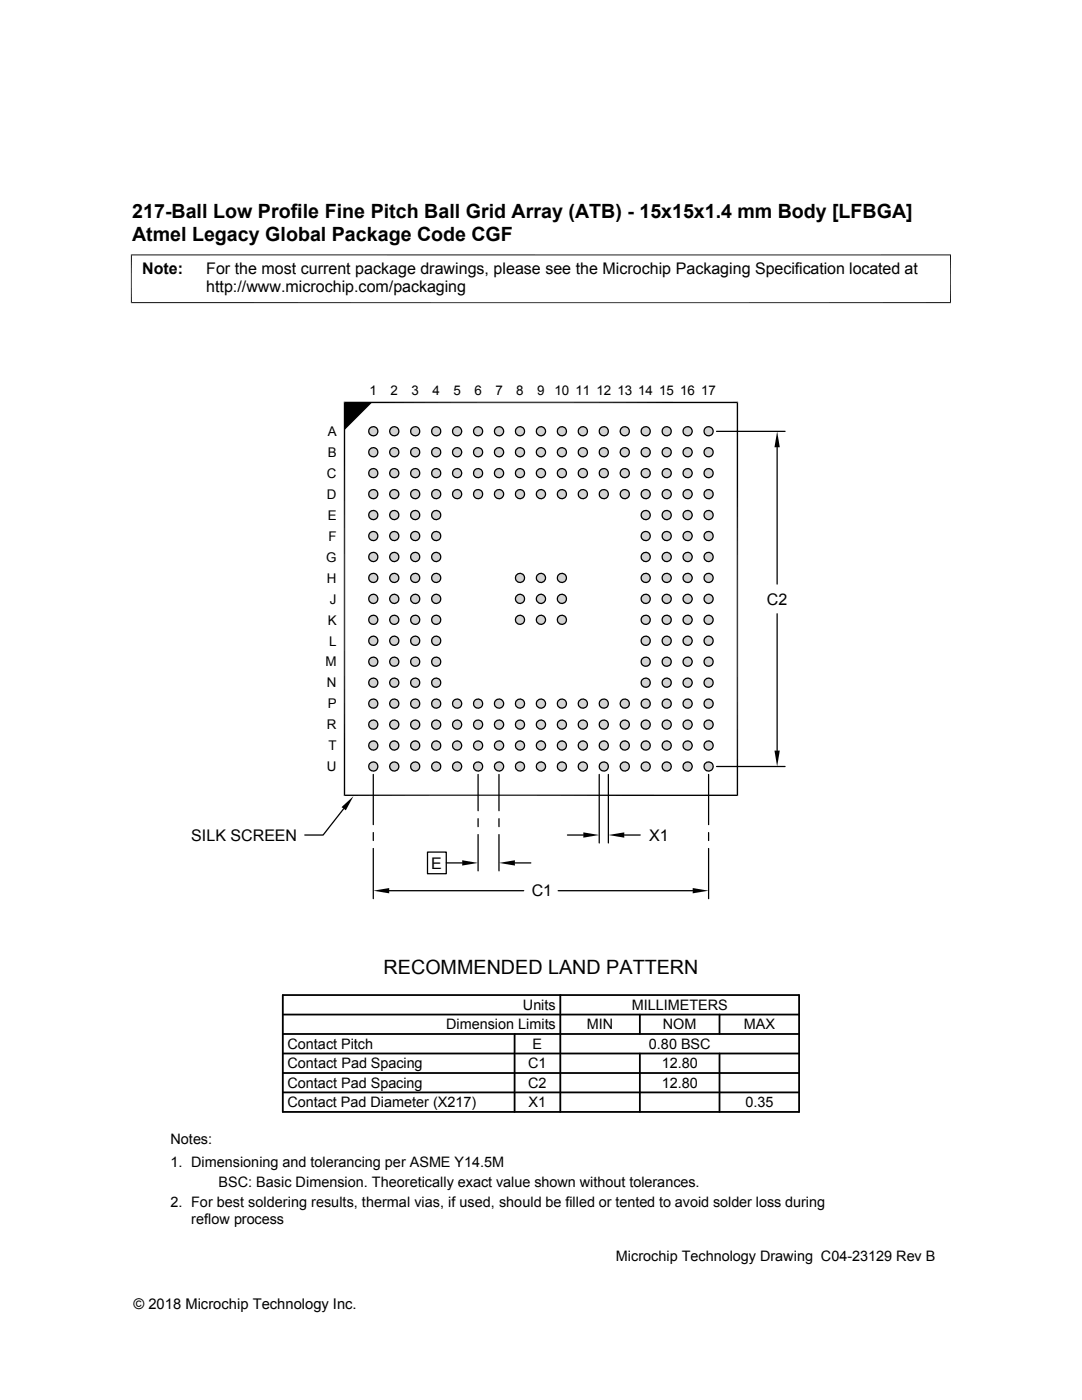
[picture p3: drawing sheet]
<svg xmlns="http://www.w3.org/2000/svg" width="216mm" height="279mm" viewBox="0 0 216 279" stroke-linecap="round" stroke-linejoin="round" font-family="sans-serif">
<defs><g id="words">
<g font-size="3.9">
<text x="26.4" y="43.5">217-Ball Low Profile Fine Pitch Ball Grid Array (ATB) - 15x15x1.4 mm Body [LFBGA]</text>
<text x="26.4" y="48">Atmel Legacy Global Package Code CGF</text>
<text x="76.5" y="194.5">RECOMMENDED LAND PATTERN</text>
</g>
<g font-size="3.2">
<text x="28.4" y="54.6">Note:</text>
<text x="41.1" y="58.3">http://www.microchip.com/packaging</text>
<text x="41.1" y="54.6">For the most current package drawings, please see the Microchip Packaging Specification located at</text>
<text x="153" y="120.7">C2</text>
<text x="38.2" y="167.8">SILK SCREEN</text>
<text x="129.5" y="167.8">X1</text>
<text x="86.1" y="173.4">E</text>
<text x="106.1" y="178.9">C1</text>
</g>
<g font-size="2.9">
<text x="104.3" y="201.6">Units</text>
<text x="126" y="201.6">MILLIMETERS</text>
<text x="57.3" y="209.3">Contact Pitch</text>
<text x="89" y="205.4">Dimension Limits</text>
<text x="106.3" y="209.3">E</text>
<text x="117.1" y="205.4">MIN</text>
<text x="129.5" y="209.3">0.80 BSC</text>
<text x="132.3" y="205.4">NOM</text>
<text x="148.4" y="205.4">MAX</text>
<text x="57.3" y="213.2">Contact Pad Spacing</text>
<text x="105.4" y="213.2">C1</text>
<text x="132" y="213.2">12.80</text>
<text x="57.3" y="217.1">Contact Pad Spacing</text>
<text x="57.3" y="221">Contact Pad Diameter (X217)</text>
<text x="105.4" y="217.1">C2</text>
<text x="105.5" y="221">X1</text>
<text x="132" y="217.1">12.80</text>
<text x="148.7" y="221">0.35</text>
<text x="34" y="228.3">Notes:</text>
<text x="34" y="232.9">1. Dimensioning and tolerancing per ASME Y14.5M</text>
<text x="43.6" y="236.9">BSC: Basic Dimension. Theoretically exact value shown without tolerances.</text>
<text x="34" y="241">2. For best soldering results, thermal vias, if used, should be filled or tented to avoid solder loss during</text>
<text x="38.1" y="244.3">reflow process</text>
<text x="122.9" y="251.7">Microchip Technology Drawing C04-23129 Rev B</text>
<text x="26.6" y="261.3">© 2018 Microchip Technology Inc.</text>
</g>
<g font-size="2.7">
<text x="73.7" y="78.7">1</text>
<text x="77.9" y="78.7">2</text>
<text x="82.1" y="78.7">3</text>
<text x="86.3" y="78.7">4</text>
<text x="90.5" y="78.7">5</text>
<text x="94.7" y="78.7">6</text>
<text x="98.8" y="78.7">7</text>
<text x="103" y="78.7">8</text>
<text x="107.2" y="78.7">9</text>
<text x="110.6" y="78.7">10 11 12 13 14 15 16 17</text>
<text x="65.4" y="87">A</text>
<text x="65.2" y="95.4">C</text>
<text x="65.4" y="91.2">B</text>
<text x="65.2" y="99.6">D</text>
<text x="65.4" y="103.8">E</text>
<text x="65.5" y="107.9">F</text>
<text x="65.1" y="112.1">G</text>
<text x="65.2" y="116.3">H</text>
<text x="65.4" y="124.7">K</text>
<text x="65.8" y="120.5">J</text>
<text x="65.7" y="128.8">L</text>
<text x="64.9" y="133">M</text>
<text x="65.2" y="137.2">N</text>
<text x="65.4" y="141.4">P</text>
<text x="65.2" y="145.6">R</text>
<text x="65.5" y="149.7">T</text>
<text x="65.2" y="153.9">U</text>
</g>
</g></defs>
<g fill="#c0c0c0">
<path d="M74.4 85.2h.2z"/>
<path d="M78.5 85.2h.3z"/>
<path d="M82.7 85.2h.3z"/>
<path d="M86.9 85.2h.2z"/>
<path d="M91.1 85.2h.2z"/>
<path d="M95.3 85.2h.2z"/>
<path d="M99.4 85.2h.3z"/>
<path d="M103.6 85.2h.3z"/>
<path d="M107.8 85.2h.2z"/>
<path d="M112 85.2h.2z"/>
<path d="M116.2 85.2h.2z"/>
<path d="M120.4 85.2h.2z"/>
<path d="M124.5 85.2h.3z"/>
<path d="M128.7 85.2h.2z"/>
<path d="M132.9 85.2h.2z"/>
<path d="M137.1 85.2h.2z"/>
<path d="M141.3 85.2h.2z"/>
<path d="M141.2 85.2h.4z"/>
<path d="M141.3 85.2h.3z"/>
<path d="M137 85.2h.4z"/>
<path d="M137.1 85.2h.3z"/>
<path d="M132.8 85.2h.4z"/>
<path d="M132.9 85.2h.3z"/>
<path d="M128.7 85.2h.4z"/>
<path d="M124.5 85.2h.4z"/>
<path d="M120.3 85.2h.4z"/>
<path d="M120.4 85.2h.3z"/>
<path d="M116.1 85.2h.4z"/>
<path d="M116.2 85.2h.3z"/>
<path d="M111.9 85.2h.4z"/>
<path d="M112 85.2h.3z"/>
<path d="M107.7 85.2h.5z"/>
<path d="M107.8 85.2h.4z"/>
<path d="M103.6 85.2h.4z"/>
<path d="M99.4 85.2h.4z"/>
<path d="M95.2 85.2h.4z"/>
<path d="M95.3 85.2h.3z"/>
<path d="M91 85.2h.4z"/>
<path d="M91.1 85.2h.3z"/>
<path d="M86.8 85.2h.4z"/>
<path d="M86.9 85.2h.3z"/>
<path d="M82.7 85.2h.4z"/>
<path d="M78.5 85.2h.4z"/>
<path d="M74.3 85.2h.4z"/>
<path d="M74.4 85.2h.3z"/>
<path d="M141.1 85.2h.6z"/>
<path d="M141.2 85.2h.5z"/>
<path d="M136.9 85.2h.6z"/>
<path d="M137 85.2h.5z"/>
<path d="M132.7 85.2h.6z"/>
<path d="M132.8 85.2h.5z"/>
<path d="M128.5 85.2h.6z"/>
<path d="M124.4 85.2h.5z"/>
<path d="M120.2 85.2h.6z"/>
<path d="M120.3 85.2h.5z"/>
<path d="M116 85.2h.6z"/>
<path d="M116.1 85.2h.5z"/>
<path d="M111.8 85.2h.6z"/>
<path d="M111.9 85.2h.5z"/>
<path d="M107.6 85.2h.6z"/>
<path d="M103.5 85.2h.5z"/>
<path d="M99.3 85.2h.6z"/>
<path d="M99.4 85.2h.5z"/>
<path d="M95.1 85.2h.6z"/>
<path d="M95.2 85.2h.5z"/>
<path d="M90.9 85.2h.6z"/>
<path d="M91 85.2h.5z"/>
<path d="M86.7 85.2h.6z"/>
<path d="M86.8 85.2h.5z"/>
<path d="M82.6 85.2h.5z"/>
<path d="M78.4 85.2h.6z"/>
<path d="M78.5 85.2h.5z"/>
<path d="M74.2 85.2h.6z"/>
<path d="M74.3 85.2h.5z"/>
<path d="M141 85.2h.8z"/>
<path d="M141.1 85.2h.7z"/>
<path d="M136.8 85.2h.8z"/>
<path d="M136.9 85.2h.7z"/>
<path d="M132.7 85.2h.7z"/>
<path d="M128.5 85.2h.7z"/>
<path d="M124.3 85.2h.8z"/>
<path d="M124.4 85.2h.7z"/>
<path d="M120.1 85.2h.8z"/>
<path d="M120.2 85.2h.7z"/>
<path d="M115.9 85.2h.8z"/>
<path d="M116 85.2h.7z"/>
<path d="M111.8 85.2h.7z"/>
<path d="M107.6 85.2h.7z"/>
<path d="M103.4 85.2h.7z"/>
<path d="M103.5 85.2h.6z"/>
<path d="M99.2 85.2h.7z"/>
<path d="M95 85.2h.8z"/>
<path d="M95.1 85.2h.7z"/>
<path d="M90.8 85.2h.8z"/>
<path d="M90.9 85.2h.7z"/>
<path d="M86.7 85.2h.7z"/>
<path d="M82.5 85.2h.7z"/>
<path d="M78.3 85.2h.8z"/>
<path d="M78.4 85.2h.7z"/>
<path d="M74.1 85.2h.8z"/>
<path d="M74.2 85.2h.7z"/>
<path d="M140.9 85.3h.9z"/>
<path d="M141 85.2l.8 .1z"/>
<path d="M136.8 85.3h.9z"/>
<path d="M136.8 85.2l.9 .1z"/>
<path d="M132.6 85.3h.9z"/>
<path d="M132.7 85.2l.8 .1z"/>
<path d="M128.4 85.3h.9z"/>
<path d="M128.5 85.2l.8 .1z"/>
<path d="M124.2 85.3h.9z"/>
<path d="M124.3 85.2l.8 .1z"/>
<path d="M120 85.3h.9z"/>
<path d="M120.1 85.2l.8 .1z"/>
<path d="M115.8 85.3h1z"/>
<path d="M115.9 85.2l.9 .1z"/>
<path d="M111.7 85.3h.9z"/>
<path d="M111.8 85.2l.8 .1z"/>
<path d="M107.5 85.3h.9z"/>
<path d="M107.6 85.2l.8 .1z"/>
<path d="M103.3 85.3h.9z"/>
<path d="M103.4 85.2l.8 .1z"/>
<path d="M99.1 85.3h.9z"/>
<path d="M99.2 85.2l.8 .1z"/>
<path d="M94.9 85.3h.9z"/>
<path d="M95 85.2l.8 .1z"/>
<path d="M90.8 85.3h.9z"/>
<path d="M90.8 85.2l.9 .1z"/>
<path d="M86.6 85.3h.9z"/>
<path d="M86.7 85.2l.8 .1z"/>
<path d="M82.4 85.3h.9z"/>
<path d="M82.5 85.2l.8 .1z"/>
<path d="M78.2 85.3h.9z"/>
<path d="M78.3 85.2l.8 .1z"/>
<path d="M74 85.3h.9z"/>
<path d="M74.1 85.2l.8 .1z"/>
<path d="M140.9 85.3h1z"/>
<path d="M136.7 85.3h1z"/>
<path d="M132.5 85.3h1.1z"/>
<path d="M132.6 85.3h1z"/>
<path d="M128.3 85.3h1.1z"/>
<path d="M128.4 85.3h1z"/>
<path d="M124.1 85.3h1.1z"/>
<path d="M124.2 85.3h1z"/>
<path d="M120 85.3h1z"/>
<path d="M111.6 85.3h1z"/>
<path d="M107.4 85.3h1.1z"/>
<path d="M107.5 85.3h1z"/>
<path d="M103.2 85.3h1.1z"/>
<path d="M103.3 85.3h1z"/>
<path d="M99.1 85.3h1z"/>
<path d="M94.9 85.3h1z"/>
<path d="M90.7 85.3h1z"/>
<path d="M86.5 85.3h1.1z"/>
<path d="M86.6 85.3h1z"/>
<path d="M82.3 85.3h1.1z"/>
<path d="M82.4 85.3h1z"/>
<path d="M78.1 85.3h1.1z"/>
<path d="M78.2 85.3h1z"/>
<path d="M74 85.3h1z"/>
<path d="M140.9 85.3l1.1 .1z"/>
<path d="M136.6 85.4h1.2z"/>
<path d="M136.7 85.3l1.1 .1z"/>
<path d="M132.4 85.4h1.2z"/>
<path d="M132.5 85.3l1.1 .1z"/>
<path d="M128.3 85.3l1.1 .1z"/>
<path d="M124.1 85.4h1.2z"/>
<path d="M124.1 85.3l1.2 .1z"/>
<path d="M120 85.3l1.1 .1z"/>
<path d="M115.7 85.4h1.2z"/>
<path d="M115.8 85.3l1.1 .1z"/>
<path d="M111.6 85.3l1.1 .1z"/>
<path d="M107.3 85.4h1.2z"/>
<path d="M107.4 85.3l1.1 .1z"/>
<path d="M103.2 85.3l1.2 .1z"/>
<path d="M99 85.4h1.2z"/>
<path d="M99.1 85.3l1.1 .1z"/>
<path d="M94.9 85.3l1.1 .1z"/>
<path d="M90.6 85.4h1.2z"/>
<path d="M90.7 85.3l1.1 .1z"/>
<path d="M86.4 85.4h1.2z"/>
<path d="M86.5 85.3l1.1 .1z"/>
<path d="M82.3 85.4h1.1z"/>
<path d="M82.3 85.3l1.1 .1z"/>
<path d="M78.1 85.4h1.2z"/>
<path d="M78.1 85.3l1.2 .1z"/>
<path d="M74 85.3l1.1 .1z"/>
<path d="M140.7 85.4h1.3z"/>
<path d="M140.8 85.4h1.2z"/>
<path d="M136.5 85.4h1.4z"/>
<path d="M136.6 85.4h1.3z"/>
<path d="M132.4 85.4h1.3z"/>
<path d="M128.2 85.4h1.3z"/>
<path d="M119.8 85.4h1.3z"/>
<path d="M119.9 85.4h1.2z"/>
<path d="M115.7 85.4h1.3z"/>
<path d="M111.5 85.4h1.3z"/>
<path d="M107.3 85.4h1.3z"/>
<path d="M103.1 85.4h1.3z"/>
<path d="M103.2 85.4h1.2z"/>
<path d="M98.9 85.4h1.3z"/>
<path d="M94.7 85.4h1.4z"/>
<path d="M94.8 85.4h1.3z"/>
<path d="M90.6 85.4h1.3z"/>
<path d="M86.4 85.4h1.3z"/>
<path d="M82.2 85.4h1.3z"/>
<path d="M82.3 85.4h1.2z"/>
<path d="M73.8 85.4h1.3z"/>
<path d="M73.9 85.4h1.2z"/>
<path d="M140.7 85.4l1.4 .1z"/>
<path d="M136.5 85.4l1.4 .1z"/>
<path d="M132.4 85.4l1.3 .1z"/>
<path d="M128.2 85.4l1.4 .1z"/>
<path d="M124 85.4l1.4 .1z"/>
<path d="M119.8 85.4l1.4 .1z"/>
<path d="M115.7 85.4l1.3 .1z"/>
<path d="M111.5 85.4l1.3 .1z"/>
<path d="M107.3 85.4l1.3 .1z"/>
<path d="M103.1 85.4l1.4 .1z"/>
<path d="M98.9 85.4l1.4 .1z"/>
<path d="M94.7 85.4l1.4 .1z"/>
<path d="M90.6 85.4l1.3 .1z"/>
<path d="M86.4 85.4l1.4 .1z"/>
<path d="M82.2 85.4l1.4 .1z"/>
<path d="M78 85.4l1.4 .1z"/>
<path d="M73.8 85.4l1.4 .1z"/>
<path d="M140.7 85.5l1.5 .1z"/>
<path d="M136.5 85.5l1.5 .1z"/>
<path d="M132.3 85.5l1.5 .1z"/>
<path d="M128.1 85.5l1.5 .1z"/>
<path d="M124 85.5l1.4 .1z"/>
<path d="M119.8 85.5l1.4 .1z"/>
<path d="M115.6 85.5l1.5 .1h-1.6z"/>
<path d="M115.6 85.5l1.5 .1z"/>
<path d="M111.4 85.5l1.5 .1z"/>
<path d="M107.2 85.5l1.5 .1h-1.5z"/>
<path d="M107.2 85.5l1.5 .1z"/>
<path d="M103 85.5l1.5 .1z"/>
<path d="M98.8 85.5l1.6 .1z"/>
<path d="M94.7 85.5l1.5 .1z"/>
<path d="M90.5 85.5l1.5 .1z"/>
<path d="M86.3 85.5l1.5 .1z"/>
<path d="M82.1 85.5l1.5 .1z"/>
<path d="M78 85.5l1.4 .1z"/>
<path d="M73.8 85.5l1.5 .1z"/>
<path d="M140.6 85.6h1.6z"/>
<path d="M136.4 85.6h1.6z"/>
<path d="M132.3 85.6h1.5z"/>
<path d="M128.1 85.6h1.5z"/>
<path d="M123.9 85.6h1.6z"/>
<path d="M119.7 85.6h1.6z"/>
<path d="M115.5 85.6h1.6z"/>
<path d="M111.4 85.6h1.5z"/>
<path d="M107.2 85.6h1.6z"/>
<path d="M103 85.6h1.6z"/>
<path d="M98.8 85.6h1.6z"/>
<path d="M94.6 85.6h1.6z"/>
<path d="M90.4 85.6h1.6z"/>
<path d="M86.3 85.6h1.5z"/>
<path d="M82.1 85.6h1.6z"/>
<path d="M77.9 85.6h1.6z"/>
<path d="M73.7 85.6h1.6z"/>
<path d="M140.6 85.6l1.6 .1z"/>
<path d="M136.4 85.6l1.6 .1z"/>
<path d="M132.2 85.6l1.7 .1z"/>
<path d="M128 85.6l1.7 .1z"/>
<path d="M123.8 85.6l1.7 .1z"/>
<path d="M119.7 85.6l1.6 .1z"/>
<path d="M115.5 85.6l1.7 .1z"/>
<path d="M111.3 85.6l1.7 .1z"/>
<path d="M107.1 85.6l1.7 .1z"/>
<path d="M103 85.6l1.6 .1z"/>
<path d="M98.8 85.6l1.6 .1z"/>
<path d="M94.6 85.6l1.6 .1z"/>
<path d="M90.4 85.6l1.7 .1z"/>
<path d="M86.2 85.6l1.7 .1z"/>
<path d="M82 85.6l1.7 .1z"/>
<path d="M77.9 85.6l1.6 .1z"/>
<path d="M73.7 85.6l1.6 .1z"/>
<path d="M140.5 85.7l1.8 .1z"/>
<path d="M136.4 85.7l1.7 .1z"/>
<path d="M132.2 85.7l1.7 .1z"/>
<path d="M128 85.7l1.7 .1z"/>
<path d="M123.8 85.7l1.7 .1z"/>
<path d="M119.6 85.7l1.7 .1z"/>
<path d="M115.5 85.7l1.7 .1z"/>
<path d="M111.3 85.7l1.7 .1z"/>
<path d="M107.1 85.7l1.7 .1z"/>
<path d="M102.9 85.7l1.7 .1z"/>
<path d="M98.7 85.7l1.8 .1z"/>
<path d="M94.6 85.7l1.7 .1z"/>
<path d="M90.4 85.7l1.7 .1z"/>
<path d="M86.2 85.7l1.7 .1z"/>
<path d="M82 85.7l1.7 .1z"/>
<path d="M77.8 85.7l1.7 .1z"/>
<path d="M73.6 85.7l1.8 .1z"/>
<path d="M140.5 85.8l1.8 .1z"/>
<path d="M136.3 85.8l1.8 .1z"/>
<path d="M132.1 85.8l1.8 .1z"/>
<path d="M128 85.8l1.8 .1z"/>
<path d="M123.8 85.8l1.8 .1z"/>
<path d="M119.6 85.8l1.8 .1z"/>
<path d="M115.4 85.8l1.8 .1z"/>
<path d="M111.3 85.8l1.7 .1z"/>
<path d="M107.1 85.8l1.7 .1z"/>
<path d="M102.9 85.8l1.7 .1z"/>
<path d="M98.7 85.8l1.8 .1z"/>
<path d="M94.5 85.8l1.8 .1z"/>
<path d="M90.3 85.8l1.8 .1z"/>
<path d="M86.1 85.8l1.8 .1z"/>
<path d="M82 85.8l1.8 .1z"/>
<path d="M77.8 85.8l1.8 .1z"/>
<path d="M73.6 85.8l1.8 .1z"/>
<path d="M140.5 85.9l1.8 .1z"/>
<path d="M136.3 85.9l1.8 .1z"/>
<path d="M132.1 85.9l1.8 .1z"/>
<path d="M128 85.9l1.8 .1z"/>
<path d="M123.8 85.9l1.8 .1z"/>
<path d="M119.6 85.9l1.8 .1z"/>
<path d="M115.4 85.9l1.8 .1z"/>
<path d="M111.2 85.9l1.8 .1z"/>
<path d="M107 85.9l1.8 .1z"/>
<path d="M102.9 85.9l1.8 .1z"/>
<path d="M98.7 85.9l1.8 .1z"/>
<path d="M94.5 85.9l1.8 .1z"/>
<path d="M90.3 85.9l1.8 .1z"/>
<path d="M86.1 85.9l1.8 .1z"/>
<path d="M82 85.9l1.8 .1z"/>
<path d="M77.8 85.9l1.8 .1z"/>
<path d="M73.6 85.9l1.8 .1z"/>
<path d="M140.5 86l1.8 .1z"/>
<path d="M136.3 86l1.8 .1z"/>
<path d="M132.1 86l1.8 .1z"/>
<path d="M127.9 86l1.9 .1z"/>
<path d="M123.8 86l1.8 .1z"/>
<path d="M119.6 86l1.8 .1z"/>
<path d="M115.4 86l1.8 .1z"/>
<path d="M111.2 86l1.8 .1z"/>
<path d="M107 86l1.9 .1z"/>
<path d="M102.8 86l1.9 .1z"/>
<path d="M98.7 86l1.8 .1z"/>
<path d="M94.5 86l1.8 .1z"/>
<path d="M90.3 86l1.8 .1z"/>
<path d="M86.1 86l1.8 .1z"/>
<path d="M81.9 86l1.9 .1z"/>
<path d="M77.8 86l1.8 .1z"/>
<path d="M73.6 86l1.8 .1z"/>
<path d="M140.5 86.1h1.8z"/>
<path d="M136.3 86.1h1.8z"/>
<path d="M132.1 86.1h1.8z"/>
<path d="M127.9 86.1h1.9z"/>
<path d="M123.8 86.1h1.8z"/>
<path d="M119.6 86.1h1.8z"/>
<path d="M115.4 86.1h1.8z"/>
<path d="M111.2 86.1h1.8z"/>
<path d="M107 86.1h1.8z"/>
<path d="M107 86.1h1.9z"/>
<path d="M102.8 86.1h1.9z"/>
<path d="M98.7 86.1h1.8z"/>
<path d="M94.5 86.1h1.8z"/>
<path d="M90.3 86.1h1.8z"/>
<path d="M86.1 86.1h1.8z"/>
<path d="M81.9 86.1h1.9z"/>
<path d="M77.8 86.1h1.8z"/>
<path d="M73.6 86.1h1.8z"/>
<path d="M140.5 86.1l1.8 .1z"/>
<path d="M136.3 86.1l1.8 .1z"/>
<path d="M132.1 86.1l1.8 .1z"/>
<path d="M127.9 86.1l1.9 .1z"/>
<path d="M123.8 86.1l1.8 .1z"/>
<path d="M119.6 86.1l1.8 .1z"/>
<path d="M115.4 86.1l1.8 .1z"/>
<path d="M111.2 86.1l1.8 .1z"/>
<path d="M107 86.1l1.8 .1z"/>
<path d="M102.8 86.1l1.8 .1z"/>
<path d="M98.7 86.1l1.8 .1z"/>
<path d="M94.5 86.1l1.8 .1z"/>
<path d="M90.3 86.1l1.8 .1z"/>
<path d="M86.1 86.1l1.8 .1z"/>
<path d="M81.9 86.1l1.9 .1z"/>
<path d="M77.8 86.1l1.8 .1z"/>
<path d="M73.6 86.1l1.8 .1z"/>
<path d="M140.5 86.2l1.8 .1z"/>
<path d="M140.5 86.2h1.8z"/>
<path d="M136.3 86.2l1.8 .1z"/>
<path d="M136.3 86.2h1.8z"/>
<path d="M132.1 86.2l1.8 .1z"/>
<path d="M132.1 86.2h1.8z"/>
<path d="M128 86.2l1.7 .1z"/>
<path d="M128 86.2h1.8z"/>
<path d="M123.8 86.2l1.7 .1z"/>
<path d="M123.8 86.2h1.8z"/>
<path d="M119.6 86.2l1.7 .1z"/>
<path d="M119.6 86.2h1.8z"/>
<path d="M115.4 86.2l1.8 .1z"/>
<path d="M115.4 86.2h1.8z"/>
<path d="M111.2 86.2l1.8 .1z"/>
<path d="M111.2 86.2h1.8z"/>
<path d="M107 86.2l1.8 .1z"/>
<path d="M107 86.2h1.8z"/>
<path d="M102.9 86.2l1.7 .1z"/>
<path d="M102.9 86.2h1.7z"/>
<path d="M98.7 86.2l1.8 .1z"/>
<path d="M98.7 86.2h1.8z"/>
<path d="M94.5 86.2l1.8 .1z"/>
<path d="M94.5 86.2h1.8z"/>
<path d="M90.3 86.2l1.8 .1z"/>
<path d="M90.3 86.2h1.8z"/>
<path d="M86.1 86.2l1.8 .1z"/>
<path d="M86.1 86.2h1.8z"/>
<path d="M82 86.2l1.7 .1z"/>
<path d="M82 86.2h1.8z"/>
<path d="M77.8 86.2l1.7 .1z"/>
<path d="M77.8 86.2h1.8z"/>
<path d="M73.6 86.2l1.8 .1z"/>
<path d="M73.6 86.2h1.8z"/>
<path d="M140.5 86.3l1.7 .1z"/>
<path d="M140.5 86.3h1.8z"/>
<path d="M136.3 86.3l1.7 .1z"/>
<path d="M136.3 86.3h1.8z"/>
<path d="M132.1 86.3l1.8 .1z"/>
<path d="M132.1 86.3h1.8z"/>
<path d="M128 86.3l1.7 .1z"/>
<path d="M128 86.3h1.7z"/>
<path d="M123.8 86.3l1.7 .1z"/>
<path d="M123.8 86.3h1.7z"/>
<path d="M119.6 86.3l1.7 .1z"/>
<path d="M119.6 86.3h1.7z"/>
<path d="M115.4 86.3l1.8 .1z"/>
<path d="M115.4 86.3h1.8z"/>
<path d="M111.3 86.3l1.7 .1z"/>
<path d="M111.3 86.3h1.7z"/>
<path d="M107.1 86.3l1.7 .1z"/>
<path d="M107.1 86.3h1.7z"/>
<path d="M102.9 86.3l1.7 .1z"/>
<path d="M102.9 86.3h1.7z"/>
<path d="M98.7 86.3l1.7 .1z"/>
<path d="M98.7 86.3h1.8z"/>
<path d="M94.5 86.3l1.7 .1z"/>
<path d="M94.5 86.3h1.8z"/>
<path d="M90.3 86.3l1.8 .1z"/>
<path d="M90.3 86.3h1.8z"/>
<path d="M86.1 86.3l1.8 .1z"/>
<path d="M86.1 86.3h1.8z"/>
<path d="M82 86.3l1.7 .1z"/>
<path d="M82 86.3h1.7z"/>
<path d="M77.8 86.3l1.7 .1z"/>
<path d="M77.8 86.3h1.7z"/>
<path d="M73.6 86.3l1.7 .1z"/>
<path d="M73.6 86.3h1.8z"/>
<path d="M140.5 86.4l1.7 .1z"/>
<path d="M140.5 86.4h1.7z"/>
<path d="M136.4 86.4l1.6 .1z"/>
<path d="M136.4 86.4h1.6z"/>
<path d="M132.2 86.4l1.6 .1z"/>
<path d="M132.2 86.4h1.7z"/>
<path d="M128 86.4l1.6 .1z"/>
<path d="M128 86.4h1.7z"/>
<path d="M123.8 86.4l1.7 .1z"/>
<path d="M123.8 86.4h1.7z"/>
<path d="M119.6 86.4l1.7 .1z"/>
<path d="M119.6 86.4h1.7z"/>
<path d="M115.5 86.4l1.6 .1z"/>
<path d="M115.5 86.4h1.7z"/>
<path d="M111.3 86.4l1.6 .1z"/>
<path d="M111.3 86.4h1.7z"/>
<path d="M107.1 86.4l1.7 .1z"/>
<path d="M107.1 86.4h1.7z"/>
<path d="M102.9 86.4l1.7 .1z"/>
<path d="M102.9 86.4h1.7z"/>
<path d="M98.7 86.4l1.7 .1z"/>
<path d="M98.7 86.4h1.7z"/>
<path d="M94.6 86.4l1.6 .1z"/>
<path d="M94.6 86.4h1.6z"/>
<path d="M90.4 86.4l1.6 .1z"/>
<path d="M90.4 86.4h1.7z"/>
<path d="M86.2 86.4l1.6 .1z"/>
<path d="M86.2 86.4h1.7z"/>
<path d="M82 86.4l1.7 .1z"/>
<path d="M82 86.4h1.7z"/>
<path d="M77.8 86.4l1.7 .1z"/>
<path d="M77.8 86.4h1.7z"/>
<path d="M73.6 86.4l1.7 .1z"/>
<path d="M73.6 86.4h1.7z"/>
<path d="M140.6 86.5l1.6 .1z"/>
<path d="M140.6 86.5h1.6z"/>
<path d="M136.4 86.5l1.6 .1z"/>
<path d="M136.4 86.5h1.6z"/>
<path d="M132.2 86.5l1.6 .1z"/>
<path d="M132.2 86.5h1.6z"/>
<path d="M128 86.5l1.6 .1z"/>
<path d="M128 86.5h1.6z"/>
<path d="M123.8 86.5l1.6 .1z"/>
<path d="M123.8 86.5h1.7z"/>
<path d="M119.7 86.5l1.5 .1z"/>
<path d="M119.7 86.5h1.6z"/>
<path d="M115.5 86.5l1.6 .1z"/>
<path d="M115.5 86.5h1.6z"/>
<path d="M111.3 86.5l1.6 .1z"/>
<path d="M111.3 86.5h1.6z"/>
<path d="M107.1 86.5l1.6 .1z"/>
<path d="M107.1 86.5h1.7z"/>
<path d="M103 86.5l1.5 .1z"/>
<path d="M103 86.5h1.6z"/>
<path d="M98.8 86.5l1.6 .1z"/>
<path d="M98.8 86.5h1.6z"/>
<path d="M94.6 86.5l1.6 .1z"/>
<path d="M94.6 86.5h1.6z"/>
<path d="M90.4 86.5l1.6 .1z"/>
<path d="M90.4 86.5h1.6z"/>
<path d="M86.2 86.5l1.6 .1z"/>
<path d="M86.2 86.5h1.6z"/>
<path d="M82 86.5l1.6 .1z"/>
<path d="M82 86.5h1.7z"/>
<path d="M77.9 86.5l1.5 .1z"/>
<path d="M77.9 86.5h1.6z"/>
<path d="M73.7 86.5l1.6 .1z"/>
<path d="M73.7 86.5h1.6z"/>
<path d="M140.6 86.6h1.5z"/>
<path d="M140.6 86.6h1.6z"/>
<path d="M136.4 86.6h1.5z"/>
<path d="M136.4 86.6h1.6z"/>
<path d="M132.3 86.6h1.4z"/>
<path d="M132.3 86.6h1.5z"/>
<path d="M128.1 86.6h1.5z"/>
<path d="M123.9 86.6h1.5z"/>
<path d="M119.7 86.6h1.5z"/>
<path d="M115.5 86.6h1.5z"/>
<path d="M115.5 86.6h1.6z"/>
<path d="M111.4 86.6h1.4z"/>
<path d="M111.4 86.6h1.5z"/>
<path d="M107.2 86.6h1.4z"/>
<path d="M107.2 86.6h1.5z"/>
<path d="M103 86.6h1.5z"/>
<path d="M98.8 86.6h1.5z"/>
<path d="M98.8 86.6h1.6z"/>
<path d="M94.6 86.6h1.5z"/>
<path d="M94.6 86.6h1.6z"/>
<path d="M90.4 86.6h1.5z"/>
<path d="M90.4 86.6h1.6z"/>
<path d="M86.3 86.6h1.5z"/>
<path d="M82.1 86.6h1.5z"/>
<path d="M77.9 86.6h1.5z"/>
<path d="M73.7 86.6h1.5z"/>
<path d="M73.7 86.6h1.6z"/>
<path d="M140.7 86.6l1.3 .1z"/>
<path d="M140.7 86.6h1.4z"/>
<path d="M136.5 86.6l1.4 .1z"/>
<path d="M136.5 86.6h1.4z"/>
<path d="M132.3 86.6l1.4 .1z"/>
<path d="M128.1 86.6l1.4 .1z"/>
<path d="M124 86.6l1.3 .1z"/>
<path d="M124 86.6h1.4z"/>
<path d="M119.8 86.6l1.3 .1z"/>
<path d="M119.8 86.6h1.4z"/>
<path d="M115.6 86.6l1.4 .1z"/>
<path d="M115.6 86.6h1.4z"/>
<path d="M111.4 86.6l1.4 .1z"/>
<path d="M107.2 86.6l1.4 .1z"/>
<path d="M103 86.6l1.4 .1z"/>
<path d="M98.8 86.6l1.4 .1z"/>
<path d="M94.7 86.6l1.4 .1z"/>
<path d="M94.7 86.6h1.4z"/>
<path d="M90.5 86.6l1.4 .1z"/>
<path d="M90.5 86.6h1.4z"/>
<path d="M86.3 86.6l1.4 .1z"/>
<path d="M82.1 86.6l1.4 .1z"/>
<path d="M78 86.6l1.3 .1z"/>
<path d="M78 86.6h1.4z"/>
<path d="M73.8 86.6l1.3 .1z"/>
<path d="M73.8 86.6h1.4z"/>
<path d="M140.7 86.7l1.3 .1z"/>
<path d="M140.7 86.7h1.3z"/>
<path d="M136.5 86.7l1.3 .1z"/>
<path d="M136.5 86.7h1.4z"/>
<path d="M132.4 86.7l1.2 .1z"/>
<path d="M132.4 86.7h1.3z"/>
<path d="M128.2 86.7l1.2 .1z"/>
<path d="M128.2 86.7h1.3z"/>
<path d="M124 86.7l1.3 .1z"/>
<path d="M124 86.7h1.3z"/>
<path d="M119.8 86.7l1.3 .1z"/>
<path d="M119.8 86.7h1.3z"/>
<path d="M115.7 86.7l1.2 .1z"/>
<path d="M115.7 86.7h1.3z"/>
<path d="M111.5 86.7l1.2 .1z"/>
<path d="M111.5 86.7h1.3z"/>
<path d="M107.3 86.7l1.2 .1z"/>
<path d="M107.3 86.7h1.3z"/>
<path d="M103.1 86.7l1.3 .1z"/>
<path d="M103.1 86.7h1.3z"/>
<path d="M98.9 86.7l1.3 .1z"/>
<path d="M98.9 86.7h1.3z"/>
<path d="M94.7 86.7l1.3 .1z"/>
<path d="M94.7 86.7h1.4z"/>
<path d="M90.6 86.7l1.2 .1z"/>
<path d="M90.6 86.7h1.3z"/>
<path d="M86.4 86.7l1.2 .1z"/>
<path d="M86.4 86.7h1.3z"/>
<path d="M82.2 86.7l1.2 .1z"/>
<path d="M82.2 86.7h1.3z"/>
<path d="M78 86.7l1.3 .1z"/>
<path d="M78 86.7h1.3z"/>
<path d="M73.8 86.7l1.3 .1z"/>
<path d="M73.8 86.7h1.3z"/>
<path d="M140.8 86.8h1.1z"/>
<path d="M140.8 86.8h1.2z"/>
<path d="M136.6 86.8h1.1z"/>
<path d="M136.6 86.8h1.2z"/>
<path d="M132.4 86.8h1.2z"/>
<path d="M128.2 86.8h1.2z"/>
<path d="M124.1 86.8h1.1z"/>
<path d="M124.1 86.8h1.2z"/>
<path d="M119.9 86.8h1.1z"/>
<path d="M119.9 86.8h1.2z"/>
<path d="M115.7 86.8h1.1z"/>
<path d="M115.7 86.8h1.2z"/>
<path d="M111.5 86.8h1.1z"/>
<path d="M111.5 86.8h1.2z"/>
<path d="M107.3 86.8h1.2z"/>
<path d="M103.2 86.8h1.1z"/>
<path d="M103.2 86.8h1.2z"/>
<path d="M99 86.8h1.1z"/>
<path d="M99 86.8h1.2z"/>
<path d="M94.8 86.8h1.1z"/>
<path d="M94.8 86.8h1.2z"/>
<path d="M90.6 86.8h1.1z"/>
<path d="M90.6 86.8h1.2z"/>
<path d="M86.4 86.8h1.2z"/>
<path d="M82.3 86.8h1.1z"/>
<path d="M78.1 86.8h1.1z"/>
<path d="M78.1 86.8h1.2z"/>
<path d="M73.9 86.8h1.1z"/>
<path d="M73.9 86.8h1.2z"/>
<path d="M140.9 86.8l.9 .1z"/>
<path d="M140.9 86.8h1z"/>
<path d="M136.7 86.8l1 .1z"/>
<path d="M136.7 86.8h1z"/>
<path d="M132.5 86.8l1 .1z"/>
<path d="M132.5 86.8h1.1z"/>
<path d="M128.3 86.8l1 .1z"/>
<path d="M128.3 86.8h1.1z"/>
<path d="M124.1 86.8l1 .1z"/>
<path d="M120 86.8l.9 .1z"/>
<path d="M120 86.8h1z"/>
<path d="M115.8 86.8l1 .1z"/>
<path d="M115.8 86.8h1z"/>
<path d="M111.6 86.8l1 .1z"/>
<path d="M111.6 86.8h1z"/>
<path d="M107.4 86.8l1 .1z"/>
<path d="M107.4 86.8h1.1z"/>
<path d="M103.2 86.8l1 .1z"/>
<path d="M99.1 86.8l.9 .1z"/>
<path d="M99.1 86.8h1z"/>
<path d="M94.9 86.8l.9 .1z"/>
<path d="M94.9 86.8h1z"/>
<path d="M90.7 86.8l1 .1z"/>
<path d="M90.7 86.8h1z"/>
<path d="M86.5 86.8l1 .1z"/>
<path d="M86.5 86.8h1.1z"/>
<path d="M82.3 86.8l1 .1z"/>
<path d="M78.1 86.8l1 .1z"/>
<path d="M74 86.8l.9 .1z"/>
<path d="M74 86.8h1z"/>
<path d="M140.9 86.9h.9z"/>
<path d="M136.8 86.9h.8z"/>
<path d="M136.8 86.9h.9z"/>
<path d="M132.6 86.9h.8z"/>
<path d="M132.6 86.9h.9z"/>
<path d="M128.4 86.9h.8z"/>
<path d="M128.4 86.9h.9z"/>
<path d="M124.2 86.9h.9z"/>
<path d="M120 86.9h.9z"/>
<path d="M115.8 86.9h.9z"/>
<path d="M115.8 86.9h1z"/>
<path d="M111.7 86.9h.8z"/>
<path d="M111.7 86.9h.9z"/>
<path d="M107.5 86.9h.8z"/>
<path d="M107.5 86.9h.9z"/>
<path d="M103.3 86.9h.8z"/>
<path d="M103.3 86.9h.9z"/>
<path d="M99.1 86.9h.8z"/>
<path d="M99.1 86.9h.9z"/>
<path d="M94.9 86.9h.9z"/>
<path d="M90.8 86.9h.8z"/>
<path d="M90.8 86.9h.9z"/>
<path d="M86.6 86.9h.8z"/>
<path d="M86.6 86.9h.9z"/>
<path d="M82.4 86.9h.8z"/>
<path d="M82.4 86.9h.9z"/>
<path d="M78.2 86.9h.9z"/>
<path d="M74 86.9h.9z"/>
<path d="M141 86.9h.7z"/>
<path d="M141 86.9h.8z"/>
<path d="M136.8 86.9h.7z"/>
<path d="M132.7 86.9h.6z"/>
<path d="M132.7 86.9h.7z"/>
<path d="M128.5 86.9h.6z"/>
<path d="M128.5 86.9h.7z"/>
<path d="M124.3 86.9h.6z"/>
<path d="M124.3 86.9h.8z"/>
<path d="M120.1 86.9h.7z"/>
<path d="M120.1 86.9h.8z"/>
<path d="M115.9 86.9h.7z"/>
<path d="M115.9 86.9h.8z"/>
<path d="M111.8 86.9h.6z"/>
<path d="M111.8 86.9h.7z"/>
<path d="M107.6 86.9h.6z"/>
<path d="M107.6 86.9h.7z"/>
<path d="M103.4 86.9h.6z"/>
<path d="M103.4 86.9h.7z"/>
<path d="M99.2 86.9h.7z"/>
<path d="M95 86.9h.7z"/>
<path d="M95 86.9h.8z"/>
<path d="M90.8 86.9h.7z"/>
<path d="M86.7 86.9h.6z"/>
<path d="M86.7 86.9h.7z"/>
<path d="M82.5 86.9h.6z"/>
<path d="M82.5 86.9h.7z"/>
<path d="M78.3 86.9h.7z"/>
<path d="M78.3 86.9h.8z"/>
<path d="M74.1 86.9h.7z"/>
<path d="M74.1 86.9h.8z"/>
<path d="M141.1 86.9l.5 .1z"/>
<path d="M141.1 86.9h.6z"/>
<path d="M136.9 86.9l.5 .1z"/>
<path d="M136.9 86.9h.6z"/>
<path d="M132.7 86.9l.5 .1z"/>
<path d="M128.5 86.9l.6 .1z"/>
<path d="M124.4 86.9l.5 .1z"/>
<path d="M124.4 86.9h.5z"/>
<path d="M120.2 86.9l.5 .1z"/>
<path d="M120.2 86.9h.6z"/>
<path d="M116 86.9l.5 .1z"/>
<path d="M116 86.9h.6z"/>
<path d="M111.8 86.9l.5 .1z"/>
<path d="M107.6 86.9l.6 .1z"/>
<path d="M103.5 86.9l.5 .1z"/>
<path d="M103.5 86.9h.5z"/>
<path d="M99.3 86.9l.5 .1z"/>
<path d="M99.3 86.9h.6z"/>
<path d="M95.1 86.9l.5 .1z"/>
<path d="M95.1 86.9h.6z"/>
<path d="M90.9 86.9l.5 .1z"/>
<path d="M90.9 86.9h.6z"/>
<path d="M86.7 86.9l.5 .1z"/>
<path d="M82.5 86.9l.6 .1z"/>
<path d="M78.4 86.9l.5 .1z"/>
<path d="M78.4 86.9h.6z"/>
<path d="M74.2 86.9l.5 .1z"/>
<path d="M74.2 86.9h.6z"/>
<path d="M74.4 87h.2z"/>
<path d="M78.5 87h.3z"/>
<path d="M82.7 87h.3z"/>
<path d="M86.9 87h.2z"/>
<path d="M91.1 87h.2z"/>
<path d="M95.3 87h.2z"/>
<path d="M99.4 87h.3z"/>
<path d="M103.6 87h.3z"/>
<path d="M107.8 87h.2z"/>
<path d="M112 87h.2z"/>
<path d="M116.2 87h.2z"/>
<path d="M120.4 87h.2z"/>
<path d="M124.5 87h.3z"/>
<path d="M128.7 87h.2z"/>
<path d="M132.9 87h.2z"/>
<path d="M137.1 87h.2z"/>
<path d="M141.3 87h.2z"/>
<path d="M141.2 87h.3z"/>
<path d="M141.2 87h.4z"/>
<path d="M137 87h.3z"/>
<path d="M137 87h.4z"/>
<path d="M132.8 87h.3z"/>
<path d="M132.8 87h.4z"/>
<path d="M128.7 87h.4z"/>
<path d="M124.5 87h.4z"/>
<path d="M120.3 87h.3z"/>
<path d="M120.3 87h.4z"/>
<path d="M116.1 87h.3z"/>
<path d="M116.1 87h.4z"/>
<path d="M111.9 87h.3z"/>
<path d="M111.9 87h.4z"/>
<path d="M107.7 87h.3z"/>
<path d="M107.7 87h.5z"/>
<path d="M103.6 87h.4z"/>
<path d="M99.4 87h.4z"/>
<path d="M95.2 87h.3z"/>
<path d="M95.2 87h.4z"/>
<path d="M91 87h.3z"/>
<path d="M91 87h.4z"/>
<path d="M86.8 87h.3z"/>
<path d="M86.8 87h.4z"/>
<path d="M82.7 87h.4z"/>
<path d="M78.5 87h.4z"/>
<path d="M74.3 87h.3z"/>
<path d="M74.3 87h.4z"/>
<path d="M74.4 89.3h.2z"/>
<path d="M78.5 89.3h.3z"/>
<path d="M82.7 89.3h.3z"/>
<path d="M86.9 89.3h.2z"/>
<path d="M91.1 89.3h.2z"/>
<path d="M95.3 89.3h.2z"/>
<path d="M99.4 89.3h.3z"/>
<path d="M103.6 89.3h.3z"/>
<path d="M107.8 89.3h.2z"/>
<path d="M112 89.3h.2z"/>
<path d="M116.2 89.3h.2z"/>
<path d="M120.4 89.3h.2z"/>
<path d="M124.5 89.3h.3z"/>
<path d="M128.7 89.3h.2z"/>
<path d="M132.9 89.3h.2z"/>
<path d="M137.1 89.3h.2z"/>
<path d="M141.3 89.3h.2z"/>
<path d="M141.2 89.4h.4z"/>
<path d="M141.3 89.3l.3 .1z"/>
<path d="M137 89.4h.4z"/>
<path d="M137.1 89.3l.3 .1z"/>
<path d="M132.8 89.4h.4z"/>
<path d="M132.9 89.3l.3 .1z"/>
<path d="M128.7 89.4h.4z"/>
<path d="M128.7 89.3l.4 .1z"/>
<path d="M124.5 89.4h.4z"/>
<path d="M124.5 89.3l.4 .1z"/>
<path d="M120.3 89.4h.4z"/>
<path d="M120.4 89.3l.3 .1z"/>
<path d="M116.1 89.4h.4z"/>
<path d="M116.2 89.3l.3 .1z"/>
<path d="M111.9 89.4h.4z"/>
<path d="M112 89.3l.3 .1z"/>
<path d="M107.7 89.4h.5z"/>
<path d="M107.8 89.3l.4 .1z"/>
<path d="M103.6 89.4h.4z"/>
<path d="M103.6 89.3l.4 .1z"/>
<path d="M99.4 89.4h.4z"/>
<path d="M99.4 89.3l.4 .1z"/>
<path d="M95.2 89.4h.4z"/>
<path d="M95.3 89.3l.3 .1z"/>
<path d="M91 89.4h.4z"/>
<path d="M91.1 89.3l.3 .1z"/>
<path d="M86.8 89.4h.4z"/>
<path d="M86.9 89.3l.3 .1z"/>
<path d="M82.7 89.4h.4z"/>
<path d="M82.7 89.3l.4 .1z"/>
<path d="M78.5 89.4h.4z"/>
<path d="M78.5 89.3l.4 .1z"/>
<path d="M74.3 89.4h.4z"/>
<path d="M74.4 89.3l.3 .1z"/>
<path d="M141.1 89.4h.6z"/>
<path d="M141.2 89.4h.5z"/>
<path d="M136.9 89.4h.6z"/>
<path d="M137 89.4h.5z"/>
<path d="M132.7 89.4h.6z"/>
<path d="M132.8 89.4h.5z"/>
<path d="M128.5 89.4h.6z"/>
<path d="M124.4 89.4h.5z"/>
<path d="M120.2 89.4h.6z"/>
<path d="M120.3 89.4h.5z"/>
<path d="M116 89.4h.6z"/>
<path d="M116.1 89.4h.5z"/>
<path d="M111.8 89.4h.6z"/>
<path d="M111.9 89.4h.5z"/>
<path d="M107.6 89.4h.6z"/>
<path d="M103.5 89.4h.5z"/>
<path d="M99.3 89.4h.6z"/>
<path d="M99.4 89.4h.5z"/>
<path d="M95.1 89.4h.6z"/>
<path d="M95.2 89.4h.5z"/>
<path d="M90.9 89.4h.6z"/>
<path d="M91 89.4h.5z"/>
<path d="M86.7 89.4h.6z"/>
<path d="M86.8 89.4h.5z"/>
<path d="M82.6 89.4h.5z"/>
<path d="M78.4 89.4h.6z"/>
<path d="M78.5 89.4h.5z"/>
<path d="M74.2 89.4h.6z"/>
<path d="M74.3 89.4h.5z"/>
<path d="M141 89.4h.8z"/>
<path d="M141.1 89.4h.7z"/>
<path d="M136.8 89.4h.8z"/>
<path d="M136.9 89.4h.7z"/>
<path d="M132.7 89.4h.7z"/>
<path d="M128.5 89.4h.7z"/>
<path d="M124.3 89.4h.8z"/>
<path d="M124.4 89.4h.7z"/>
<path d="M120.1 89.4h.8z"/>
<path d="M120.2 89.4h.7z"/>
<path d="M115.9 89.4h.8z"/>
<path d="M116 89.4h.7z"/>
<path d="M111.8 89.4h.7z"/>
<path d="M107.6 89.4h.7z"/>
<path d="M103.4 89.4h.7z"/>
<path d="M103.5 89.4h.6z"/>
<path d="M99.2 89.4h.7z"/>
<path d="M95 89.4h.8z"/>
<path d="M95.1 89.4h.7z"/>
<path d="M90.8 89.4h.8z"/>
<path d="M90.9 89.4h.7z"/>
<path d="M86.7 89.4h.7z"/>
<path d="M82.5 89.4h.7z"/>
<path d="M78.3 89.4h.8z"/>
<path d="M78.4 89.4h.7z"/>
<path d="M74.1 89.4h.8z"/>
<path d="M74.2 89.4h.7z"/>
<path d="M140.9 89.5h.9z"/>
<path d="M141 89.4l.8 .1z"/>
<path d="M136.8 89.5h.9z"/>
<path d="M136.8 89.4l.9 .1z"/>
<path d="M132.6 89.5h.9z"/>
<path d="M132.7 89.4l.8 .1z"/>
<path d="M128.4 89.5h.9z"/>
<path d="M128.5 89.4l.8 .1z"/>
<path d="M124.2 89.5h.9z"/>
<path d="M124.3 89.4l.8 .1z"/>
<path d="M120 89.5h.9z"/>
<path d="M120.1 89.4l.8 .1z"/>
<path d="M115.8 89.5h1z"/>
<path d="M115.9 89.4l.9 .1z"/>
<path d="M111.7 89.5h.9z"/>
<path d="M111.8 89.4l.8 .1z"/>
<path d="M107.5 89.5h.9z"/>
<path d="M107.6 89.4l.8 .1z"/>
<path d="M103.3 89.5h.9z"/>
<path d="M103.4 89.4l.8 .1z"/>
<path d="M99.1 89.5h.9z"/>
<path d="M99.2 89.4l.8 .1z"/>
<path d="M94.9 89.5h.9z"/>
<path d="M95 89.4l.8 .1z"/>
<path d="M90.8 89.5h.9z"/>
<path d="M90.8 89.4l.9 .1z"/>
<path d="M86.6 89.5h.9z"/>
<path d="M86.7 89.4l.8 .1z"/>
<path d="M82.4 89.5h.9z"/>
<path d="M82.5 89.4l.8 .1z"/>
<path d="M78.2 89.5h.9z"/>
<path d="M78.3 89.4l.8 .1z"/>
<path d="M74 89.5h.9z"/>
<path d="M74.1 89.4l.8 .1z"/>
<path d="M140.9 89.5h1z"/>
<path d="M132.6 89.5h1z"/>
<path d="M128.3 89.5h1.1z"/>
<path d="M128.4 89.5h1z"/>
<path d="M124.2 89.5h1z"/>
<path d="M120 89.5h1z"/>
<path d="M107.5 89.5h1z"/>
<path d="M103.3 89.5h1z"/>
<path d="M99.1 89.5h1z"/>
<path d="M94.9 89.5h1z"/>
<path d="M86.6 89.5h1z"/>
<path d="M82.4 89.5h1z"/>
<path d="M78.2 89.5h1z"/>
<path d="M74 89.5h1z"/>
<path d="M140.8 89.6h1.2z"/>
<path d="M140.9 89.5l1.1 .1z"/>
<path d="M136.6 89.6h1.2z"/>
<path d="M136.7 89.5l1.1 .1z"/>
<path d="M132.4 89.6h1.2z"/>
<path d="M132.5 89.5l1.1 .1z"/>
<path d="M128.2 89.6h1.2z"/>
<path d="M128.3 89.5l1.1 .1z"/>
<path d="M124.1 89.6h1.2z"/>
<path d="M124.1 89.5l1.2 .1z"/>
<path d="M119.9 89.6h1.2z"/>
<path d="M120 89.5l1.1 .1z"/>
<path d="M115.7 89.6h1.2z"/>
<path d="M115.8 89.5l1.1 .1z"/>
<path d="M111.5 89.6h1.2z"/>
<path d="M111.6 89.5l1.1 .1z"/>
<path d="M107.3 89.6h1.2z"/>
<path d="M107.4 89.5l1.1 .1z"/>
<path d="M103.2 89.6h1.2z"/>
<path d="M103.2 89.5l1.2 .1z"/>
<path d="M99 89.6h1.2z"/>
<path d="M99.1 89.5l1.1 .1z"/>
<path d="M94.8 89.6h1.2z"/>
<path d="M94.9 89.5l1.1 .1z"/>
<path d="M90.6 89.6h1.2z"/>
<path d="M90.7 89.5l1.1 .1z"/>
<path d="M86.4 89.6h1.2z"/>
<path d="M86.5 89.5l1.1 .1z"/>
<path d="M82.3 89.6h1.1z"/>
<path d="M82.3 89.5l1.1 .1z"/>
<path d="M78.1 89.6h1.2z"/>
<path d="M78.1 89.5l1.2 .1z"/>
<path d="M73.9 89.6h1.2z"/>
<path d="M74 89.5l1.1 .1z"/>
<path d="M136.6 89.6h1.3z"/>
<path d="M132.4 89.6h1.3z"/>
<path d="M128.2 89.6h1.3z"/>
<path d="M115.7 89.6h1.3z"/>
<path d="M111.5 89.6h1.3z"/>
<path d="M107.3 89.6h1.3z"/>
<path d="M94.8 89.6h1.3z"/>
<path d="M90.6 89.6h1.3z"/>
<path d="M86.4 89.6h1.3z"/>
<path d="M82.3 89.6h1.2z"/>
<path d="M140.7 89.6l1.4 .1z"/>
<path d="M136.5 89.6l1.4 .1z"/>
<path d="M132.4 89.6l1.3 .1z"/>
<path d="M128.2 89.6l1.4 .1z"/>
<path d="M124 89.6l1.4 .1z"/>
<path d="M119.8 89.6l1.4 .1z"/>
<path d="M115.7 89.6l1.3 .1z"/>
<path d="M111.5 89.6l1.3 .1z"/>
<path d="M107.3 89.6l1.3 .1z"/>
<path d="M103.1 89.6l1.4 .1z"/>
<path d="M98.9 89.6l1.4 .1z"/>
<path d="M94.7 89.6l1.4 .1z"/>
<path d="M90.6 89.6l1.3 .1z"/>
<path d="M86.4 89.6l1.4 .1z"/>
<path d="M82.2 89.6l1.4 .1z"/>
<path d="M78 89.6l1.4 .1z"/>
<path d="M73.8 89.6l1.4 .1z"/>
<path d="M140.7 89.7h1.5z"/>
<path d="M136.5 89.7h1.5z"/>
<path d="M132.3 89.7h1.5z"/>
<path d="M128.1 89.7h1.5z"/>
<path d="M124 89.7h1.4z"/>
<path d="M119.8 89.7h1.4z"/>
<path d="M115.6 89.7h1.5z"/>
<path d="M111.4 89.7h1.5z"/>
<path d="M107.2 89.7h1.5z"/>
<path d="M103 89.7h1.5z"/>
<path d="M98.8 89.7h1.6z"/>
<path d="M94.7 89.7h1.5z"/>
<path d="M90.5 89.7h1.5z"/>
<path d="M86.3 89.7h1.5z"/>
<path d="M82.1 89.7h1.5z"/>
<path d="M78 89.7h1.4z"/>
<path d="M73.8 89.7h1.5z"/>
<path d="M140.6 89.7l1.6 .1h-1.6z"/>
<path d="M140.6 89.7l1.6 .1z"/>
<path d="M136.4 89.7l1.6 .1z"/>
<path d="M132.3 89.7l1.5 .1h-1.6z"/>
<path d="M132.3 89.7l1.5 .1z"/>
<path d="M128.1 89.7l1.5 .1z"/>
<path d="M123.9 89.7l1.6 .1h-1.7z"/>
<path d="M123.9 89.7l1.6 .1z"/>
<path d="M119.7 89.7l1.6 .1z"/>
<path d="M115.5 89.7l1.6 .1z"/>
<path d="M111.4 89.7l1.5 .1z"/>
<path d="M107.2 89.7l1.6 .1z"/>
<path d="M103 89.7l1.6 .1z"/>
<path d="M98.8 89.7l1.6 .1z"/>
<path d="M94.6 89.7l1.6 .1h-1.6z"/>
<path d="M94.6 89.7l1.6 .1z"/>
<path d="M90.4 89.7l1.6 .1z"/>
<path d="M86.3 89.7l1.5 .1h-1.6z"/>
<path d="M86.3 89.7l1.5 .1z"/>
<path d="M82.1 89.7l1.6 .1z"/>
<path d="M77.9 89.7l1.6 .1h-1.6z"/>
<path d="M77.9 89.7l1.6 .1z"/>
<path d="M73.7 89.7l1.6 .1z"/>
<path d="M140.6 89.8l1.6 .1z"/>
<path d="M136.4 89.8l1.6 .1z"/>
<path d="M132.2 89.8l1.7 .1z"/>
<path d="M128 89.8l1.7 .1z"/>
<path d="M123.8 89.8l1.7 .1z"/>
<path d="M119.7 89.8l1.6 .1z"/>
<path d="M115.5 89.8l1.7 .1z"/>
<path d="M111.3 89.8l1.7 .1z"/>
<path d="M107.1 89.8l1.7 .1z"/>
<path d="M103 89.8l1.6 .1z"/>
<path d="M98.8 89.8l1.6 .1z"/>
<path d="M94.6 89.8l1.6 .1z"/>
<path d="M90.4 89.8l1.7 .1z"/>
<path d="M86.2 89.8l1.7 .1z"/>
<path d="M82 89.8l1.7 .1z"/>
<path d="M77.9 89.8l1.6 .1z"/>
<path d="M73.7 89.8l1.6 .1z"/>
<path d="M140.5 89.9l1.8 .1z"/>
<path d="M136.4 89.9l1.7 .1z"/>
<path d="M132.2 89.9l1.7 .1z"/>
<path d="M128 89.9l1.7 .1z"/>
<path d="M123.8 89.9l1.7 .1z"/>
<path d="M119.6 89.9l1.7 .1z"/>
<path d="M115.5 89.9l1.7 .1z"/>
<path d="M111.3 89.9l1.7 .1z"/>
<path d="M107.1 89.9l1.7 .1z"/>
<path d="M102.9 89.9l1.7 .1z"/>
<path d="M98.7 89.9l1.8 .1z"/>
<path d="M94.6 89.9l1.7 .1z"/>
<path d="M90.4 89.9l1.7 .1z"/>
<path d="M86.2 89.9l1.7 .1z"/>
<path d="M82 89.9l1.7 .1z"/>
<path d="M77.8 89.9l1.7 .1z"/>
<path d="M73.6 89.9l1.8 .1z"/>
<path d="M140.5 90l1.8 .1z"/>
<path d="M136.3 90l1.8 .1z"/>
<path d="M132.1 90l1.8 .1z"/>
<path d="M128 90l1.8 .1z"/>
<path d="M123.8 90l1.8 .1z"/>
<path d="M119.6 90l1.8 .1z"/>
<path d="M115.4 90l1.8 .1z"/>
<path d="M111.3 90l1.7 .1z"/>
<path d="M107.1 90l1.7 .1z"/>
<path d="M102.9 90l1.7 .1z"/>
<path d="M98.7 90l1.8 .1z"/>
<path d="M94.5 90l1.8 .1z"/>
<path d="M90.3 90l1.8 .1z"/>
<path d="M86.1 90l1.8 .1z"/>
<path d="M82 90l1.8 .1z"/>
<path d="M77.8 90l1.8 .1z"/>
<path d="M73.6 90l1.8 .1z"/>
<path d="M140.5 90.1l1.8 .1z"/>
<path d="M136.3 90.1l1.8 .1z"/>
<path d="M132.1 90.1l1.8 .1z"/>
<path d="M128 90.1l1.8 .1z"/>
<path d="M123.8 90.1l1.8 .1z"/>
<path d="M119.6 90.1l1.8 .1z"/>
<path d="M115.4 90.1l1.8 .1z"/>
<path d="M111.2 90.1l1.8 .1z"/>
<path d="M107 90.1l1.8 .1z"/>
<path d="M102.9 90.1l1.8 .1z"/>
<path d="M98.7 90.1l1.8 .1z"/>
<path d="M94.5 90.1l1.8 .1z"/>
<path d="M90.3 90.1l1.8 .1z"/>
<path d="M86.1 90.1l1.8 .1z"/>
<path d="M82 90.1l1.8 .1z"/>
<path d="M77.8 90.1l1.8 .1z"/>
<path d="M73.6 90.1l1.8 .1z"/>
<path d="M140.5 90.2l1.8 .1z"/>
<path d="M136.3 90.2l1.8 .1z"/>
<path d="M132.1 90.2l1.8 .1z"/>
<path d="M127.9 90.2l1.9 .1z"/>
<path d="M123.8 90.2l1.8 .1z"/>
<path d="M119.6 90.2l1.8 .1z"/>
<path d="M115.4 90.2l1.8 .1z"/>
<path d="M111.2 90.2l1.8 .1z"/>
<path d="M107 90.2l1.9 .1z"/>
<path d="M102.8 90.2l1.9 .1z"/>
<path d="M98.7 90.2l1.8 .1z"/>
<path d="M94.5 90.2l1.8 .1z"/>
<path d="M90.3 90.2l1.8 .1z"/>
<path d="M86.1 90.2l1.8 .1z"/>
<path d="M81.9 90.2l1.9 .1z"/>
<path d="M77.8 90.2l1.8 .1z"/>
<path d="M73.6 90.2l1.8 .1z"/>
<path d="M140.5 90.3h1.8z"/>
<path d="M136.3 90.3h1.8z"/>
<path d="M132.1 90.3h1.8z"/>
<path d="M127.9 90.3h1.9z"/>
<path d="M123.8 90.3h1.8z"/>
<path d="M119.6 90.3h1.8z"/>
<path d="M115.4 90.3h1.8z"/>
<path d="M111.2 90.3h1.8z"/>
<path d="M107 90.3h1.8z"/>
<path d="M107 90.3h1.9z"/>
<path d="M102.8 90.3h1.9z"/>
<path d="M98.7 90.3h1.8z"/>
<path d="M94.5 90.3h1.8z"/>
<path d="M90.3 90.3h1.8z"/>
<path d="M86.1 90.3h1.8z"/>
<path d="M81.9 90.3h1.9z"/>
<path d="M77.8 90.3h1.8z"/>
<path d="M73.6 90.3h1.8z"/>
<path d="M140.5 90.3l1.8 .1z"/>
<path d="M136.3 90.3l1.8 .1z"/>
<path d="M132.1 90.3l1.8 .1z"/>
<path d="M127.9 90.3l1.9 .1z"/>
<path d="M123.8 90.3l1.8 .1z"/>
<path d="M119.6 90.3l1.8 .1z"/>
<path d="M115.4 90.3l1.8 .1z"/>
<path d="M111.2 90.3l1.8 .1z"/>
<path d="M107 90.3l1.8 .1z"/>
<path d="M102.8 90.3l1.8 .1z"/>
<path d="M98.7 90.3l1.8 .1z"/>
<path d="M94.5 90.3l1.8 .1z"/>
<path d="M90.3 90.3l1.8 .1z"/>
<path d="M86.1 90.3l1.8 .1z"/>
<path d="M81.9 90.3l1.9 .1z"/>
<path d="M77.8 90.3l1.8 .1z"/>
<path d="M73.6 90.3l1.8 .1z"/>
<path d="M140.5 90.4l1.8 .1z"/>
<path d="M140.5 90.4h1.8z"/>
<path d="M136.3 90.4l1.8 .1z"/>
<path d="M136.3 90.4h1.8z"/>
<path d="M132.1 90.4l1.8 .1z"/>
<path d="M132.1 90.4h1.8z"/>
<path d="M128 90.4l1.7 .1z"/>
<path d="M128 90.4h1.8z"/>
<path d="M123.8 90.4l1.7 .1z"/>
<path d="M123.8 90.4h1.8z"/>
<path d="M119.6 90.4l1.7 .1z"/>
<path d="M119.6 90.4h1.8z"/>
<path d="M115.4 90.4l1.8 .1z"/>
<path d="M115.4 90.4h1.8z"/>
<path d="M111.2 90.4l1.8 .1z"/>
<path d="M111.2 90.4h1.8z"/>
<path d="M107 90.4l1.8 .1z"/>
<path d="M107 90.4h1.8z"/>
<path d="M102.9 90.4l1.7 .1z"/>
<path d="M102.9 90.4h1.7z"/>
<path d="M98.7 90.4l1.8 .1z"/>
<path d="M98.7 90.4h1.8z"/>
<path d="M94.5 90.4l1.8 .1z"/>
<path d="M94.5 90.4h1.8z"/>
<path d="M90.3 90.4l1.8 .1z"/>
<path d="M90.3 90.4h1.8z"/>
<path d="M86.1 90.4l1.8 .1z"/>
<path d="M86.1 90.4h1.8z"/>
<path d="M82 90.4l1.7 .1z"/>
<path d="M82 90.4h1.8z"/>
<path d="M77.8 90.4l1.7 .1z"/>
<path d="M77.8 90.4h1.8z"/>
<path d="M73.6 90.4l1.8 .1z"/>
<path d="M73.6 90.4h1.8z"/>
<path d="M140.5 90.5l1.7 .1z"/>
<path d="M140.5 90.5h1.8z"/>
<path d="M136.3 90.5l1.7 .1z"/>
<path d="M136.3 90.5h1.8z"/>
<path d="M132.1 90.5l1.8 .1z"/>
<path d="M132.1 90.5h1.8z"/>
<path d="M128 90.5l1.7 .1z"/>
<path d="M128 90.5h1.7z"/>
<path d="M123.8 90.5l1.7 .1z"/>
<path d="M123.8 90.5h1.7z"/>
<path d="M119.6 90.5l1.7 .1z"/>
<path d="M119.6 90.5h1.7z"/>
<path d="M115.4 90.5l1.8 .1z"/>
<path d="M115.4 90.5h1.8z"/>
<path d="M111.3 90.5l1.7 .1z"/>
<path d="M111.3 90.5h1.7z"/>
<path d="M107.1 90.5l1.7 .1z"/>
<path d="M107.1 90.5h1.7z"/>
<path d="M102.9 90.5l1.7 .1z"/>
<path d="M102.9 90.5h1.7z"/>
<path d="M98.7 90.5l1.7 .1z"/>
<path d="M98.7 90.5h1.8z"/>
<path d="M94.5 90.5l1.7 .1z"/>
<path d="M94.5 90.5h1.8z"/>
<path d="M90.3 90.5l1.8 .1z"/>
<path d="M90.3 90.5h1.8z"/>
<path d="M86.1 90.5l1.8 .1z"/>
<path d="M86.1 90.5h1.8z"/>
<path d="M82 90.5l1.7 .1z"/>
<path d="M82 90.5h1.7z"/>
<path d="M77.8 90.5l1.7 .1z"/>
<path d="M77.8 90.5h1.7z"/>
<path d="M73.6 90.5l1.7 .1z"/>
<path d="M73.6 90.5h1.8z"/>
<path d="M140.5 90.6l1.7 .1z"/>
<path d="M140.5 90.6h1.7z"/>
<path d="M136.4 90.6l1.6 .1z"/>
<path d="M136.4 90.6h1.6z"/>
<path d="M132.2 90.6l1.6 .1z"/>
<path d="M132.2 90.6h1.7z"/>
<path d="M128 90.6l1.6 .1z"/>
<path d="M128 90.6h1.7z"/>
<path d="M123.8 90.6l1.7 .1z"/>
<path d="M123.8 90.6h1.7z"/>
<path d="M119.6 90.6l1.7 .1z"/>
<path d="M119.6 90.6h1.7z"/>
<path d="M115.5 90.6l1.6 .1z"/>
<path d="M115.5 90.6h1.7z"/>
<path d="M111.3 90.6l1.6 .1z"/>
<path d="M111.3 90.6h1.7z"/>
<path d="M107.1 90.6l1.7 .1z"/>
<path d="M107.1 90.6h1.7z"/>
<path d="M102.9 90.6l1.7 .1z"/>
<path d="M102.9 90.6h1.7z"/>
<path d="M98.7 90.6l1.7 .1z"/>
<path d="M98.7 90.6h1.7z"/>
<path d="M94.6 90.6l1.6 .1z"/>
<path d="M94.6 90.6h1.6z"/>
<path d="M90.4 90.6l1.6 .1z"/>
<path d="M90.4 90.6h1.7z"/>
<path d="M86.2 90.6l1.6 .1z"/>
<path d="M86.2 90.6h1.7z"/>
<path d="M82 90.6l1.7 .1z"/>
<path d="M82 90.6h1.7z"/>
<path d="M77.8 90.6l1.7 .1z"/>
<path d="M77.8 90.6h1.7z"/>
<path d="M73.6 90.6l1.7 .1z"/>
<path d="M73.6 90.6h1.7z"/>
<path d="M140.6 90.7h1.6z"/>
<path d="M136.4 90.7h1.6z"/>
<path d="M132.2 90.7h1.6z"/>
<path d="M128 90.7h1.6z"/>
<path d="M123.8 90.7h1.6z"/>
<path d="M123.8 90.7h1.7z"/>
<path d="M119.7 90.7h1.5z"/>
<path d="M119.7 90.7h1.6z"/>
<path d="M115.5 90.7h1.6z"/>
<path d="M111.3 90.7h1.6z"/>
<path d="M107.1 90.7h1.6z"/>
<path d="M107.1 90.7h1.7z"/>
<path d="M103 90.7h1.5z"/>
<path d="M103 90.7h1.6z"/>
<path d="M98.8 90.7h1.6z"/>
<path d="M94.6 90.7h1.6z"/>
<path d="M90.4 90.7h1.6z"/>
<path d="M86.2 90.7h1.6z"/>
<path d="M82 90.7h1.6z"/>
<path d="M82 90.7h1.7z"/>
<path d="M77.9 90.7h1.5z"/>
<path d="M77.9 90.7h1.6z"/>
<path d="M73.7 90.7h1.6z"/>
<path d="M140.6 90.7l1.5 .1z"/>
<path d="M136.4 90.7l1.5 .1z"/>
<path d="M132.3 90.7l1.4 .1z"/>
<path d="M132.3 90.7h1.5z"/>
<path d="M128.1 90.7l1.5 .1z"/>
<path d="M128.1 90.7h1.5z"/>
<path d="M123.9 90.7l1.5 .1z"/>
<path d="M123.9 90.7h1.5z"/>
<path d="M119.7 90.7l1.5 .1z"/>
<path d="M115.5 90.7l1.5 .1z"/>
<path d="M111.4 90.7l1.4 .1z"/>
<path d="M111.4 90.7h1.5z"/>
<path d="M107.2 90.7l1.4 .1z"/>
<path d="M107.2 90.7h1.5z"/>
<path d="M103 90.7l1.5 .1z"/>
<path d="M98.8 90.7l1.5 .1z"/>
<path d="M94.6 90.7l1.5 .1z"/>
<path d="M90.4 90.7l1.5 .1z"/>
<path d="M86.3 90.7l1.5 .1z"/>
<path d="M86.3 90.7h1.5z"/>
<path d="M82.1 90.7l1.5 .1z"/>
<path d="M82.1 90.7h1.5z"/>
<path d="M77.9 90.7l1.5 .1z"/>
<path d="M73.7 90.7l1.5 .1z"/>
<path d="M140.7 90.8l1.3 .1z"/>
<path d="M140.7 90.8h1.4z"/>
<path d="M136.5 90.8l1.4 .1z"/>
<path d="M136.5 90.8h1.4z"/>
<path d="M132.3 90.8l1.4 .1z"/>
<path d="M132.3 90.8h1.4z"/>
<path d="M128.1 90.8l1.4 .1z"/>
<path d="M128.1 90.8h1.5z"/>
<path d="M124 90.8l1.3 .1z"/>
<path d="M124 90.8h1.4z"/>
<path d="M119.8 90.8l1.3 .1z"/>
<path d="M119.8 90.8h1.4z"/>
<path d="M115.6 90.8l1.4 .1z"/>
<path d="M115.6 90.8h1.4z"/>
<path d="M111.4 90.8l1.4 .1z"/>
<path d="M111.4 90.8h1.4z"/>
<path d="M107.2 90.8l1.4 .1z"/>
<path d="M107.2 90.8h1.4z"/>
<path d="M103 90.8l1.4 .1z"/>
<path d="M103 90.8h1.5z"/>
<path d="M98.8 90.8l1.4 .1z"/>
<path d="M98.8 90.8h1.5z"/>
<path d="M94.7 90.8l1.4 .1z"/>
<path d="M94.7 90.8h1.4z"/>
<path d="M90.5 90.8l1.4 .1z"/>
<path d="M90.5 90.8h1.4z"/>
<path d="M86.3 90.8l1.4 .1z"/>
<path d="M86.3 90.8h1.5z"/>
<path d="M82.1 90.8l1.4 .1z"/>
<path d="M82.1 90.8h1.5z"/>
<path d="M78 90.8l1.3 .1z"/>
<path d="M78 90.8h1.4z"/>
<path d="M73.8 90.8l1.3 .1z"/>
<path d="M73.8 90.8h1.4z"/>
<path d="M140.7 90.9h1.3z"/>
<path d="M136.5 90.9h1.3z"/>
<path d="M136.5 90.9h1.4z"/>
<path d="M132.4 90.9h1.2z"/>
<path d="M132.4 90.9h1.3z"/>
<path d="M128.2 90.9h1.2z"/>
<path d="M128.2 90.9h1.3z"/>
<path d="M124 90.9h1.3z"/>
<path d="M119.8 90.9h1.3z"/>
<path d="M115.7 90.9h1.2z"/>
<path d="M115.7 90.9h1.3z"/>
<path d="M111.5 90.9h1.2z"/>
<path d="M111.5 90.9h1.3z"/>
<path d="M107.3 90.9h1.2z"/>
<path d="M107.3 90.9h1.3z"/>
<path d="M103.1 90.9h1.3z"/>
<path d="M98.9 90.9h1.3z"/>
<path d="M94.7 90.9h1.3z"/>
<path d="M94.7 90.9h1.4z"/>
<path d="M90.6 90.9h1.2z"/>
<path d="M90.6 90.9h1.3z"/>
<path d="M86.4 90.9h1.2z"/>
<path d="M86.4 90.9h1.3z"/>
<path d="M82.2 90.9h1.2z"/>
<path d="M82.2 90.9h1.3z"/>
<path d="M78 90.9h1.3z"/>
<path d="M73.8 90.9h1.3z"/>
<path d="M140.8 90.9l1.1 .1z"/>
<path d="M140.8 90.9h1.2z"/>
<path d="M136.6 90.9l1.1 .1z"/>
<path d="M136.6 90.9h1.2z"/>
<path d="M132.4 90.9l1.2 .1z"/>
<path d="M128.2 90.9l1.2 .1z"/>
<path d="M124.1 90.9l1.1 .1z"/>
<path d="M124.1 90.9h1.2z"/>
<path d="M119.9 90.9l1.1 .1z"/>
<path d="M119.9 90.9h1.2z"/>
<path d="M115.7 90.9l1.1 .1z"/>
<path d="M111.5 90.9l1.1 .1z"/>
<path d="M107.3 90.9l1.2 .1z"/>
<path d="M103.2 90.9l1.1 .1z"/>
<path d="M103.2 90.9h1.2z"/>
<path d="M99 90.9l1.1 .1z"/>
<path d="M99 90.9h1.2z"/>
<path d="M94.8 90.9l1.1 .1z"/>
<path d="M94.8 90.9h1.2z"/>
<path d="M90.6 90.9l1.1 .1z"/>
<path d="M86.4 90.9l1.2 .1z"/>
<path d="M82.3 90.9l1.1 .1z"/>
<path d="M82.3 90.9h1.1z"/>
<path d="M78.1 90.9l1.1 .1z"/>
<path d="M78.1 90.9h1.2z"/>
<path d="M73.9 90.9l1.1 .1z"/>
<path d="M73.9 90.9h1.2z"/>
<path d="M140.9 91h.9z"/>
<path d="M140.9 91h1z"/>
<path d="M136.7 91h1z"/>
<path d="M132.5 91h1z"/>
<path d="M132.5 91h1.1z"/>
<path d="M128.3 91h1z"/>
<path d="M128.3 91h1.1z"/>
<path d="M124.1 91h1z"/>
<path d="M124.1 91h1.1z"/>
<path d="M120 91h.9z"/>
<path d="M120 91h1z"/>
<path d="M115.8 91h1z"/>
<path d="M111.6 91h1z"/>
<path d="M107.4 91h1z"/>
<path d="M107.4 91h1.1z"/>
<path d="M103.2 91h1z"/>
<path d="M103.2 91h1.1z"/>
<path d="M99.1 91h.9z"/>
<path d="M99.1 91h1z"/>
<path d="M94.9 91h.9z"/>
<path d="M94.9 91h1z"/>
<path d="M90.7 91h1z"/>
<path d="M86.5 91h1z"/>
<path d="M86.5 91h1.1z"/>
<path d="M82.3 91h1z"/>
<path d="M82.3 91h1.1z"/>
<path d="M78.1 91h1z"/>
<path d="M78.1 91h1.1z"/>
<path d="M74 91h.9z"/>
<path d="M74 91h1z"/>
<path d="M140.9 91l.9 .1z"/>
<path d="M136.8 91l.8 .1z"/>
<path d="M136.8 91h.9z"/>
<path d="M132.6 91l.8 .1z"/>
<path d="M132.6 91h.9z"/>
<path d="M128.4 91l.8 .1z"/>
<path d="M128.4 91h.9z"/>
<path d="M124.2 91l.9 .1z"/>
<path d="M124.2 91h.9z"/>
<path d="M120 91l.9 .1z"/>
<path d="M115.8 91l.9 .1z"/>
<path d="M111.7 91l.8 .1z"/>
<path d="M111.7 91h.9z"/>
<path d="M107.5 91l.8 .1z"/>
<path d="M107.5 91h.9z"/>
<path d="M103.3 91l.8 .1z"/>
<path d="M103.3 91h.9z"/>
<path d="M99.1 91l.8 .1z"/>
<path d="M94.9 91l.9 .1z"/>
<path d="M90.8 91l.8 .1z"/>
<path d="M90.8 91h.9z"/>
<path d="M86.6 91l.8 .1z"/>
<path d="M86.6 91h.9z"/>
<path d="M82.4 91l.8 .1z"/>
<path d="M82.4 91h.9z"/>
<path d="M78.2 91l.9 .1z"/>
<path d="M78.2 91h.9z"/>
<path d="M74 91l.9 .1z"/>
<path d="M141 91.1h.7z"/>
<path d="M141 91.1h.8z"/>
<path d="M136.8 91.1h.7z"/>
<path d="M136.8 91.1h.8z"/>
<path d="M132.7 91.1h.6z"/>
<path d="M132.7 91.1h.7z"/>
<path d="M128.5 91.1h.6z"/>
<path d="M128.5 91.1h.7z"/>
<path d="M124.3 91.1h.6z"/>
<path d="M124.3 91.1h.8z"/>
<path d="M120.1 91.1h.7z"/>
<path d="M120.1 91.1h.8z"/>
<path d="M115.9 91.1h.7z"/>
<path d="M115.9 91.1h.8z"/>
<path d="M111.8 91.1h.6z"/>
<path d="M111.8 91.1h.7z"/>
<path d="M107.6 91.1h.6z"/>
<path d="M107.6 91.1h.7z"/>
<path d="M103.4 91.1h.6z"/>
<path d="M103.4 91.1h.7z"/>
<path d="M99.2 91.1h.7z"/>
<path d="M95 91.1h.7z"/>
<path d="M95 91.1h.8z"/>
<path d="M90.8 91.1h.7z"/>
<path d="M90.8 91.1h.8z"/>
<path d="M86.7 91.1h.6z"/>
<path d="M86.7 91.1h.7z"/>
<path d="M82.5 91.1h.6z"/>
<path d="M82.5 91.1h.7z"/>
<path d="M78.3 91.1h.7z"/>
<path d="M78.3 91.1h.8z"/>
<path d="M74.1 91.1h.7z"/>
<path d="M74.1 91.1h.8z"/>
<path d="M141.1 91.1h.5z"/>
<path d="M141.1 91.1h.6z"/>
<path d="M136.9 91.1h.5z"/>
<path d="M136.9 91.1h.6z"/>
<path d="M132.7 91.1h.5z"/>
<path d="M124.4 91.1h.5z"/>
<path d="M120.2 91.1h.5z"/>
<path d="M120.2 91.1h.6z"/>
<path d="M116 91.1h.5z"/>
<path d="M116 91.1h.6z"/>
<path d="M111.8 91.1h.5z"/>
<path d="M103.5 91.1h.5z"/>
<path d="M99.3 91.1h.5z"/>
<path d="M99.3 91.1h.6z"/>
<path d="M95.1 91.1h.5z"/>
<path d="M95.1 91.1h.6z"/>
<path d="M90.9 91.1h.5z"/>
<path d="M90.9 91.1h.6z"/>
<path d="M86.7 91.1h.5z"/>
<path d="M78.4 91.1h.5z"/>
<path d="M78.4 91.1h.6z"/>
<path d="M74.2 91.1h.5z"/>
<path d="M74.2 91.1h.6z"/>
<path d="M74.4 91.1h.2z"/>
<path d="M78.5 91.1h.3z"/>
<path d="M82.7 91.1h.3z"/>
<path d="M86.9 91.1h.2z"/>
<path d="M91.1 91.1h.2z"/>
<path d="M95.3 91.1h.2z"/>
<path d="M99.4 91.1h.3z"/>
<path d="M103.6 91.1h.3z"/>
<path d="M107.8 91.1h.2z"/>
<path d="M112 91.1h.2z"/>
<path d="M116.2 91.1h.2z"/>
<path d="M120.4 91.1h.2z"/>
<path d="M124.5 91.1h.3z"/>
<path d="M128.7 91.1h.2z"/>
<path d="M132.9 91.1h.2z"/>
<path d="M137.1 91.1h.2z"/>
<path d="M141.3 91.1h.2z"/>
<path d="M141.2 91.1h.3z"/>
<path d="M141.2 91.1h.4z"/>
<path d="M137 91.1h.3z"/>
<path d="M137 91.1h.4z"/>
<path d="M132.8 91.1h.3z"/>
<path d="M132.8 91.1h.4z"/>
<path d="M128.7 91.1h.4z"/>
<path d="M124.5 91.1h.4z"/>
<path d="M120.3 91.1h.3z"/>
<path d="M120.3 91.1h.4z"/>
<path d="M116.1 91.1h.3z"/>
<path d="M116.1 91.1h.4z"/>
<path d="M111.9 91.1h.3z"/>
<path d="M111.9 91.1h.4z"/>
<path d="M107.7 91.1h.3z"/>
<path d="M107.7 91.1h.5z"/>
<path d="M103.6 91.1h.4z"/>
<path d="M99.4 91.1h.4z"/>
<path d="M95.2 91.1h.3z"/>
<path d="M95.2 91.1h.4z"/>
<path d="M91 91.1h.3z"/>
<path d="M91 91.1h.4z"/>
<path d="M86.8 91.1h.3z"/>
<path d="M86.8 91.1h.4z"/>
<path d="M82.7 91.1h.4z"/>
<path d="M78.5 91.1h.4z"/>
<path d="M74.3 91.1h.3z"/>
<path d="M74.3 91.1h.4z"/>
<path d="M74.4 93.5h.2z"/>
<path d="M78.5 93.5h.3z"/>
<path d="M82.7 93.5h.3z"/>
<path d="M86.9 93.5h.2z"/>
<path d="M91.1 93.5h.2z"/>
<path d="M95.3 93.5h.2z"/>
<path d="M99.4 93.5h.3z"/>
<path d="M103.6 93.5h.3z"/>
<path d="M107.8 93.5h.2z"/>
<path d="M112 93.5h.2z"/>
<path d="M116.2 93.5h.2z"/>
<path d="M120.4 93.5h.2z"/>
<path d="M124.5 93.5h.3z"/>
<path d="M128.7 93.5h.2z"/>
<path d="M132.9 93.5h.2z"/>
<path d="M137.1 93.5h.2z"/>
<path d="M141.3 93.5h.2z"/>
<path d="M141.2 93.5h.4z"/>
<path d="M141.3 93.5h.3z"/>
<path d="M137 93.5h.4z"/>
<path d="M137.1 93.5h.3z"/>
<path d="M132.8 93.5h.4z"/>
<path d="M132.9 93.5h.3z"/>
<path d="M128.7 93.5h.4z"/>
<path d="M124.5 93.5h.4z"/>
<path d="M120.3 93.5h.4z"/>
<path d="M120.4 93.5h.3z"/>
<path d="M116.1 93.5h.4z"/>
<path d="M116.2 93.5h.3z"/>
<path d="M111.9 93.5h.4z"/>
<path d="M112 93.5h.3z"/>
<path d="M107.7 93.5h.5z"/>
<path d="M107.8 93.5h.4z"/>
<path d="M103.6 93.5h.4z"/>
<path d="M99.4 93.5h.4z"/>
<path d="M95.2 93.5h.4z"/>
<path d="M95.3 93.5h.3z"/>
<path d="M91 93.5h.4z"/>
<path d="M91.1 93.5h.3z"/>
<path d="M86.8 93.5h.4z"/>
<path d="M86.9 93.5h.3z"/>
<path d="M82.7 93.5h.4z"/>
<path d="M78.5 93.5h.4z"/>
<path d="M74.3 93.5h.4z"/>
<path d="M74.4 93.5h.3z"/>
<path d="M141.1 93.6h.6z"/>
<path d="M141.2 93.5l.5 .1z"/>
<path d="M136.9 93.6h.6z"/>
<path d="M137 93.5l.5 .1z"/>
<path d="M132.7 93.6h.6z"/>
<path d="M132.8 93.5l.5 .1z"/>
<path d="M128.5 93.6h.6z"/>
<path d="M128.7 93.5l.4 .1z"/>
<path d="M124.4 93.6h.5z"/>
<path d="M124.5 93.5l.4 .1z"/>
<path d="M120.2 93.6h.6z"/>
<path d="M120.3 93.5l.5 .1z"/>
<path d="M116 93.6h.6z"/>
<path d="M116.1 93.5l.5 .1z"/>
<path d="M111.8 93.6h.6z"/>
<path d="M111.9 93.5l.5 .1z"/>
<path d="M107.6 93.6h.6z"/>
<path d="M107.7 93.5l.5 .1z"/>
<path d="M103.5 93.6h.5z"/>
<path d="M103.6 93.5l.4 .1z"/>
<path d="M99.3 93.6h.6z"/>
<path d="M99.4 93.5l.5 .1z"/>
<path d="M95.1 93.6h.6z"/>
<path d="M95.2 93.5l.5 .1z"/>
<path d="M90.9 93.6h.6z"/>
<path d="M91 93.5l.5 .1z"/>
<path d="M86.7 93.6h.6z"/>
<path d="M86.8 93.5l.5 .1z"/>
<path d="M82.6 93.6h.5z"/>
<path d="M82.7 93.5l.4 .1z"/>
<path d="M78.4 93.6h.6z"/>
<path d="M78.5 93.5l.5 .1z"/>
<path d="M74.2 93.6h.6z"/>
<path d="M74.3 93.5l.5 .1z"/>
<path d="M141 93.6h.8z"/>
<path d="M141.1 93.6h.7z"/>
<path d="M136.8 93.6h.8z"/>
<path d="M136.9 93.6h.7z"/>
<path d="M132.7 93.6h.7z"/>
<path d="M128.5 93.6h.7z"/>
<path d="M124.3 93.6h.8z"/>
<path d="M124.4 93.6h.7z"/>
<path d="M120.1 93.6h.8z"/>
<path d="M120.2 93.6h.7z"/>
<path d="M115.9 93.6h.8z"/>
<path d="M116 93.6h.7z"/>
<path d="M111.8 93.6h.7z"/>
<path d="M107.6 93.6h.7z"/>
<path d="M103.4 93.6h.7z"/>
<path d="M103.5 93.6h.6z"/>
<path d="M99.2 93.6h.7z"/>
<path d="M95 93.6h.8z"/>
<path d="M95.1 93.6h.7z"/>
<path d="M90.8 93.6h.8z"/>
<path d="M90.9 93.6h.7z"/>
<path d="M86.7 93.6h.7z"/>
<path d="M82.5 93.6h.7z"/>
<path d="M78.3 93.6h.8z"/>
<path d="M78.4 93.6h.7z"/>
<path d="M74.1 93.6h.8z"/>
<path d="M74.2 93.6h.7z"/>
<path d="M140.9 93.6h.9z"/>
<path d="M136.8 93.6h.9z"/>
<path d="M132.6 93.6h.9z"/>
<path d="M132.7 93.6h.8z"/>
<path d="M128.4 93.6h.9z"/>
<path d="M128.5 93.6h.8z"/>
<path d="M124.2 93.6h.9z"/>
<path d="M120 93.6h.9z"/>
<path d="M115.8 93.6h1z"/>
<path d="M115.9 93.6h.9z"/>
<path d="M111.7 93.6h.9z"/>
<path d="M111.8 93.6h.8z"/>
<path d="M107.5 93.6h.9z"/>
<path d="M107.6 93.6h.8z"/>
<path d="M103.3 93.6h.9z"/>
<path d="M103.4 93.6h.8z"/>
<path d="M99.1 93.6h.9z"/>
<path d="M99.2 93.6h.8z"/>
<path d="M94.9 93.6h.9z"/>
<path d="M90.8 93.6h.9z"/>
<path d="M86.6 93.6h.9z"/>
<path d="M86.7 93.6h.8z"/>
<path d="M82.4 93.6h.9z"/>
<path d="M82.5 93.6h.8z"/>
<path d="M78.2 93.6h.9z"/>
<path d="M74 93.6h.9z"/>
<path d="M140.9 93.7h1z"/>
<path d="M140.9 93.6l1 .1z"/>
<path d="M136.7 93.7h1z"/>
<path d="M136.8 93.6l.9 .1z"/>
<path d="M132.5 93.7h1.1z"/>
<path d="M132.6 93.6l1 .1z"/>
<path d="M128.3 93.7h1.1z"/>
<path d="M128.4 93.6l1 .1z"/>
<path d="M124.1 93.7h1.1z"/>
<path d="M124.2 93.6l1 .1z"/>
<path d="M120 93.7h1z"/>
<path d="M120 93.6l1 .1z"/>
<path d="M115.8 93.7h1z"/>
<path d="M115.8 93.6l1 .1z"/>
<path d="M111.6 93.7h1z"/>
<path d="M111.7 93.6l.9 .1z"/>
<path d="M107.4 93.7h1.1z"/>
<path d="M107.5 93.6l1 .1z"/>
<path d="M103.2 93.7h1.1z"/>
<path d="M103.3 93.6l1 .1z"/>
<path d="M99.1 93.7h1z"/>
<path d="M99.1 93.6l1 .1z"/>
<path d="M94.9 93.7h1z"/>
<path d="M94.9 93.6l1 .1z"/>
<path d="M90.7 93.7h1z"/>
<path d="M90.8 93.6l.9 .1z"/>
<path d="M86.5 93.7h1.1z"/>
<path d="M86.6 93.6l1 .1z"/>
<path d="M82.3 93.7h1.1z"/>
<path d="M82.4 93.6l1 .1z"/>
<path d="M78.1 93.7h1.1z"/>
<path d="M78.2 93.6l1 .1z"/>
<path d="M74 93.7h1z"/>
<path d="M74 93.6l1 .1z"/>
<path d="M140.9 93.7h1.1z"/>
<path d="M136.6 93.7h1.2z"/>
<path d="M136.7 93.7h1.1z"/>
<path d="M132.4 93.7h1.2z"/>
<path d="M124.1 93.7h1.2z"/>
<path d="M120 93.7h1.1z"/>
<path d="M115.7 93.7h1.2z"/>
<path d="M115.8 93.7h1.1z"/>
<path d="M111.6 93.7h1.1z"/>
<path d="M107.3 93.7h1.2z"/>
<path d="M103.2 93.7h1.2z"/>
<path d="M99 93.7h1.2z"/>
<path d="M99.1 93.7h1.1z"/>
<path d="M94.9 93.7h1.1z"/>
<path d="M90.6 93.7h1.2z"/>
<path d="M90.7 93.7h1.1z"/>
<path d="M86.4 93.7h1.2z"/>
<path d="M78.1 93.7h1.2z"/>
<path d="M74 93.7h1.1z"/>
<path d="M140.7 93.8h1.3z"/>
<path d="M140.8 93.7l1.2 .1z"/>
<path d="M136.5 93.8h1.4z"/>
<path d="M136.6 93.7l1.3 .1z"/>
<path d="M132.4 93.7l1.3 .1z"/>
<path d="M128.2 93.8h1.3z"/>
<path d="M128.2 93.7l1.3 .1z"/>
<path d="M124.1 93.7l1.2 .1z"/>
<path d="M119.8 93.8h1.3z"/>
<path d="M119.9 93.7l1.2 .1z"/>
<path d="M115.7 93.7l1.3 .1z"/>
<path d="M111.5 93.8h1.3z"/>
<path d="M111.5 93.7l1.3 .1z"/>
<path d="M107.3 93.8h1.3z"/>
<path d="M107.3 93.7l1.3 .1z"/>
<path d="M103.1 93.8h1.3z"/>
<path d="M103.2 93.7l1.2 .1z"/>
<path d="M98.9 93.8h1.3z"/>
<path d="M99 93.7l1.2 .1z"/>
<path d="M94.7 93.8h1.4z"/>
<path d="M94.8 93.7l1.3 .1z"/>
<path d="M90.6 93.8h1.3z"/>
<path d="M90.6 93.7l1.3 .1z"/>
<path d="M86.4 93.7l1.3 .1z"/>
<path d="M82.2 93.8h1.3z"/>
<path d="M82.3 93.7l1.2 .1z"/>
<path d="M78.1 93.7l1.2 .1z"/>
<path d="M73.8 93.8h1.3z"/>
<path d="M73.9 93.7l1.2 .1z"/>
<path d="M140.7 93.8l1.4 .1h-1.4z"/>
<path d="M140.7 93.8l1.4 .1z"/>
<path d="M136.5 93.8l1.4 .1h-1.4z"/>
<path d="M136.5 93.8l1.4 .1z"/>
<path d="M132.4 93.8l1.3 .1h-1.4z"/>
<path d="M132.4 93.8l1.3 .1z"/>
<path d="M128.2 93.8l1.4 .1h-1.5z"/>
<path d="M128.2 93.8l1.4 .1z"/>
<path d="M124 93.8l1.4 .1h-1.4z"/>
<path d="M124 93.8l1.4 .1z"/>
<path d="M119.8 93.8l1.4 .1h-1.4z"/>
<path d="M119.8 93.8l1.4 .1z"/>
<path d="M115.7 93.8l1.3 .1h-1.4z"/>
<path d="M115.7 93.8l1.3 .1z"/>
<path d="M111.5 93.8l1.3 .1h-1.4z"/>
<path d="M111.5 93.8l1.3 .1z"/>
<path d="M107.3 93.8l1.3 .1z"/>
<path d="M103.1 93.8l1.4 .1h-1.5z"/>
<path d="M103.1 93.8l1.4 .1z"/>
<path d="M98.9 93.8l1.4 .1h-1.5z"/>
<path d="M98.9 93.8l1.4 .1z"/>
<path d="M94.7 93.8l1.4 .1h-1.4z"/>
<path d="M94.7 93.8l1.4 .1z"/>
<path d="M90.6 93.8l1.3 .1h-1.4z"/>
<path d="M90.6 93.8l1.3 .1z"/>
<path d="M86.4 93.8l1.4 .1h-1.5z"/>
<path d="M86.4 93.8l1.4 .1z"/>
<path d="M82.2 93.8l1.4 .1h-1.5z"/>
<path d="M82.2 93.8l1.4 .1z"/>
<path d="M78 93.8l1.4 .1h-1.4z"/>
<path d="M78 93.8l1.4 .1z"/>
<path d="M73.8 93.8l1.4 .1h-1.4z"/>
<path d="M73.8 93.8l1.4 .1z"/>
<path d="M140.7 93.9h1.5z"/>
<path d="M136.5 93.9h1.5z"/>
<path d="M132.3 93.9h1.5z"/>
<path d="M128.1 93.9h1.5z"/>
<path d="M124 93.9h1.4z"/>
<path d="M119.8 93.9h1.4z"/>
<path d="M115.6 93.9h1.5z"/>
<path d="M111.4 93.9h1.5z"/>
<path d="M107.2 93.9h1.5z"/>
<path d="M103 93.9h1.5z"/>
<path d="M98.8 93.9h1.6z"/>
<path d="M94.7 93.9h1.5z"/>
<path d="M90.5 93.9h1.5z"/>
<path d="M86.3 93.9h1.5z"/>
<path d="M82.1 93.9h1.5z"/>
<path d="M78 93.9h1.4z"/>
<path d="M73.8 93.9h1.5z"/>
<path d="M140.6 93.9l1.6 .1z"/>
<path d="M136.4 93.9l1.6 .1z"/>
<path d="M132.3 93.9l1.5 .1z"/>
<path d="M128.1 93.9l1.5 .1z"/>
<path d="M123.9 93.9l1.6 .1z"/>
<path d="M119.7 93.9l1.6 .1z"/>
<path d="M115.5 93.9l1.6 .1z"/>
<path d="M111.4 93.9l1.5 .1z"/>
<path d="M107.2 93.9l1.6 .1z"/>
<path d="M103 93.9l1.6 .1z"/>
<path d="M98.8 93.9l1.6 .1z"/>
<path d="M94.6 93.9l1.6 .1z"/>
<path d="M90.4 93.9l1.6 .1z"/>
<path d="M86.3 93.9l1.5 .1z"/>
<path d="M82.1 93.9l1.6 .1z"/>
<path d="M77.9 93.9l1.6 .1z"/>
<path d="M73.7 93.9l1.6 .1z"/>
<path d="M140.6 94l1.6 .1z"/>
<path d="M136.4 94l1.6 .1z"/>
<path d="M132.2 94l1.7 .1z"/>
<path d="M128 94l1.7 .1z"/>
<path d="M123.8 94l1.7 .1z"/>
<path d="M119.7 94l1.6 .1z"/>
<path d="M115.5 94l1.7 .1z"/>
<path d="M111.3 94l1.7 .1z"/>
<path d="M107.1 94l1.7 .1z"/>
<path d="M103 94l1.6 .1z"/>
<path d="M98.8 94l1.6 .1z"/>
<path d="M94.6 94l1.6 .1z"/>
<path d="M90.4 94l1.7 .1z"/>
<path d="M86.2 94l1.7 .1z"/>
<path d="M82 94l1.7 .1z"/>
<path d="M77.9 94l1.6 .1z"/>
<path d="M73.7 94l1.6 .1z"/>
<path d="M140.5 94.1l1.8 .1z"/>
<path d="M136.4 94.1l1.7 .1z"/>
<path d="M132.2 94.1l1.7 .1z"/>
<path d="M128 94.1l1.7 .1z"/>
<path d="M123.8 94.1l1.7 .1z"/>
<path d="M119.6 94.1l1.7 .1z"/>
<path d="M115.5 94.1l1.7 .1z"/>
<path d="M111.3 94.1l1.7 .1z"/>
<path d="M107.1 94.1l1.7 .1z"/>
<path d="M102.9 94.1l1.7 .1z"/>
<path d="M98.7 94.1l1.8 .1z"/>
<path d="M94.6 94.1l1.7 .1z"/>
<path d="M90.4 94.1l1.7 .1z"/>
<path d="M86.2 94.1l1.7 .1z"/>
<path d="M82 94.1l1.7 .1z"/>
<path d="M77.8 94.1l1.7 .1z"/>
<path d="M73.6 94.1l1.8 .1z"/>
<path d="M140.5 94.2l1.8 .1z"/>
<path d="M136.3 94.2l1.8 .1z"/>
<path d="M132.1 94.2l1.8 .1z"/>
<path d="M128 94.2l1.8 .1z"/>
<path d="M123.8 94.2l1.8 .1z"/>
<path d="M119.6 94.2l1.8 .1z"/>
<path d="M115.4 94.2l1.8 .1z"/>
<path d="M111.3 94.2l1.7 .1z"/>
<path d="M107.1 94.2l1.7 .1z"/>
<path d="M102.9 94.2l1.7 .1z"/>
<path d="M98.7 94.2l1.8 .1z"/>
<path d="M94.5 94.2l1.8 .1z"/>
<path d="M90.3 94.2l1.8 .1z"/>
<path d="M86.1 94.2l1.8 .1z"/>
<path d="M82 94.2l1.8 .1z"/>
<path d="M77.8 94.2l1.8 .1z"/>
<path d="M73.6 94.2l1.8 .1z"/>
<path d="M140.5 94.3h1.8z"/>
<path d="M136.3 94.3h1.8z"/>
<path d="M132.1 94.3h1.8z"/>
<path d="M128 94.3h1.8z"/>
<path d="M123.8 94.3h1.8z"/>
<path d="M119.6 94.3h1.8z"/>
<path d="M115.4 94.3h1.8z"/>
<path d="M111.2 94.3h1.8z"/>
<path d="M107 94.3h1.8z"/>
<path d="M102.9 94.3h1.8z"/>
<path d="M98.7 94.3h1.8z"/>
<path d="M94.5 94.3h1.8z"/>
<path d="M90.3 94.3h1.8z"/>
<path d="M86.1 94.3h1.8z"/>
<path d="M82 94.3h1.8z"/>
<path d="M77.8 94.3h1.8z"/>
<path d="M73.6 94.3h1.8z"/>
<path d="M140.5 94.3l1.8 .1z"/>
<path d="M136.3 94.3l1.8 .1z"/>
<path d="M132.1 94.3l1.8 .1z"/>
<path d="M127.9 94.3l1.9 .1z"/>
<path d="M123.8 94.3l1.8 .1z"/>
<path d="M119.6 94.3l1.8 .1z"/>
<path d="M115.4 94.3l1.8 .1z"/>
<path d="M111.2 94.3l1.8 .1z"/>
<path d="M107 94.3l1.9 .1z"/>
<path d="M102.8 94.3l1.9 .1z"/>
<path d="M98.7 94.3l1.8 .1z"/>
<path d="M94.5 94.3l1.8 .1z"/>
<path d="M90.3 94.3l1.8 .1z"/>
<path d="M86.1 94.3l1.8 .1z"/>
<path d="M81.9 94.3l1.9 .1z"/>
<path d="M77.8 94.3l1.8 .1z"/>
<path d="M73.6 94.3l1.8 .1z"/>
<path d="M140.5 94.4l1.8 .1z"/>
<path d="M136.3 94.4l1.8 .1z"/>
<path d="M136.3 94.4h1.8z"/>
<path d="M132.1 94.4l1.8 .1z"/>
<path d="M127.9 94.4l1.9 .1z"/>
<path d="M123.8 94.4l1.8 .1z"/>
<path d="M123.8 94.4h1.8z"/>
<path d="M119.6 94.4l1.8 .1z"/>
<path d="M115.4 94.4l1.8 .1z"/>
<path d="M115.4 94.4h1.8z"/>
<path d="M111.2 94.4l1.8 .1z"/>
<path d="M107 94.4l1.8 .1z"/>
<path d="M107 94.4h1.9z"/>
<path d="M102.8 94.4l1.9 .1z"/>
<path d="M98.7 94.4l1.8 .1z"/>
<path d="M98.7 94.4h1.8z"/>
<path d="M94.5 94.4l1.8 .1z"/>
<path d="M90.3 94.4l1.8 .1z"/>
<path d="M90.3 94.4h1.8z"/>
<path d="M86.1 94.4l1.8 .1z"/>
<path d="M81.9 94.4l1.9 .1z"/>
<path d="M77.8 94.4l1.8 .1z"/>
<path d="M73.6 94.4l1.8 .1z"/>
<path d="M140.5 94.5l1.8 .1z"/>
<path d="M140.5 94.5h1.8z"/>
<path d="M136.3 94.5l1.8 .1z"/>
<path d="M132.1 94.5l1.8 .1z"/>
<path d="M132.1 94.5h1.8z"/>
<path d="M127.9 94.5l1.9 .1z"/>
<path d="M123.8 94.5l1.8 .1z"/>
<path d="M119.6 94.5l1.8 .1z"/>
<path d="M115.4 94.5l1.8 .1z"/>
<path d="M111.2 94.5l1.8 .1z"/>
<path d="M111.2 94.5h1.8z"/>
<path d="M107 94.5l1.8 .1z"/>
<path d="M102.8 94.5l1.8 .1z"/>
<path d="M102.8 94.5h1.9z"/>
<path d="M98.7 94.5l1.8 .1z"/>
<path d="M94.5 94.5l1.8 .1z"/>
<path d="M94.5 94.5h1.8z"/>
<path d="M90.3 94.5l1.8 .1z"/>
<path d="M86.1 94.5l1.8 .1z"/>
<path d="M86.1 94.5h1.8z"/>
<path d="M81.9 94.5l1.9 .1z"/>
<path d="M77.8 94.5l1.8 .1z"/>
<path d="M77.8 94.5h1.8z"/>
<path d="M73.6 94.5l1.8 .1z"/>
<path d="M140.5 94.6l1.8 .1z"/>
<path d="M140.5 94.6h1.8z"/>
<path d="M136.3 94.6l1.8 .1z"/>
<path d="M136.3 94.6h1.8z"/>
<path d="M132.1 94.6l1.8 .1z"/>
<path d="M132.1 94.6h1.8z"/>
<path d="M128 94.6l1.7 .1z"/>
<path d="M128 94.6h1.8z"/>
<path d="M123.8 94.6l1.7 .1z"/>
<path d="M123.8 94.6h1.8z"/>
<path d="M119.6 94.6l1.7 .1z"/>
<path d="M119.6 94.6h1.8z"/>
<path d="M115.4 94.6l1.8 .1z"/>
<path d="M115.4 94.6h1.8z"/>
<path d="M111.2 94.6l1.8 .1z"/>
<path d="M111.2 94.6h1.8z"/>
<path d="M107 94.6l1.8 .1z"/>
<path d="M107 94.6h1.8z"/>
<path d="M102.9 94.6l1.7 .1z"/>
<path d="M102.9 94.6h1.7z"/>
<path d="M98.7 94.6l1.8 .1z"/>
<path d="M98.7 94.6h1.8z"/>
<path d="M94.5 94.6l1.8 .1z"/>
<path d="M94.5 94.6h1.8z"/>
<path d="M90.3 94.6l1.8 .1z"/>
<path d="M90.3 94.6h1.8z"/>
<path d="M86.1 94.6l1.8 .1z"/>
<path d="M86.1 94.6h1.8z"/>
<path d="M82 94.6l1.7 .1z"/>
<path d="M82 94.6h1.8z"/>
<path d="M77.8 94.6l1.7 .1z"/>
<path d="M77.8 94.6h1.8z"/>
<path d="M73.6 94.6l1.8 .1z"/>
<path d="M73.6 94.6h1.8z"/>
<path d="M140.5 94.7l1.7 .1z"/>
<path d="M140.5 94.7h1.8z"/>
<path d="M136.3 94.7l1.7 .1z"/>
<path d="M136.3 94.7h1.8z"/>
<path d="M132.1 94.7l1.8 .1z"/>
<path d="M132.1 94.7h1.8z"/>
<path d="M128 94.7l1.7 .1z"/>
<path d="M128 94.7h1.7z"/>
<path d="M123.8 94.7l1.7 .1z"/>
<path d="M123.8 94.7h1.7z"/>
<path d="M119.6 94.7l1.7 .1z"/>
<path d="M119.6 94.7h1.7z"/>
<path d="M115.4 94.7l1.8 .1z"/>
<path d="M115.4 94.7h1.8z"/>
<path d="M111.3 94.7l1.7 .1z"/>
<path d="M111.3 94.7h1.7z"/>
<path d="M107.1 94.7l1.7 .1z"/>
<path d="M107.1 94.7h1.7z"/>
<path d="M102.9 94.7l1.7 .1z"/>
<path d="M102.9 94.7h1.7z"/>
<path d="M98.7 94.7l1.7 .1z"/>
<path d="M98.7 94.7h1.8z"/>
<path d="M94.5 94.7l1.7 .1z"/>
<path d="M94.5 94.7h1.8z"/>
<path d="M90.3 94.7l1.8 .1z"/>
<path d="M90.3 94.7h1.8z"/>
<path d="M86.1 94.7l1.8 .1z"/>
<path d="M86.1 94.7h1.8z"/>
<path d="M82 94.7l1.7 .1z"/>
<path d="M82 94.7h1.7z"/>
<path d="M77.8 94.7l1.7 .1z"/>
<path d="M77.8 94.7h1.7z"/>
<path d="M73.6 94.7l1.7 .1z"/>
<path d="M73.6 94.7h1.8z"/>
<path d="M140.5 94.8h1.7z"/>
<path d="M136.4 94.8h1.6z"/>
<path d="M132.2 94.8h1.6z"/>
<path d="M132.2 94.8h1.7z"/>
<path d="M128 94.8h1.6z"/>
<path d="M128 94.8h1.7z"/>
<path d="M123.8 94.8h1.7z"/>
<path d="M119.6 94.8h1.7z"/>
<path d="M115.5 94.8h1.6z"/>
<path d="M115.5 94.8h1.7z"/>
<path d="M111.3 94.8h1.6z"/>
<path d="M111.3 94.8h1.7z"/>
<path d="M107.1 94.8h1.7z"/>
<path d="M102.9 94.8h1.7z"/>
<path d="M98.7 94.8h1.7z"/>
<path d="M94.6 94.8h1.6z"/>
<path d="M90.4 94.8h1.6z"/>
<path d="M90.4 94.8h1.7z"/>
<path d="M86.2 94.8h1.6z"/>
<path d="M86.2 94.8h1.7z"/>
<path d="M82 94.8h1.7z"/>
<path d="M77.8 94.8h1.7z"/>
<path d="M73.6 94.8h1.7z"/>
<path d="M140.6 94.8l1.6 .1z"/>
<path d="M140.6 94.8h1.6z"/>
<path d="M136.4 94.8l1.6 .1z"/>
<path d="M132.2 94.8l1.6 .1z"/>
<path d="M128 94.8l1.6 .1z"/>
<path d="M123.8 94.8l1.6 .1z"/>
<path d="M119.7 94.8l1.5 .1z"/>
<path d="M119.7 94.8h1.6z"/>
<path d="M115.5 94.8l1.6 .1z"/>
<path d="M111.3 94.8l1.6 .1z"/>
<path d="M107.1 94.8l1.6 .1z"/>
<path d="M103 94.8l1.5 .1z"/>
<path d="M103 94.8h1.6z"/>
<path d="M98.8 94.8l1.6 .1z"/>
<path d="M98.8 94.8h1.6z"/>
<path d="M94.6 94.8l1.6 .1z"/>
<path d="M90.4 94.8l1.6 .1z"/>
<path d="M86.2 94.8l1.6 .1z"/>
<path d="M82 94.8l1.6 .1z"/>
<path d="M77.9 94.8l1.5 .1z"/>
<path d="M77.9 94.8h1.6z"/>
<path d="M73.7 94.8l1.6 .1z"/>
<path d="M73.7 94.8h1.6z"/>
<path d="M140.6 94.9l1.5 .1z"/>
<path d="M140.6 94.9h1.6z"/>
<path d="M136.4 94.9l1.5 .1z"/>
<path d="M136.4 94.9h1.6z"/>
<path d="M132.3 94.9l1.4 .1z"/>
<path d="M132.3 94.9h1.5z"/>
<path d="M128.1 94.9l1.5 .1z"/>
<path d="M128.1 94.9h1.5z"/>
<path d="M123.9 94.9l1.5 .1z"/>
<path d="M123.9 94.9h1.5z"/>
<path d="M119.7 94.9l1.5 .1z"/>
<path d="M119.7 94.9h1.5z"/>
<path d="M115.5 94.9l1.5 .1z"/>
<path d="M115.5 94.9h1.6z"/>
<path d="M111.4 94.9l1.4 .1z"/>
<path d="M111.4 94.9h1.5z"/>
<path d="M107.2 94.9l1.4 .1z"/>
<path d="M107.2 94.9h1.5z"/>
<path d="M103 94.9l1.5 .1z"/>
<path d="M103 94.9h1.5z"/>
<path d="M98.8 94.9l1.5 .1z"/>
<path d="M98.8 94.9h1.6z"/>
<path d="M94.6 94.9l1.5 .1z"/>
<path d="M94.6 94.9h1.6z"/>
<path d="M90.4 94.9l1.5 .1z"/>
<path d="M90.4 94.9h1.6z"/>
<path d="M86.3 94.9l1.5 .1z"/>
<path d="M86.3 94.9h1.5z"/>
<path d="M82.1 94.9l1.5 .1z"/>
<path d="M82.1 94.9h1.5z"/>
<path d="M77.9 94.9l1.5 .1z"/>
<path d="M77.9 94.9h1.5z"/>
<path d="M73.7 94.9l1.5 .1z"/>
<path d="M73.7 94.9h1.6z"/>
<path d="M140.7 95l1.3 .1z"/>
<path d="M140.7 95h1.4z"/>
<path d="M136.5 95l1.4 .1z"/>
<path d="M136.5 95h1.4z"/>
<path d="M132.3 95l1.4 .1z"/>
<path d="M132.3 95h1.4z"/>
<path d="M128.1 95l1.4 .1z"/>
<path d="M128.1 95h1.5z"/>
<path d="M124 95l1.3 .1z"/>
<path d="M124 95h1.4z"/>
<path d="M119.8 95l1.3 .1z"/>
<path d="M119.8 95h1.4z"/>
<path d="M115.6 95l1.4 .1z"/>
<path d="M115.6 95h1.4z"/>
<path d="M111.4 95l1.4 .1z"/>
<path d="M111.4 95h1.4z"/>
<path d="M107.2 95l1.4 .1z"/>
<path d="M107.2 95h1.4z"/>
<path d="M103 95l1.4 .1z"/>
<path d="M103 95h1.5z"/>
<path d="M98.8 95l1.4 .1z"/>
<path d="M98.8 95h1.5z"/>
<path d="M94.7 95l1.4 .1z"/>
<path d="M94.7 95h1.4z"/>
<path d="M90.5 95l1.4 .1z"/>
<path d="M90.5 95h1.4z"/>
<path d="M86.3 95l1.4 .1z"/>
<path d="M86.3 95h1.5z"/>
<path d="M82.1 95l1.4 .1z"/>
<path d="M82.1 95h1.5z"/>
<path d="M78 95l1.3 .1z"/>
<path d="M78 95h1.4z"/>
<path d="M73.8 95l1.3 .1z"/>
<path d="M73.8 95h1.4z"/>
<path d="M140.7 95.1h1.3z"/>
<path d="M136.5 95.1h1.3z"/>
<path d="M136.5 95.1h1.4z"/>
<path d="M132.4 95.1h1.2z"/>
<path d="M132.4 95.1h1.3z"/>
<path d="M128.2 95.1h1.2z"/>
<path d="M128.2 95.1h1.3z"/>
<path d="M124 95.1h1.3z"/>
<path d="M119.8 95.1h1.3z"/>
<path d="M115.7 95.1h1.2z"/>
<path d="M115.7 95.1h1.3z"/>
<path d="M111.5 95.1h1.2z"/>
<path d="M111.5 95.1h1.3z"/>
<path d="M107.3 95.1h1.2z"/>
<path d="M107.3 95.1h1.3z"/>
<path d="M103.1 95.1h1.3z"/>
<path d="M98.9 95.1h1.3z"/>
<path d="M94.7 95.1h1.3z"/>
<path d="M94.7 95.1h1.4z"/>
<path d="M90.6 95.1h1.2z"/>
<path d="M90.6 95.1h1.3z"/>
<path d="M86.4 95.1h1.2z"/>
<path d="M86.4 95.1h1.3z"/>
<path d="M82.2 95.1h1.2z"/>
<path d="M82.2 95.1h1.3z"/>
<path d="M78 95.1h1.3z"/>
<path d="M73.8 95.1h1.3z"/>
<path d="M140.8 95.1l1.1 .1z"/>
<path d="M140.8 95.1h1.2z"/>
<path d="M136.6 95.1l1.1 .1z"/>
<path d="M136.6 95.1h1.2z"/>
<path d="M132.4 95.1l1.2 .1z"/>
<path d="M128.2 95.1l1.2 .1z"/>
<path d="M124.1 95.1l1.1 .1z"/>
<path d="M124.1 95.1h1.2z"/>
<path d="M119.9 95.1l1.1 .1z"/>
<path d="M119.9 95.1h1.2z"/>
<path d="M115.7 95.1l1.1 .1z"/>
<path d="M111.5 95.1l1.1 .1z"/>
<path d="M107.3 95.1l1.2 .1z"/>
<path d="M103.2 95.1l1.1 .1z"/>
<path d="M103.2 95.1h1.2z"/>
<path d="M99 95.1l1.1 .1z"/>
<path d="M99 95.1h1.2z"/>
<path d="M94.8 95.1l1.1 .1z"/>
<path d="M94.8 95.1h1.2z"/>
<path d="M90.6 95.1l1.1 .1z"/>
<path d="M86.4 95.1l1.2 .1z"/>
<path d="M82.3 95.1l1.1 .1z"/>
<path d="M82.3 95.1h1.1z"/>
<path d="M78.1 95.1l1.1 .1z"/>
<path d="M78.1 95.1h1.2z"/>
<path d="M73.9 95.1l1.1 .1z"/>
<path d="M73.9 95.1h1.2z"/>
<path d="M140.9 95.2h.9z"/>
<path d="M140.9 95.2h1z"/>
<path d="M136.7 95.2h1z"/>
<path d="M132.5 95.2h1z"/>
<path d="M132.5 95.2h1.1z"/>
<path d="M128.3 95.2h1z"/>
<path d="M128.3 95.2h1.1z"/>
<path d="M124.1 95.2h1z"/>
<path d="M124.1 95.2h1.1z"/>
<path d="M120 95.2h.9z"/>
<path d="M120 95.2h1z"/>
<path d="M115.8 95.2h1z"/>
<path d="M111.6 95.2h1z"/>
<path d="M107.4 95.2h1z"/>
<path d="M107.4 95.2h1.1z"/>
<path d="M103.2 95.2h1z"/>
<path d="M103.2 95.2h1.1z"/>
<path d="M99.1 95.2h.9z"/>
<path d="M99.1 95.2h1z"/>
<path d="M94.9 95.2h.9z"/>
<path d="M94.9 95.2h1z"/>
<path d="M90.7 95.2h1z"/>
<path d="M86.5 95.2h1z"/>
<path d="M86.5 95.2h1.1z"/>
<path d="M82.3 95.2h1z"/>
<path d="M82.3 95.2h1.1z"/>
<path d="M78.1 95.2h1z"/>
<path d="M78.1 95.2h1.1z"/>
<path d="M74 95.2h.9z"/>
<path d="M74 95.2h1z"/>
<path d="M140.9 95.2l.9 .1z"/>
<path d="M136.8 95.2l.8 .1z"/>
<path d="M136.8 95.2h.9z"/>
<path d="M132.6 95.2l.8 .1z"/>
<path d="M132.6 95.2h.9z"/>
<path d="M128.4 95.2l.8 .1z"/>
<path d="M128.4 95.2h.9z"/>
<path d="M124.2 95.2l.9 .1z"/>
<path d="M124.2 95.2h.9z"/>
<path d="M120 95.2l.9 .1z"/>
<path d="M115.8 95.2l.9 .1z"/>
<path d="M111.7 95.2l.8 .1z"/>
<path d="M111.7 95.2h.9z"/>
<path d="M107.5 95.2l.8 .1z"/>
<path d="M107.5 95.2h.9z"/>
<path d="M103.3 95.2l.8 .1z"/>
<path d="M103.3 95.2h.9z"/>
<path d="M99.1 95.2l.8 .1z"/>
<path d="M94.9 95.2l.9 .1z"/>
<path d="M90.8 95.2l.8 .1z"/>
<path d="M90.8 95.2h.9z"/>
<path d="M86.6 95.2l.8 .1z"/>
<path d="M86.6 95.2h.9z"/>
<path d="M82.4 95.2l.8 .1z"/>
<path d="M82.4 95.2h.9z"/>
<path d="M78.2 95.2l.9 .1z"/>
<path d="M78.2 95.2h.9z"/>
<path d="M74 95.2l.9 .1z"/>
<path d="M141 95.3h.7z"/>
<path d="M141 95.3h.8z"/>
<path d="M136.8 95.3h.7z"/>
<path d="M136.8 95.3h.8z"/>
<path d="M132.7 95.3h.6z"/>
<path d="M132.7 95.3h.7z"/>
<path d="M128.5 95.3h.6z"/>
<path d="M128.5 95.3h.7z"/>
<path d="M124.3 95.3h.6z"/>
<path d="M124.3 95.3h.8z"/>
<path d="M120.1 95.3h.7z"/>
<path d="M120.1 95.3h.8z"/>
<path d="M115.9 95.3h.7z"/>
<path d="M115.9 95.3h.8z"/>
<path d="M111.8 95.3h.6z"/>
<path d="M111.8 95.3h.7z"/>
<path d="M107.6 95.3h.6z"/>
<path d="M107.6 95.3h.7z"/>
<path d="M103.4 95.3h.6z"/>
<path d="M103.4 95.3h.7z"/>
<path d="M99.2 95.3h.7z"/>
<path d="M95 95.3h.7z"/>
<path d="M95 95.3h.8z"/>
<path d="M90.8 95.3h.7z"/>
<path d="M90.8 95.3h.8z"/>
<path d="M86.7 95.3h.6z"/>
<path d="M86.7 95.3h.7z"/>
<path d="M82.5 95.3h.6z"/>
<path d="M82.5 95.3h.7z"/>
<path d="M78.3 95.3h.7z"/>
<path d="M78.3 95.3h.8z"/>
<path d="M74.1 95.3h.7z"/>
<path d="M74.1 95.3h.8z"/>
<path d="M141.1 95.3h.5z"/>
<path d="M141.1 95.3h.6z"/>
<path d="M136.9 95.3h.5z"/>
<path d="M136.9 95.3h.6z"/>
<path d="M132.7 95.3h.5z"/>
<path d="M124.4 95.3h.5z"/>
<path d="M120.2 95.3h.5z"/>
<path d="M120.2 95.3h.6z"/>
<path d="M116 95.3h.5z"/>
<path d="M116 95.3h.6z"/>
<path d="M111.8 95.3h.5z"/>
<path d="M103.5 95.3h.5z"/>
<path d="M99.3 95.3h.5z"/>
<path d="M99.3 95.3h.6z"/>
<path d="M95.1 95.3h.5z"/>
<path d="M95.1 95.3h.6z"/>
<path d="M90.9 95.3h.5z"/>
<path d="M90.9 95.3h.6z"/>
<path d="M86.7 95.3h.5z"/>
<path d="M78.4 95.3h.5z"/>
<path d="M78.4 95.3h.6z"/>
<path d="M74.2 95.3h.5z"/>
<path d="M74.2 95.3h.6z"/>
<path d="M74.4 95.3h.2z"/>
<path d="M78.5 95.3h.3z"/>
<path d="M82.7 95.3h.3z"/>
<path d="M86.9 95.3h.2z"/>
<path d="M91.1 95.3h.2z"/>
<path d="M95.3 95.3h.2z"/>
<path d="M99.4 95.3h.3z"/>
<path d="M103.6 95.3h.3z"/>
<path d="M107.8 95.3h.2z"/>
<path d="M112 95.3h.2z"/>
<path d="M116.2 95.3h.2z"/>
<path d="M120.4 95.3h.2z"/>
<path d="M124.5 95.3h.3z"/>
<path d="M128.7 95.3h.2z"/>
<path d="M132.9 95.3h.2z"/>
<path d="M137.1 95.3h.2z"/>
<path d="M141.3 95.3h.2z"/>
<path d="M141.2 95.3h.3z"/>
<path d="M141.2 95.3h.4z"/>
<path d="M137 95.3h.3z"/>
<path d="M137 95.3h.4z"/>
<path d="M132.8 95.3h.3z"/>
<path d="M132.8 95.3h.4z"/>
<path d="M128.7 95.3h.4z"/>
<path d="M124.5 95.3h.4z"/>
<path d="M120.3 95.3h.3z"/>
<path d="M120.3 95.3h.4z"/>
<path d="M116.1 95.3h.3z"/>
<path d="M116.1 95.3h.4z"/>
<path d="M111.9 95.3h.3z"/>
<path d="M111.9 95.3h.4z"/>
<path d="M107.7 95.3h.3z"/>
<path d="M107.7 95.3h.5z"/>
<path d="M103.6 95.3h.4z"/>
<path d="M99.4 95.3h.4z"/>
<path d="M95.2 95.3h.3z"/>
<path d="M95.2 95.3h.4z"/>
<path d="M91 95.3h.3z"/>
<path d="M91 95.3h.4z"/>
<path d="M86.8 95.3h.3z"/>
<path d="M86.8 95.3h.4z"/>
<path d="M82.7 95.3h.4z"/>
<path d="M78.5 95.3h.4z"/>
<path d="M74.3 95.3h.3z"/>
<path d="M74.3 95.3h.4z"/>
<path d="M74.4 97.7h.2z"/>
<path d="M78.5 97.7h.3z"/>
<path d="M82.7 97.7h.3z"/>
<path d="M86.9 97.7h.2z"/>
<path d="M91.1 97.7h.2z"/>
<path d="M95.3 97.7h.2z"/>
<path d="M99.4 97.7h.3z"/>
<path d="M103.6 97.7h.3z"/>
<path d="M107.8 97.7h.2z"/>
<path d="M112 97.7h.2z"/>
<path d="M116.2 97.7h.2z"/>
<path d="M120.4 97.7h.2z"/>
<path d="M124.5 97.7h.3z"/>
<path d="M128.7 97.7h.2z"/>
<path d="M132.9 97.7h.2z"/>
<path d="M137.1 97.7h.2z"/>
<path d="M141.3 97.7h.2z"/>
<path d="M141.2 97.7h.4z"/>
<path d="M141.3 97.7h.3z"/>
<path d="M137 97.7h.4z"/>
<path d="M137.1 97.7h.3z"/>
<path d="M132.8 97.7h.4z"/>
<path d="M132.9 97.7h.3z"/>
<path d="M128.7 97.7h.4z"/>
<path d="M124.5 97.7h.4z"/>
<path d="M120.3 97.7h.4z"/>
<path d="M120.4 97.7h.3z"/>
<path d="M116.1 97.7h.4z"/>
<path d="M116.2 97.7h.3z"/>
<path d="M111.9 97.7h.4z"/>
<path d="M112 97.7h.3z"/>
<path d="M107.7 97.7h.5z"/>
<path d="M107.8 97.7h.4z"/>
<path d="M103.6 97.7h.4z"/>
<path d="M99.4 97.7h.4z"/>
<path d="M95.2 97.7h.4z"/>
<path d="M95.3 97.7h.3z"/>
<path d="M91 97.7h.4z"/>
<path d="M91.1 97.7h.3z"/>
<path d="M86.8 97.7h.4z"/>
<path d="M86.9 97.7h.3z"/>
<path d="M82.7 97.7h.4z"/>
<path d="M78.5 97.7h.4z"/>
<path d="M74.3 97.7h.4z"/>
<path d="M74.4 97.7h.3z"/>
<path d="M141.1 97.7h.6z"/>
<path d="M141.2 97.7h.5z"/>
<path d="M136.9 97.7h.6z"/>
<path d="M137 97.7h.5z"/>
<path d="M132.7 97.7h.6z"/>
<path d="M132.8 97.7h.5z"/>
<path d="M128.5 97.7h.6z"/>
<path d="M124.4 97.7h.5z"/>
<path d="M120.2 97.7h.6z"/>
<path d="M120.3 97.7h.5z"/>
<path d="M116 97.7h.6z"/>
<path d="M116.1 97.7h.5z"/>
<path d="M111.8 97.7h.6z"/>
<path d="M111.9 97.7h.5z"/>
<path d="M107.6 97.7h.6z"/>
<path d="M103.5 97.7h.5z"/>
<path d="M99.3 97.7h.6z"/>
<path d="M99.4 97.7h.5z"/>
<path d="M95.1 97.7h.6z"/>
<path d="M95.2 97.7h.5z"/>
<path d="M90.9 97.7h.6z"/>
<path d="M91 97.7h.5z"/>
<path d="M86.7 97.7h.6z"/>
<path d="M86.8 97.7h.5z"/>
<path d="M82.6 97.7h.5z"/>
<path d="M78.4 97.7h.6z"/>
<path d="M78.5 97.7h.5z"/>
<path d="M74.2 97.7h.6z"/>
<path d="M74.3 97.7h.5z"/>
<path d="M141 97.8h.8z"/>
<path d="M141.1 97.7l.7 .1z"/>
<path d="M136.8 97.8h.8z"/>
<path d="M136.9 97.7l.7 .1z"/>
<path d="M132.7 97.8h.7z"/>
<path d="M132.7 97.7l.7 .1z"/>
<path d="M128.5 97.8h.7z"/>
<path d="M128.5 97.7l.7 .1z"/>
<path d="M124.3 97.8h.8z"/>
<path d="M124.4 97.7l.7 .1z"/>
<path d="M120.1 97.8h.8z"/>
<path d="M120.2 97.7l.7 .1z"/>
<path d="M115.9 97.8h.8z"/>
<path d="M116 97.7l.7 .1z"/>
<path d="M111.8 97.8h.7z"/>
<path d="M111.8 97.7l.7 .1z"/>
<path d="M107.6 97.8h.7z"/>
<path d="M107.6 97.7l.7 .1z"/>
<path d="M103.4 97.8h.7z"/>
<path d="M103.5 97.7l.6 .1z"/>
<path d="M99.2 97.8h.7z"/>
<path d="M99.3 97.7l.6 .1z"/>
<path d="M95 97.8h.8z"/>
<path d="M95.1 97.7l.7 .1z"/>
<path d="M90.8 97.8h.8z"/>
<path d="M90.9 97.7l.7 .1z"/>
<path d="M86.7 97.8h.7z"/>
<path d="M86.7 97.7l.7 .1z"/>
<path d="M82.5 97.8h.7z"/>
<path d="M82.5 97.7l.7 .1z"/>
<path d="M78.3 97.8h.8z"/>
<path d="M78.4 97.7l.7 .1z"/>
<path d="M74.1 97.8h.8z"/>
<path d="M74.2 97.7l.7 .1z"/>
<path d="M140.9 97.8h.9z"/>
<path d="M136.8 97.8h.9z"/>
<path d="M132.6 97.8h.9z"/>
<path d="M132.7 97.8h.8z"/>
<path d="M128.4 97.8h.9z"/>
<path d="M128.5 97.8h.8z"/>
<path d="M124.2 97.8h.9z"/>
<path d="M120 97.8h.9z"/>
<path d="M115.8 97.8h1z"/>
<path d="M115.9 97.8h.9z"/>
<path d="M111.7 97.8h.9z"/>
<path d="M111.8 97.8h.8z"/>
<path d="M107.5 97.8h.9z"/>
<path d="M107.6 97.8h.8z"/>
<path d="M103.3 97.8h.9z"/>
<path d="M103.4 97.8h.8z"/>
<path d="M99.1 97.8h.9z"/>
<path d="M99.2 97.8h.8z"/>
<path d="M94.9 97.8h.9z"/>
<path d="M90.8 97.8h.9z"/>
<path d="M86.6 97.8h.9z"/>
<path d="M86.7 97.8h.8z"/>
<path d="M82.4 97.8h.9z"/>
<path d="M82.5 97.8h.8z"/>
<path d="M78.2 97.8h.9z"/>
<path d="M74 97.8h.9z"/>
<path d="M140.9 97.8l1 .1z"/>
<path d="M136.8 97.8l.9 .1z"/>
<path d="M132.6 97.8l1 .1z"/>
<path d="M128.3 97.9h1.1z"/>
<path d="M128.4 97.8l1 .1z"/>
<path d="M124.2 97.8l1 .1z"/>
<path d="M120 97.9h1z"/>
<path d="M120 97.8l1 .1z"/>
<path d="M115.8 97.8l1 .1z"/>
<path d="M111.7 97.8l.9 .1z"/>
<path d="M107.5 97.8l1 .1z"/>
<path d="M103.3 97.8l1 .1z"/>
<path d="M99.1 97.8l1 .1z"/>
<path d="M94.9 97.8l1 .1z"/>
<path d="M90.8 97.8l.9 .1z"/>
<path d="M86.6 97.8l1 .1z"/>
<path d="M82.4 97.8l1 .1z"/>
<path d="M78.2 97.8l1 .1z"/>
<path d="M74 97.9h1z"/>
<path d="M74 97.8l1 .1z"/>
<path d="M140.8 97.9h1.2z"/>
<path d="M140.9 97.9h1.1z"/>
<path d="M136.6 97.9h1.2z"/>
<path d="M136.7 97.9h1.1z"/>
<path d="M132.4 97.9h1.2z"/>
<path d="M132.5 97.9h1.1z"/>
<path d="M128.2 97.9h1.2z"/>
<path d="M124.1 97.9h1.2z"/>
<path d="M119.9 97.9h1.2z"/>
<path d="M120 97.9h1.1z"/>
<path d="M115.7 97.9h1.2z"/>
<path d="M115.8 97.9h1.1z"/>
<path d="M111.5 97.9h1.2z"/>
<path d="M111.6 97.9h1.1z"/>
<path d="M107.3 97.9h1.2z"/>
<path d="M107.4 97.9h1.1z"/>
<path d="M103.2 97.9h1.2z"/>
<path d="M99 97.9h1.2z"/>
<path d="M99.1 97.9h1.1z"/>
<path d="M94.8 97.9h1.2z"/>
<path d="M94.9 97.9h1.1z"/>
<path d="M90.6 97.9h1.2z"/>
<path d="M90.7 97.9h1.1z"/>
<path d="M86.4 97.9h1.2z"/>
<path d="M86.5 97.9h1.1z"/>
<path d="M82.3 97.9h1.1z"/>
<path d="M78.1 97.9h1.2z"/>
<path d="M73.9 97.9h1.2z"/>
<path d="M74 97.9h1.1z"/>
<path d="M140.8 97.9l1.2 .1z"/>
<path d="M136.6 97.9l1.3 .1z"/>
<path d="M132.4 97.9l1.3 .1z"/>
<path d="M128.2 97.9l1.3 .1z"/>
<path d="M124.1 97.9l1.2 .1z"/>
<path d="M119.9 97.9l1.2 .1z"/>
<path d="M115.7 97.9l1.3 .1z"/>
<path d="M111.5 97.9l1.3 .1z"/>
<path d="M107.3 97.9l1.3 .1z"/>
<path d="M103.2 97.9l1.2 .1z"/>
<path d="M99 97.9l1.2 .1z"/>
<path d="M94.8 97.9l1.3 .1z"/>
<path d="M90.6 97.9l1.3 .1z"/>
<path d="M86.4 97.9l1.3 .1z"/>
<path d="M82.3 97.9l1.2 .1z"/>
<path d="M78.1 97.9l1.2 .1z"/>
<path d="M73.9 97.9l1.2 .1z"/>
<path d="M140.7 98h1.4z"/>
<path d="M136.5 98h1.4z"/>
<path d="M132.4 98h1.3z"/>
<path d="M128.2 98h1.4z"/>
<path d="M124 98h1.4z"/>
<path d="M119.8 98h1.4z"/>
<path d="M115.7 98h1.3z"/>
<path d="M111.5 98h1.3z"/>
<path d="M107.3 98h1.3z"/>
<path d="M103.1 98h1.4z"/>
<path d="M98.9 98h1.4z"/>
<path d="M94.7 98h1.4z"/>
<path d="M90.6 98h1.3z"/>
<path d="M86.4 98h1.4z"/>
<path d="M82.2 98h1.4z"/>
<path d="M78 98h1.4z"/>
<path d="M73.8 98h1.4z"/>
<path d="M140.7 98l1.5 .1z"/>
<path d="M136.5 98l1.5 .1z"/>
<path d="M132.3 98l1.5 .1z"/>
<path d="M128.1 98l1.5 .1z"/>
<path d="M124 98l1.4 .1z"/>
<path d="M119.8 98l1.4 .1z"/>
<path d="M115.6 98l1.5 .1z"/>
<path d="M111.4 98l1.5 .1z"/>
<path d="M107.2 98l1.5 .1z"/>
<path d="M103 98l1.5 .1z"/>
<path d="M98.8 98l1.6 .1z"/>
<path d="M94.7 98l1.5 .1z"/>
<path d="M90.5 98l1.5 .1z"/>
<path d="M86.3 98l1.5 .1z"/>
<path d="M82.1 98l1.5 .1z"/>
<path d="M78 98l1.4 .1z"/>
<path d="M73.8 98l1.5 .1z"/>
<path d="M140.6 98.1l1.6 .1h-1.6z"/>
<path d="M140.6 98.1l1.6 .1z"/>
<path d="M136.4 98.1l1.6 .1z"/>
<path d="M132.3 98.1l1.5 .1h-1.6z"/>
<path d="M132.3 98.1l1.5 .1z"/>
<path d="M128.1 98.1l1.5 .1z"/>
<path d="M123.9 98.1l1.6 .1h-1.7z"/>
<path d="M123.9 98.1l1.6 .1z"/>
<path d="M119.7 98.1l1.6 .1z"/>
<path d="M115.5 98.1l1.6 .1z"/>
<path d="M111.4 98.1l1.5 .1z"/>
<path d="M107.2 98.1l1.6 .1z"/>
<path d="M103 98.1l1.6 .1z"/>
<path d="M98.8 98.1l1.6 .1z"/>
<path d="M94.6 98.1l1.6 .1h-1.6z"/>
<path d="M94.6 98.1l1.6 .1z"/>
<path d="M90.4 98.1l1.6 .1z"/>
<path d="M86.3 98.1l1.5 .1h-1.6z"/>
<path d="M86.3 98.1l1.5 .1z"/>
<path d="M82.1 98.1l1.6 .1z"/>
<path d="M77.9 98.1l1.6 .1h-1.6z"/>
<path d="M77.9 98.1l1.6 .1z"/>
<path d="M73.7 98.1l1.6 .1z"/>
<path d="M140.6 98.2l1.6 .1z"/>
<path d="M136.4 98.2l1.6 .1z"/>
<path d="M132.2 98.2l1.7 .1z"/>
<path d="M128 98.2l1.7 .1z"/>
<path d="M123.8 98.2l1.7 .1z"/>
<path d="M119.7 98.2l1.6 .1z"/>
<path d="M115.5 98.2l1.7 .1z"/>
<path d="M111.3 98.2l1.7 .1z"/>
<path d="M107.1 98.2l1.7 .1z"/>
<path d="M103 98.2l1.6 .1z"/>
<path d="M98.8 98.2l1.6 .1z"/>
<path d="M94.6 98.2l1.6 .1z"/>
<path d="M90.4 98.2l1.7 .1z"/>
<path d="M86.2 98.2l1.7 .1z"/>
<path d="M82 98.2l1.7 .1z"/>
<path d="M77.9 98.2l1.6 .1z"/>
<path d="M73.7 98.2l1.6 .1z"/>
<path d="M140.5 98.3l1.8 .1z"/>
<path d="M136.4 98.3l1.7 .1z"/>
<path d="M132.2 98.3l1.7 .1z"/>
<path d="M128 98.3l1.7 .1z"/>
<path d="M123.8 98.3l1.7 .1z"/>
<path d="M119.6 98.3l1.7 .1z"/>
<path d="M115.5 98.3l1.7 .1z"/>
<path d="M111.3 98.3l1.7 .1z"/>
<path d="M107.1 98.3l1.7 .1z"/>
<path d="M102.9 98.3l1.7 .1z"/>
<path d="M98.7 98.3l1.8 .1z"/>
<path d="M94.6 98.3l1.7 .1z"/>
<path d="M90.4 98.3l1.7 .1z"/>
<path d="M86.2 98.3l1.7 .1z"/>
<path d="M82 98.3l1.7 .1z"/>
<path d="M77.8 98.3l1.7 .1z"/>
<path d="M73.6 98.3l1.8 .1z"/>
<path d="M140.5 98.4h1.8z"/>
<path d="M136.3 98.4h1.8z"/>
<path d="M132.1 98.4h1.8z"/>
<path d="M128 98.4h1.8z"/>
<path d="M123.8 98.4h1.8z"/>
<path d="M119.6 98.4h1.8z"/>
<path d="M115.4 98.4h1.8z"/>
<path d="M111.3 98.4h1.7z"/>
<path d="M107.1 98.4h1.7z"/>
<path d="M102.9 98.4h1.7z"/>
<path d="M98.7 98.4h1.8z"/>
<path d="M94.5 98.4h1.8z"/>
<path d="M90.3 98.4h1.8z"/>
<path d="M86.1 98.4h1.8z"/>
<path d="M82 98.4h1.8z"/>
<path d="M77.8 98.4h1.8z"/>
<path d="M73.6 98.4h1.8z"/>
<path d="M140.5 98.4l1.8 .1z"/>
<path d="M136.3 98.4l1.8 .1z"/>
<path d="M132.1 98.4l1.8 .1z"/>
<path d="M128 98.4l1.8 .1z"/>
<path d="M123.8 98.4l1.8 .1z"/>
<path d="M119.6 98.4l1.8 .1z"/>
<path d="M115.4 98.4l1.8 .1z"/>
<path d="M111.2 98.4l1.8 .1z"/>
<path d="M107 98.4l1.8 .1z"/>
<path d="M102.9 98.4l1.8 .1z"/>
<path d="M98.7 98.4l1.8 .1z"/>
<path d="M94.5 98.4l1.8 .1z"/>
<path d="M90.3 98.4l1.8 .1z"/>
<path d="M86.1 98.4l1.8 .1z"/>
<path d="M82 98.4l1.8 .1z"/>
<path d="M77.8 98.4l1.8 .1z"/>
<path d="M73.6 98.4l1.8 .1z"/>
<path d="M140.5 98.5l1.8 .1z"/>
<path d="M136.3 98.5l1.8 .1z"/>
<path d="M132.1 98.5l1.8 .1z"/>
<path d="M127.9 98.5l1.9 .1z"/>
<path d="M123.8 98.5l1.8 .1z"/>
<path d="M119.6 98.5l1.8 .1z"/>
<path d="M115.4 98.5l1.8 .1z"/>
<path d="M111.2 98.5l1.8 .1z"/>
<path d="M107 98.5l1.9 .1z"/>
<path d="M102.8 98.5l1.9 .1z"/>
<path d="M98.7 98.5l1.8 .1z"/>
<path d="M94.5 98.5l1.8 .1z"/>
<path d="M90.3 98.5l1.8 .1z"/>
<path d="M86.1 98.5l1.8 .1z"/>
<path d="M81.9 98.5l1.9 .1z"/>
<path d="M77.8 98.5l1.8 .1z"/>
<path d="M73.6 98.5l1.8 .1z"/>
<path d="M140.5 98.6l1.8 .1z"/>
<path d="M136.3 98.6l1.8 .1z"/>
<path d="M136.3 98.6h1.8z"/>
<path d="M132.1 98.6l1.8 .1z"/>
<path d="M127.9 98.6l1.9 .1z"/>
<path d="M123.8 98.6l1.8 .1z"/>
<path d="M123.8 98.6h1.8z"/>
<path d="M119.6 98.6l1.8 .1z"/>
<path d="M115.4 98.6l1.8 .1z"/>
<path d="M115.4 98.6h1.8z"/>
<path d="M111.2 98.6l1.8 .1z"/>
<path d="M107 98.6l1.8 .1z"/>
<path d="M107 98.6h1.9z"/>
<path d="M102.8 98.6l1.9 .1z"/>
<path d="M98.7 98.6l1.8 .1z"/>
<path d="M98.7 98.6h1.8z"/>
<path d="M94.5 98.6l1.8 .1z"/>
<path d="M90.3 98.6l1.8 .1z"/>
<path d="M90.3 98.6h1.8z"/>
<path d="M86.1 98.6l1.8 .1z"/>
<path d="M81.9 98.6l1.9 .1z"/>
<path d="M77.8 98.6l1.8 .1z"/>
<path d="M73.6 98.6l1.8 .1z"/>
<path d="M140.5 98.7l1.8 .1z"/>
<path d="M140.5 98.7h1.8z"/>
<path d="M136.3 98.7l1.8 .1z"/>
<path d="M132.1 98.7l1.8 .1z"/>
<path d="M132.1 98.7h1.8z"/>
<path d="M127.9 98.7l1.9 .1z"/>
<path d="M123.8 98.7l1.8 .1z"/>
<path d="M119.6 98.7l1.8 .1z"/>
<path d="M115.4 98.7l1.8 .1z"/>
<path d="M111.2 98.7l1.8 .1z"/>
<path d="M111.2 98.7h1.8z"/>
<path d="M107 98.7l1.8 .1z"/>
<path d="M102.8 98.7l1.8 .1z"/>
<path d="M102.8 98.7h1.9z"/>
<path d="M98.7 98.7l1.8 .1z"/>
<path d="M94.5 98.7l1.8 .1z"/>
<path d="M94.5 98.7h1.8z"/>
<path d="M90.3 98.7l1.8 .1z"/>
<path d="M86.1 98.7l1.8 .1z"/>
<path d="M86.1 98.7h1.8z"/>
<path d="M81.9 98.7l1.9 .1z"/>
<path d="M77.8 98.7l1.8 .1z"/>
<path d="M77.8 98.7h1.8z"/>
<path d="M73.6 98.7l1.8 .1z"/>
<path d="M140.5 98.8l1.8 .1z"/>
<path d="M140.5 98.8h1.8z"/>
<path d="M136.3 98.8l1.8 .1z"/>
<path d="M136.3 98.8h1.8z"/>
<path d="M132.1 98.8l1.8 .1z"/>
<path d="M132.1 98.8h1.8z"/>
<path d="M128 98.8l1.7 .1z"/>
<path d="M128 98.8h1.8z"/>
<path d="M123.8 98.8l1.7 .1z"/>
<path d="M123.8 98.8h1.8z"/>
<path d="M119.6 98.8l1.7 .1z"/>
<path d="M119.6 98.8h1.8z"/>
<path d="M115.4 98.8l1.8 .1z"/>
<path d="M115.4 98.8h1.8z"/>
<path d="M111.2 98.8l1.8 .1z"/>
<path d="M111.2 98.8h1.8z"/>
<path d="M107 98.8l1.8 .1z"/>
<path d="M107 98.8h1.8z"/>
<path d="M102.9 98.8l1.7 .1z"/>
<path d="M102.9 98.8h1.7z"/>
<path d="M98.7 98.8l1.8 .1z"/>
<path d="M98.7 98.8h1.8z"/>
<path d="M94.5 98.8l1.8 .1z"/>
<path d="M94.5 98.8h1.8z"/>
<path d="M90.3 98.8l1.8 .1z"/>
<path d="M90.3 98.8h1.8z"/>
<path d="M86.1 98.8l1.8 .1z"/>
<path d="M86.1 98.8h1.8z"/>
<path d="M82 98.8l1.7 .1z"/>
<path d="M82 98.8h1.8z"/>
<path d="M77.8 98.8l1.7 .1z"/>
<path d="M77.8 98.8h1.8z"/>
<path d="M73.6 98.8l1.8 .1z"/>
<path d="M73.6 98.8h1.8z"/>
<path d="M140.5 98.9l1.7 .1z"/>
<path d="M140.5 98.9h1.8z"/>
<path d="M136.3 98.9l1.7 .1z"/>
<path d="M136.3 98.9h1.8z"/>
<path d="M132.1 98.9l1.8 .1z"/>
<path d="M132.1 98.9h1.8z"/>
<path d="M128 98.9l1.7 .1z"/>
<path d="M128 98.9h1.7z"/>
<path d="M123.8 98.9l1.7 .1z"/>
<path d="M123.8 98.9h1.7z"/>
<path d="M119.6 98.9l1.7 .1z"/>
<path d="M119.6 98.9h1.7z"/>
<path d="M115.4 98.9l1.8 .1z"/>
<path d="M115.4 98.9h1.8z"/>
<path d="M111.3 98.9l1.7 .1z"/>
<path d="M111.3 98.9h1.7z"/>
<path d="M107.1 98.9l1.7 .1z"/>
<path d="M107.1 98.9h1.7z"/>
<path d="M102.9 98.9l1.7 .1z"/>
<path d="M102.9 98.9h1.7z"/>
<path d="M98.7 98.9l1.7 .1z"/>
<path d="M98.7 98.9h1.8z"/>
<path d="M94.5 98.9l1.7 .1z"/>
<path d="M94.5 98.9h1.8z"/>
<path d="M90.3 98.9l1.8 .1z"/>
<path d="M90.3 98.9h1.8z"/>
<path d="M86.1 98.9l1.8 .1z"/>
<path d="M86.1 98.9h1.8z"/>
<path d="M82 98.9l1.7 .1z"/>
<path d="M82 98.9h1.7z"/>
<path d="M77.8 98.9l1.7 .1z"/>
<path d="M77.8 98.9h1.7z"/>
<path d="M73.6 98.9l1.7 .1z"/>
<path d="M73.6 98.9h1.8z"/>
<path d="M140.5 99h1.7z"/>
<path d="M136.4 99h1.6z"/>
<path d="M132.2 99h1.6z"/>
<path d="M132.2 99h1.7z"/>
<path d="M128 99h1.6z"/>
<path d="M128 99h1.7z"/>
<path d="M123.8 99h1.7z"/>
<path d="M119.6 99h1.7z"/>
<path d="M115.5 99h1.6z"/>
<path d="M115.5 99h1.7z"/>
<path d="M111.3 99h1.6z"/>
<path d="M111.3 99h1.7z"/>
<path d="M107.1 99h1.7z"/>
<path d="M102.9 99h1.7z"/>
<path d="M98.7 99h1.7z"/>
<path d="M94.6 99h1.6z"/>
<path d="M90.4 99h1.6z"/>
<path d="M90.4 99h1.7z"/>
<path d="M86.2 99h1.6z"/>
<path d="M86.2 99h1.7z"/>
<path d="M82 99h1.7z"/>
<path d="M77.8 99h1.7z"/>
<path d="M73.6 99h1.7z"/>
<path d="M140.6 99l1.6 .1z"/>
<path d="M140.6 99h1.6z"/>
<path d="M136.4 99l1.6 .1z"/>
<path d="M132.2 99l1.6 .1z"/>
<path d="M128 99l1.6 .1z"/>
<path d="M123.8 99l1.6 .1z"/>
<path d="M119.7 99l1.5 .1z"/>
<path d="M119.7 99h1.6z"/>
<path d="M115.5 99l1.6 .1z"/>
<path d="M111.3 99l1.6 .1z"/>
<path d="M107.1 99l1.6 .1z"/>
<path d="M103 99l1.5 .1z"/>
<path d="M103 99h1.6z"/>
<path d="M98.8 99l1.6 .1z"/>
<path d="M98.8 99h1.6z"/>
<path d="M94.6 99l1.6 .1z"/>
<path d="M90.4 99l1.6 .1z"/>
<path d="M86.2 99l1.6 .1z"/>
<path d="M82 99l1.6 .1z"/>
<path d="M77.9 99l1.5 .1z"/>
<path d="M77.9 99h1.6z"/>
<path d="M73.7 99l1.6 .1z"/>
<path d="M73.7 99h1.6z"/>
<path d="M140.6 99.1l1.5 .1z"/>
<path d="M140.6 99.1h1.6z"/>
<path d="M136.4 99.1l1.5 .1z"/>
<path d="M136.4 99.1h1.6z"/>
<path d="M132.3 99.1l1.4 .1z"/>
<path d="M132.3 99.1h1.5z"/>
<path d="M128.1 99.1l1.5 .1z"/>
<path d="M128.1 99.1h1.5z"/>
<path d="M123.9 99.1l1.5 .1z"/>
<path d="M123.9 99.1h1.5z"/>
<path d="M119.7 99.1l1.5 .1z"/>
<path d="M119.7 99.1h1.5z"/>
<path d="M115.5 99.1l1.5 .1z"/>
<path d="M115.5 99.1h1.6z"/>
<path d="M111.4 99.1l1.4 .1z"/>
<path d="M111.4 99.1h1.5z"/>
<path d="M107.2 99.1l1.4 .1z"/>
<path d="M107.2 99.1h1.5z"/>
<path d="M103 99.1l1.5 .1z"/>
<path d="M103 99.1h1.5z"/>
<path d="M98.8 99.1l1.5 .1z"/>
<path d="M98.8 99.1h1.6z"/>
<path d="M94.6 99.1l1.5 .1z"/>
<path d="M94.6 99.1h1.6z"/>
<path d="M90.4 99.1l1.5 .1z"/>
<path d="M90.4 99.1h1.6z"/>
<path d="M86.3 99.1l1.5 .1z"/>
<path d="M86.3 99.1h1.5z"/>
<path d="M82.1 99.1l1.5 .1z"/>
<path d="M82.1 99.1h1.5z"/>
<path d="M77.9 99.1l1.5 .1z"/>
<path d="M77.9 99.1h1.5z"/>
<path d="M73.7 99.1l1.5 .1z"/>
<path d="M73.7 99.1h1.6z"/>
<path d="M140.7 99.2l1.3 .1z"/>
<path d="M140.7 99.2h1.4z"/>
<path d="M136.5 99.2l1.4 .1z"/>
<path d="M136.5 99.2h1.4z"/>
<path d="M132.3 99.2l1.4 .1z"/>
<path d="M132.3 99.2h1.4z"/>
<path d="M128.1 99.2l1.4 .1z"/>
<path d="M128.1 99.2h1.5z"/>
<path d="M124 99.2l1.3 .1z"/>
<path d="M124 99.2h1.4z"/>
<path d="M119.8 99.2l1.3 .1z"/>
<path d="M119.8 99.2h1.4z"/>
<path d="M115.6 99.2l1.4 .1z"/>
<path d="M115.6 99.2h1.4z"/>
<path d="M111.4 99.2l1.4 .1z"/>
<path d="M111.4 99.2h1.4z"/>
<path d="M107.2 99.2l1.4 .1z"/>
<path d="M107.2 99.2h1.4z"/>
<path d="M103 99.2l1.4 .1z"/>
<path d="M103 99.2h1.5z"/>
<path d="M98.8 99.2l1.4 .1z"/>
<path d="M98.8 99.2h1.5z"/>
<path d="M94.7 99.2l1.4 .1z"/>
<path d="M94.7 99.2h1.4z"/>
<path d="M90.5 99.2l1.4 .1z"/>
<path d="M90.5 99.2h1.4z"/>
<path d="M86.3 99.2l1.4 .1z"/>
<path d="M86.3 99.2h1.5z"/>
<path d="M82.1 99.2l1.4 .1z"/>
<path d="M82.1 99.2h1.5z"/>
<path d="M78 99.2l1.3 .1z"/>
<path d="M78 99.2h1.4z"/>
<path d="M73.8 99.2l1.3 .1z"/>
<path d="M73.8 99.2h1.4z"/>
<path d="M140.7 99.3h1.3z"/>
<path d="M136.5 99.3h1.3z"/>
<path d="M136.5 99.3h1.4z"/>
<path d="M132.4 99.3h1.2z"/>
<path d="M132.4 99.3h1.3z"/>
<path d="M128.2 99.3h1.2z"/>
<path d="M128.2 99.3h1.3z"/>
<path d="M124 99.3h1.3z"/>
<path d="M119.8 99.3h1.3z"/>
<path d="M115.7 99.3h1.2z"/>
<path d="M115.7 99.3h1.3z"/>
<path d="M111.5 99.3h1.2z"/>
<path d="M111.5 99.3h1.3z"/>
<path d="M107.3 99.3h1.2z"/>
<path d="M107.3 99.3h1.3z"/>
<path d="M103.1 99.3h1.3z"/>
<path d="M98.9 99.3h1.3z"/>
<path d="M94.7 99.3h1.3z"/>
<path d="M94.7 99.3h1.4z"/>
<path d="M90.6 99.3h1.2z"/>
<path d="M90.6 99.3h1.3z"/>
<path d="M86.4 99.3h1.2z"/>
<path d="M86.4 99.3h1.3z"/>
<path d="M82.2 99.3h1.2z"/>
<path d="M82.2 99.3h1.3z"/>
<path d="M78 99.3h1.3z"/>
<path d="M73.8 99.3h1.3z"/>
<path d="M140.8 99.3l1.1 .1z"/>
<path d="M140.8 99.3h1.2z"/>
<path d="M136.6 99.3l1.1 .1z"/>
<path d="M136.6 99.3h1.2z"/>
<path d="M132.4 99.3l1.2 .1z"/>
<path d="M128.2 99.3l1.2 .1z"/>
<path d="M124.1 99.3l1.1 .1z"/>
<path d="M124.1 99.3h1.2z"/>
<path d="M119.9 99.3l1.1 .1z"/>
<path d="M119.9 99.3h1.2z"/>
<path d="M115.7 99.3l1.1 .1z"/>
<path d="M111.5 99.3l1.1 .1z"/>
<path d="M107.3 99.3l1.2 .1z"/>
<path d="M103.2 99.3l1.1 .1z"/>
<path d="M103.2 99.3h1.2z"/>
<path d="M99 99.3l1.1 .1z"/>
<path d="M99 99.3h1.2z"/>
<path d="M94.8 99.3l1.1 .1z"/>
<path d="M94.8 99.3h1.2z"/>
<path d="M90.6 99.3l1.1 .1z"/>
<path d="M86.4 99.3l1.2 .1z"/>
<path d="M82.3 99.3l1.1 .1z"/>
<path d="M82.3 99.3h1.1z"/>
<path d="M78.1 99.3l1.1 .1z"/>
<path d="M78.1 99.3h1.2z"/>
<path d="M73.9 99.3l1.1 .1z"/>
<path d="M73.9 99.3h1.2z"/>
<path d="M140.9 99.4h.9z"/>
<path d="M140.9 99.4h1z"/>
<path d="M136.7 99.4h1z"/>
<path d="M132.5 99.4h1z"/>
<path d="M132.5 99.4h1.1z"/>
<path d="M128.3 99.4h1z"/>
<path d="M128.3 99.4h1.1z"/>
<path d="M124.1 99.4h1z"/>
<path d="M124.1 99.4h1.1z"/>
<path d="M120 99.4h.9z"/>
<path d="M120 99.4h1z"/>
<path d="M115.8 99.4h1z"/>
<path d="M111.6 99.4h1z"/>
<path d="M107.4 99.4h1z"/>
<path d="M107.4 99.4h1.1z"/>
<path d="M103.2 99.4h1z"/>
<path d="M103.2 99.4h1.1z"/>
<path d="M99.1 99.4h.9z"/>
<path d="M99.1 99.4h1z"/>
<path d="M94.9 99.4h.9z"/>
<path d="M94.9 99.4h1z"/>
<path d="M90.7 99.4h1z"/>
<path d="M86.5 99.4h1z"/>
<path d="M86.5 99.4h1.1z"/>
<path d="M82.3 99.4h1z"/>
<path d="M82.3 99.4h1.1z"/>
<path d="M78.1 99.4h1z"/>
<path d="M78.1 99.4h1.1z"/>
<path d="M74 99.4h.9z"/>
<path d="M74 99.4h1z"/>
<path d="M136.8 99.4h.8z"/>
<path d="M136.8 99.4h.9z"/>
<path d="M132.6 99.4h.8z"/>
<path d="M132.6 99.4h.9z"/>
<path d="M128.4 99.4h.8z"/>
<path d="M128.4 99.4h.9z"/>
<path d="M124.2 99.4h.9z"/>
<path d="M115.8 99.4h.9z"/>
<path d="M111.7 99.4h.8z"/>
<path d="M111.7 99.4h.9z"/>
<path d="M107.5 99.4h.8z"/>
<path d="M107.5 99.4h.9z"/>
<path d="M103.3 99.4h.8z"/>
<path d="M103.3 99.4h.9z"/>
<path d="M99.1 99.4h.8z"/>
<path d="M90.8 99.4h.8z"/>
<path d="M90.8 99.4h.9z"/>
<path d="M86.6 99.4h.8z"/>
<path d="M86.6 99.4h.9z"/>
<path d="M82.4 99.4h.8z"/>
<path d="M82.4 99.4h.9z"/>
<path d="M78.2 99.4h.9z"/>
<path d="M141 99.4l.7 .1z"/>
<path d="M141 99.4h.8z"/>
<path d="M136.8 99.4l.7 .1z"/>
<path d="M132.7 99.4l.6 .1z"/>
<path d="M132.7 99.4h.7z"/>
<path d="M128.5 99.4l.6 .1z"/>
<path d="M128.5 99.4h.7z"/>
<path d="M124.3 99.4l.6 .1z"/>
<path d="M124.3 99.4h.8z"/>
<path d="M120.1 99.4l.7 .1z"/>
<path d="M120.1 99.4h.8z"/>
<path d="M115.9 99.4l.7 .1z"/>
<path d="M115.9 99.4h.8z"/>
<path d="M111.8 99.4l.6 .1z"/>
<path d="M111.8 99.4h.7z"/>
<path d="M107.6 99.4l.6 .1z"/>
<path d="M107.6 99.4h.7z"/>
<path d="M103.4 99.4l.6 .1z"/>
<path d="M103.4 99.4h.7z"/>
<path d="M99.2 99.4l.7 .1z"/>
<path d="M99.2 99.4h.7z"/>
<path d="M95 99.4l.7 .1z"/>
<path d="M95 99.4h.8z"/>
<path d="M90.8 99.4l.7 .1z"/>
<path d="M86.7 99.4l.6 .1z"/>
<path d="M86.7 99.4h.7z"/>
<path d="M82.5 99.4l.6 .1z"/>
<path d="M82.5 99.4h.7z"/>
<path d="M78.3 99.4l.7 .1z"/>
<path d="M78.3 99.4h.8z"/>
<path d="M74.1 99.4l.7 .1z"/>
<path d="M74.1 99.4h.8z"/>
<path d="M141.1 99.5h.5z"/>
<path d="M141.1 99.5h.6z"/>
<path d="M136.9 99.5h.5z"/>
<path d="M136.9 99.5h.6z"/>
<path d="M132.7 99.5h.5z"/>
<path d="M132.7 99.5h.6z"/>
<path d="M128.5 99.5h.6z"/>
<path d="M124.4 99.5h.5z"/>
<path d="M120.2 99.5h.5z"/>
<path d="M120.2 99.5h.6z"/>
<path d="M116 99.5h.5z"/>
<path d="M116 99.5h.6z"/>
<path d="M111.8 99.5h.5z"/>
<path d="M111.8 99.5h.6z"/>
<path d="M107.6 99.5h.6z"/>
<path d="M103.5 99.5h.5z"/>
<path d="M99.3 99.5h.5z"/>
<path d="M99.3 99.5h.6z"/>
<path d="M95.1 99.5h.5z"/>
<path d="M95.1 99.5h.6z"/>
<path d="M90.9 99.5h.5z"/>
<path d="M90.9 99.5h.6z"/>
<path d="M86.7 99.5h.5z"/>
<path d="M86.7 99.5h.6z"/>
<path d="M82.5 99.5h.6z"/>
<path d="M78.4 99.5h.5z"/>
<path d="M78.4 99.5h.6z"/>
<path d="M74.2 99.5h.5z"/>
<path d="M74.2 99.5h.6z"/>
<path d="M74.4 99.5h.2z"/>
<path d="M78.5 99.5h.3z"/>
<path d="M82.7 99.5h.3z"/>
<path d="M86.9 99.5h.2z"/>
<path d="M91.1 99.5h.2z"/>
<path d="M95.3 99.5h.2z"/>
<path d="M99.4 99.5h.3z"/>
<path d="M103.6 99.5h.3z"/>
<path d="M107.8 99.5h.2z"/>
<path d="M112 99.5h.2z"/>
<path d="M116.2 99.5h.2z"/>
<path d="M120.4 99.5h.2z"/>
<path d="M124.5 99.5h.3z"/>
<path d="M128.7 99.5h.2z"/>
<path d="M132.9 99.5h.2z"/>
<path d="M137.1 99.5h.2z"/>
<path d="M141.3 99.5h.2z"/>
<path d="M141.2 99.5h.3z"/>
<path d="M141.2 99.5h.4z"/>
<path d="M137 99.5h.3z"/>
<path d="M137 99.5h.4z"/>
<path d="M132.8 99.5h.3z"/>
<path d="M132.8 99.5h.4z"/>
<path d="M128.7 99.5h.4z"/>
<path d="M124.5 99.5h.4z"/>
<path d="M120.3 99.5h.3z"/>
<path d="M120.3 99.5h.4z"/>
<path d="M116.1 99.5h.3z"/>
<path d="M116.1 99.5h.4z"/>
<path d="M111.9 99.5h.3z"/>
<path d="M111.9 99.5h.4z"/>
<path d="M107.7 99.5h.3z"/>
<path d="M107.7 99.5h.5z"/>
<path d="M103.6 99.5h.4z"/>
<path d="M99.4 99.5h.4z"/>
<path d="M95.2 99.5h.3z"/>
<path d="M95.2 99.5h.4z"/>
<path d="M91 99.5h.3z"/>
<path d="M91 99.5h.4z"/>
<path d="M86.8 99.5h.3z"/>
<path d="M86.8 99.5h.4z"/>
<path d="M82.7 99.5h.4z"/>
<path d="M78.5 99.5h.4z"/>
<path d="M74.3 99.5h.3z"/>
<path d="M74.3 99.5h.4z"/>
<path d="M74.4 101.9h.2z"/>
<path d="M78.5 101.9h.3z"/>
<path d="M82.7 101.9h.3z"/>
<path d="M86.9 101.9h.2z"/>
<path d="M128.7 101.9h.2z"/>
<path d="M132.9 101.9h.2z"/>
<path d="M137.1 101.9h.2z"/>
<path d="M141.3 101.9h.2z"/>
<path d="M141.2 101.9h.4z"/>
<path d="M141.3 101.9h.3z"/>
<path d="M137 101.9h.4z"/>
<path d="M137.1 101.9h.3z"/>
<path d="M132.8 101.9h.4z"/>
<path d="M132.9 101.9h.3z"/>
<path d="M128.7 101.9h.4z"/>
<path d="M86.8 101.9h.4z"/>
<path d="M86.9 101.9h.3z"/>
<path d="M82.7 101.9h.4z"/>
<path d="M78.5 101.9h.4z"/>
<path d="M74.3 101.9h.4z"/>
<path d="M74.4 101.9h.3z"/>
<path d="M141.1 101.9h.6z"/>
<path d="M141.2 101.9h.5z"/>
<path d="M136.9 101.9h.6z"/>
<path d="M137 101.9h.5z"/>
<path d="M132.7 101.9h.6z"/>
<path d="M132.8 101.9h.5z"/>
<path d="M128.5 101.9h.6z"/>
<path d="M86.7 101.9h.6z"/>
<path d="M86.8 101.9h.5z"/>
<path d="M82.6 101.9h.5z"/>
<path d="M78.4 101.9h.6z"/>
<path d="M78.5 101.9h.5z"/>
<path d="M74.2 101.9h.6z"/>
<path d="M74.3 101.9h.5z"/>
<path d="M141 102h.8z"/>
<path d="M141.1 101.9l.7 .1z"/>
<path d="M136.8 102h.8z"/>
<path d="M136.9 101.9l.7 .1z"/>
<path d="M132.7 102h.7z"/>
<path d="M132.7 101.9l.7 .1z"/>
<path d="M128.5 102h.7z"/>
<path d="M128.5 101.9l.7 .1z"/>
<path d="M86.7 102h.7z"/>
<path d="M86.7 101.9l.7 .1z"/>
<path d="M82.5 102h.7z"/>
<path d="M82.5 101.9l.7 .1z"/>
<path d="M78.3 102h.8z"/>
<path d="M78.4 101.9l.7 .1z"/>
<path d="M74.1 102h.8z"/>
<path d="M74.2 101.9l.7 .1z"/>
<path d="M140.9 102h.9z"/>
<path d="M136.8 102h.9z"/>
<path d="M132.6 102h.9z"/>
<path d="M132.7 102h.8z"/>
<path d="M128.4 102h.9z"/>
<path d="M128.5 102h.8z"/>
<path d="M86.6 102h.9z"/>
<path d="M86.7 102h.8z"/>
<path d="M82.4 102h.9z"/>
<path d="M82.5 102h.8z"/>
<path d="M78.2 102h.9z"/>
<path d="M74 102h.9z"/>
<path d="M140.9 102h1z"/>
<path d="M136.7 102h1z"/>
<path d="M132.5 102h1.1z"/>
<path d="M132.6 102h1z"/>
<path d="M128.3 102h1.1z"/>
<path d="M128.4 102h1z"/>
<path d="M86.5 102h1.1z"/>
<path d="M86.6 102h1z"/>
<path d="M82.3 102h1.1z"/>
<path d="M82.4 102h1z"/>
<path d="M78.1 102h1.1z"/>
<path d="M78.2 102h1z"/>
<path d="M74 102h1z"/>
<path d="M140.9 102l1.1 .1z"/>
<path d="M136.6 102.1h1.2z"/>
<path d="M136.7 102l1.1 .1z"/>
<path d="M132.4 102.1h1.2z"/>
<path d="M132.5 102l1.1 .1z"/>
<path d="M128.3 102l1.1 .1z"/>
<path d="M86.4 102.1h1.2z"/>
<path d="M86.5 102l1.1 .1z"/>
<path d="M82.3 102.1h1.1z"/>
<path d="M82.3 102l1.1 .1z"/>
<path d="M78.1 102.1h1.2z"/>
<path d="M78.1 102l1.2 .1z"/>
<path d="M74 102l1.1 .1z"/>
<path d="M140.8 102.1l1.2 .1z"/>
<path d="M136.6 102.1l1.3 .1z"/>
<path d="M132.4 102.1l1.3 .1z"/>
<path d="M128.2 102.1l1.3 .1z"/>
<path d="M86.4 102.1l1.3 .1z"/>
<path d="M82.3 102.1l1.2 .1z"/>
<path d="M78.1 102.1l1.2 .1z"/>
<path d="M73.9 102.1l1.2 .1z"/>
<path d="M140.7 102.2h1.4z"/>
<path d="M136.5 102.2h1.4z"/>
<path d="M132.4 102.2h1.3z"/>
<path d="M128.2 102.2h1.4z"/>
<path d="M86.4 102.2h1.4z"/>
<path d="M82.2 102.2h1.4z"/>
<path d="M78 102.2h1.4z"/>
<path d="M73.8 102.2h1.4z"/>
<path d="M140.7 102.2l1.5 .1z"/>
<path d="M136.5 102.2l1.5 .1z"/>
<path d="M132.3 102.2l1.5 .1z"/>
<path d="M128.1 102.2l1.5 .1z"/>
<path d="M86.3 102.2l1.5 .1z"/>
<path d="M82.1 102.2l1.5 .1z"/>
<path d="M78 102.2l1.4 .1z"/>
<path d="M73.8 102.2l1.5 .1z"/>
<path d="M140.6 102.3l1.6 .1h-1.6z"/>
<path d="M140.6 102.3l1.6 .1z"/>
<path d="M136.4 102.3l1.6 .1z"/>
<path d="M132.3 102.3l1.5 .1h-1.6z"/>
<path d="M132.3 102.3l1.5 .1z"/>
<path d="M128.1 102.3l1.5 .1z"/>
<path d="M86.3 102.3l1.5 .1h-1.6z"/>
<path d="M86.3 102.3l1.5 .1z"/>
<path d="M82.1 102.3l1.6 .1z"/>
<path d="M77.9 102.3l1.6 .1h-1.6z"/>
<path d="M77.9 102.3l1.6 .1z"/>
<path d="M73.7 102.3l1.6 .1z"/>
<path d="M140.6 102.4h1.6z"/>
<path d="M136.4 102.4h1.6z"/>
<path d="M132.2 102.4h1.7z"/>
<path d="M128 102.4h1.7z"/>
<path d="M86.2 102.4h1.7z"/>
<path d="M82 102.4h1.7z"/>
<path d="M77.9 102.4h1.6z"/>
<path d="M73.7 102.4h1.6z"/>
<path d="M140.5 102.4l1.8 .1z"/>
<path d="M136.4 102.4l1.7 .1z"/>
<path d="M132.2 102.4l1.7 .1z"/>
<path d="M128 102.4l1.7 .1z"/>
<path d="M86.2 102.4l1.7 .1z"/>
<path d="M82 102.4l1.7 .1z"/>
<path d="M77.8 102.4l1.7 .1z"/>
<path d="M73.6 102.4l1.8 .1z"/>
<path d="M140.5 102.5l1.8 .1z"/>
<path d="M136.3 102.5l1.8 .1z"/>
<path d="M132.1 102.5l1.8 .1z"/>
<path d="M128 102.5l1.8 .1z"/>
<path d="M86.1 102.5l1.8 .1z"/>
<path d="M82 102.5l1.8 .1z"/>
<path d="M77.8 102.5l1.8 .1z"/>
<path d="M73.6 102.5l1.8 .1z"/>
<path d="M140.5 102.6l1.8 .1z"/>
<path d="M136.3 102.6l1.8 .1z"/>
<path d="M132.1 102.6l1.8 .1z"/>
<path d="M128 102.6l1.8 .1z"/>
<path d="M86.1 102.6l1.8 .1z"/>
<path d="M82 102.6l1.8 .1z"/>
<path d="M77.8 102.6l1.8 .1z"/>
<path d="M73.6 102.6l1.8 .1z"/>
<path d="M140.5 102.7l1.8 .1z"/>
<path d="M136.3 102.7l1.8 .1z"/>
<path d="M132.1 102.7l1.8 .1z"/>
<path d="M127.9 102.7l1.9 .1z"/>
<path d="M86.1 102.7l1.8 .1z"/>
<path d="M81.9 102.7l1.9 .1z"/>
<path d="M77.8 102.7l1.8 .1z"/>
<path d="M73.6 102.7l1.8 .1z"/>
<path d="M140.5 102.8l1.8 .1z"/>
<path d="M136.3 102.8l1.8 .1z"/>
<path d="M136.3 102.8h1.8z"/>
<path d="M132.1 102.8l1.8 .1z"/>
<path d="M127.9 102.8l1.9 .1z"/>
<path d="M86.1 102.8l1.8 .1z"/>
<path d="M81.9 102.8l1.9 .1z"/>
<path d="M77.8 102.8l1.8 .1z"/>
<path d="M73.6 102.8l1.8 .1z"/>
<path d="M140.5 102.9l1.8 .1h-1.8z"/>
<path d="M140.5 102.9h1.8v.1z"/>
<path d="M136.3 102.9l1.8 .1h-1.8z"/>
<path d="M136.3 102.9h1.8v.1z"/>
<path d="M132.1 102.9l1.8 .1h-1.8z"/>
<path d="M132.1 102.9h1.8v.1z"/>
<path d="M127.9 102.9l1.9 .1h-1.8z"/>
<path d="M127.9 102.9h1.9v.1z"/>
<path d="M86.1 102.9l1.8 .1h-1.8z"/>
<path d="M86.1 102.9h1.8v.1z"/>
<path d="M81.9 102.9l1.9 .1h-1.8z"/>
<path d="M81.9 102.9h1.9v.1z"/>
<path d="M77.8 102.9l1.8 .1h-1.8z"/>
<path d="M77.8 102.9h1.8v.1z"/>
<path d="M73.6 102.9l1.8 .1h-1.8z"/>
<path d="M73.6 102.9h1.8v.1z"/>
<path d="M140.5 103l1.8 .1z"/>
<path d="M140.5 103h1.8z"/>
<path d="M136.3 103l1.8 .1z"/>
<path d="M136.3 103h1.8z"/>
<path d="M132.1 103l1.8 .1z"/>
<path d="M132.1 103h1.8z"/>
<path d="M128 103l1.7 .1z"/>
<path d="M128 103h1.8z"/>
<path d="M86.1 103l1.8 .1z"/>
<path d="M86.1 103h1.8z"/>
<path d="M82 103l1.7 .1z"/>
<path d="M82 103h1.8z"/>
<path d="M77.8 103l1.7 .1z"/>
<path d="M77.8 103h1.8z"/>
<path d="M73.6 103l1.8 .1z"/>
<path d="M73.6 103h1.8z"/>
<path d="M140.5 103.1h1.7z"/>
<path d="M140.5 103.1h1.8z"/>
<path d="M136.3 103.1h1.7z"/>
<path d="M136.3 103.1h1.8z"/>
<path d="M132.1 103.1h1.8z"/>
<path d="M128 103.1h1.7z"/>
<path d="M86.1 103.1h1.8z"/>
<path d="M82 103.1h1.7z"/>
<path d="M77.8 103.1h1.7z"/>
<path d="M73.6 103.1h1.7z"/>
<path d="M73.6 103.1h1.8z"/>
<path d="M140.5 103.1l1.7 .1z"/>
<path d="M136.4 103.1l1.6 .1z"/>
<path d="M136.4 103.1h1.6z"/>
<path d="M132.2 103.1l1.6 .1z"/>
<path d="M132.2 103.1h1.7z"/>
<path d="M128 103.1l1.6 .1z"/>
<path d="M86.2 103.1l1.6 .1z"/>
<path d="M86.2 103.1h1.7z"/>
<path d="M82 103.1l1.7 .1z"/>
<path d="M77.8 103.1l1.7 .1z"/>
<path d="M73.6 103.1l1.7 .1z"/>
<path d="M140.6 103.2l1.6 .1z"/>
<path d="M140.6 103.2h1.6z"/>
<path d="M136.4 103.2l1.6 .1z"/>
<path d="M136.4 103.2h1.6z"/>
<path d="M132.2 103.2l1.6 .1z"/>
<path d="M132.2 103.2h1.6z"/>
<path d="M128 103.2l1.6 .1z"/>
<path d="M128 103.2h1.6z"/>
<path d="M86.2 103.2l1.6 .1z"/>
<path d="M86.2 103.2h1.6z"/>
<path d="M82 103.2l1.6 .1z"/>
<path d="M82 103.2h1.7z"/>
<path d="M77.9 103.2l1.5 .1z"/>
<path d="M77.9 103.2h1.6z"/>
<path d="M73.7 103.2l1.6 .1z"/>
<path d="M73.7 103.2h1.6z"/>
<path d="M140.6 103.3l1.5 .1z"/>
<path d="M140.6 103.3h1.6z"/>
<path d="M136.4 103.3l1.5 .1z"/>
<path d="M136.4 103.3h1.6z"/>
<path d="M132.3 103.3l1.4 .1z"/>
<path d="M132.3 103.3h1.5z"/>
<path d="M128.1 103.3l1.5 .1z"/>
<path d="M128.1 103.3h1.5z"/>
<path d="M86.3 103.3l1.5 .1z"/>
<path d="M86.3 103.3h1.5z"/>
<path d="M82.1 103.3l1.5 .1z"/>
<path d="M82.1 103.3h1.5z"/>
<path d="M77.9 103.3l1.5 .1z"/>
<path d="M77.9 103.3h1.5z"/>
<path d="M73.7 103.3l1.5 .1z"/>
<path d="M73.7 103.3h1.6z"/>
<path d="M140.7 103.4h1.3z"/>
<path d="M140.7 103.4h1.4z"/>
<path d="M136.5 103.4h1.4z"/>
<path d="M132.3 103.4h1.4z"/>
<path d="M128.1 103.4h1.4z"/>
<path d="M128.1 103.4h1.5z"/>
<path d="M86.3 103.4h1.4z"/>
<path d="M86.3 103.4h1.5z"/>
<path d="M82.1 103.4h1.4z"/>
<path d="M82.1 103.4h1.5z"/>
<path d="M78 103.4h1.3z"/>
<path d="M78 103.4h1.4z"/>
<path d="M73.8 103.4h1.3z"/>
<path d="M73.8 103.4h1.4z"/>
<path d="M140.7 103.4l1.3 .1z"/>
<path d="M136.5 103.4l1.3 .1z"/>
<path d="M132.4 103.4l1.2 .1z"/>
<path d="M132.4 103.4h1.3z"/>
<path d="M128.2 103.4l1.2 .1z"/>
<path d="M128.2 103.4h1.3z"/>
<path d="M86.4 103.4l1.2 .1z"/>
<path d="M86.4 103.4h1.3z"/>
<path d="M82.2 103.4l1.2 .1z"/>
<path d="M82.2 103.4h1.3z"/>
<path d="M78 103.4l1.3 .1z"/>
<path d="M73.8 103.4l1.3 .1z"/>
<path d="M140.8 103.5h1.1z"/>
<path d="M140.8 103.5h1.2z"/>
<path d="M136.6 103.5h1.1z"/>
<path d="M136.6 103.5h1.2z"/>
<path d="M132.4 103.5h1.2z"/>
<path d="M128.2 103.5h1.2z"/>
<path d="M86.4 103.5h1.2z"/>
<path d="M82.3 103.5h1.1z"/>
<path d="M78.1 103.5h1.1z"/>
<path d="M78.1 103.5h1.2z"/>
<path d="M73.9 103.5h1.1z"/>
<path d="M73.9 103.5h1.2z"/>
<path d="M140.9 103.5l.9 .1z"/>
<path d="M140.9 103.5h1z"/>
<path d="M136.7 103.5l1 .1z"/>
<path d="M136.7 103.5h1z"/>
<path d="M132.5 103.5l1 .1z"/>
<path d="M132.5 103.5h1.1z"/>
<path d="M128.3 103.5l1 .1z"/>
<path d="M128.3 103.5h1.1z"/>
<path d="M86.5 103.5l1 .1z"/>
<path d="M86.5 103.5h1.1z"/>
<path d="M82.3 103.5l1 .1z"/>
<path d="M78.1 103.5l1 .1z"/>
<path d="M74 103.5l.9 .1z"/>
<path d="M74 103.5h1z"/>
<path d="M140.9 103.6h.9z"/>
<path d="M136.8 103.6h.8z"/>
<path d="M136.8 103.6h.9z"/>
<path d="M132.6 103.6h.8z"/>
<path d="M132.6 103.6h.9z"/>
<path d="M128.4 103.6h.8z"/>
<path d="M128.4 103.6h.9z"/>
<path d="M86.6 103.6h.8z"/>
<path d="M86.6 103.6h.9z"/>
<path d="M82.4 103.6h.8z"/>
<path d="M82.4 103.6h.9z"/>
<path d="M78.2 103.6h.9z"/>
<path d="M74 103.6h.9z"/>
<path d="M141 103.6l.7 .1z"/>
<path d="M141 103.6h.8z"/>
<path d="M136.8 103.6l.7 .1z"/>
<path d="M132.7 103.6l.6 .1z"/>
<path d="M132.7 103.6h.7z"/>
<path d="M128.5 103.6l.6 .1z"/>
<path d="M128.5 103.6h.7z"/>
<path d="M86.7 103.6l.6 .1z"/>
<path d="M86.7 103.6h.7z"/>
<path d="M82.5 103.6l.6 .1z"/>
<path d="M82.5 103.6h.7z"/>
<path d="M78.3 103.6l.7 .1z"/>
<path d="M78.3 103.6h.8z"/>
<path d="M74.1 103.6l.7 .1z"/>
<path d="M74.1 103.6h.8z"/>
<path d="M141.1 103.7h.5z"/>
<path d="M141.1 103.7h.6z"/>
<path d="M136.9 103.7h.5z"/>
<path d="M136.9 103.7h.6z"/>
<path d="M132.7 103.7h.5z"/>
<path d="M132.7 103.7h.6z"/>
<path d="M128.5 103.7h.6z"/>
<path d="M86.7 103.7h.5z"/>
<path d="M86.7 103.7h.6z"/>
<path d="M82.5 103.7h.6z"/>
<path d="M78.4 103.7h.5z"/>
<path d="M78.4 103.7h.6z"/>
<path d="M74.2 103.7h.5z"/>
<path d="M74.2 103.7h.6z"/>
<path d="M74.4 103.7h.2z"/>
<path d="M78.5 103.7h.3z"/>
<path d="M82.7 103.7h.3z"/>
<path d="M86.9 103.7h.2z"/>
<path d="M128.7 103.7h.2z"/>
<path d="M132.9 103.7h.2z"/>
<path d="M137.1 103.7h.2z"/>
<path d="M141.3 103.7h.2z"/>
<path d="M141.2 103.7h.3z"/>
<path d="M141.2 103.7h.4z"/>
<path d="M137 103.7h.3z"/>
<path d="M137 103.7h.4z"/>
<path d="M132.8 103.7h.3z"/>
<path d="M132.8 103.7h.4z"/>
<path d="M128.7 103.7h.4z"/>
<path d="M86.8 103.7h.3z"/>
<path d="M86.8 103.7h.4z"/>
<path d="M82.7 103.7h.4z"/>
<path d="M78.5 103.7h.4z"/>
<path d="M74.3 103.7h.3z"/>
<path d="M74.3 103.7h.4z"/>
<path d="M74.4 106.1h.2z"/>
<path d="M78.5 106.1h.3z"/>
<path d="M82.7 106.1h.3z"/>
<path d="M86.9 106.1h.2z"/>
<path d="M128.7 106.1h.2z"/>
<path d="M132.9 106.1h.2z"/>
<path d="M137.1 106.1h.2z"/>
<path d="M141.3 106.1h.2z"/>
<path d="M141.2 106.1h.4z"/>
<path d="M141.3 106.1h.3z"/>
<path d="M137 106.1h.4z"/>
<path d="M137.1 106.1h.3z"/>
<path d="M132.8 106.1h.4z"/>
<path d="M132.9 106.1h.3z"/>
<path d="M128.7 106.1h.4z"/>
<path d="M86.8 106.1h.4z"/>
<path d="M86.9 106.1h.3z"/>
<path d="M82.7 106.1h.4z"/>
<path d="M78.5 106.1h.4z"/>
<path d="M74.3 106.1h.4z"/>
<path d="M74.4 106.1h.3z"/>
<path d="M141.1 106.1h.6z"/>
<path d="M141.2 106.1h.5z"/>
<path d="M136.9 106.1h.6z"/>
<path d="M137 106.1h.5z"/>
<path d="M132.7 106.1h.6z"/>
<path d="M132.8 106.1h.5z"/>
<path d="M128.5 106.1h.6z"/>
<path d="M86.7 106.1h.6z"/>
<path d="M86.8 106.1h.5z"/>
<path d="M82.6 106.1h.5z"/>
<path d="M78.4 106.1h.6z"/>
<path d="M78.5 106.1h.5z"/>
<path d="M74.2 106.1h.6z"/>
<path d="M74.3 106.1h.5z"/>
<path d="M141 106.2h.8z"/>
<path d="M141.1 106.1l.7 .1z"/>
<path d="M136.8 106.2h.8z"/>
<path d="M136.9 106.1l.7 .1z"/>
<path d="M132.7 106.2h.7z"/>
<path d="M132.7 106.1l.7 .1z"/>
<path d="M128.5 106.2h.7z"/>
<path d="M128.5 106.1l.7 .1z"/>
<path d="M86.7 106.2h.7z"/>
<path d="M86.7 106.1l.7 .1z"/>
<path d="M82.5 106.2h.7z"/>
<path d="M82.5 106.1l.7 .1z"/>
<path d="M78.3 106.2h.8z"/>
<path d="M78.4 106.1l.7 .1z"/>
<path d="M74.1 106.2h.8z"/>
<path d="M74.2 106.1l.7 .1z"/>
<path d="M140.9 106.2h.9z"/>
<path d="M136.8 106.2h.9z"/>
<path d="M132.6 106.2h.9z"/>
<path d="M132.7 106.2h.8z"/>
<path d="M128.4 106.2h.9z"/>
<path d="M128.5 106.2h.8z"/>
<path d="M86.6 106.2h.9z"/>
<path d="M86.7 106.2h.8z"/>
<path d="M82.4 106.2h.9z"/>
<path d="M82.5 106.2h.8z"/>
<path d="M78.2 106.2h.9z"/>
<path d="M74 106.2h.9z"/>
<path d="M140.9 106.2h1z"/>
<path d="M132.6 106.2h1z"/>
<path d="M128.3 106.2h1.1z"/>
<path d="M128.4 106.2h1z"/>
<path d="M86.6 106.2h1z"/>
<path d="M82.4 106.2h1z"/>
<path d="M78.2 106.2h1z"/>
<path d="M74 106.2h1z"/>
<path d="M140.8 106.3h1.2z"/>
<path d="M140.9 106.2l1.1 .1z"/>
<path d="M136.6 106.3h1.2z"/>
<path d="M136.7 106.2l1.1 .1z"/>
<path d="M132.4 106.3h1.2z"/>
<path d="M132.5 106.2l1.1 .1z"/>
<path d="M128.2 106.3h1.2z"/>
<path d="M128.3 106.2l1.1 .1z"/>
<path d="M86.4 106.3h1.2z"/>
<path d="M86.5 106.2l1.1 .1z"/>
<path d="M82.3 106.3h1.1z"/>
<path d="M82.3 106.2l1.1 .1z"/>
<path d="M78.1 106.3h1.2z"/>
<path d="M78.1 106.2l1.2 .1z"/>
<path d="M73.9 106.3h1.2z"/>
<path d="M74 106.2l1.1 .1z"/>
<path d="M136.6 106.3h1.3z"/>
<path d="M132.4 106.3h1.3z"/>
<path d="M128.2 106.3h1.3z"/>
<path d="M86.4 106.3h1.3z"/>
<path d="M82.3 106.3h1.2z"/>
<path d="M140.7 106.3l1.4 .1z"/>
<path d="M136.5 106.3l1.4 .1z"/>
<path d="M132.4 106.3l1.3 .1z"/>
<path d="M128.2 106.3l1.4 .1z"/>
<path d="M86.4 106.3l1.4 .1z"/>
<path d="M82.2 106.3l1.4 .1z"/>
<path d="M78 106.3l1.4 .1z"/>
<path d="M73.8 106.3l1.4 .1z"/>
<path d="M140.7 106.4l1.5 .1z"/>
<path d="M136.5 106.4l1.5 .1z"/>
<path d="M132.3 106.4l1.5 .1z"/>
<path d="M128.1 106.4l1.5 .1z"/>
<path d="M86.3 106.4l1.5 .1z"/>
<path d="M82.1 106.4l1.5 .1z"/>
<path d="M78 106.4l1.4 .1z"/>
<path d="M73.8 106.4l1.5 .1z"/>
<path d="M140.6 106.5l1.6 .1z"/>
<path d="M136.4 106.5l1.6 .1z"/>
<path d="M132.3 106.5l1.5 .1z"/>
<path d="M128.1 106.5l1.5 .1z"/>
<path d="M86.3 106.5l1.5 .1z"/>
<path d="M82.1 106.5l1.6 .1z"/>
<path d="M77.9 106.5l1.6 .1z"/>
<path d="M73.7 106.5l1.6 .1z"/>
<path d="M140.6 106.6h1.6z"/>
<path d="M136.4 106.6h1.6z"/>
<path d="M132.2 106.6h1.7z"/>
<path d="M128 106.6h1.7z"/>
<path d="M86.2 106.6h1.7z"/>
<path d="M82 106.6h1.7z"/>
<path d="M77.9 106.6h1.6z"/>
<path d="M73.7 106.6h1.6z"/>
<path d="M140.5 106.6l1.8 .1z"/>
<path d="M136.4 106.6l1.7 .1z"/>
<path d="M132.2 106.6l1.7 .1z"/>
<path d="M128 106.6l1.7 .1z"/>
<path d="M86.2 106.6l1.7 .1z"/>
<path d="M82 106.6l1.7 .1z"/>
<path d="M77.8 106.6l1.7 .1z"/>
<path d="M73.6 106.6l1.8 .1z"/>
<path d="M140.5 106.7l1.8 .1z"/>
<path d="M136.3 106.7l1.8 .1z"/>
<path d="M132.1 106.7l1.8 .1z"/>
<path d="M128 106.7l1.8 .1z"/>
<path d="M86.1 106.7l1.8 .1z"/>
<path d="M82 106.7l1.8 .1z"/>
<path d="M77.8 106.7l1.8 .1z"/>
<path d="M73.6 106.7l1.8 .1z"/>
<path d="M140.5 106.8l1.8 .1z"/>
<path d="M136.3 106.8l1.8 .1z"/>
<path d="M132.1 106.8l1.8 .1z"/>
<path d="M128 106.8l1.8 .1z"/>
<path d="M86.1 106.8l1.8 .1z"/>
<path d="M82 106.8l1.8 .1z"/>
<path d="M77.8 106.8l1.8 .1z"/>
<path d="M73.6 106.8l1.8 .1z"/>
<path d="M140.5 106.9l1.8 .1z"/>
<path d="M136.3 106.9l1.8 .1z"/>
<path d="M132.1 106.9l1.8 .1z"/>
<path d="M127.9 106.9l1.9 .1z"/>
<path d="M86.1 106.9l1.8 .1z"/>
<path d="M81.9 106.9l1.9 .1z"/>
<path d="M77.8 106.9l1.8 .1z"/>
<path d="M73.6 106.9l1.8 .1z"/>
<path d="M140.5 107l1.8 .1z"/>
<path d="M136.3 107l1.8 .1z"/>
<path d="M136.3 107h1.8z"/>
<path d="M132.1 107l1.8 .1z"/>
<path d="M127.9 107l1.9 .1z"/>
<path d="M86.1 107l1.8 .1z"/>
<path d="M81.9 107l1.9 .1z"/>
<path d="M77.8 107l1.8 .1z"/>
<path d="M73.6 107l1.8 .1z"/>
<path d="M140.5 107.1h1.8z"/>
<path d="M136.3 107.1h1.8z"/>
<path d="M132.1 107.1h1.8z"/>
<path d="M127.9 107.1h1.9z"/>
<path d="M86.1 107.1h1.8z"/>
<path d="M81.9 107.1h1.9z"/>
<path d="M77.8 107.1h1.8z"/>
<path d="M73.6 107.1h1.8z"/>
<path d="M140.5 107.1l1.8 .1z"/>
<path d="M136.3 107.1l1.8 .1z"/>
<path d="M132.1 107.1l1.8 .1z"/>
<path d="M128 107.1l1.7 .1z"/>
<path d="M128 107.1h1.8z"/>
<path d="M86.1 107.1l1.8 .1z"/>
<path d="M82 107.1l1.7 .1z"/>
<path d="M82 107.1h1.8z"/>
<path d="M77.8 107.1l1.7 .1z"/>
<path d="M73.6 107.1l1.8 .1z"/>
<path d="M140.5 107.2l1.7 .1z"/>
<path d="M140.5 107.2h1.8z"/>
<path d="M136.3 107.2l1.7 .1z"/>
<path d="M136.3 107.2h1.8z"/>
<path d="M132.1 107.2l1.8 .1z"/>
<path d="M132.1 107.2h1.8z"/>
<path d="M128 107.2l1.7 .1z"/>
<path d="M128 107.2h1.7z"/>
<path d="M86.1 107.2l1.8 .1z"/>
<path d="M86.1 107.2h1.8z"/>
<path d="M82 107.2l1.7 .1z"/>
<path d="M82 107.2h1.7z"/>
<path d="M77.8 107.2l1.7 .1z"/>
<path d="M77.8 107.2h1.7z"/>
<path d="M73.6 107.2l1.7 .1z"/>
<path d="M73.6 107.2h1.8z"/>
<path d="M140.5 107.3l1.7 .1z"/>
<path d="M140.5 107.3h1.7z"/>
<path d="M136.4 107.3l1.6 .1z"/>
<path d="M136.4 107.3h1.6z"/>
<path d="M132.2 107.3l1.6 .1z"/>
<path d="M132.2 107.3h1.7z"/>
<path d="M128 107.3l1.6 .1z"/>
<path d="M128 107.3h1.7z"/>
<path d="M86.2 107.3l1.6 .1z"/>
<path d="M86.2 107.3h1.7z"/>
<path d="M82 107.3l1.7 .1z"/>
<path d="M82 107.3h1.7z"/>
<path d="M77.8 107.3l1.7 .1z"/>
<path d="M77.8 107.3h1.7z"/>
<path d="M73.6 107.3l1.7 .1z"/>
<path d="M73.6 107.3h1.7z"/>
<path d="M140.6 107.4l1.6 .1z"/>
<path d="M140.6 107.4h1.6z"/>
<path d="M136.4 107.4l1.6 .1z"/>
<path d="M136.4 107.4h1.6z"/>
<path d="M132.2 107.4l1.6 .1z"/>
<path d="M132.2 107.4h1.6z"/>
<path d="M128 107.4l1.6 .1z"/>
<path d="M128 107.4h1.6z"/>
<path d="M86.2 107.4l1.6 .1z"/>
<path d="M86.2 107.4h1.6z"/>
<path d="M82 107.4l1.6 .1z"/>
<path d="M82 107.4h1.7z"/>
<path d="M77.9 107.4l1.5 .1z"/>
<path d="M77.9 107.4h1.6z"/>
<path d="M73.7 107.4l1.6 .1z"/>
<path d="M73.7 107.4h1.6z"/>
<path d="M140.6 107.5h1.5z"/>
<path d="M140.6 107.5h1.6z"/>
<path d="M136.4 107.5h1.5z"/>
<path d="M136.4 107.5h1.6z"/>
<path d="M132.3 107.5h1.4z"/>
<path d="M132.3 107.5h1.5z"/>
<path d="M128.1 107.5h1.5z"/>
<path d="M86.3 107.5h1.5z"/>
<path d="M82.1 107.5h1.5z"/>
<path d="M77.9 107.5h1.5z"/>
<path d="M73.7 107.5h1.5z"/>
<path d="M73.7 107.5h1.6z"/>
<path d="M140.7 107.5l1.3 .1z"/>
<path d="M140.7 107.5h1.4z"/>
<path d="M136.5 107.5l1.4 .1z"/>
<path d="M136.5 107.5h1.4z"/>
<path d="M132.3 107.5l1.4 .1z"/>
<path d="M128.1 107.5l1.4 .1z"/>
<path d="M86.3 107.5l1.4 .1z"/>
<path d="M82.1 107.5l1.4 .1z"/>
<path d="M78 107.5l1.3 .1z"/>
<path d="M78 107.5h1.4z"/>
<path d="M73.8 107.5l1.3 .1z"/>
<path d="M73.8 107.5h1.4z"/>
<path d="M140.7 107.6l1.3 .1z"/>
<path d="M140.7 107.6h1.3z"/>
<path d="M136.5 107.6l1.3 .1z"/>
<path d="M136.5 107.6h1.4z"/>
<path d="M132.4 107.6l1.2 .1z"/>
<path d="M132.4 107.6h1.3z"/>
<path d="M128.2 107.6l1.2 .1z"/>
<path d="M128.2 107.6h1.3z"/>
<path d="M86.4 107.6l1.2 .1z"/>
<path d="M86.4 107.6h1.3z"/>
<path d="M82.2 107.6l1.2 .1z"/>
<path d="M82.2 107.6h1.3z"/>
<path d="M78 107.6l1.3 .1z"/>
<path d="M78 107.6h1.3z"/>
<path d="M73.8 107.6l1.3 .1z"/>
<path d="M73.8 107.6h1.3z"/>
<path d="M140.8 107.7h1.1z"/>
<path d="M140.8 107.7h1.2z"/>
<path d="M136.6 107.7h1.1z"/>
<path d="M136.6 107.7h1.2z"/>
<path d="M132.4 107.7h1.2z"/>
<path d="M128.2 107.7h1.2z"/>
<path d="M86.4 107.7h1.2z"/>
<path d="M82.3 107.7h1.1z"/>
<path d="M78.1 107.7h1.1z"/>
<path d="M78.1 107.7h1.2z"/>
<path d="M73.9 107.7h1.1z"/>
<path d="M73.9 107.7h1.2z"/>
<path d="M140.9 107.7l.9 .1z"/>
<path d="M140.9 107.7h1z"/>
<path d="M136.7 107.7l1 .1z"/>
<path d="M136.7 107.7h1z"/>
<path d="M132.5 107.7l1 .1z"/>
<path d="M132.5 107.7h1.1z"/>
<path d="M128.3 107.7l1 .1z"/>
<path d="M128.3 107.7h1.1z"/>
<path d="M86.5 107.7l1 .1z"/>
<path d="M86.5 107.7h1.1z"/>
<path d="M82.3 107.7l1 .1z"/>
<path d="M78.1 107.7l1 .1z"/>
<path d="M74 107.7l.9 .1z"/>
<path d="M74 107.7h1z"/>
<path d="M140.9 107.8h.9z"/>
<path d="M136.8 107.8h.8z"/>
<path d="M136.8 107.8h.9z"/>
<path d="M132.6 107.8h.8z"/>
<path d="M132.6 107.8h.9z"/>
<path d="M128.4 107.8h.8z"/>
<path d="M128.4 107.8h.9z"/>
<path d="M86.6 107.8h.8z"/>
<path d="M86.6 107.8h.9z"/>
<path d="M82.4 107.8h.8z"/>
<path d="M82.4 107.8h.9z"/>
<path d="M78.2 107.8h.9z"/>
<path d="M74 107.8h.9z"/>
<path d="M141 107.8h.7z"/>
<path d="M141 107.8h.8z"/>
<path d="M136.8 107.8h.7z"/>
<path d="M132.7 107.8h.6z"/>
<path d="M132.7 107.8h.7z"/>
<path d="M128.5 107.8h.6z"/>
<path d="M128.5 107.8h.7z"/>
<path d="M86.7 107.8h.6z"/>
<path d="M86.7 107.8h.7z"/>
<path d="M82.5 107.8h.6z"/>
<path d="M82.5 107.8h.7z"/>
<path d="M78.3 107.8h.7z"/>
<path d="M78.3 107.8h.8z"/>
<path d="M74.1 107.8h.7z"/>
<path d="M74.1 107.8h.8z"/>
<path d="M141.1 107.8l.5 .1z"/>
<path d="M141.1 107.8h.6z"/>
<path d="M136.9 107.8l.5 .1z"/>
<path d="M136.9 107.8h.6z"/>
<path d="M132.7 107.8l.5 .1z"/>
<path d="M128.5 107.8l.6 .1z"/>
<path d="M86.7 107.8l.5 .1z"/>
<path d="M82.5 107.8l.6 .1z"/>
<path d="M78.4 107.8l.5 .1z"/>
<path d="M78.4 107.8h.6z"/>
<path d="M74.2 107.8l.5 .1z"/>
<path d="M74.2 107.8h.6z"/>
<path d="M74.4 107.9h.2z"/>
<path d="M78.5 107.9h.3z"/>
<path d="M82.7 107.9h.3z"/>
<path d="M86.9 107.9h.2z"/>
<path d="M128.7 107.9h.2z"/>
<path d="M132.9 107.9h.2z"/>
<path d="M137.1 107.9h.2z"/>
<path d="M141.3 107.9h.2z"/>
<path d="M141.2 107.9h.3z"/>
<path d="M141.2 107.9h.4z"/>
<path d="M137 107.9h.3z"/>
<path d="M137 107.9h.4z"/>
<path d="M132.8 107.9h.3z"/>
<path d="M132.8 107.9h.4z"/>
<path d="M128.7 107.9h.4z"/>
<path d="M86.8 107.9h.3z"/>
<path d="M86.8 107.9h.4z"/>
<path d="M82.7 107.9h.4z"/>
<path d="M78.5 107.9h.4z"/>
<path d="M74.3 107.9h.3z"/>
<path d="M74.3 107.9h.4z"/>
<path d="M74.4 110.3h.2z"/>
<path d="M78.5 110.3h.3z"/>
<path d="M82.7 110.3h.3z"/>
<path d="M86.9 110.3h.2z"/>
<path d="M128.7 110.3h.2z"/>
<path d="M132.9 110.3h.2z"/>
<path d="M137.1 110.3h.2z"/>
<path d="M141.3 110.3h.2z"/>
<path d="M141.2 110.3h.4z"/>
<path d="M141.3 110.3h.3z"/>
<path d="M137 110.3h.4z"/>
<path d="M137.1 110.3h.3z"/>
<path d="M132.8 110.3h.4z"/>
<path d="M132.9 110.3h.3z"/>
<path d="M128.7 110.3h.4z"/>
<path d="M86.8 110.3h.4z"/>
<path d="M86.9 110.3h.3z"/>
<path d="M82.7 110.3h.4z"/>
<path d="M78.5 110.3h.4z"/>
<path d="M74.3 110.3h.4z"/>
<path d="M74.4 110.3h.3z"/>
<path d="M141.1 110.3h.6z"/>
<path d="M141.2 110.3h.5z"/>
<path d="M136.9 110.3h.6z"/>
<path d="M137 110.3h.5z"/>
<path d="M132.7 110.3h.6z"/>
<path d="M132.8 110.3h.5z"/>
<path d="M128.5 110.3h.6z"/>
<path d="M86.7 110.3h.6z"/>
<path d="M86.8 110.3h.5z"/>
<path d="M82.6 110.3h.5z"/>
<path d="M78.4 110.3h.6z"/>
<path d="M78.5 110.3h.5z"/>
<path d="M74.2 110.3h.6z"/>
<path d="M74.3 110.3h.5z"/>
<path d="M141 110.3h.8z"/>
<path d="M141.1 110.3h.7z"/>
<path d="M136.8 110.3h.8z"/>
<path d="M136.9 110.3h.7z"/>
<path d="M132.7 110.3h.7z"/>
<path d="M128.5 110.3h.7z"/>
<path d="M86.7 110.3h.7z"/>
<path d="M82.5 110.3h.7z"/>
<path d="M78.3 110.3h.8z"/>
<path d="M78.4 110.3h.7z"/>
<path d="M74.1 110.3h.8z"/>
<path d="M74.2 110.3h.7z"/>
<path d="M140.9 110.4h.9z"/>
<path d="M141 110.3l.8 .1z"/>
<path d="M136.8 110.4h.9z"/>
<path d="M136.8 110.3l.9 .1z"/>
<path d="M132.6 110.4h.9z"/>
<path d="M132.7 110.3l.8 .1z"/>
<path d="M128.4 110.4h.9z"/>
<path d="M128.5 110.3l.8 .1z"/>
<path d="M86.6 110.4h.9z"/>
<path d="M86.7 110.3l.8 .1z"/>
<path d="M82.4 110.4h.9z"/>
<path d="M82.5 110.3l.8 .1z"/>
<path d="M78.2 110.4h.9z"/>
<path d="M78.3 110.3l.8 .1z"/>
<path d="M74 110.4h.9z"/>
<path d="M74.1 110.3l.8 .1z"/>
<path d="M140.9 110.4h1z"/>
<path d="M136.7 110.4h1z"/>
<path d="M132.5 110.4h1.1z"/>
<path d="M132.6 110.4h1z"/>
<path d="M128.3 110.4h1.1z"/>
<path d="M128.4 110.4h1z"/>
<path d="M86.5 110.4h1.1z"/>
<path d="M86.6 110.4h1z"/>
<path d="M82.3 110.4h1.1z"/>
<path d="M82.4 110.4h1z"/>
<path d="M78.1 110.4h1.1z"/>
<path d="M78.2 110.4h1z"/>
<path d="M74 110.4h1z"/>
<path d="M140.9 110.4l1.1 .1z"/>
<path d="M136.6 110.5h1.2z"/>
<path d="M136.7 110.4l1.1 .1z"/>
<path d="M132.4 110.5h1.2z"/>
<path d="M132.5 110.4l1.1 .1z"/>
<path d="M128.3 110.4l1.1 .1z"/>
<path d="M86.4 110.5h1.2z"/>
<path d="M86.5 110.4l1.1 .1z"/>
<path d="M82.3 110.5h1.1z"/>
<path d="M82.3 110.4l1.1 .1z"/>
<path d="M78.1 110.5h1.2z"/>
<path d="M78.1 110.4l1.2 .1z"/>
<path d="M74 110.4l1.1 .1z"/>
<path d="M140.8 110.5h1.2z"/>
<path d="M136.6 110.5h1.3z"/>
<path d="M132.4 110.5h1.3z"/>
<path d="M128.2 110.5h1.3z"/>
<path d="M86.4 110.5h1.3z"/>
<path d="M82.3 110.5h1.2z"/>
<path d="M73.9 110.5h1.2z"/>
<path d="M140.7 110.5l1.4 .1z"/>
<path d="M136.5 110.5l1.4 .1z"/>
<path d="M132.4 110.5l1.3 .1z"/>
<path d="M128.2 110.5l1.4 .1z"/>
<path d="M86.4 110.5l1.4 .1z"/>
<path d="M82.2 110.5l1.4 .1z"/>
<path d="M78 110.5l1.4 .1z"/>
<path d="M73.8 110.5l1.4 .1z"/>
<path d="M140.7 110.6l1.5 .1z"/>
<path d="M136.5 110.6l1.5 .1z"/>
<path d="M132.3 110.6l1.5 .1z"/>
<path d="M128.1 110.6l1.5 .1z"/>
<path d="M86.3 110.6l1.5 .1z"/>
<path d="M82.1 110.6l1.5 .1z"/>
<path d="M78 110.6l1.4 .1z"/>
<path d="M73.8 110.6l1.5 .1z"/>
<path d="M140.6 110.7h1.6h-1.6z"/>
<path d="M140.6 110.7h1.6z"/>
<path d="M136.4 110.7h1.6z"/>
<path d="M132.3 110.7h1.5h-1.6z"/>
<path d="M132.3 110.7h1.5z"/>
<path d="M128.1 110.7h1.5z"/>
<path d="M86.3 110.7h1.5h-1.6z"/>
<path d="M86.3 110.7h1.5z"/>
<path d="M82.1 110.7h1.6z"/>
<path d="M77.9 110.7h1.6h-1.6z"/>
<path d="M77.9 110.7h1.6z"/>
<path d="M73.7 110.7h1.6z"/>
<path d="M140.6 110.7l1.6 .1z"/>
<path d="M136.4 110.7l1.6 .1z"/>
<path d="M132.2 110.7l1.7 .1z"/>
<path d="M128 110.7l1.7 .1z"/>
<path d="M86.2 110.7l1.7 .1z"/>
<path d="M82 110.7l1.7 .1z"/>
<path d="M77.9 110.7l1.6 .1z"/>
<path d="M73.7 110.7l1.6 .1z"/>
<path d="M140.5 110.8l1.8 .1z"/>
<path d="M136.4 110.8l1.7 .1z"/>
<path d="M132.2 110.8l1.7 .1z"/>
<path d="M128 110.8l1.7 .1z"/>
<path d="M86.2 110.8l1.7 .1z"/>
<path d="M82 110.8l1.7 .1z"/>
<path d="M77.8 110.8l1.7 .1z"/>
<path d="M73.6 110.8l1.8 .1z"/>
<path d="M140.5 110.9l1.8 .1z"/>
<path d="M136.3 110.9l1.8 .1z"/>
<path d="M132.1 110.9l1.8 .1z"/>
<path d="M128 110.9l1.8 .1z"/>
<path d="M86.1 110.9l1.8 .1z"/>
<path d="M82 110.9l1.8 .1z"/>
<path d="M77.8 110.9l1.8 .1z"/>
<path d="M73.6 110.9l1.8 .1z"/>
<path d="M140.5 111l1.8 .1z"/>
<path d="M136.3 111l1.8 .1z"/>
<path d="M132.1 111l1.8 .1z"/>
<path d="M128 111l1.8 .1z"/>
<path d="M86.1 111l1.8 .1z"/>
<path d="M82 111l1.8 .1z"/>
<path d="M77.8 111l1.8 .1z"/>
<path d="M73.6 111l1.8 .1z"/>
<path d="M140.5 111.1h1.8z"/>
<path d="M136.3 111.1h1.8z"/>
<path d="M132.1 111.1h1.8z"/>
<path d="M127.9 111.1h1.9z"/>
<path d="M86.1 111.1h1.8z"/>
<path d="M81.9 111.1h1.9z"/>
<path d="M77.8 111.1h1.8z"/>
<path d="M73.6 111.1h1.8z"/>
<path d="M140.5 111.1l1.8 .2h-1.8z"/>
<path d="M140.5 111.1h1.8v.2z"/>
<path d="M136.3 111.1l1.8 .2h-1.8z"/>
<path d="M136.3 111.1h1.8v.2z"/>
<path d="M132.1 111.1l1.8 .2h-1.8z"/>
<path d="M132.1 111.1h1.8v.2z"/>
<path d="M127.9 111.1l1.9 .2h-1.9z"/>
<path d="M127.9 111.1h1.9v.2z"/>
<path d="M86.1 111.1l1.8 .2h-1.8z"/>
<path d="M86.1 111.1h1.8v.2z"/>
<path d="M81.9 111.1l1.9 .2h-1.9z"/>
<path d="M81.9 111.1h1.9v.2z"/>
<path d="M77.8 111.1l1.8 .2h-1.8z"/>
<path d="M77.8 111.1h1.8v.2z"/>
<path d="M73.6 111.1l1.8 .2h-1.8z"/>
<path d="M73.6 111.1h1.8v.2z"/>
<path d="M140.5 111.3h1.8z"/>
<path d="M136.3 111.3h1.8z"/>
<path d="M132.1 111.3h1.8z"/>
<path d="M127.9 111.3h1.9z"/>
<path d="M86.1 111.3h1.8z"/>
<path d="M81.9 111.3h1.9z"/>
<path d="M77.8 111.3h1.8z"/>
<path d="M73.6 111.3h1.8z"/>
<path d="M140.5 111.3l1.8 .1z"/>
<path d="M136.3 111.3l1.8 .1z"/>
<path d="M132.1 111.3l1.8 .1z"/>
<path d="M128 111.3l1.7 .1z"/>
<path d="M128 111.3h1.8z"/>
<path d="M86.1 111.3l1.8 .1z"/>
<path d="M82 111.3l1.7 .1z"/>
<path d="M82 111.3h1.8z"/>
<path d="M77.8 111.3l1.7 .1z"/>
<path d="M73.6 111.3l1.8 .1z"/>
<path d="M140.5 111.4l1.7 .1z"/>
<path d="M140.5 111.4h1.8z"/>
<path d="M136.3 111.4l1.7 .1z"/>
<path d="M136.3 111.4h1.8z"/>
<path d="M132.1 111.4l1.8 .1z"/>
<path d="M132.1 111.4h1.8z"/>
<path d="M128 111.4l1.7 .1z"/>
<path d="M128 111.4h1.7z"/>
<path d="M86.1 111.4l1.8 .1z"/>
<path d="M86.1 111.4h1.8z"/>
<path d="M82 111.4l1.7 .1z"/>
<path d="M82 111.4h1.7z"/>
<path d="M77.8 111.4l1.7 .1z"/>
<path d="M77.8 111.4h1.7z"/>
<path d="M73.6 111.4l1.7 .1z"/>
<path d="M73.6 111.4h1.8z"/>
<path d="M140.5 111.5l1.7 .1z"/>
<path d="M140.5 111.5h1.7z"/>
<path d="M136.4 111.5l1.6 .1z"/>
<path d="M136.4 111.5h1.6z"/>
<path d="M132.2 111.5l1.6 .1z"/>
<path d="M132.2 111.5h1.7z"/>
<path d="M128 111.5l1.6 .1z"/>
<path d="M128 111.5h1.7z"/>
<path d="M86.2 111.5l1.6 .1z"/>
<path d="M86.2 111.5h1.7z"/>
<path d="M82 111.5l1.7 .1z"/>
<path d="M82 111.5h1.7z"/>
<path d="M77.8 111.5l1.7 .1z"/>
<path d="M77.8 111.5h1.7z"/>
<path d="M73.6 111.5l1.7 .1z"/>
<path d="M73.6 111.5h1.7z"/>
<path d="M140.6 111.6l1.6 .1z"/>
<path d="M140.6 111.6h1.6z"/>
<path d="M136.4 111.6l1.6 .1z"/>
<path d="M136.4 111.6h1.6z"/>
<path d="M132.2 111.6l1.6 .1z"/>
<path d="M132.2 111.6h1.6z"/>
<path d="M128 111.6l1.6 .1z"/>
<path d="M128 111.6h1.6z"/>
<path d="M86.2 111.6l1.6 .1z"/>
<path d="M86.2 111.6h1.6z"/>
<path d="M82 111.6l1.6 .1z"/>
<path d="M82 111.6h1.7z"/>
<path d="M77.9 111.6l1.5 .1z"/>
<path d="M77.9 111.6h1.6z"/>
<path d="M73.7 111.6l1.6 .1z"/>
<path d="M73.7 111.6h1.6z"/>
<path d="M140.6 111.7h1.5z"/>
<path d="M140.6 111.7h1.6z"/>
<path d="M136.4 111.7h1.5z"/>
<path d="M136.4 111.7h1.6z"/>
<path d="M132.3 111.7h1.4z"/>
<path d="M132.3 111.7h1.5z"/>
<path d="M128.1 111.7h1.5z"/>
<path d="M86.3 111.7h1.5z"/>
<path d="M82.1 111.7h1.5z"/>
<path d="M77.9 111.7h1.5z"/>
<path d="M73.7 111.7h1.5z"/>
<path d="M73.7 111.7h1.6z"/>
<path d="M140.7 111.7l1.3 .1z"/>
<path d="M140.7 111.7h1.4z"/>
<path d="M136.5 111.7l1.4 .1z"/>
<path d="M136.5 111.7h1.4z"/>
<path d="M132.3 111.7l1.4 .1z"/>
<path d="M128.1 111.7l1.4 .1z"/>
<path d="M86.3 111.7l1.4 .1z"/>
<path d="M82.1 111.7l1.4 .1z"/>
<path d="M78 111.7l1.3 .1z"/>
<path d="M78 111.7h1.4z"/>
<path d="M73.8 111.7l1.3 .1z"/>
<path d="M73.8 111.7h1.4z"/>
<path d="M140.7 111.8h1.3z"/>
<path d="M136.5 111.8h1.3z"/>
<path d="M136.5 111.8h1.4z"/>
<path d="M132.4 111.8h1.2z"/>
<path d="M132.4 111.8h1.3z"/>
<path d="M128.2 111.8h1.2z"/>
<path d="M128.2 111.8h1.3z"/>
<path d="M86.4 111.8h1.2z"/>
<path d="M86.4 111.8h1.3z"/>
<path d="M82.2 111.8h1.2z"/>
<path d="M82.2 111.8h1.3z"/>
<path d="M78 111.8h1.3z"/>
<path d="M73.8 111.8h1.3z"/>
<path d="M140.8 111.8l1.1 .1z"/>
<path d="M140.8 111.8h1.2z"/>
<path d="M136.6 111.8l1.1 .1z"/>
<path d="M136.6 111.8h1.2z"/>
<path d="M132.4 111.8l1.2 .1z"/>
<path d="M128.2 111.8l1.2 .1z"/>
<path d="M86.4 111.8l1.2 .1z"/>
<path d="M82.3 111.8l1.1 .1z"/>
<path d="M82.3 111.8h1.1z"/>
<path d="M78.1 111.8l1.1 .1z"/>
<path d="M78.1 111.8h1.2z"/>
<path d="M73.9 111.8l1.1 .1z"/>
<path d="M73.9 111.8h1.2z"/>
<path d="M140.9 111.9l.9 .1z"/>
<path d="M140.9 111.9h1z"/>
<path d="M136.7 111.9l1 .1z"/>
<path d="M136.7 111.9h1z"/>
<path d="M132.5 111.9l1 .1z"/>
<path d="M132.5 111.9h1.1z"/>
<path d="M128.3 111.9l1 .1z"/>
<path d="M128.3 111.9h1.1z"/>
<path d="M86.5 111.9l1 .1z"/>
<path d="M86.5 111.9h1.1z"/>
<path d="M82.3 111.9l1 .1z"/>
<path d="M82.3 111.9h1.1z"/>
<path d="M78.1 111.9l1 .1z"/>
<path d="M78.1 111.9h1.1z"/>
<path d="M74 111.9l.9 .1z"/>
<path d="M74 111.9h1z"/>
<path d="M140.9 112h.9z"/>
<path d="M136.8 112h.8z"/>
<path d="M136.8 112h.9z"/>
<path d="M132.6 112h.8z"/>
<path d="M132.6 112h.9z"/>
<path d="M128.4 112h.8z"/>
<path d="M128.4 112h.9z"/>
<path d="M86.6 112h.8z"/>
<path d="M86.6 112h.9z"/>
<path d="M82.4 112h.8z"/>
<path d="M82.4 112h.9z"/>
<path d="M78.2 112h.9z"/>
<path d="M74 112h.9z"/>
<path d="M141 112h.7z"/>
<path d="M141 112h.8z"/>
<path d="M136.8 112h.7z"/>
<path d="M132.7 112h.6z"/>
<path d="M132.7 112h.7z"/>
<path d="M128.5 112h.6z"/>
<path d="M128.5 112h.7z"/>
<path d="M86.7 112h.6z"/>
<path d="M86.7 112h.7z"/>
<path d="M82.5 112h.6z"/>
<path d="M82.5 112h.7z"/>
<path d="M78.3 112h.7z"/>
<path d="M78.3 112h.8z"/>
<path d="M74.1 112h.7z"/>
<path d="M74.1 112h.8z"/>
<path d="M141.1 112h.5z"/>
<path d="M141.1 112h.6z"/>
<path d="M136.9 112h.5z"/>
<path d="M136.9 112h.6z"/>
<path d="M132.7 112h.5z"/>
<path d="M86.7 112h.5z"/>
<path d="M78.4 112h.5z"/>
<path d="M78.4 112h.6z"/>
<path d="M74.2 112h.5z"/>
<path d="M74.2 112h.6z"/>
<path d="M74.4 112.1h.2z"/>
<path d="M78.5 112.1h.3z"/>
<path d="M82.7 112.1h.3z"/>
<path d="M86.9 112.1h.2z"/>
<path d="M128.7 112.1h.2z"/>
<path d="M132.9 112.1h.2z"/>
<path d="M137.1 112.1h.2z"/>
<path d="M141.3 112.1h.2z"/>
<path d="M141.2 112l.3 .1z"/>
<path d="M141.2 112h.4z"/>
<path d="M137 112l.3 .1z"/>
<path d="M137 112h.4z"/>
<path d="M132.8 112l.3 .1z"/>
<path d="M132.8 112h.4z"/>
<path d="M128.7 112l.2 .1z"/>
<path d="M128.7 112h.4z"/>
<path d="M86.8 112l.3 .1z"/>
<path d="M86.8 112h.4z"/>
<path d="M82.7 112l.3 .1z"/>
<path d="M82.7 112h.4z"/>
<path d="M78.5 112l.3 .1z"/>
<path d="M78.5 112h.4z"/>
<path d="M74.3 112l.3 .1z"/>
<path d="M74.3 112h.4z"/>
<path d="M74.4 114.4h.2z"/>
<path d="M78.5 114.4h.3z"/>
<path d="M82.7 114.4h.3z"/>
<path d="M86.9 114.4h.2z"/>
<path d="M103.6 114.4h.3z"/>
<path d="M107.8 114.4h.2z"/>
<path d="M112 114.4h.2z"/>
<path d="M128.7 114.4h.2z"/>
<path d="M132.9 114.4h.2z"/>
<path d="M137.1 114.4h.2z"/>
<path d="M141.3 114.4h.2z"/>
<path d="M141.2 114.4h.4z"/>
<path d="M141.3 114.4h.3z"/>
<path d="M137 114.4h.4z"/>
<path d="M137.1 114.4h.3z"/>
<path d="M132.8 114.4h.4z"/>
<path d="M132.9 114.4h.3z"/>
<path d="M128.7 114.4h.4z"/>
<path d="M111.9 114.4h.4z"/>
<path d="M112 114.4h.3z"/>
<path d="M107.7 114.4h.5z"/>
<path d="M107.8 114.4h.4z"/>
<path d="M103.6 114.4h.4z"/>
<path d="M86.8 114.4h.4z"/>
<path d="M86.9 114.4h.3z"/>
<path d="M82.7 114.4h.4z"/>
<path d="M78.5 114.4h.4z"/>
<path d="M74.3 114.4h.4z"/>
<path d="M74.4 114.4h.3z"/>
<path d="M141.1 114.5h.6z"/>
<path d="M141.2 114.4l.5 .1z"/>
<path d="M136.9 114.5h.6z"/>
<path d="M137 114.4l.5 .1z"/>
<path d="M132.7 114.5h.6z"/>
<path d="M132.8 114.4l.5 .1z"/>
<path d="M128.5 114.5h.6z"/>
<path d="M128.7 114.4l.4 .1z"/>
<path d="M111.8 114.5h.6z"/>
<path d="M111.9 114.4l.5 .1z"/>
<path d="M107.6 114.5h.6z"/>
<path d="M107.7 114.4l.5 .1z"/>
<path d="M103.5 114.5h.5z"/>
<path d="M103.6 114.4l.4 .1z"/>
<path d="M86.7 114.5h.6z"/>
<path d="M86.8 114.4l.5 .1z"/>
<path d="M82.6 114.5h.5z"/>
<path d="M82.7 114.4l.4 .1z"/>
<path d="M78.4 114.5h.6z"/>
<path d="M78.5 114.4l.5 .1z"/>
<path d="M74.2 114.5h.6z"/>
<path d="M74.3 114.4l.5 .1z"/>
<path d="M141 114.5h.8z"/>
<path d="M141.1 114.5h.7z"/>
<path d="M136.8 114.5h.8z"/>
<path d="M136.9 114.5h.7z"/>
<path d="M132.7 114.5h.7z"/>
<path d="M128.5 114.5h.7z"/>
<path d="M111.8 114.5h.7z"/>
<path d="M107.6 114.5h.7z"/>
<path d="M103.4 114.5h.7z"/>
<path d="M103.5 114.5h.6z"/>
<path d="M86.7 114.5h.7z"/>
<path d="M82.5 114.5h.7z"/>
<path d="M78.3 114.5h.8z"/>
<path d="M78.4 114.5h.7z"/>
<path d="M74.1 114.5h.8z"/>
<path d="M74.2 114.5h.7z"/>
<path d="M140.9 114.6h.9z"/>
<path d="M141 114.5l.8 .1z"/>
<path d="M136.8 114.6h.9z"/>
<path d="M136.8 114.5l.9 .1z"/>
<path d="M132.6 114.6h.9z"/>
<path d="M132.7 114.5l.8 .1z"/>
<path d="M128.4 114.6h.9z"/>
<path d="M128.5 114.5l.8 .1z"/>
<path d="M111.7 114.6h.9z"/>
<path d="M111.8 114.5l.8 .1z"/>
<path d="M107.5 114.6h.9z"/>
<path d="M107.6 114.5l.8 .1z"/>
<path d="M103.3 114.6h.9z"/>
<path d="M103.4 114.5l.8 .1z"/>
<path d="M86.6 114.6h.9z"/>
<path d="M86.7 114.5l.8 .1z"/>
<path d="M82.4 114.6h.9z"/>
<path d="M82.5 114.5l.8 .1z"/>
<path d="M78.2 114.6h.9z"/>
<path d="M78.3 114.5l.8 .1z"/>
<path d="M74 114.6h.9z"/>
<path d="M74.1 114.5l.8 .1z"/>
<path d="M140.9 114.6h1z"/>
<path d="M136.7 114.6h1z"/>
<path d="M132.5 114.6h1.1z"/>
<path d="M132.6 114.6h1z"/>
<path d="M128.3 114.6h1.1z"/>
<path d="M128.4 114.6h1z"/>
<path d="M111.6 114.6h1z"/>
<path d="M107.4 114.6h1.1z"/>
<path d="M107.5 114.6h1z"/>
<path d="M103.2 114.6h1.1z"/>
<path d="M103.3 114.6h1z"/>
<path d="M86.5 114.6h1.1z"/>
<path d="M86.6 114.6h1z"/>
<path d="M82.3 114.6h1.1z"/>
<path d="M82.4 114.6h1z"/>
<path d="M78.1 114.6h1.1z"/>
<path d="M78.2 114.6h1z"/>
<path d="M74 114.6h1z"/>
<path d="M140.8 114.6h1.2z"/>
<path d="M140.9 114.6h1.1z"/>
<path d="M136.6 114.6h1.2z"/>
<path d="M136.7 114.6h1.1z"/>
<path d="M132.4 114.6h1.2z"/>
<path d="M128.2 114.6h1.2z"/>
<path d="M111.5 114.6h1.2z"/>
<path d="M111.6 114.6h1.1z"/>
<path d="M107.3 114.6h1.2z"/>
<path d="M103.2 114.6h1.2z"/>
<path d="M86.4 114.6h1.2z"/>
<path d="M78.1 114.6h1.2z"/>
<path d="M73.9 114.6h1.2z"/>
<path d="M74 114.6h1.1z"/>
<path d="M140.8 114.6l1.2 .1z"/>
<path d="M136.6 114.6l1.3 .1z"/>
<path d="M132.4 114.6l1.3 .1z"/>
<path d="M128.2 114.6l1.3 .1z"/>
<path d="M111.5 114.6l1.3 .1z"/>
<path d="M107.3 114.6l1.3 .1z"/>
<path d="M103.2 114.6l1.2 .1z"/>
<path d="M86.4 114.6l1.3 .1z"/>
<path d="M82.3 114.6l1.2 .1z"/>
<path d="M78.1 114.6l1.2 .1z"/>
<path d="M73.9 114.6l1.2 .1z"/>
<path d="M140.7 114.7l1.4 .1z"/>
<path d="M136.5 114.7l1.4 .1z"/>
<path d="M132.4 114.7l1.3 .1z"/>
<path d="M128.2 114.7l1.4 .1z"/>
<path d="M111.5 114.7l1.3 .1z"/>
<path d="M107.3 114.7l1.3 .1z"/>
<path d="M103.1 114.7l1.4 .1z"/>
<path d="M86.4 114.7l1.4 .1z"/>
<path d="M82.2 114.7l1.4 .1z"/>
<path d="M78 114.7l1.4 .1z"/>
<path d="M73.8 114.7l1.4 .1z"/>
<path d="M140.7 114.8l1.5 .1z"/>
<path d="M136.5 114.8l1.5 .1z"/>
<path d="M132.3 114.8l1.5 .1z"/>
<path d="M128.1 114.8l1.5 .1z"/>
<path d="M111.4 114.8l1.5 .1z"/>
<path d="M107.2 114.8l1.5 .1h-1.5z"/>
<path d="M107.2 114.8l1.5 .1z"/>
<path d="M103 114.8l1.5 .1z"/>
<path d="M86.3 114.8l1.5 .1z"/>
<path d="M82.1 114.8l1.5 .1z"/>
<path d="M78 114.8l1.4 .1z"/>
<path d="M73.8 114.8l1.5 .1z"/>
<path d="M140.6 114.9h1.6z"/>
<path d="M136.4 114.9h1.6z"/>
<path d="M132.3 114.9h1.5z"/>
<path d="M128.1 114.9h1.5z"/>
<path d="M111.4 114.9h1.5z"/>
<path d="M107.2 114.9h1.6z"/>
<path d="M103 114.9h1.6z"/>
<path d="M86.3 114.9h1.5z"/>
<path d="M82.1 114.9h1.6z"/>
<path d="M77.9 114.9h1.6z"/>
<path d="M73.7 114.9h1.6z"/>
<path d="M140.6 114.9l1.6 .1z"/>
<path d="M136.4 114.9l1.6 .1z"/>
<path d="M132.2 114.9l1.7 .1z"/>
<path d="M128 114.9l1.7 .1z"/>
<path d="M111.3 114.9l1.7 .1z"/>
<path d="M107.1 114.9l1.7 .1z"/>
<path d="M103 114.9l1.6 .1z"/>
<path d="M86.2 114.9l1.7 .1z"/>
<path d="M82 114.9l1.7 .1z"/>
<path d="M77.9 114.9l1.6 .1z"/>
<path d="M73.7 114.9l1.6 .1z"/>
<path d="M140.5 115l1.8 .1z"/>
<path d="M136.4 115l1.7 .1z"/>
<path d="M132.2 115l1.7 .1z"/>
<path d="M128 115l1.7 .1z"/>
<path d="M111.3 115l1.7 .1z"/>
<path d="M107.1 115l1.7 .1z"/>
<path d="M102.9 115l1.7 .1z"/>
<path d="M86.2 115l1.7 .1z"/>
<path d="M82 115l1.7 .1z"/>
<path d="M77.8 115l1.7 .1z"/>
<path d="M73.6 115l1.8 .1z"/>
<path d="M140.5 115.1l1.8 .1z"/>
<path d="M136.3 115.1l1.8 .1z"/>
<path d="M132.1 115.1l1.8 .1z"/>
<path d="M128 115.1l1.8 .1z"/>
<path d="M111.3 115.1l1.7 .1z"/>
<path d="M107.1 115.1l1.7 .1z"/>
<path d="M102.9 115.1l1.7 .1z"/>
<path d="M86.1 115.1l1.8 .1z"/>
<path d="M82 115.1l1.8 .1z"/>
<path d="M77.8 115.1l1.8 .1z"/>
<path d="M73.6 115.1l1.8 .1z"/>
<path d="M140.5 115.2l1.8 .1z"/>
<path d="M136.3 115.2l1.8 .1z"/>
<path d="M132.1 115.2l1.8 .1z"/>
<path d="M128 115.2l1.8 .1z"/>
<path d="M111.2 115.2l1.8 .1z"/>
<path d="M107 115.2l1.8 .1z"/>
<path d="M102.9 115.2l1.8 .1z"/>
<path d="M86.1 115.2l1.8 .1z"/>
<path d="M82 115.2l1.8 .1z"/>
<path d="M77.8 115.2l1.8 .1z"/>
<path d="M73.6 115.2l1.8 .1z"/>
<path d="M140.5 115.3h1.8z"/>
<path d="M136.3 115.3h1.8z"/>
<path d="M132.1 115.3h1.8z"/>
<path d="M127.9 115.3h1.9z"/>
<path d="M111.2 115.3h1.8z"/>
<path d="M107 115.3h1.9z"/>
<path d="M102.8 115.3h1.9z"/>
<path d="M86.1 115.3h1.8z"/>
<path d="M81.9 115.3h1.9z"/>
<path d="M77.8 115.3h1.8z"/>
<path d="M73.6 115.3h1.8z"/>
<path d="M140.5 115.3l1.8 .1z"/>
<path d="M136.3 115.3l1.8 .1z"/>
<path d="M132.1 115.3l1.8 .1z"/>
<path d="M127.9 115.3l1.9 .1z"/>
<path d="M111.2 115.3l1.8 .1z"/>
<path d="M107 115.3l1.8 .1z"/>
<path d="M102.8 115.3l1.9 .1z"/>
<path d="M86.1 115.3l1.8 .1z"/>
<path d="M81.9 115.3l1.9 .1z"/>
<path d="M77.8 115.3l1.8 .1z"/>
<path d="M73.6 115.3l1.8 .1z"/>
<path d="M140.5 115.4l1.8 .1z"/>
<path d="M140.5 115.4h1.8z"/>
<path d="M136.3 115.4l1.8 .1z"/>
<path d="M132.1 115.4l1.8 .1z"/>
<path d="M132.1 115.4h1.8z"/>
<path d="M127.9 115.4l1.9 .1z"/>
<path d="M111.2 115.4l1.8 .1z"/>
<path d="M111.2 115.4h1.8z"/>
<path d="M107 115.4l1.8 .1z"/>
<path d="M102.8 115.4l1.8 .1z"/>
<path d="M102.8 115.4h1.9z"/>
<path d="M86.1 115.4l1.8 .1z"/>
<path d="M86.1 115.4h1.8z"/>
<path d="M81.9 115.4l1.9 .1z"/>
<path d="M77.8 115.4l1.8 .1z"/>
<path d="M77.8 115.4h1.8z"/>
<path d="M73.6 115.4l1.8 .1z"/>
<path d="M140.5 115.5l1.8 .1z"/>
<path d="M140.5 115.5h1.8z"/>
<path d="M136.3 115.5l1.8 .1z"/>
<path d="M136.3 115.5h1.8z"/>
<path d="M132.1 115.5l1.8 .1z"/>
<path d="M132.1 115.5h1.8z"/>
<path d="M128 115.5l1.7 .1z"/>
<path d="M128 115.5h1.8z"/>
<path d="M111.2 115.5l1.8 .1z"/>
<path d="M111.2 115.5h1.8z"/>
<path d="M107 115.5l1.8 .1z"/>
<path d="M107 115.5h1.8z"/>
<path d="M102.9 115.5l1.7 .1z"/>
<path d="M102.9 115.5h1.7z"/>
<path d="M86.1 115.5l1.8 .1z"/>
<path d="M86.1 115.5h1.8z"/>
<path d="M82 115.5l1.7 .1z"/>
<path d="M82 115.5h1.8z"/>
<path d="M77.8 115.5l1.7 .1z"/>
<path d="M77.8 115.5h1.8z"/>
<path d="M73.6 115.5l1.8 .1z"/>
<path d="M73.6 115.5h1.8z"/>
<path d="M140.5 115.6l1.7 .1z"/>
<path d="M140.5 115.6h1.8z"/>
<path d="M136.3 115.6l1.7 .1z"/>
<path d="M136.3 115.6h1.8z"/>
<path d="M132.1 115.6l1.8 .1z"/>
<path d="M132.1 115.6h1.8z"/>
<path d="M128 115.6l1.7 .1z"/>
<path d="M128 115.6h1.7z"/>
<path d="M111.3 115.6l1.7 .1z"/>
<path d="M111.3 115.6h1.7z"/>
<path d="M107.1 115.6l1.7 .1z"/>
<path d="M107.1 115.6h1.7z"/>
<path d="M102.9 115.6l1.7 .1z"/>
<path d="M102.9 115.6h1.7z"/>
<path d="M86.1 115.6l1.8 .1z"/>
<path d="M86.1 115.6h1.8z"/>
<path d="M82 115.6l1.7 .1z"/>
<path d="M82 115.6h1.7z"/>
<path d="M77.8 115.6l1.7 .1z"/>
<path d="M77.8 115.6h1.7z"/>
<path d="M73.6 115.6l1.7 .1z"/>
<path d="M73.6 115.6h1.8z"/>
<path d="M140.5 115.7l1.7 .1z"/>
<path d="M140.5 115.7h1.7z"/>
<path d="M136.4 115.7l1.6 .1z"/>
<path d="M136.4 115.7h1.6z"/>
<path d="M132.2 115.7l1.6 .1z"/>
<path d="M132.2 115.7h1.7z"/>
<path d="M128 115.7l1.6 .1z"/>
<path d="M128 115.7h1.7z"/>
<path d="M111.3 115.7l1.6 .1z"/>
<path d="M111.3 115.7h1.7z"/>
<path d="M107.1 115.7l1.7 .1z"/>
<path d="M107.1 115.7h1.7z"/>
<path d="M102.9 115.7l1.7 .1z"/>
<path d="M102.9 115.7h1.7z"/>
<path d="M86.2 115.7l1.6 .1z"/>
<path d="M86.2 115.7h1.7z"/>
<path d="M82 115.7l1.7 .1z"/>
<path d="M82 115.7h1.7z"/>
<path d="M77.8 115.7l1.7 .1z"/>
<path d="M77.8 115.7h1.7z"/>
<path d="M73.6 115.7l1.7 .1z"/>
<path d="M73.6 115.7h1.7z"/>
<path d="M140.6 115.8h1.6z"/>
<path d="M136.4 115.8h1.6z"/>
<path d="M132.2 115.8h1.6z"/>
<path d="M128 115.8h1.6z"/>
<path d="M111.3 115.8h1.6z"/>
<path d="M107.1 115.8h1.6z"/>
<path d="M107.1 115.8h1.7z"/>
<path d="M103 115.8h1.5z"/>
<path d="M103 115.8h1.6z"/>
<path d="M86.2 115.8h1.6z"/>
<path d="M82 115.8h1.6z"/>
<path d="M82 115.8h1.7z"/>
<path d="M77.9 115.8h1.5z"/>
<path d="M77.9 115.8h1.6z"/>
<path d="M73.7 115.8h1.6z"/>
<path d="M140.6 115.8l1.5 .1z"/>
<path d="M136.4 115.8l1.5 .1z"/>
<path d="M132.3 115.8l1.4 .1z"/>
<path d="M132.3 115.8h1.5z"/>
<path d="M128.1 115.8l1.5 .1z"/>
<path d="M128.1 115.8h1.5z"/>
<path d="M111.4 115.8l1.4 .1z"/>
<path d="M111.4 115.8h1.5z"/>
<path d="M107.2 115.8l1.4 .1z"/>
<path d="M107.2 115.8h1.5z"/>
<path d="M103 115.8l1.5 .1z"/>
<path d="M86.3 115.8l1.5 .1z"/>
<path d="M86.3 115.8h1.5z"/>
<path d="M82.1 115.8l1.5 .1z"/>
<path d="M82.1 115.8h1.5z"/>
<path d="M77.9 115.8l1.5 .1z"/>
<path d="M73.7 115.8l1.5 .1z"/>
<path d="M140.7 115.9l1.3 .1z"/>
<path d="M140.7 115.9h1.4z"/>
<path d="M136.5 115.9l1.4 .1z"/>
<path d="M136.5 115.9h1.4z"/>
<path d="M132.3 115.9l1.4 .1z"/>
<path d="M132.3 115.9h1.4z"/>
<path d="M128.1 115.9l1.4 .1z"/>
<path d="M128.1 115.9h1.5z"/>
<path d="M111.4 115.9l1.4 .1z"/>
<path d="M111.4 115.9h1.4z"/>
<path d="M107.2 115.9l1.4 .1z"/>
<path d="M107.2 115.9h1.4z"/>
<path d="M103 115.9l1.4 .1z"/>
<path d="M103 115.9h1.5z"/>
<path d="M86.3 115.9l1.4 .1z"/>
<path d="M86.3 115.9h1.5z"/>
<path d="M82.1 115.9l1.4 .1z"/>
<path d="M82.1 115.9h1.5z"/>
<path d="M78 115.9l1.3 .1z"/>
<path d="M78 115.9h1.4z"/>
<path d="M73.8 115.9l1.3 .1z"/>
<path d="M73.8 115.9h1.4z"/>
<path d="M140.7 116h1.3z"/>
<path d="M136.5 116h1.3z"/>
<path d="M136.5 116h1.4z"/>
<path d="M132.4 116h1.2z"/>
<path d="M132.4 116h1.3z"/>
<path d="M128.2 116h1.2z"/>
<path d="M128.2 116h1.3z"/>
<path d="M111.5 116h1.2z"/>
<path d="M111.5 116h1.3z"/>
<path d="M107.3 116h1.2z"/>
<path d="M107.3 116h1.3z"/>
<path d="M103.1 116h1.3z"/>
<path d="M86.4 116h1.2z"/>
<path d="M86.4 116h1.3z"/>
<path d="M82.2 116h1.2z"/>
<path d="M82.2 116h1.3z"/>
<path d="M78 116h1.3z"/>
<path d="M73.8 116h1.3z"/>
<path d="M140.8 116l1.1 .1z"/>
<path d="M140.8 116h1.2z"/>
<path d="M136.6 116l1.1 .1z"/>
<path d="M136.6 116h1.2z"/>
<path d="M132.4 116l1.2 .1z"/>
<path d="M128.2 116l1.2 .1z"/>
<path d="M111.5 116l1.1 .1z"/>
<path d="M107.3 116l1.2 .1z"/>
<path d="M103.2 116l1.1 .1z"/>
<path d="M103.2 116h1.2z"/>
<path d="M86.4 116l1.2 .1z"/>
<path d="M82.3 116l1.1 .1z"/>
<path d="M82.3 116h1.1z"/>
<path d="M78.1 116l1.1 .1z"/>
<path d="M78.1 116h1.2z"/>
<path d="M73.9 116l1.1 .1z"/>
<path d="M73.9 116h1.2z"/>
<path d="M140.9 116.1h.9z"/>
<path d="M140.9 116.1h1z"/>
<path d="M136.7 116.1h1z"/>
<path d="M132.5 116.1h1z"/>
<path d="M132.5 116.1h1.1z"/>
<path d="M128.3 116.1h1z"/>
<path d="M128.3 116.1h1.1z"/>
<path d="M111.6 116.1h1z"/>
<path d="M107.4 116.1h1z"/>
<path d="M107.4 116.1h1.1z"/>
<path d="M103.2 116.1h1z"/>
<path d="M103.2 116.1h1.1z"/>
<path d="M86.5 116.1h1z"/>
<path d="M86.5 116.1h1.1z"/>
<path d="M82.3 116.1h1z"/>
<path d="M82.3 116.1h1.1z"/>
<path d="M78.1 116.1h1z"/>
<path d="M78.1 116.1h1.1z"/>
<path d="M74 116.1h.9z"/>
<path d="M74 116.1h1z"/>
<path d="M140.9 116.1l.9 .1z"/>
<path d="M136.8 116.1l.8 .1z"/>
<path d="M136.8 116.1h.9z"/>
<path d="M132.6 116.1l.8 .1z"/>
<path d="M132.6 116.1h.9z"/>
<path d="M128.4 116.1l.8 .1z"/>
<path d="M128.4 116.1h.9z"/>
<path d="M111.7 116.1l.8 .1z"/>
<path d="M111.7 116.1h.9z"/>
<path d="M107.5 116.1l.8 .1z"/>
<path d="M107.5 116.1h.9z"/>
<path d="M103.3 116.1l.8 .1z"/>
<path d="M103.3 116.1h.9z"/>
<path d="M86.6 116.1l.8 .1z"/>
<path d="M86.6 116.1h.9z"/>
<path d="M82.4 116.1l.8 .1z"/>
<path d="M82.4 116.1h.9z"/>
<path d="M78.2 116.1l.9 .1z"/>
<path d="M78.2 116.1h.9z"/>
<path d="M74 116.1l.9 .1z"/>
<path d="M141 116.2h.7z"/>
<path d="M141 116.2h.8z"/>
<path d="M136.8 116.2h.7z"/>
<path d="M136.8 116.2h.8z"/>
<path d="M132.7 116.2h.6z"/>
<path d="M132.7 116.2h.7z"/>
<path d="M128.5 116.2h.6z"/>
<path d="M128.5 116.2h.7z"/>
<path d="M111.8 116.2h.6z"/>
<path d="M111.8 116.2h.7z"/>
<path d="M107.6 116.2h.6z"/>
<path d="M107.6 116.2h.7z"/>
<path d="M103.4 116.2h.6z"/>
<path d="M103.4 116.2h.7z"/>
<path d="M86.7 116.2h.6z"/>
<path d="M86.7 116.2h.7z"/>
<path d="M82.5 116.2h.6z"/>
<path d="M82.5 116.2h.7z"/>
<path d="M78.3 116.2h.7z"/>
<path d="M78.3 116.2h.8z"/>
<path d="M74.1 116.2h.7z"/>
<path d="M74.1 116.2h.8z"/>
<path d="M141.1 116.2h.5z"/>
<path d="M141.1 116.2h.6z"/>
<path d="M136.9 116.2h.5z"/>
<path d="M136.9 116.2h.6z"/>
<path d="M132.7 116.2h.5z"/>
<path d="M111.8 116.2h.5z"/>
<path d="M103.5 116.2h.5z"/>
<path d="M86.7 116.2h.5z"/>
<path d="M78.4 116.2h.5z"/>
<path d="M78.4 116.2h.6z"/>
<path d="M74.2 116.2h.5z"/>
<path d="M74.2 116.2h.6z"/>
<path d="M74.4 116.2h.2z"/>
<path d="M78.5 116.2h.3z"/>
<path d="M82.7 116.2h.3z"/>
<path d="M86.9 116.2h.2z"/>
<path d="M103.6 116.2h.3z"/>
<path d="M107.8 116.2h.2z"/>
<path d="M112 116.2h.2z"/>
<path d="M128.7 116.2h.2z"/>
<path d="M132.9 116.2h.2z"/>
<path d="M137.1 116.2h.2z"/>
<path d="M141.3 116.2h.2z"/>
<path d="M141.2 116.2h.3z"/>
<path d="M141.2 116.2h.4z"/>
<path d="M137 116.2h.3z"/>
<path d="M137 116.2h.4z"/>
<path d="M132.8 116.2h.3z"/>
<path d="M132.8 116.2h.4z"/>
<path d="M128.7 116.2h.4z"/>
<path d="M111.9 116.2h.3z"/>
<path d="M111.9 116.2h.4z"/>
<path d="M107.7 116.2h.3z"/>
<path d="M107.7 116.2h.5z"/>
<path d="M103.6 116.2h.4z"/>
<path d="M86.8 116.2h.3z"/>
<path d="M86.8 116.2h.4z"/>
<path d="M82.7 116.2h.4z"/>
<path d="M78.5 116.2h.4z"/>
<path d="M74.3 116.2h.3z"/>
<path d="M74.3 116.2h.4z"/>
<path d="M74.4 118.6h.2z"/>
<path d="M78.5 118.6h.3z"/>
<path d="M82.7 118.6h.3z"/>
<path d="M86.9 118.6h.2z"/>
<path d="M103.6 118.6h.3z"/>
<path d="M107.8 118.6h.2z"/>
<path d="M112 118.6h.2z"/>
<path d="M128.7 118.6h.2z"/>
<path d="M132.9 118.6h.2z"/>
<path d="M137.1 118.6h.2z"/>
<path d="M141.3 118.6h.2z"/>
<path d="M141.2 118.6h.4z"/>
<path d="M141.3 118.6h.3z"/>
<path d="M137 118.6h.4z"/>
<path d="M137.1 118.6h.3z"/>
<path d="M132.8 118.6h.4z"/>
<path d="M132.9 118.6h.3z"/>
<path d="M128.7 118.6h.4z"/>
<path d="M111.9 118.6h.4z"/>
<path d="M112 118.6h.3z"/>
<path d="M107.7 118.6h.5z"/>
<path d="M107.8 118.6h.4z"/>
<path d="M103.6 118.6h.4z"/>
<path d="M86.8 118.6h.4z"/>
<path d="M86.9 118.6h.3z"/>
<path d="M82.7 118.6h.4z"/>
<path d="M78.5 118.6h.4z"/>
<path d="M74.3 118.6h.4z"/>
<path d="M74.4 118.6h.3z"/>
<path d="M141.1 118.7h.6z"/>
<path d="M141.2 118.6l.5 .1z"/>
<path d="M136.9 118.7h.6z"/>
<path d="M137 118.6l.5 .1z"/>
<path d="M132.7 118.7h.6z"/>
<path d="M132.8 118.6l.5 .1z"/>
<path d="M128.5 118.7h.6z"/>
<path d="M128.7 118.6l.4 .1z"/>
<path d="M111.8 118.7h.6z"/>
<path d="M111.9 118.6l.5 .1z"/>
<path d="M107.6 118.7h.6z"/>
<path d="M107.7 118.6l.5 .1z"/>
<path d="M103.5 118.7h.5z"/>
<path d="M103.6 118.6l.4 .1z"/>
<path d="M86.7 118.7h.6z"/>
<path d="M86.8 118.6l.5 .1z"/>
<path d="M82.6 118.7h.5z"/>
<path d="M82.7 118.6l.4 .1z"/>
<path d="M78.4 118.7h.6z"/>
<path d="M78.5 118.6l.5 .1z"/>
<path d="M74.2 118.7h.6z"/>
<path d="M74.3 118.6l.5 .1z"/>
<path d="M141 118.7h.8z"/>
<path d="M141.1 118.7h.7z"/>
<path d="M136.8 118.7h.8z"/>
<path d="M136.9 118.7h.7z"/>
<path d="M132.7 118.7h.7z"/>
<path d="M128.5 118.7h.7z"/>
<path d="M111.8 118.7h.7z"/>
<path d="M107.6 118.7h.7z"/>
<path d="M103.4 118.7h.7z"/>
<path d="M103.5 118.7h.6z"/>
<path d="M86.7 118.7h.7z"/>
<path d="M82.5 118.7h.7z"/>
<path d="M78.3 118.7h.8z"/>
<path d="M78.4 118.7h.7z"/>
<path d="M74.1 118.7h.8z"/>
<path d="M74.2 118.7h.7z"/>
<path d="M140.9 118.7h.9z"/>
<path d="M136.8 118.7h.9z"/>
<path d="M132.6 118.7h.9z"/>
<path d="M132.7 118.7h.8z"/>
<path d="M128.4 118.7h.9z"/>
<path d="M128.5 118.7h.8z"/>
<path d="M111.7 118.7h.9z"/>
<path d="M111.8 118.7h.8z"/>
<path d="M107.5 118.7h.9z"/>
<path d="M107.6 118.7h.8z"/>
<path d="M103.3 118.7h.9z"/>
<path d="M103.4 118.7h.8z"/>
<path d="M86.6 118.7h.9z"/>
<path d="M86.7 118.7h.8z"/>
<path d="M82.4 118.7h.9z"/>
<path d="M82.5 118.7h.8z"/>
<path d="M78.2 118.7h.9z"/>
<path d="M74 118.7h.9z"/>
<path d="M140.9 118.8h1z"/>
<path d="M140.9 118.7l1 .1z"/>
<path d="M136.7 118.8h1z"/>
<path d="M136.8 118.7l.9 .1z"/>
<path d="M132.5 118.8h1.1z"/>
<path d="M132.6 118.7l1 .1z"/>
<path d="M128.3 118.8h1.1z"/>
<path d="M128.4 118.7l1 .1z"/>
<path d="M111.6 118.8h1z"/>
<path d="M111.7 118.7l.9 .1z"/>
<path d="M107.4 118.8h1.1z"/>
<path d="M107.5 118.7l1 .1z"/>
<path d="M103.2 118.8h1.1z"/>
<path d="M103.3 118.7l1 .1z"/>
<path d="M86.5 118.8h1.1z"/>
<path d="M86.6 118.7l1 .1z"/>
<path d="M82.3 118.8h1.1z"/>
<path d="M82.4 118.7l1 .1z"/>
<path d="M78.1 118.8h1.1z"/>
<path d="M78.2 118.7l1 .1z"/>
<path d="M74 118.8h1z"/>
<path d="M74 118.7l1 .1z"/>
<path d="M140.9 118.8h1.1z"/>
<path d="M136.6 118.8h1.2z"/>
<path d="M136.7 118.8h1.1z"/>
<path d="M132.4 118.8h1.2z"/>
<path d="M111.6 118.8h1.1z"/>
<path d="M107.3 118.8h1.2z"/>
<path d="M103.2 118.8h1.2z"/>
<path d="M86.4 118.8h1.2z"/>
<path d="M78.1 118.8h1.2z"/>
<path d="M74 118.8h1.1z"/>
<path d="M140.8 118.8l1.2 .1z"/>
<path d="M136.6 118.8l1.3 .1z"/>
<path d="M132.4 118.8l1.3 .1z"/>
<path d="M128.2 118.8l1.3 .1z"/>
<path d="M111.5 118.8l1.3 .1z"/>
<path d="M107.3 118.8l1.3 .1z"/>
<path d="M103.2 118.8l1.2 .1z"/>
<path d="M86.4 118.8l1.3 .1z"/>
<path d="M82.3 118.8l1.2 .1z"/>
<path d="M78.1 118.8l1.2 .1z"/>
<path d="M73.9 118.8l1.2 .1z"/>
<path d="M140.7 118.9l1.4 .1z"/>
<path d="M136.5 118.9l1.4 .1z"/>
<path d="M132.4 118.9l1.3 .1z"/>
<path d="M128.2 118.9l1.4 .1z"/>
<path d="M111.5 118.9l1.3 .1z"/>
<path d="M107.3 118.9l1.3 .1z"/>
<path d="M103.1 118.9l1.4 .1z"/>
<path d="M86.4 118.9l1.4 .1z"/>
<path d="M82.2 118.9l1.4 .1z"/>
<path d="M78 118.9l1.4 .1z"/>
<path d="M73.8 118.9l1.4 .1z"/>
<path d="M140.7 119h1.5z"/>
<path d="M136.5 119h1.5z"/>
<path d="M132.3 119h1.5z"/>
<path d="M128.1 119h1.5z"/>
<path d="M111.4 119h1.5z"/>
<path d="M107.2 119h1.5z"/>
<path d="M103 119h1.5z"/>
<path d="M86.3 119h1.5z"/>
<path d="M82.1 119h1.5z"/>
<path d="M78 119h1.4z"/>
<path d="M73.8 119h1.5z"/>
<path d="M140.6 119l1.6 .1h-1.6z"/>
<path d="M140.6 119l1.6 .1z"/>
<path d="M136.4 119l1.6 .1z"/>
<path d="M132.3 119l1.5 .1h-1.6z"/>
<path d="M132.3 119l1.5 .1z"/>
<path d="M128.1 119l1.5 .1z"/>
<path d="M111.4 119l1.5 .1z"/>
<path d="M107.2 119l1.6 .1z"/>
<path d="M103 119l1.6 .1z"/>
<path d="M86.3 119l1.5 .1h-1.6z"/>
<path d="M86.3 119l1.5 .1z"/>
<path d="M82.1 119l1.6 .1z"/>
<path d="M77.9 119l1.6 .1h-1.6z"/>
<path d="M77.9 119l1.6 .1z"/>
<path d="M73.7 119l1.6 .1z"/>
<path d="M140.6 119.1l1.6 .1z"/>
<path d="M136.4 119.1l1.6 .1z"/>
<path d="M132.2 119.1l1.7 .1z"/>
<path d="M128 119.1l1.7 .1z"/>
<path d="M111.3 119.1l1.7 .1z"/>
<path d="M107.1 119.1l1.7 .1z"/>
<path d="M103 119.1l1.6 .1z"/>
<path d="M86.2 119.1l1.7 .1z"/>
<path d="M82 119.1l1.7 .1z"/>
<path d="M77.9 119.1l1.6 .1z"/>
<path d="M73.7 119.1l1.6 .1z"/>
<path d="M140.5 119.2l1.8 .1z"/>
<path d="M136.4 119.2l1.7 .1z"/>
<path d="M132.2 119.2l1.7 .1z"/>
<path d="M128 119.2l1.7 .1z"/>
<path d="M111.3 119.2l1.7 .1z"/>
<path d="M107.1 119.2l1.7 .1z"/>
<path d="M102.9 119.2l1.7 .1z"/>
<path d="M86.2 119.2l1.7 .1z"/>
<path d="M82 119.2l1.7 .1z"/>
<path d="M77.8 119.2l1.7 .1z"/>
<path d="M73.6 119.2l1.8 .1z"/>
<path d="M140.5 119.3h1.8z"/>
<path d="M136.3 119.3h1.8z"/>
<path d="M132.1 119.3h1.8z"/>
<path d="M128 119.3h1.8z"/>
<path d="M111.3 119.3h1.7z"/>
<path d="M107.1 119.3h1.7z"/>
<path d="M102.9 119.3h1.7z"/>
<path d="M86.1 119.3h1.8z"/>
<path d="M82 119.3h1.8z"/>
<path d="M77.8 119.3h1.8z"/>
<path d="M73.6 119.3h1.8z"/>
<path d="M140.5 119.3l1.8 .1z"/>
<path d="M136.3 119.3l1.8 .1z"/>
<path d="M132.1 119.3l1.8 .1z"/>
<path d="M128 119.3l1.8 .1z"/>
<path d="M111.2 119.3l1.8 .1z"/>
<path d="M107 119.3l1.8 .1z"/>
<path d="M102.9 119.3l1.8 .1z"/>
<path d="M86.1 119.3l1.8 .1z"/>
<path d="M82 119.3l1.8 .1z"/>
<path d="M77.8 119.3l1.8 .1z"/>
<path d="M73.6 119.3l1.8 .1z"/>
<path d="M140.5 119.4l1.8 .1z"/>
<path d="M136.3 119.4l1.8 .1z"/>
<path d="M132.1 119.4l1.8 .1z"/>
<path d="M127.9 119.4l1.9 .1z"/>
<path d="M111.2 119.4l1.8 .1z"/>
<path d="M107 119.4l1.9 .1z"/>
<path d="M102.8 119.4l1.9 .1z"/>
<path d="M86.1 119.4l1.8 .1z"/>
<path d="M81.9 119.4l1.9 .1z"/>
<path d="M77.8 119.4l1.8 .1z"/>
<path d="M73.6 119.4l1.8 .1z"/>
<path d="M140.5 119.5l1.8 .1h-1.8z"/>
<path d="M140.5 119.5h1.8v.1z"/>
<path d="M136.3 119.5l1.8 .1h-1.8z"/>
<path d="M136.3 119.5h1.8v.1z"/>
<path d="M132.1 119.5l1.8 .1h-1.8z"/>
<path d="M132.1 119.5h1.8v.1z"/>
<path d="M127.9 119.5l1.9 .1h-1.9z"/>
<path d="M127.9 119.5h1.9v.1z"/>
<path d="M111.2 119.5l1.8 .1h-1.8z"/>
<path d="M111.2 119.5h1.8v.1z"/>
<path d="M107 119.5l1.8 .1h-1.8z"/>
<path d="M107 119.5h1.9l-.1 .1z"/>
<path d="M102.8 119.5l1.9 .1h-1.9z"/>
<path d="M102.8 119.5h1.9v.1z"/>
<path d="M86.1 119.5l1.8 .1h-1.8z"/>
<path d="M86.1 119.5h1.8v.1z"/>
<path d="M81.9 119.5l1.9 .1h-1.9z"/>
<path d="M81.9 119.5h1.9v.1z"/>
<path d="M77.8 119.5l1.8 .1h-1.8z"/>
<path d="M77.8 119.5h1.8v.1z"/>
<path d="M73.6 119.5l1.8 .1h-1.8z"/>
<path d="M73.6 119.5h1.8v.1z"/>
<path d="M140.5 119.6l1.8 .1z"/>
<path d="M140.5 119.6h1.8z"/>
<path d="M136.3 119.6l1.8 .1z"/>
<path d="M132.1 119.6l1.8 .1z"/>
<path d="M132.1 119.6h1.8z"/>
<path d="M127.9 119.6l1.9 .1z"/>
<path d="M111.2 119.6l1.8 .1z"/>
<path d="M111.2 119.6h1.8z"/>
<path d="M107 119.6l1.8 .1z"/>
<path d="M102.8 119.6l1.8 .1z"/>
<path d="M102.8 119.6h1.9z"/>
<path d="M86.1 119.6l1.8 .1z"/>
<path d="M86.1 119.6h1.8z"/>
<path d="M81.9 119.6l1.9 .1z"/>
<path d="M77.8 119.6l1.8 .1z"/>
<path d="M77.8 119.6h1.8z"/>
<path d="M73.6 119.6l1.8 .1z"/>
<path d="M140.5 119.7l1.8 .1z"/>
<path d="M140.5 119.7h1.8z"/>
<path d="M136.3 119.7l1.8 .1z"/>
<path d="M136.3 119.7h1.8z"/>
<path d="M132.1 119.7l1.8 .1z"/>
<path d="M132.1 119.7h1.8z"/>
<path d="M128 119.7l1.7 .1z"/>
<path d="M128 119.7h1.8z"/>
<path d="M111.2 119.7l1.8 .1z"/>
<path d="M111.2 119.7h1.8z"/>
<path d="M107 119.7l1.8 .1z"/>
<path d="M107 119.7h1.8z"/>
<path d="M102.9 119.7l1.7 .1z"/>
<path d="M102.9 119.7h1.7z"/>
<path d="M86.1 119.7l1.8 .1z"/>
<path d="M86.1 119.7h1.8z"/>
<path d="M82 119.7l1.7 .1z"/>
<path d="M82 119.7h1.8z"/>
<path d="M77.8 119.7l1.7 .1z"/>
<path d="M77.8 119.7h1.8z"/>
<path d="M73.6 119.7l1.8 .1z"/>
<path d="M73.6 119.7h1.8z"/>
<path d="M140.5 119.8l1.7 .1z"/>
<path d="M140.5 119.8h1.8z"/>
<path d="M136.3 119.8l1.7 .1z"/>
<path d="M136.3 119.8h1.8z"/>
<path d="M132.1 119.8l1.8 .1z"/>
<path d="M132.1 119.8h1.8z"/>
<path d="M128 119.8l1.7 .1z"/>
<path d="M128 119.8h1.7z"/>
<path d="M111.3 119.8l1.7 .1z"/>
<path d="M111.3 119.8h1.7z"/>
<path d="M107.1 119.8l1.7 .1z"/>
<path d="M107.1 119.8h1.7z"/>
<path d="M102.9 119.8l1.7 .1z"/>
<path d="M102.9 119.8h1.7z"/>
<path d="M86.1 119.8l1.8 .1z"/>
<path d="M86.1 119.8h1.8z"/>
<path d="M82 119.8l1.7 .1z"/>
<path d="M82 119.8h1.7z"/>
<path d="M77.8 119.8l1.7 .1z"/>
<path d="M77.8 119.8h1.7z"/>
<path d="M73.6 119.8l1.7 .1z"/>
<path d="M73.6 119.8h1.8z"/>
<path d="M140.5 119.9h1.7z"/>
<path d="M136.4 119.9h1.6z"/>
<path d="M132.2 119.9h1.6z"/>
<path d="M132.2 119.9h1.7z"/>
<path d="M128 119.9h1.6z"/>
<path d="M128 119.9h1.7z"/>
<path d="M111.3 119.9h1.6z"/>
<path d="M111.3 119.9h1.7z"/>
<path d="M107.1 119.9h1.7z"/>
<path d="M102.9 119.9h1.7z"/>
<path d="M86.2 119.9h1.6z"/>
<path d="M86.2 119.9h1.7z"/>
<path d="M82 119.9h1.7z"/>
<path d="M77.8 119.9h1.7z"/>
<path d="M73.6 119.9h1.7z"/>
<path d="M140.6 119.9l1.6 .1z"/>
<path d="M140.6 119.9h1.6z"/>
<path d="M136.4 119.9l1.6 .1z"/>
<path d="M132.2 119.9l1.6 .1z"/>
<path d="M128 119.9l1.6 .1z"/>
<path d="M111.3 119.9l1.6 .1z"/>
<path d="M107.1 119.9l1.6 .1z"/>
<path d="M103 119.9l1.5 .1z"/>
<path d="M103 119.9h1.6z"/>
<path d="M86.2 119.9l1.6 .1z"/>
<path d="M82 119.9l1.6 .1z"/>
<path d="M77.9 119.9l1.5 .1z"/>
<path d="M77.9 119.9h1.6z"/>
<path d="M73.7 119.9l1.6 .1z"/>
<path d="M73.7 119.9h1.6z"/>
<path d="M140.6 120l1.5 .1z"/>
<path d="M140.6 120h1.6z"/>
<path d="M136.4 120l1.5 .1z"/>
<path d="M136.4 120h1.6z"/>
<path d="M132.3 120l1.4 .1z"/>
<path d="M132.3 120h1.5z"/>
<path d="M128.1 120l1.5 .1z"/>
<path d="M128.1 120h1.5z"/>
<path d="M111.4 120l1.4 .1z"/>
<path d="M111.4 120h1.5z"/>
<path d="M107.2 120l1.4 .1z"/>
<path d="M107.2 120h1.5z"/>
<path d="M103 120l1.5 .1z"/>
<path d="M103 120h1.5z"/>
<path d="M86.3 120l1.5 .1z"/>
<path d="M86.3 120h1.5z"/>
<path d="M82.1 120l1.5 .1z"/>
<path d="M82.1 120h1.5z"/>
<path d="M77.9 120l1.5 .1z"/>
<path d="M77.9 120h1.5z"/>
<path d="M73.7 120l1.5 .1z"/>
<path d="M73.7 120h1.6z"/>
<path d="M140.7 120.1h1.3z"/>
<path d="M140.7 120.1h1.4z"/>
<path d="M136.5 120.1h1.4z"/>
<path d="M132.3 120.1h1.4z"/>
<path d="M128.1 120.1h1.4z"/>
<path d="M128.1 120.1h1.5z"/>
<path d="M111.4 120.1h1.4z"/>
<path d="M107.2 120.1h1.4z"/>
<path d="M103 120.1h1.4z"/>
<path d="M103 120.1h1.5z"/>
<path d="M86.3 120.1h1.4z"/>
<path d="M86.3 120.1h1.5z"/>
<path d="M82.1 120.1h1.4z"/>
<path d="M82.1 120.1h1.5z"/>
<path d="M78 120.1h1.3z"/>
<path d="M78 120.1h1.4z"/>
<path d="M73.8 120.1h1.3z"/>
<path d="M73.8 120.1h1.4z"/>
<path d="M140.7 120.1l1.3 .1z"/>
<path d="M136.5 120.1l1.3 .1z"/>
<path d="M132.4 120.1l1.2 .1z"/>
<path d="M132.4 120.1h1.3z"/>
<path d="M128.2 120.1l1.2 .1z"/>
<path d="M128.2 120.1h1.3z"/>
<path d="M111.5 120.1l1.2 .1z"/>
<path d="M111.5 120.1h1.3z"/>
<path d="M107.3 120.1l1.2 .1z"/>
<path d="M107.3 120.1h1.3z"/>
<path d="M103.1 120.1l1.3 .1z"/>
<path d="M103.1 120.1h1.3z"/>
<path d="M86.4 120.1l1.2 .1z"/>
<path d="M86.4 120.1h1.3z"/>
<path d="M82.2 120.1l1.2 .1z"/>
<path d="M82.2 120.1h1.3z"/>
<path d="M78 120.1l1.3 .1z"/>
<path d="M73.8 120.1l1.3 .1z"/>
<path d="M140.8 120.2l1.1 .1z"/>
<path d="M140.8 120.2h1.2z"/>
<path d="M136.6 120.2l1.1 .1z"/>
<path d="M136.6 120.2h1.2z"/>
<path d="M132.4 120.2l1.2 .1z"/>
<path d="M132.4 120.2h1.2z"/>
<path d="M128.2 120.2l1.2 .1z"/>
<path d="M128.2 120.2h1.2z"/>
<path d="M111.5 120.2l1.1 .1z"/>
<path d="M111.5 120.2h1.2z"/>
<path d="M107.3 120.2l1.2 .1z"/>
<path d="M107.3 120.2h1.2z"/>
<path d="M103.2 120.2l1.1 .1z"/>
<path d="M103.2 120.2h1.2z"/>
<path d="M86.4 120.2l1.2 .1z"/>
<path d="M86.4 120.2h1.2z"/>
<path d="M82.3 120.2l1.1 .1z"/>
<path d="M82.3 120.2h1.1z"/>
<path d="M78.1 120.2l1.1 .1z"/>
<path d="M78.1 120.2h1.2z"/>
<path d="M73.9 120.2l1.1 .1z"/>
<path d="M73.9 120.2h1.2z"/>
<path d="M140.9 120.3h.9z"/>
<path d="M140.9 120.3h1z"/>
<path d="M136.7 120.3h1z"/>
<path d="M132.5 120.3h1z"/>
<path d="M132.5 120.3h1.1z"/>
<path d="M128.3 120.3h1z"/>
<path d="M128.3 120.3h1.1z"/>
<path d="M111.6 120.3h1z"/>
<path d="M107.4 120.3h1z"/>
<path d="M107.4 120.3h1.1z"/>
<path d="M103.2 120.3h1z"/>
<path d="M103.2 120.3h1.1z"/>
<path d="M86.5 120.3h1z"/>
<path d="M86.5 120.3h1.1z"/>
<path d="M82.3 120.3h1z"/>
<path d="M82.3 120.3h1.1z"/>
<path d="M78.1 120.3h1z"/>
<path d="M78.1 120.3h1.1z"/>
<path d="M74 120.3h.9z"/>
<path d="M74 120.3h1z"/>
<path d="M140.9 120.3l.9 .1z"/>
<path d="M136.8 120.3l.8 .1z"/>
<path d="M136.8 120.3h.9z"/>
<path d="M132.6 120.3l.8 .1z"/>
<path d="M132.6 120.3h.9z"/>
<path d="M128.4 120.3l.8 .1z"/>
<path d="M128.4 120.3h.9z"/>
<path d="M111.7 120.3l.8 .1z"/>
<path d="M111.7 120.3h.9z"/>
<path d="M107.5 120.3l.8 .1z"/>
<path d="M107.5 120.3h.9z"/>
<path d="M103.3 120.3l.8 .1z"/>
<path d="M103.3 120.3h.9z"/>
<path d="M86.6 120.3l.8 .1z"/>
<path d="M86.6 120.3h.9z"/>
<path d="M82.4 120.3l.8 .1z"/>
<path d="M82.4 120.3h.9z"/>
<path d="M78.2 120.3l.9 .1z"/>
<path d="M78.2 120.3h.9z"/>
<path d="M74 120.3l.9 .1z"/>
<path d="M141 120.4h.7z"/>
<path d="M141 120.4h.8z"/>
<path d="M136.8 120.4h.7z"/>
<path d="M136.8 120.4h.8z"/>
<path d="M132.7 120.4h.6z"/>
<path d="M132.7 120.4h.7z"/>
<path d="M128.5 120.4h.6z"/>
<path d="M128.5 120.4h.7z"/>
<path d="M111.8 120.4h.6z"/>
<path d="M111.8 120.4h.7z"/>
<path d="M107.6 120.4h.6z"/>
<path d="M107.6 120.4h.7z"/>
<path d="M103.4 120.4h.6z"/>
<path d="M103.4 120.4h.7z"/>
<path d="M86.7 120.4h.6z"/>
<path d="M86.7 120.4h.7z"/>
<path d="M82.5 120.4h.6z"/>
<path d="M82.5 120.4h.7z"/>
<path d="M78.3 120.4h.7z"/>
<path d="M78.3 120.4h.8z"/>
<path d="M74.1 120.4h.7z"/>
<path d="M74.1 120.4h.8z"/>
<path d="M141.1 120.4h.5z"/>
<path d="M141.1 120.4h.6z"/>
<path d="M136.9 120.4h.5z"/>
<path d="M136.9 120.4h.6z"/>
<path d="M132.7 120.4h.5z"/>
<path d="M111.8 120.4h.5z"/>
<path d="M103.5 120.4h.5z"/>
<path d="M86.7 120.4h.5z"/>
<path d="M78.4 120.4h.5z"/>
<path d="M78.4 120.4h.6z"/>
<path d="M74.2 120.4h.5z"/>
<path d="M74.2 120.4h.6z"/>
<path d="M74.4 120.4h.2z"/>
<path d="M78.5 120.4h.3z"/>
<path d="M82.7 120.4h.3z"/>
<path d="M86.9 120.4h.2z"/>
<path d="M103.6 120.4h.3z"/>
<path d="M107.8 120.4h.2z"/>
<path d="M112 120.4h.2z"/>
<path d="M128.7 120.4h.2z"/>
<path d="M132.9 120.4h.2z"/>
<path d="M137.1 120.4h.2z"/>
<path d="M141.3 120.4h.2z"/>
<path d="M141.2 120.4h.3z"/>
<path d="M141.2 120.4h.4z"/>
<path d="M137 120.4h.3z"/>
<path d="M137 120.4h.4z"/>
<path d="M132.8 120.4h.3z"/>
<path d="M132.8 120.4h.4z"/>
<path d="M128.7 120.4h.4z"/>
<path d="M111.9 120.4h.3z"/>
<path d="M111.9 120.4h.4z"/>
<path d="M107.7 120.4h.3z"/>
<path d="M107.7 120.4h.5z"/>
<path d="M103.6 120.4h.4z"/>
<path d="M86.8 120.4h.3z"/>
<path d="M86.8 120.4h.4z"/>
<path d="M82.7 120.4h.4z"/>
<path d="M78.5 120.4h.4z"/>
<path d="M74.3 120.4h.3z"/>
<path d="M74.3 120.4h.4z"/>
<path d="M74.4 122.8h.2z"/>
<path d="M78.5 122.8h.3z"/>
<path d="M82.7 122.8h.3z"/>
<path d="M86.9 122.8h.2z"/>
<path d="M103.6 122.8h.3z"/>
<path d="M107.8 122.8h.2z"/>
<path d="M112 122.8h.2z"/>
<path d="M128.7 122.8h.2z"/>
<path d="M132.9 122.8h.2z"/>
<path d="M137.1 122.8h.2z"/>
<path d="M141.3 122.8h.2z"/>
<path d="M141.2 122.8h.4z"/>
<path d="M141.3 122.8h.3z"/>
<path d="M137 122.8h.4z"/>
<path d="M137.1 122.8h.3z"/>
<path d="M132.8 122.8h.4z"/>
<path d="M132.9 122.8h.3z"/>
<path d="M128.7 122.8h.4z"/>
<path d="M111.9 122.8h.4z"/>
<path d="M112 122.8h.3z"/>
<path d="M107.7 122.8h.5z"/>
<path d="M107.8 122.8h.4z"/>
<path d="M103.6 122.8h.4z"/>
<path d="M86.8 122.8h.4z"/>
<path d="M86.9 122.8h.3z"/>
<path d="M82.7 122.8h.4z"/>
<path d="M78.5 122.8h.4z"/>
<path d="M74.3 122.8h.4z"/>
<path d="M74.4 122.8h.3z"/>
<path d="M141.1 122.8h.6z"/>
<path d="M141.2 122.8h.5z"/>
<path d="M136.9 122.8h.6z"/>
<path d="M137 122.8h.5z"/>
<path d="M132.7 122.8h.6z"/>
<path d="M132.8 122.8h.5z"/>
<path d="M128.5 122.8h.6z"/>
<path d="M111.8 122.8h.6z"/>
<path d="M111.9 122.8h.5z"/>
<path d="M107.6 122.8h.6z"/>
<path d="M103.5 122.8h.5z"/>
<path d="M86.7 122.8h.6z"/>
<path d="M86.8 122.8h.5z"/>
<path d="M82.6 122.8h.5z"/>
<path d="M78.4 122.8h.6z"/>
<path d="M78.5 122.8h.5z"/>
<path d="M74.2 122.8h.6z"/>
<path d="M74.3 122.8h.5z"/>
<path d="M141 122.9h.8z"/>
<path d="M141.1 122.8l.7 .1z"/>
<path d="M136.8 122.9h.8z"/>
<path d="M136.9 122.8l.7 .1z"/>
<path d="M132.7 122.9h.7z"/>
<path d="M132.7 122.8l.7 .1z"/>
<path d="M128.5 122.9h.7z"/>
<path d="M128.5 122.8l.7 .1z"/>
<path d="M111.8 122.9h.7z"/>
<path d="M111.8 122.8l.7 .1z"/>
<path d="M107.6 122.9h.7z"/>
<path d="M107.6 122.8l.7 .1z"/>
<path d="M103.4 122.9h.7z"/>
<path d="M103.5 122.8l.6 .1z"/>
<path d="M86.7 122.9h.7z"/>
<path d="M86.7 122.8l.7 .1z"/>
<path d="M82.5 122.9h.7z"/>
<path d="M82.5 122.8l.7 .1z"/>
<path d="M78.3 122.9h.8z"/>
<path d="M78.4 122.8l.7 .1z"/>
<path d="M74.1 122.9h.8z"/>
<path d="M74.2 122.8l.7 .1z"/>
<path d="M140.9 122.9h.9z"/>
<path d="M136.8 122.9h.9z"/>
<path d="M132.6 122.9h.9z"/>
<path d="M132.7 122.9h.8z"/>
<path d="M128.4 122.9h.9z"/>
<path d="M128.5 122.9h.8z"/>
<path d="M111.7 122.9h.9z"/>
<path d="M111.8 122.9h.8z"/>
<path d="M107.5 122.9h.9z"/>
<path d="M107.6 122.9h.8z"/>
<path d="M103.3 122.9h.9z"/>
<path d="M103.4 122.9h.8z"/>
<path d="M86.6 122.9h.9z"/>
<path d="M86.7 122.9h.8z"/>
<path d="M82.4 122.9h.9z"/>
<path d="M82.5 122.9h.8z"/>
<path d="M78.2 122.9h.9z"/>
<path d="M74 122.9h.9z"/>
<path d="M140.9 123h1z"/>
<path d="M140.9 122.9l1 .1z"/>
<path d="M136.7 123h1z"/>
<path d="M136.8 122.9l.9 .1z"/>
<path d="M132.5 123h1.1z"/>
<path d="M132.6 122.9l1 .1z"/>
<path d="M128.3 123h1.1z"/>
<path d="M128.4 122.9l1 .1z"/>
<path d="M111.6 123h1z"/>
<path d="M111.7 122.9l.9 .1z"/>
<path d="M107.4 123h1.1z"/>
<path d="M107.5 122.9l1 .1z"/>
<path d="M103.2 123h1.1z"/>
<path d="M103.3 122.9l1 .1z"/>
<path d="M86.5 123h1.1z"/>
<path d="M86.6 122.9l1 .1z"/>
<path d="M82.3 123h1.1z"/>
<path d="M82.4 122.9l1 .1z"/>
<path d="M78.1 123h1.1z"/>
<path d="M78.2 122.9l1 .1z"/>
<path d="M74 123h1z"/>
<path d="M74 122.9l1 .1z"/>
<path d="M140.8 123h1.2z"/>
<path d="M140.9 123h1.1z"/>
<path d="M136.6 123h1.2z"/>
<path d="M136.7 123h1.1z"/>
<path d="M132.4 123h1.2z"/>
<path d="M128.2 123h1.2z"/>
<path d="M111.5 123h1.2z"/>
<path d="M111.6 123h1.1z"/>
<path d="M107.3 123h1.2z"/>
<path d="M103.2 123h1.2z"/>
<path d="M86.4 123h1.2z"/>
<path d="M78.1 123h1.2z"/>
<path d="M73.9 123h1.2z"/>
<path d="M74 123h1.1z"/>
<path d="M140.8 123l1.2 .1z"/>
<path d="M136.6 123l1.3 .1z"/>
<path d="M132.4 123l1.3 .1z"/>
<path d="M128.2 123l1.3 .1z"/>
<path d="M111.5 123l1.3 .1z"/>
<path d="M107.3 123l1.3 .1z"/>
<path d="M103.2 123l1.2 .1z"/>
<path d="M86.4 123l1.3 .1z"/>
<path d="M82.3 123l1.2 .1z"/>
<path d="M78.1 123l1.2 .1z"/>
<path d="M73.9 123l1.2 .1z"/>
<path d="M140.7 123.1h1.4z"/>
<path d="M136.5 123.1h1.4z"/>
<path d="M132.4 123.1h1.3z"/>
<path d="M128.2 123.1h1.4z"/>
<path d="M111.5 123.1h1.3z"/>
<path d="M107.3 123.1h1.3z"/>
<path d="M103.1 123.1h1.4z"/>
<path d="M86.4 123.1h1.4z"/>
<path d="M82.2 123.1h1.4z"/>
<path d="M78 123.1h1.4z"/>
<path d="M73.8 123.1h1.4z"/>
<path d="M140.7 123.1l1.5 .1z"/>
<path d="M136.5 123.1l1.5 .1z"/>
<path d="M132.3 123.1l1.5 .1z"/>
<path d="M128.1 123.1l1.5 .1z"/>
<path d="M111.4 123.1l1.5 .1z"/>
<path d="M107.2 123.1l1.5 .1h-1.5z"/>
<path d="M107.2 123.1l1.5 .1z"/>
<path d="M103 123.1l1.5 .1z"/>
<path d="M86.3 123.1l1.5 .1z"/>
<path d="M82.1 123.1l1.5 .1z"/>
<path d="M78 123.1l1.4 .1z"/>
<path d="M73.8 123.1l1.5 .1z"/>
<path d="M140.6 123.2l1.6 .1z"/>
<path d="M136.4 123.2l1.6 .1z"/>
<path d="M132.3 123.2l1.5 .1z"/>
<path d="M128.1 123.2l1.5 .1z"/>
<path d="M111.4 123.2l1.5 .1z"/>
<path d="M107.2 123.2l1.6 .1z"/>
<path d="M103 123.2l1.6 .1z"/>
<path d="M86.3 123.2l1.5 .1z"/>
<path d="M82.1 123.2l1.6 .1z"/>
<path d="M77.9 123.2l1.6 .1z"/>
<path d="M73.7 123.2l1.6 .1z"/>
<path d="M140.6 123.3l1.6 .1z"/>
<path d="M136.4 123.3l1.6 .1z"/>
<path d="M132.2 123.3l1.7 .1z"/>
<path d="M128 123.3l1.7 .1z"/>
<path d="M111.3 123.3l1.7 .1z"/>
<path d="M107.1 123.3l1.7 .1z"/>
<path d="M103 123.3l1.6 .1z"/>
<path d="M86.2 123.3l1.7 .1z"/>
<path d="M82 123.3l1.7 .1z"/>
<path d="M77.9 123.3l1.6 .1z"/>
<path d="M73.7 123.3l1.6 .1z"/>
<path d="M140.5 123.4h1.8z"/>
<path d="M136.4 123.4h1.7z"/>
<path d="M132.2 123.4h1.7z"/>
<path d="M128 123.4h1.7z"/>
<path d="M111.3 123.4h1.7z"/>
<path d="M107.1 123.4h1.7z"/>
<path d="M102.9 123.4h1.7z"/>
<path d="M86.2 123.4h1.7z"/>
<path d="M82 123.4h1.7z"/>
<path d="M77.8 123.4h1.7z"/>
<path d="M73.6 123.4h1.8z"/>
<path d="M140.5 123.4l1.8 .1z"/>
<path d="M136.3 123.4l1.8 .1z"/>
<path d="M132.1 123.4l1.8 .1z"/>
<path d="M128 123.4l1.8 .1z"/>
<path d="M111.3 123.4l1.7 .1z"/>
<path d="M107.1 123.4l1.7 .1z"/>
<path d="M102.9 123.4l1.7 .1z"/>
<path d="M86.1 123.4l1.8 .1z"/>
<path d="M82 123.4l1.8 .1z"/>
<path d="M77.8 123.4l1.8 .1z"/>
<path d="M73.6 123.4l1.8 .1z"/>
<path d="M140.5 123.5l1.8 .1z"/>
<path d="M136.3 123.5l1.8 .1z"/>
<path d="M132.1 123.5l1.8 .1z"/>
<path d="M128 123.5l1.8 .1z"/>
<path d="M111.2 123.5l1.8 .1z"/>
<path d="M107 123.5l1.8 .1z"/>
<path d="M102.9 123.5l1.8 .1z"/>
<path d="M86.1 123.5l1.8 .1z"/>
<path d="M82 123.5l1.8 .1z"/>
<path d="M77.8 123.5l1.8 .1z"/>
<path d="M73.6 123.5l1.8 .1z"/>
<path d="M140.5 123.6l1.8 .1z"/>
<path d="M136.3 123.6l1.8 .1z"/>
<path d="M132.1 123.6l1.8 .1z"/>
<path d="M127.9 123.6l1.9 .1z"/>
<path d="M111.2 123.6l1.8 .1z"/>
<path d="M107 123.6l1.9 .1z"/>
<path d="M102.8 123.6l1.9 .1z"/>
<path d="M86.1 123.6l1.8 .1z"/>
<path d="M81.9 123.6l1.9 .1z"/>
<path d="M77.8 123.6l1.8 .1z"/>
<path d="M73.6 123.6l1.8 .1z"/>
<path d="M140.5 123.7l1.8 .1z"/>
<path d="M136.3 123.7l1.8 .1z"/>
<path d="M136.3 123.7h1.8z"/>
<path d="M132.1 123.7l1.8 .1z"/>
<path d="M127.9 123.7l1.9 .1z"/>
<path d="M111.2 123.7l1.8 .1z"/>
<path d="M107 123.7l1.8 .1z"/>
<path d="M107 123.7h1.9z"/>
<path d="M102.8 123.7l1.9 .1z"/>
<path d="M86.1 123.7l1.8 .1z"/>
<path d="M81.9 123.7l1.9 .1z"/>
<path d="M77.8 123.7l1.8 .1z"/>
<path d="M73.6 123.7l1.8 .1z"/>
<path d="M140.5 123.8l1.8 .1z"/>
<path d="M140.5 123.8h1.8z"/>
<path d="M136.3 123.8l1.8 .1z"/>
<path d="M132.1 123.8l1.8 .1z"/>
<path d="M132.1 123.8h1.8z"/>
<path d="M127.9 123.8l1.9 .1z"/>
<path d="M111.2 123.8l1.8 .1z"/>
<path d="M111.2 123.8h1.8z"/>
<path d="M107 123.8l1.8 .1z"/>
<path d="M102.8 123.8l1.8 .1z"/>
<path d="M102.8 123.8h1.9z"/>
<path d="M86.1 123.8l1.8 .1z"/>
<path d="M86.1 123.8h1.8z"/>
<path d="M81.9 123.8l1.9 .1z"/>
<path d="M77.8 123.8l1.8 .1z"/>
<path d="M77.8 123.8h1.8z"/>
<path d="M73.6 123.8l1.8 .1z"/>
<path d="M140.5 123.9l1.8 .1z"/>
<path d="M140.5 123.9h1.8z"/>
<path d="M136.3 123.9l1.8 .1z"/>
<path d="M136.3 123.9h1.8z"/>
<path d="M132.1 123.9l1.8 .1z"/>
<path d="M132.1 123.9h1.8z"/>
<path d="M128 123.9l1.7 .1z"/>
<path d="M128 123.9h1.8z"/>
<path d="M111.2 123.9l1.8 .1z"/>
<path d="M111.2 123.9h1.8z"/>
<path d="M107 123.9l1.8 .1z"/>
<path d="M107 123.9h1.8z"/>
<path d="M102.9 123.9l1.7 .1z"/>
<path d="M102.9 123.9h1.7z"/>
<path d="M86.1 123.9l1.8 .1z"/>
<path d="M86.1 123.9h1.8z"/>
<path d="M82 123.9l1.7 .1z"/>
<path d="M82 123.9h1.8z"/>
<path d="M77.8 123.9l1.7 .1z"/>
<path d="M77.8 123.9h1.8z"/>
<path d="M73.6 123.9l1.8 .1z"/>
<path d="M73.6 123.9h1.8z"/>
<path d="M140.5 124h1.7z"/>
<path d="M140.5 124h1.8z"/>
<path d="M136.3 124h1.7z"/>
<path d="M136.3 124h1.8z"/>
<path d="M132.1 124h1.8z"/>
<path d="M128 124h1.7z"/>
<path d="M111.3 124h1.7z"/>
<path d="M107.1 124h1.7z"/>
<path d="M102.9 124h1.7z"/>
<path d="M86.1 124h1.8z"/>
<path d="M82 124h1.7z"/>
<path d="M77.8 124h1.7z"/>
<path d="M73.6 124h1.7z"/>
<path d="M73.6 124h1.8z"/>
<path d="M140.5 124l1.7 .1z"/>
<path d="M136.4 124l1.6 .1z"/>
<path d="M136.4 124h1.6z"/>
<path d="M132.2 124l1.6 .1z"/>
<path d="M132.2 124h1.7z"/>
<path d="M128 124l1.6 .1z"/>
<path d="M111.3 124l1.6 .1z"/>
<path d="M107.1 124l1.7 .1z"/>
<path d="M102.9 124l1.7 .1z"/>
<path d="M86.2 124l1.6 .1z"/>
<path d="M86.2 124h1.7z"/>
<path d="M82 124l1.7 .1z"/>
<path d="M77.8 124l1.7 .1z"/>
<path d="M73.6 124l1.7 .1z"/>
<path d="M140.6 124.1l1.6 .1z"/>
<path d="M140.6 124.1h1.6z"/>
<path d="M136.4 124.1l1.6 .1z"/>
<path d="M136.4 124.1h1.6z"/>
<path d="M132.2 124.1l1.6 .1z"/>
<path d="M132.2 124.1h1.6z"/>
<path d="M128 124.1l1.6 .1z"/>
<path d="M128 124.1h1.6z"/>
<path d="M111.3 124.1l1.6 .1z"/>
<path d="M111.3 124.1h1.6z"/>
<path d="M107.1 124.1l1.6 .1z"/>
<path d="M107.1 124.1h1.7z"/>
<path d="M103 124.1l1.5 .1z"/>
<path d="M103 124.1h1.6z"/>
<path d="M86.2 124.1l1.6 .1z"/>
<path d="M86.2 124.1h1.6z"/>
<path d="M82 124.1l1.6 .1z"/>
<path d="M82 124.1h1.7z"/>
<path d="M77.9 124.1l1.5 .1z"/>
<path d="M77.9 124.1h1.6z"/>
<path d="M73.7 124.1l1.6 .1z"/>
<path d="M73.7 124.1h1.6z"/>
<path d="M140.6 124.2l1.5 .1z"/>
<path d="M140.6 124.2h1.6z"/>
<path d="M136.4 124.2l1.5 .1z"/>
<path d="M136.4 124.2h1.6z"/>
<path d="M132.3 124.2l1.4 .1z"/>
<path d="M132.3 124.2h1.5z"/>
<path d="M128.1 124.2l1.5 .1z"/>
<path d="M128.1 124.2h1.5z"/>
<path d="M111.4 124.2l1.4 .1z"/>
<path d="M111.4 124.2h1.5z"/>
<path d="M107.2 124.2l1.4 .1z"/>
<path d="M107.2 124.2h1.5z"/>
<path d="M103 124.2l1.5 .1z"/>
<path d="M103 124.2h1.5z"/>
<path d="M86.3 124.2l1.5 .1z"/>
<path d="M86.3 124.2h1.5z"/>
<path d="M82.1 124.2l1.5 .1z"/>
<path d="M82.1 124.2h1.5z"/>
<path d="M77.9 124.2l1.5 .1z"/>
<path d="M77.9 124.2h1.5z"/>
<path d="M73.7 124.2l1.5 .1z"/>
<path d="M73.7 124.2h1.6z"/>
<path d="M140.7 124.3h1.3z"/>
<path d="M140.7 124.3h1.4z"/>
<path d="M136.5 124.3h1.4z"/>
<path d="M132.3 124.3h1.4z"/>
<path d="M128.1 124.3h1.4z"/>
<path d="M128.1 124.3h1.5z"/>
<path d="M111.4 124.3h1.4z"/>
<path d="M107.2 124.3h1.4z"/>
<path d="M103 124.3h1.4z"/>
<path d="M103 124.3h1.5z"/>
<path d="M86.3 124.3h1.4z"/>
<path d="M86.3 124.3h1.5z"/>
<path d="M82.1 124.3h1.4z"/>
<path d="M82.1 124.3h1.5z"/>
<path d="M78 124.3h1.3z"/>
<path d="M78 124.3h1.4z"/>
<path d="M73.8 124.3h1.3z"/>
<path d="M73.8 124.3h1.4z"/>
<path d="M140.7 124.3l1.3 .1z"/>
<path d="M136.5 124.3l1.3 .1z"/>
<path d="M132.4 124.3l1.2 .1z"/>
<path d="M132.4 124.3h1.3z"/>
<path d="M128.2 124.3l1.2 .1z"/>
<path d="M128.2 124.3h1.3z"/>
<path d="M111.5 124.3l1.2 .1z"/>
<path d="M111.5 124.3h1.3z"/>
<path d="M107.3 124.3l1.2 .1z"/>
<path d="M107.3 124.3h1.3z"/>
<path d="M103.1 124.3l1.3 .1z"/>
<path d="M103.1 124.3h1.3z"/>
<path d="M86.4 124.3l1.2 .1z"/>
<path d="M86.4 124.3h1.3z"/>
<path d="M82.2 124.3l1.2 .1z"/>
<path d="M82.2 124.3h1.3z"/>
<path d="M78 124.3l1.3 .1z"/>
<path d="M73.8 124.3l1.3 .1z"/>
<path d="M140.8 124.4h1.1z"/>
<path d="M140.8 124.4h1.2z"/>
<path d="M136.6 124.4h1.1z"/>
<path d="M136.6 124.4h1.2z"/>
<path d="M132.4 124.4h1.2z"/>
<path d="M128.2 124.4h1.2z"/>
<path d="M111.5 124.4h1.1z"/>
<path d="M111.5 124.4h1.2z"/>
<path d="M107.3 124.4h1.2z"/>
<path d="M103.2 124.4h1.1z"/>
<path d="M103.2 124.4h1.2z"/>
<path d="M86.4 124.4h1.2z"/>
<path d="M82.3 124.4h1.1z"/>
<path d="M78.1 124.4h1.1z"/>
<path d="M78.1 124.4h1.2z"/>
<path d="M73.9 124.4h1.1z"/>
<path d="M73.9 124.4h1.2z"/>
<path d="M140.9 124.4l.9 .1z"/>
<path d="M140.9 124.4h1z"/>
<path d="M136.7 124.4l1 .1z"/>
<path d="M136.7 124.4h1z"/>
<path d="M132.5 124.4l1 .1z"/>
<path d="M132.5 124.4h1.1z"/>
<path d="M128.3 124.4l1 .1z"/>
<path d="M128.3 124.4h1.1z"/>
<path d="M111.6 124.4l1 .1z"/>
<path d="M111.6 124.4h1z"/>
<path d="M107.4 124.4l1 .1z"/>
<path d="M107.4 124.4h1.1z"/>
<path d="M103.2 124.4l1 .1z"/>
<path d="M86.5 124.4l1 .1z"/>
<path d="M86.5 124.4h1.1z"/>
<path d="M82.3 124.4l1 .1z"/>
<path d="M78.1 124.4l1 .1z"/>
<path d="M74 124.4l.9 .1z"/>
<path d="M74 124.4h1z"/>
<path d="M140.9 124.5h.9z"/>
<path d="M136.8 124.5h.8z"/>
<path d="M136.8 124.5h.9z"/>
<path d="M132.6 124.5h.8z"/>
<path d="M132.6 124.5h.9z"/>
<path d="M128.4 124.5h.8z"/>
<path d="M128.4 124.5h.9z"/>
<path d="M111.7 124.5h.8z"/>
<path d="M111.7 124.5h.9z"/>
<path d="M107.5 124.5h.8z"/>
<path d="M107.5 124.5h.9z"/>
<path d="M103.3 124.5h.8z"/>
<path d="M103.3 124.5h.9z"/>
<path d="M86.6 124.5h.8z"/>
<path d="M86.6 124.5h.9z"/>
<path d="M82.4 124.5h.8z"/>
<path d="M82.4 124.5h.9z"/>
<path d="M78.2 124.5h.9z"/>
<path d="M74 124.5h.9z"/>
<path d="M141 124.5l.7 .1z"/>
<path d="M141 124.5h.8z"/>
<path d="M136.8 124.5l.7 .1z"/>
<path d="M132.7 124.5l.6 .1z"/>
<path d="M132.7 124.5h.7z"/>
<path d="M128.5 124.5l.6 .1z"/>
<path d="M128.5 124.5h.7z"/>
<path d="M111.8 124.5l.6 .1z"/>
<path d="M111.8 124.5h.7z"/>
<path d="M107.6 124.5l.6 .1z"/>
<path d="M107.6 124.5h.7z"/>
<path d="M103.4 124.5l.6 .1z"/>
<path d="M103.4 124.5h.7z"/>
<path d="M86.7 124.5l.6 .1z"/>
<path d="M86.7 124.5h.7z"/>
<path d="M82.5 124.5l.6 .1z"/>
<path d="M82.5 124.5h.7z"/>
<path d="M78.3 124.5l.7 .1z"/>
<path d="M78.3 124.5h.8z"/>
<path d="M74.1 124.5l.7 .1z"/>
<path d="M74.1 124.5h.8z"/>
<path d="M141.1 124.6h.5z"/>
<path d="M141.1 124.6h.6z"/>
<path d="M136.9 124.6h.5z"/>
<path d="M136.9 124.6h.6z"/>
<path d="M132.7 124.6h.5z"/>
<path d="M132.7 124.6h.6z"/>
<path d="M128.5 124.6h.6z"/>
<path d="M111.8 124.6h.5z"/>
<path d="M111.8 124.6h.6z"/>
<path d="M107.6 124.6h.6z"/>
<path d="M103.5 124.6h.5z"/>
<path d="M86.7 124.6h.5z"/>
<path d="M86.7 124.6h.6z"/>
<path d="M82.5 124.6h.6z"/>
<path d="M78.4 124.6h.5z"/>
<path d="M78.4 124.6h.6z"/>
<path d="M74.2 124.6h.5z"/>
<path d="M74.2 124.6h.6z"/>
<path d="M74.4 124.6h.2z"/>
<path d="M78.5 124.6h.3z"/>
<path d="M82.7 124.6h.3z"/>
<path d="M86.9 124.6h.2z"/>
<path d="M103.6 124.6h.3z"/>
<path d="M107.8 124.6h.2z"/>
<path d="M112 124.6h.2z"/>
<path d="M128.7 124.6h.2z"/>
<path d="M132.9 124.6h.2z"/>
<path d="M137.1 124.6h.2z"/>
<path d="M141.3 124.6h.2z"/>
<path d="M141.2 124.6h.3z"/>
<path d="M141.2 124.6h.4z"/>
<path d="M137 124.6h.3z"/>
<path d="M137 124.6h.4z"/>
<path d="M132.8 124.6h.3z"/>
<path d="M132.8 124.6h.4z"/>
<path d="M128.7 124.6h.4z"/>
<path d="M111.9 124.6h.3z"/>
<path d="M111.9 124.6h.4z"/>
<path d="M107.7 124.6h.3z"/>
<path d="M107.7 124.6h.5z"/>
<path d="M103.6 124.6h.4z"/>
<path d="M86.8 124.6h.3z"/>
<path d="M86.8 124.6h.4z"/>
<path d="M82.7 124.6h.4z"/>
<path d="M78.5 124.6h.4z"/>
<path d="M74.3 124.6h.3z"/>
<path d="M74.3 124.6h.4z"/>
<path d="M74.4 127h.2z"/>
<path d="M78.5 127h.3z"/>
<path d="M82.7 127h.3z"/>
<path d="M86.9 127h.2z"/>
<path d="M128.7 127h.2z"/>
<path d="M132.9 127h.2z"/>
<path d="M137.1 127h.2z"/>
<path d="M141.3 127h.2z"/>
<path d="M141.2 127h.4z"/>
<path d="M141.3 127h.3z"/>
<path d="M137 127h.4z"/>
<path d="M137.1 127h.3z"/>
<path d="M132.8 127h.4z"/>
<path d="M132.9 127h.3z"/>
<path d="M128.7 127h.4z"/>
<path d="M86.8 127h.4z"/>
<path d="M86.9 127h.3z"/>
<path d="M82.7 127h.4z"/>
<path d="M78.5 127h.4z"/>
<path d="M74.3 127h.4z"/>
<path d="M74.4 127h.3z"/>
<path d="M141.1 127h.6z"/>
<path d="M141.2 127h.5z"/>
<path d="M136.9 127h.6z"/>
<path d="M137 127h.5z"/>
<path d="M132.7 127h.6z"/>
<path d="M132.8 127h.5z"/>
<path d="M128.5 127h.6z"/>
<path d="M86.7 127h.6z"/>
<path d="M86.8 127h.5z"/>
<path d="M82.6 127h.5z"/>
<path d="M78.4 127h.6z"/>
<path d="M78.5 127h.5z"/>
<path d="M74.2 127h.6z"/>
<path d="M74.3 127h.5z"/>
<path d="M141 127h.8z"/>
<path d="M141.1 127h.7z"/>
<path d="M136.8 127h.8z"/>
<path d="M136.9 127h.7z"/>
<path d="M132.7 127h.7z"/>
<path d="M128.5 127h.7z"/>
<path d="M86.7 127h.7z"/>
<path d="M82.5 127h.7z"/>
<path d="M78.3 127h.8z"/>
<path d="M78.4 127h.7z"/>
<path d="M74.1 127h.8z"/>
<path d="M74.2 127h.7z"/>
<path d="M140.9 127.1h.9z"/>
<path d="M141 127l.8 .1z"/>
<path d="M136.8 127.1h.9z"/>
<path d="M136.8 127l.9 .1z"/>
<path d="M132.6 127.1h.9z"/>
<path d="M132.7 127l.8 .1z"/>
<path d="M128.4 127.1h.9z"/>
<path d="M128.5 127l.8 .1z"/>
<path d="M86.6 127.1h.9z"/>
<path d="M86.7 127l.8 .1z"/>
<path d="M82.4 127.1h.9z"/>
<path d="M82.5 127l.8 .1z"/>
<path d="M78.2 127.1h.9z"/>
<path d="M78.3 127l.8 .1z"/>
<path d="M74 127.1h.9z"/>
<path d="M74.1 127l.8 .1z"/>
<path d="M140.9 127.1h1z"/>
<path d="M136.7 127.1h1z"/>
<path d="M132.5 127.1h1.1z"/>
<path d="M132.6 127.1h1z"/>
<path d="M128.3 127.1h1.1z"/>
<path d="M128.4 127.1h1z"/>
<path d="M86.5 127.1h1.1z"/>
<path d="M86.6 127.1h1z"/>
<path d="M82.3 127.1h1.1z"/>
<path d="M82.4 127.1h1z"/>
<path d="M78.1 127.1h1.1z"/>
<path d="M78.2 127.1h1z"/>
<path d="M74 127.1h1z"/>
<path d="M140.9 127.1l1.1 .1z"/>
<path d="M136.6 127.2h1.2z"/>
<path d="M136.7 127.1l1.1 .1z"/>
<path d="M132.4 127.2h1.2z"/>
<path d="M132.5 127.1l1.1 .1z"/>
<path d="M128.3 127.1l1.1 .1z"/>
<path d="M86.4 127.2h1.2z"/>
<path d="M86.5 127.1l1.1 .1z"/>
<path d="M82.3 127.2h1.1z"/>
<path d="M82.3 127.1l1.1 .1z"/>
<path d="M78.1 127.2h1.2z"/>
<path d="M78.1 127.1l1.2 .1z"/>
<path d="M74 127.1l1.1 .1z"/>
<path d="M140.8 127.2l1.2 .1z"/>
<path d="M136.6 127.2l1.3 .1z"/>
<path d="M132.4 127.2l1.3 .1z"/>
<path d="M128.2 127.2l1.3 .1z"/>
<path d="M86.4 127.2l1.3 .1z"/>
<path d="M82.3 127.2l1.2 .1z"/>
<path d="M78.1 127.2l1.2 .1z"/>
<path d="M73.9 127.2l1.2 .1z"/>
<path d="M140.7 127.3h1.4z"/>
<path d="M136.5 127.3h1.4z"/>
<path d="M132.4 127.3h1.3z"/>
<path d="M128.2 127.3h1.4z"/>
<path d="M86.4 127.3h1.4z"/>
<path d="M82.2 127.3h1.4z"/>
<path d="M78 127.3h1.4z"/>
<path d="M73.8 127.3h1.4z"/>
<path d="M140.7 127.3l1.5 .1z"/>
<path d="M136.5 127.3l1.5 .1z"/>
<path d="M132.3 127.3l1.5 .1z"/>
<path d="M128.1 127.3l1.5 .1z"/>
<path d="M86.3 127.3l1.5 .1z"/>
<path d="M82.1 127.3l1.5 .1z"/>
<path d="M78 127.3l1.4 .1z"/>
<path d="M73.8 127.3l1.5 .1z"/>
<path d="M140.6 127.4l1.6 .1h-1.6z"/>
<path d="M140.6 127.4l1.6 .1z"/>
<path d="M136.4 127.4l1.6 .1z"/>
<path d="M132.3 127.4l1.5 .1h-1.6z"/>
<path d="M132.3 127.4l1.5 .1z"/>
<path d="M128.1 127.4l1.5 .1z"/>
<path d="M86.3 127.4l1.5 .1h-1.6z"/>
<path d="M86.3 127.4l1.5 .1z"/>
<path d="M82.1 127.4l1.6 .1z"/>
<path d="M77.9 127.4l1.6 .1h-1.6z"/>
<path d="M77.9 127.4l1.6 .1z"/>
<path d="M73.7 127.4l1.6 .1z"/>
<path d="M140.6 127.5l1.6 .1z"/>
<path d="M136.4 127.5l1.6 .1z"/>
<path d="M132.2 127.5l1.7 .1z"/>
<path d="M128 127.5l1.7 .1z"/>
<path d="M86.2 127.5l1.7 .1z"/>
<path d="M82 127.5l1.7 .1z"/>
<path d="M77.9 127.5l1.6 .1z"/>
<path d="M73.7 127.5l1.6 .1z"/>
<path d="M140.5 127.6h1.8z"/>
<path d="M136.4 127.6h1.7z"/>
<path d="M132.2 127.6h1.7z"/>
<path d="M128 127.6h1.7z"/>
<path d="M86.2 127.6h1.7z"/>
<path d="M82 127.6h1.7z"/>
<path d="M77.8 127.6h1.7z"/>
<path d="M73.6 127.6h1.8z"/>
<path d="M140.5 127.6l1.8 .1z"/>
<path d="M136.3 127.6l1.8 .1z"/>
<path d="M132.1 127.6l1.8 .1z"/>
<path d="M128 127.6l1.8 .1z"/>
<path d="M86.1 127.6l1.8 .1z"/>
<path d="M82 127.6l1.8 .1z"/>
<path d="M77.8 127.6l1.8 .1z"/>
<path d="M73.6 127.6l1.8 .1z"/>
<path d="M140.5 127.7l1.8 .1z"/>
<path d="M136.3 127.7l1.8 .1z"/>
<path d="M132.1 127.7l1.8 .1z"/>
<path d="M128 127.7l1.8 .1z"/>
<path d="M86.1 127.7l1.8 .1z"/>
<path d="M82 127.7l1.8 .1z"/>
<path d="M77.8 127.7l1.8 .1z"/>
<path d="M73.6 127.7l1.8 .1z"/>
<path d="M140.5 127.8l1.8 .1h-1.8z"/>
<path d="M140.5 127.8h1.8v.1z"/>
<path d="M136.3 127.8l1.8 .1h-1.8z"/>
<path d="M136.3 127.8h1.8v.1z"/>
<path d="M132.1 127.8l1.8 .1h-1.8z"/>
<path d="M132.1 127.8h1.8v.1z"/>
<path d="M127.9 127.8l1.9 .1h-1.9z"/>
<path d="M127.9 127.8h1.9v.1z"/>
<path d="M86.1 127.8l1.8 .1h-1.8z"/>
<path d="M86.1 127.8h1.8v.1z"/>
<path d="M81.9 127.8l1.9 .1h-1.9z"/>
<path d="M81.9 127.8h1.9v.1z"/>
<path d="M77.8 127.8l1.8 .1h-1.8z"/>
<path d="M77.8 127.8h1.8v.1z"/>
<path d="M73.6 127.8l1.8 .1h-1.8z"/>
<path d="M73.6 127.8h1.8v.1z"/>
<path d="M140.5 127.9l1.8 .1z"/>
<path d="M136.3 127.9l1.8 .1z"/>
<path d="M136.3 127.9h1.8z"/>
<path d="M132.1 127.9l1.8 .1z"/>
<path d="M127.9 127.9l1.9 .1z"/>
<path d="M86.1 127.9l1.8 .1z"/>
<path d="M81.9 127.9l1.9 .1z"/>
<path d="M77.8 127.9l1.8 .1z"/>
<path d="M73.6 127.9l1.8 .1z"/>
<path d="M140.5 128l1.8 .1z"/>
<path d="M140.5 128h1.8z"/>
<path d="M136.3 128l1.8 .1z"/>
<path d="M132.1 128l1.8 .1z"/>
<path d="M132.1 128h1.8z"/>
<path d="M127.9 128l1.9 .1z"/>
<path d="M86.1 128l1.8 .1z"/>
<path d="M86.1 128h1.8z"/>
<path d="M81.9 128l1.9 .1z"/>
<path d="M77.8 128l1.8 .1z"/>
<path d="M77.8 128h1.8z"/>
<path d="M73.6 128l1.8 .1z"/>
<path d="M140.5 128.1h1.8z"/>
<path d="M136.3 128.1h1.8z"/>
<path d="M132.1 128.1h1.8z"/>
<path d="M128 128.1h1.7z"/>
<path d="M128 128.1h1.8z"/>
<path d="M86.1 128.1h1.8z"/>
<path d="M82 128.1h1.7z"/>
<path d="M82 128.1h1.8z"/>
<path d="M77.8 128.1h1.7z"/>
<path d="M77.8 128.1h1.8z"/>
<path d="M73.6 128.1h1.8z"/>
<path d="M140.5 128.1l1.7 .1z"/>
<path d="M136.3 128.1l1.7 .1z"/>
<path d="M132.1 128.1l1.8 .1z"/>
<path d="M128 128.1l1.7 .1z"/>
<path d="M86.1 128.1l1.8 .1z"/>
<path d="M82 128.1l1.7 .1z"/>
<path d="M77.8 128.1l1.7 .1z"/>
<path d="M73.6 128.1l1.7 .1z"/>
<path d="M140.5 128.2l1.7 .1z"/>
<path d="M140.5 128.2h1.7z"/>
<path d="M136.4 128.2l1.6 .1z"/>
<path d="M136.4 128.2h1.6z"/>
<path d="M132.2 128.2l1.6 .1z"/>
<path d="M132.2 128.2h1.7z"/>
<path d="M128 128.2l1.6 .1z"/>
<path d="M128 128.2h1.7z"/>
<path d="M86.2 128.2l1.6 .1z"/>
<path d="M86.2 128.2h1.7z"/>
<path d="M82 128.2l1.7 .1z"/>
<path d="M82 128.2h1.7z"/>
<path d="M77.8 128.2l1.7 .1z"/>
<path d="M77.8 128.2h1.7z"/>
<path d="M73.6 128.2l1.7 .1z"/>
<path d="M73.6 128.2h1.7z"/>
<path d="M140.6 128.3l1.6 .1z"/>
<path d="M140.6 128.3h1.6z"/>
<path d="M136.4 128.3l1.6 .1z"/>
<path d="M136.4 128.3h1.6z"/>
<path d="M132.2 128.3l1.6 .1z"/>
<path d="M132.2 128.3h1.6z"/>
<path d="M128 128.3l1.6 .1z"/>
<path d="M128 128.3h1.6z"/>
<path d="M86.2 128.3l1.6 .1z"/>
<path d="M86.2 128.3h1.6z"/>
<path d="M82 128.3l1.6 .1z"/>
<path d="M82 128.3h1.7z"/>
<path d="M77.9 128.3l1.5 .1z"/>
<path d="M77.9 128.3h1.6z"/>
<path d="M73.7 128.3l1.6 .1z"/>
<path d="M73.7 128.3h1.6z"/>
<path d="M140.6 128.4h1.5z"/>
<path d="M140.6 128.4h1.6z"/>
<path d="M136.4 128.4h1.5z"/>
<path d="M136.4 128.4h1.6z"/>
<path d="M132.3 128.4h1.4z"/>
<path d="M132.3 128.4h1.5z"/>
<path d="M128.1 128.4h1.5z"/>
<path d="M86.3 128.4h1.5z"/>
<path d="M82.1 128.4h1.5z"/>
<path d="M77.9 128.4h1.5z"/>
<path d="M73.7 128.4h1.5z"/>
<path d="M73.7 128.4h1.6z"/>
<path d="M140.7 128.4l1.3 .1z"/>
<path d="M140.7 128.4h1.4z"/>
<path d="M136.5 128.4l1.4 .1z"/>
<path d="M136.5 128.4h1.4z"/>
<path d="M132.3 128.4l1.4 .1z"/>
<path d="M128.1 128.4l1.4 .1z"/>
<path d="M86.3 128.4l1.4 .1z"/>
<path d="M82.1 128.4l1.4 .1z"/>
<path d="M78 128.4l1.3 .1z"/>
<path d="M78 128.4h1.4z"/>
<path d="M73.8 128.4l1.3 .1z"/>
<path d="M73.8 128.4h1.4z"/>
<path d="M140.7 128.5l1.3 .1z"/>
<path d="M140.7 128.5h1.3z"/>
<path d="M136.5 128.5l1.3 .1z"/>
<path d="M136.5 128.5h1.4z"/>
<path d="M132.4 128.5l1.2 .1z"/>
<path d="M132.4 128.5h1.3z"/>
<path d="M128.2 128.5l1.2 .1z"/>
<path d="M128.2 128.5h1.3z"/>
<path d="M86.4 128.5l1.2 .1z"/>
<path d="M86.4 128.5h1.3z"/>
<path d="M82.2 128.5l1.2 .1z"/>
<path d="M82.2 128.5h1.3z"/>
<path d="M78 128.5l1.3 .1z"/>
<path d="M78 128.5h1.3z"/>
<path d="M73.8 128.5l1.3 .1z"/>
<path d="M73.8 128.5h1.3z"/>
<path d="M140.8 128.6h1.1z"/>
<path d="M140.8 128.6h1.2z"/>
<path d="M136.6 128.6h1.1z"/>
<path d="M136.6 128.6h1.2z"/>
<path d="M132.4 128.6h1.2z"/>
<path d="M128.2 128.6h1.2z"/>
<path d="M86.4 128.6h1.2z"/>
<path d="M82.3 128.6h1.1z"/>
<path d="M78.1 128.6h1.1z"/>
<path d="M78.1 128.6h1.2z"/>
<path d="M73.9 128.6h1.1z"/>
<path d="M73.9 128.6h1.2z"/>
<path d="M140.9 128.6l.9 .1z"/>
<path d="M140.9 128.6h1z"/>
<path d="M136.7 128.6l1 .1z"/>
<path d="M136.7 128.6h1z"/>
<path d="M132.5 128.6l1 .1z"/>
<path d="M132.5 128.6h1.1z"/>
<path d="M128.3 128.6l1 .1z"/>
<path d="M128.3 128.6h1.1z"/>
<path d="M86.5 128.6l1 .1z"/>
<path d="M86.5 128.6h1.1z"/>
<path d="M82.3 128.6l1 .1z"/>
<path d="M78.1 128.6l1 .1z"/>
<path d="M74 128.6l.9 .1z"/>
<path d="M74 128.6h1z"/>
<path d="M140.9 128.7h.9z"/>
<path d="M136.8 128.7h.8z"/>
<path d="M136.8 128.7h.9z"/>
<path d="M132.6 128.7h.8z"/>
<path d="M132.6 128.7h.9z"/>
<path d="M128.4 128.7h.8z"/>
<path d="M128.4 128.7h.9z"/>
<path d="M86.6 128.7h.8z"/>
<path d="M86.6 128.7h.9z"/>
<path d="M82.4 128.7h.8z"/>
<path d="M82.4 128.7h.9z"/>
<path d="M78.2 128.7h.9z"/>
<path d="M74 128.7h.9z"/>
<path d="M141 128.7h.7z"/>
<path d="M141 128.7h.8z"/>
<path d="M136.8 128.7h.7z"/>
<path d="M132.7 128.7h.6z"/>
<path d="M132.7 128.7h.7z"/>
<path d="M128.5 128.7h.6z"/>
<path d="M128.5 128.7h.7z"/>
<path d="M86.7 128.7h.6z"/>
<path d="M86.7 128.7h.7z"/>
<path d="M82.5 128.7h.6z"/>
<path d="M82.5 128.7h.7z"/>
<path d="M78.3 128.7h.7z"/>
<path d="M78.3 128.7h.8z"/>
<path d="M74.1 128.7h.7z"/>
<path d="M74.1 128.7h.8z"/>
<path d="M141.1 128.7l.5 .1z"/>
<path d="M141.1 128.7h.6z"/>
<path d="M136.9 128.7l.5 .1z"/>
<path d="M136.9 128.7h.6z"/>
<path d="M132.7 128.7l.5 .1z"/>
<path d="M128.5 128.7l.6 .1z"/>
<path d="M86.7 128.7l.5 .1z"/>
<path d="M82.5 128.7l.6 .1z"/>
<path d="M78.4 128.7l.5 .1z"/>
<path d="M78.4 128.7h.6z"/>
<path d="M74.2 128.7l.5 .1z"/>
<path d="M74.2 128.7h.6z"/>
<path d="M74.4 128.8h.2z"/>
<path d="M78.5 128.8h.3z"/>
<path d="M82.7 128.8h.3z"/>
<path d="M86.9 128.8h.2z"/>
<path d="M128.7 128.8h.2z"/>
<path d="M132.9 128.8h.2z"/>
<path d="M137.1 128.8h.2z"/>
<path d="M141.3 128.8h.2z"/>
<path d="M141.2 128.8h.3z"/>
<path d="M141.2 128.8h.4z"/>
<path d="M137 128.8h.3z"/>
<path d="M137 128.8h.4z"/>
<path d="M132.8 128.8h.3z"/>
<path d="M132.8 128.8h.4z"/>
<path d="M128.7 128.8h.4z"/>
<path d="M86.8 128.8h.3z"/>
<path d="M86.8 128.8h.4z"/>
<path d="M82.7 128.8h.4z"/>
<path d="M78.5 128.8h.4z"/>
<path d="M74.3 128.8h.3z"/>
<path d="M74.3 128.8h.4z"/>
<path d="M74.4 131.1h.2z"/>
<path d="M78.5 131.1h.3z"/>
<path d="M82.7 131.1h.3z"/>
<path d="M86.9 131.1h.2z"/>
<path d="M128.7 131.1h.2z"/>
<path d="M132.9 131.1h.2z"/>
<path d="M137.1 131.1h.2z"/>
<path d="M141.3 131.1h.2z"/>
<path d="M141.2 131.2h.4z"/>
<path d="M141.3 131.1l.3 .1z"/>
<path d="M137 131.2h.4z"/>
<path d="M137.1 131.1l.3 .1z"/>
<path d="M132.8 131.2h.4z"/>
<path d="M132.9 131.1l.3 .1z"/>
<path d="M128.7 131.2h.4z"/>
<path d="M128.7 131.1l.4 .1z"/>
<path d="M86.8 131.2h.4z"/>
<path d="M86.9 131.1l.3 .1z"/>
<path d="M82.7 131.2h.4z"/>
<path d="M82.7 131.1l.4 .1z"/>
<path d="M78.5 131.2h.4z"/>
<path d="M78.5 131.1l.4 .1z"/>
<path d="M74.3 131.2h.4z"/>
<path d="M74.4 131.1l.3 .1z"/>
<path d="M141.1 131.2h.6z"/>
<path d="M141.2 131.2h.5z"/>
<path d="M136.9 131.2h.6z"/>
<path d="M137 131.2h.5z"/>
<path d="M132.7 131.2h.6z"/>
<path d="M132.8 131.2h.5z"/>
<path d="M128.5 131.2h.6z"/>
<path d="M86.7 131.2h.6z"/>
<path d="M86.8 131.2h.5z"/>
<path d="M82.6 131.2h.5z"/>
<path d="M78.4 131.2h.6z"/>
<path d="M78.5 131.2h.5z"/>
<path d="M74.2 131.2h.6z"/>
<path d="M74.3 131.2h.5z"/>
<path d="M141 131.2h.8z"/>
<path d="M141.1 131.2h.7z"/>
<path d="M136.8 131.2h.8z"/>
<path d="M136.9 131.2h.7z"/>
<path d="M132.7 131.2h.7z"/>
<path d="M128.5 131.2h.7z"/>
<path d="M86.7 131.2h.7z"/>
<path d="M82.5 131.2h.7z"/>
<path d="M78.3 131.2h.8z"/>
<path d="M78.4 131.2h.7z"/>
<path d="M74.1 131.2h.8z"/>
<path d="M74.2 131.2h.7z"/>
<path d="M140.9 131.3h.9z"/>
<path d="M141 131.2l.8 .1z"/>
<path d="M136.8 131.3h.9z"/>
<path d="M136.8 131.2l.9 .1z"/>
<path d="M132.6 131.3h.9z"/>
<path d="M132.7 131.2l.8 .1z"/>
<path d="M128.4 131.3h.9z"/>
<path d="M128.5 131.2l.8 .1z"/>
<path d="M86.6 131.3h.9z"/>
<path d="M86.7 131.2l.8 .1z"/>
<path d="M82.4 131.3h.9z"/>
<path d="M82.5 131.2l.8 .1z"/>
<path d="M78.2 131.3h.9z"/>
<path d="M78.3 131.2l.8 .1z"/>
<path d="M74 131.3h.9z"/>
<path d="M74.1 131.2l.8 .1z"/>
<path d="M140.9 131.3h1z"/>
<path d="M136.7 131.3h1z"/>
<path d="M132.5 131.3h1.1z"/>
<path d="M132.6 131.3h1z"/>
<path d="M128.3 131.3h1.1z"/>
<path d="M128.4 131.3h1z"/>
<path d="M86.5 131.3h1.1z"/>
<path d="M86.6 131.3h1z"/>
<path d="M82.3 131.3h1.1z"/>
<path d="M82.4 131.3h1z"/>
<path d="M78.1 131.3h1.1z"/>
<path d="M78.2 131.3h1z"/>
<path d="M74 131.3h1z"/>
<path d="M140.8 131.4h1.2z"/>
<path d="M140.9 131.3l1.1 .1z"/>
<path d="M136.6 131.4h1.2z"/>
<path d="M136.7 131.3l1.1 .1z"/>
<path d="M132.4 131.4h1.2z"/>
<path d="M132.5 131.3l1.1 .1z"/>
<path d="M128.2 131.4h1.2z"/>
<path d="M128.3 131.3l1.1 .1z"/>
<path d="M86.4 131.4h1.2z"/>
<path d="M86.5 131.3l1.1 .1z"/>
<path d="M82.3 131.4h1.1z"/>
<path d="M82.3 131.3l1.1 .1z"/>
<path d="M78.1 131.4h1.2z"/>
<path d="M78.1 131.3l1.2 .1z"/>
<path d="M73.9 131.4h1.2z"/>
<path d="M74 131.3l1.1 .1z"/>
<path d="M136.6 131.4h1.3z"/>
<path d="M132.4 131.4h1.3z"/>
<path d="M128.2 131.4h1.3z"/>
<path d="M86.4 131.4h1.3z"/>
<path d="M82.2 131.4h1.3z"/>
<path d="M82.3 131.4h1.2z"/>
<path d="M73.8 131.4h1.3z"/>
<path d="M140.7 131.4l1.4 .1z"/>
<path d="M136.5 131.4l1.4 .1z"/>
<path d="M132.4 131.4l1.3 .1z"/>
<path d="M128.2 131.4l1.4 .1z"/>
<path d="M86.3 131.5h1.5z"/>
<path d="M86.4 131.4l1.4 .1z"/>
<path d="M82.2 131.4l1.4 .1z"/>
<path d="M78 131.5h1.4z"/>
<path d="M78 131.4l1.4 .1z"/>
<path d="M73.8 131.4l1.4 .1z"/>
<path d="M140.7 131.5l1.5 .1z"/>
<path d="M136.5 131.5l1.5 .1z"/>
<path d="M132.3 131.5l1.5 .1z"/>
<path d="M128.1 131.5l1.5 .1z"/>
<path d="M86.3 131.5l1.5 .1z"/>
<path d="M82.1 131.5l1.5 .1z"/>
<path d="M78 131.5l1.4 .1z"/>
<path d="M73.8 131.5l1.5 .1z"/>
<path d="M140.6 131.6h1.6z"/>
<path d="M136.4 131.6h1.6z"/>
<path d="M132.3 131.6h1.5z"/>
<path d="M128.1 131.6h1.5z"/>
<path d="M86.3 131.6h1.5z"/>
<path d="M82.1 131.6h1.6z"/>
<path d="M77.9 131.6h1.6z"/>
<path d="M73.7 131.6h1.6z"/>
<path d="M140.6 131.6l1.6 .1z"/>
<path d="M136.4 131.6l1.6 .1z"/>
<path d="M132.2 131.6l1.7 .1z"/>
<path d="M128 131.6l1.7 .1z"/>
<path d="M86.2 131.6l1.7 .1z"/>
<path d="M82 131.6l1.7 .1z"/>
<path d="M77.9 131.6l1.6 .1z"/>
<path d="M73.7 131.6l1.6 .1z"/>
<path d="M140.5 131.7l1.8 .1z"/>
<path d="M136.4 131.7l1.7 .1z"/>
<path d="M132.2 131.7l1.7 .1z"/>
<path d="M128 131.7l1.7 .1z"/>
<path d="M86.2 131.7l1.7 .1z"/>
<path d="M82 131.7l1.7 .1z"/>
<path d="M77.8 131.7l1.7 .1z"/>
<path d="M73.6 131.7l1.8 .1z"/>
<path d="M140.5 131.8l1.8 .1z"/>
<path d="M136.3 131.8l1.8 .1z"/>
<path d="M132.1 131.8l1.8 .1z"/>
<path d="M128 131.8l1.8 .1z"/>
<path d="M86.1 131.8l1.8 .1z"/>
<path d="M82 131.8l1.8 .1z"/>
<path d="M77.8 131.8l1.8 .1z"/>
<path d="M73.6 131.8l1.8 .1z"/>
<path d="M140.5 131.9l1.8 .1z"/>
<path d="M136.3 131.9l1.8 .1z"/>
<path d="M132.1 131.9l1.8 .1z"/>
<path d="M128 131.9l1.8 .1z"/>
<path d="M86.1 131.9l1.8 .1z"/>
<path d="M82 131.9l1.8 .1z"/>
<path d="M77.8 131.9l1.8 .1z"/>
<path d="M73.6 131.9l1.8 .1z"/>
<path d="M140.5 132l1.8 .1z"/>
<path d="M136.3 132l1.8 .1z"/>
<path d="M132.1 132l1.8 .1z"/>
<path d="M127.9 132l1.9 .1z"/>
<path d="M86.1 132l1.8 .1z"/>
<path d="M81.9 132l1.9 .1z"/>
<path d="M77.8 132l1.8 .1z"/>
<path d="M73.6 132l1.8 .1z"/>
<path d="M140.5 132.1h1.8z"/>
<path d="M136.3 132.1h1.8z"/>
<path d="M132.1 132.1h1.8z"/>
<path d="M127.9 132.1h1.9z"/>
<path d="M86.1 132.1h1.8z"/>
<path d="M81.9 132.1h1.9z"/>
<path d="M77.8 132.1h1.8z"/>
<path d="M73.6 132.1h1.8z"/>
<path d="M140.5 132.1l1.8 .1z"/>
<path d="M136.3 132.1l1.8 .1z"/>
<path d="M132.1 132.1l1.8 .1z"/>
<path d="M127.9 132.1l1.9 .1z"/>
<path d="M86.1 132.1l1.8 .1z"/>
<path d="M81.9 132.1l1.9 .1z"/>
<path d="M77.8 132.1l1.8 .1z"/>
<path d="M73.6 132.1l1.8 .1z"/>
<path d="M140.5 132.2l1.8 .1z"/>
<path d="M140.5 132.2h1.8z"/>
<path d="M136.3 132.2l1.8 .1z"/>
<path d="M136.3 132.2h1.8z"/>
<path d="M132.1 132.2l1.8 .1z"/>
<path d="M132.1 132.2h1.8z"/>
<path d="M128 132.2l1.7 .1z"/>
<path d="M128 132.2h1.8z"/>
<path d="M86.1 132.2l1.8 .1z"/>
<path d="M86.1 132.2h1.8z"/>
<path d="M82 132.2l1.7 .1z"/>
<path d="M82 132.2h1.8z"/>
<path d="M77.8 132.2l1.7 .1z"/>
<path d="M77.8 132.2h1.8z"/>
<path d="M73.6 132.2l1.8 .1z"/>
<path d="M73.6 132.2h1.8z"/>
<path d="M140.5 132.3l1.7 .1z"/>
<path d="M140.5 132.3h1.8z"/>
<path d="M136.3 132.3l1.7 .1z"/>
<path d="M136.3 132.3h1.8z"/>
<path d="M132.1 132.3l1.8 .1z"/>
<path d="M132.1 132.3h1.8z"/>
<path d="M128 132.3l1.7 .1z"/>
<path d="M128 132.3h1.7z"/>
<path d="M86.1 132.3l1.8 .1z"/>
<path d="M86.1 132.3h1.8z"/>
<path d="M82 132.3l1.7 .1z"/>
<path d="M82 132.3h1.7z"/>
<path d="M77.8 132.3l1.7 .1z"/>
<path d="M77.8 132.3h1.7z"/>
<path d="M73.6 132.3l1.7 .1z"/>
<path d="M73.6 132.3h1.8z"/>
<path d="M140.5 132.4l1.7 .1z"/>
<path d="M140.5 132.4h1.7z"/>
<path d="M136.4 132.4l1.6 .1z"/>
<path d="M136.4 132.4h1.6z"/>
<path d="M132.2 132.4l1.6 .1z"/>
<path d="M132.2 132.4h1.7z"/>
<path d="M128 132.4l1.6 .1z"/>
<path d="M128 132.4h1.7z"/>
<path d="M86.2 132.4l1.6 .1z"/>
<path d="M86.2 132.4h1.7z"/>
<path d="M82 132.4l1.7 .1z"/>
<path d="M82 132.4h1.7z"/>
<path d="M77.8 132.4l1.7 .1z"/>
<path d="M77.8 132.4h1.7z"/>
<path d="M73.6 132.4l1.7 .1z"/>
<path d="M73.6 132.4h1.7z"/>
<path d="M140.6 132.5h1.6z"/>
<path d="M136.4 132.5h1.6z"/>
<path d="M132.2 132.5h1.6z"/>
<path d="M128 132.5h1.6z"/>
<path d="M86.2 132.5h1.6z"/>
<path d="M82 132.5h1.6z"/>
<path d="M82 132.5h1.7z"/>
<path d="M77.9 132.5h1.5z"/>
<path d="M77.9 132.5h1.6z"/>
<path d="M73.7 132.5h1.6z"/>
<path d="M140.6 132.5l1.5 .1z"/>
<path d="M136.4 132.5l1.5 .1z"/>
<path d="M132.3 132.5l1.4 .1z"/>
<path d="M132.3 132.5h1.5z"/>
<path d="M128.1 132.5l1.5 .1z"/>
<path d="M128.1 132.5h1.5z"/>
<path d="M86.3 132.5l1.5 .1z"/>
<path d="M86.3 132.5h1.5z"/>
<path d="M82.1 132.5l1.5 .1z"/>
<path d="M82.1 132.5h1.5z"/>
<path d="M77.9 132.5l1.5 .1z"/>
<path d="M73.7 132.5l1.5 .1z"/>
<path d="M140.7 132.6l1.3 .1z"/>
<path d="M140.7 132.6h1.4z"/>
<path d="M136.5 132.6l1.4 .1z"/>
<path d="M136.5 132.6h1.4z"/>
<path d="M132.3 132.6l1.4 .1z"/>
<path d="M132.3 132.6h1.4z"/>
<path d="M128.1 132.6l1.4 .1z"/>
<path d="M128.1 132.6h1.5z"/>
<path d="M86.3 132.6l1.4 .1z"/>
<path d="M86.3 132.6h1.5z"/>
<path d="M82.1 132.6l1.4 .1z"/>
<path d="M82.1 132.6h1.5z"/>
<path d="M78 132.6l1.3 .1z"/>
<path d="M78 132.6h1.4z"/>
<path d="M73.8 132.6l1.3 .1z"/>
<path d="M73.8 132.6h1.4z"/>
<path d="M140.7 132.7l1.3 .1z"/>
<path d="M140.7 132.7h1.3z"/>
<path d="M136.5 132.7l1.3 .1z"/>
<path d="M136.5 132.7h1.4z"/>
<path d="M132.4 132.7l1.2 .1z"/>
<path d="M132.4 132.7h1.3z"/>
<path d="M128.2 132.7l1.2 .1z"/>
<path d="M128.2 132.7h1.3z"/>
<path d="M86.4 132.7l1.2 .1z"/>
<path d="M86.4 132.7h1.3z"/>
<path d="M82.2 132.7l1.2 .1z"/>
<path d="M82.2 132.7h1.3z"/>
<path d="M78 132.7l1.3 .1z"/>
<path d="M78 132.7h1.3z"/>
<path d="M73.8 132.7l1.3 .1z"/>
<path d="M73.8 132.7h1.3z"/>
<path d="M140.8 132.8h1.1z"/>
<path d="M140.8 132.8h1.2z"/>
<path d="M136.6 132.8h1.1z"/>
<path d="M136.6 132.8h1.2z"/>
<path d="M132.4 132.8h1.2z"/>
<path d="M128.2 132.8h1.2z"/>
<path d="M86.4 132.8h1.2z"/>
<path d="M82.3 132.8h1.1z"/>
<path d="M78.1 132.8h1.1z"/>
<path d="M78.1 132.8h1.2z"/>
<path d="M73.9 132.8h1.1z"/>
<path d="M73.9 132.8h1.2z"/>
<path d="M140.9 132.8l.9 .1z"/>
<path d="M140.9 132.8h1z"/>
<path d="M136.7 132.8l1 .1z"/>
<path d="M136.7 132.8h1z"/>
<path d="M132.5 132.8l1 .1z"/>
<path d="M132.5 132.8h1.1z"/>
<path d="M128.3 132.8l1 .1z"/>
<path d="M128.3 132.8h1.1z"/>
<path d="M86.5 132.8l1 .1z"/>
<path d="M86.5 132.8h1.1z"/>
<path d="M82.3 132.8l1 .1z"/>
<path d="M78.1 132.8l1 .1z"/>
<path d="M74 132.8l.9 .1z"/>
<path d="M74 132.8h1z"/>
<path d="M140.9 132.9h.9z"/>
<path d="M136.8 132.9h.8z"/>
<path d="M136.8 132.9h.9z"/>
<path d="M132.6 132.9h.8z"/>
<path d="M132.6 132.9h.9z"/>
<path d="M128.4 132.9h.8z"/>
<path d="M128.4 132.9h.9z"/>
<path d="M86.6 132.9h.8z"/>
<path d="M86.6 132.9h.9z"/>
<path d="M82.4 132.9h.8z"/>
<path d="M82.4 132.9h.9z"/>
<path d="M78.2 132.9h.9z"/>
<path d="M74 132.9h.9z"/>
<path d="M141 132.9h.7z"/>
<path d="M141 132.9h.8z"/>
<path d="M136.8 132.9h.7z"/>
<path d="M132.7 132.9h.6z"/>
<path d="M132.7 132.9h.7z"/>
<path d="M128.5 132.9h.6z"/>
<path d="M128.5 132.9h.7z"/>
<path d="M86.7 132.9h.6z"/>
<path d="M86.7 132.9h.7z"/>
<path d="M82.5 132.9h.6z"/>
<path d="M82.5 132.9h.7z"/>
<path d="M78.3 132.9h.7z"/>
<path d="M78.3 132.9h.8z"/>
<path d="M74.1 132.9h.7z"/>
<path d="M74.1 132.9h.8z"/>
<path d="M141.1 132.9h.5z"/>
<path d="M141.1 132.9h.6z"/>
<path d="M136.9 132.9h.5z"/>
<path d="M136.9 132.9h.6z"/>
<path d="M132.7 132.9h.5z"/>
<path d="M86.7 132.9h.5z"/>
<path d="M78.4 132.9h.5z"/>
<path d="M78.4 132.9h.6z"/>
<path d="M74.2 132.9h.5z"/>
<path d="M74.2 132.9h.6z"/>
<path d="M74.4 133h.2z"/>
<path d="M78.5 133h.3z"/>
<path d="M82.7 133h.3z"/>
<path d="M86.9 133h.2z"/>
<path d="M128.7 133h.2z"/>
<path d="M132.9 133h.2z"/>
<path d="M137.1 133h.2z"/>
<path d="M141.3 133h.2z"/>
<path d="M141.2 132.9l.3 .1z"/>
<path d="M141.2 132.9h.4z"/>
<path d="M137 132.9l.3 .1z"/>
<path d="M137 132.9h.4z"/>
<path d="M132.8 132.9l.3 .1z"/>
<path d="M132.8 132.9h.4z"/>
<path d="M128.7 132.9l.2 .1z"/>
<path d="M128.7 132.9h.4z"/>
<path d="M86.8 132.9l.3 .1z"/>
<path d="M86.8 132.9h.4z"/>
<path d="M82.7 132.9l.3 .1z"/>
<path d="M82.7 132.9h.4z"/>
<path d="M78.5 132.9l.3 .1z"/>
<path d="M78.5 132.9h.4z"/>
<path d="M74.3 132.9l.3 .1z"/>
<path d="M74.3 132.9h.4z"/>
<path d="M74.4 135.3h.2z"/>
<path d="M78.5 135.3h.3z"/>
<path d="M82.7 135.3h.3z"/>
<path d="M86.9 135.3h.2z"/>
<path d="M128.7 135.3h.2z"/>
<path d="M132.9 135.3h.2z"/>
<path d="M137.1 135.3h.2z"/>
<path d="M141.3 135.3h.2z"/>
<path d="M141.2 135.4h.4z"/>
<path d="M141.3 135.3l.3 .1z"/>
<path d="M137 135.4h.4z"/>
<path d="M137.1 135.3l.3 .1z"/>
<path d="M132.8 135.4h.4z"/>
<path d="M132.9 135.3l.3 .1z"/>
<path d="M128.7 135.4h.4z"/>
<path d="M128.7 135.3l.4 .1z"/>
<path d="M86.8 135.4h.4z"/>
<path d="M86.9 135.3l.3 .1z"/>
<path d="M82.7 135.4h.4z"/>
<path d="M82.7 135.3l.4 .1z"/>
<path d="M78.5 135.4h.4z"/>
<path d="M78.5 135.3l.4 .1z"/>
<path d="M74.3 135.4h.4z"/>
<path d="M74.4 135.3l.3 .1z"/>
<path d="M141.1 135.4h.6z"/>
<path d="M141.2 135.4h.5z"/>
<path d="M136.9 135.4h.6z"/>
<path d="M137 135.4h.5z"/>
<path d="M132.7 135.4h.6z"/>
<path d="M132.8 135.4h.5z"/>
<path d="M128.5 135.4h.6z"/>
<path d="M86.7 135.4h.6z"/>
<path d="M86.8 135.4h.5z"/>
<path d="M82.6 135.4h.5z"/>
<path d="M78.4 135.4h.6z"/>
<path d="M78.5 135.4h.5z"/>
<path d="M74.2 135.4h.6z"/>
<path d="M74.3 135.4h.5z"/>
<path d="M141 135.4h.8z"/>
<path d="M141.1 135.4h.7z"/>
<path d="M136.8 135.4h.8z"/>
<path d="M136.9 135.4h.7z"/>
<path d="M132.7 135.4h.7z"/>
<path d="M128.5 135.4h.7z"/>
<path d="M86.7 135.4h.7z"/>
<path d="M82.5 135.4h.7z"/>
<path d="M78.3 135.4h.8z"/>
<path d="M78.4 135.4h.7z"/>
<path d="M74.1 135.4h.8z"/>
<path d="M74.2 135.4h.7z"/>
<path d="M140.9 135.4h.9z"/>
<path d="M136.8 135.4h.9z"/>
<path d="M132.6 135.4h.9z"/>
<path d="M132.7 135.4h.8z"/>
<path d="M128.4 135.4h.9z"/>
<path d="M128.5 135.4h.8z"/>
<path d="M86.6 135.4h.9z"/>
<path d="M86.7 135.4h.8z"/>
<path d="M82.4 135.4h.9z"/>
<path d="M82.5 135.4h.8z"/>
<path d="M78.2 135.4h.9z"/>
<path d="M74 135.4h.9z"/>
<path d="M140.9 135.5h1z"/>
<path d="M140.9 135.4l1 .1z"/>
<path d="M136.7 135.5h1z"/>
<path d="M136.8 135.4l.9 .1z"/>
<path d="M132.5 135.5h1.1z"/>
<path d="M132.6 135.4l1 .1z"/>
<path d="M128.3 135.5h1.1z"/>
<path d="M128.4 135.4l1 .1z"/>
<path d="M86.5 135.5h1.1z"/>
<path d="M86.6 135.4l1 .1z"/>
<path d="M82.3 135.5h1.1z"/>
<path d="M82.4 135.4l1 .1z"/>
<path d="M78.1 135.5h1.1z"/>
<path d="M78.2 135.4l1 .1z"/>
<path d="M74 135.5h1z"/>
<path d="M74 135.4l1 .1z"/>
<path d="M140.9 135.5l1.1 .1z"/>
<path d="M136.6 135.6h1.2z"/>
<path d="M136.7 135.5l1.1 .1z"/>
<path d="M132.4 135.6h1.2z"/>
<path d="M132.5 135.5l1.1 .1z"/>
<path d="M128.3 135.5l1.1 .1z"/>
<path d="M86.4 135.6h1.2z"/>
<path d="M86.5 135.5l1.1 .1z"/>
<path d="M82.3 135.6h1.1z"/>
<path d="M82.3 135.5l1.1 .1z"/>
<path d="M78.1 135.6h1.2z"/>
<path d="M78.1 135.5l1.2 .1z"/>
<path d="M74 135.5l1.1 .1z"/>
<path d="M140.8 135.6h1.2z"/>
<path d="M136.6 135.6h1.3z"/>
<path d="M132.4 135.6h1.3z"/>
<path d="M128.2 135.6h1.3z"/>
<path d="M86.4 135.6h1.3z"/>
<path d="M82.3 135.6h1.2z"/>
<path d="M73.9 135.6h1.2z"/>
<path d="M140.7 135.6l1.4 .1z"/>
<path d="M136.5 135.6l1.4 .1z"/>
<path d="M132.4 135.6l1.3 .1z"/>
<path d="M128.2 135.6l1.4 .1z"/>
<path d="M86.3 135.7h1.5z"/>
<path d="M86.4 135.6l1.4 .1z"/>
<path d="M82.2 135.6l1.4 .1z"/>
<path d="M78 135.7h1.4z"/>
<path d="M78 135.6l1.4 .1z"/>
<path d="M73.8 135.6l1.4 .1z"/>
<path d="M140.7 135.7h1.5z"/>
<path d="M136.5 135.7h1.5z"/>
<path d="M132.3 135.7h1.5z"/>
<path d="M128.1 135.7h1.5z"/>
<path d="M82.1 135.7h1.5z"/>
<path d="M73.8 135.7h1.5z"/>
<path d="M140.6 135.7l1.6 .1h-1.6z"/>
<path d="M140.6 135.7l1.6 .1z"/>
<path d="M136.4 135.7l1.6 .1z"/>
<path d="M132.3 135.7l1.5 .1h-1.6z"/>
<path d="M132.3 135.7l1.5 .1z"/>
<path d="M128.1 135.7l1.5 .1z"/>
<path d="M86.3 135.7l1.5 .1h-1.6z"/>
<path d="M86.3 135.7l1.5 .1z"/>
<path d="M82.1 135.7l1.6 .1z"/>
<path d="M77.9 135.7l1.6 .1h-1.6z"/>
<path d="M77.9 135.7l1.6 .1z"/>
<path d="M73.7 135.7l1.6 .1z"/>
<path d="M140.6 135.8l1.6 .1z"/>
<path d="M136.4 135.8l1.6 .1z"/>
<path d="M132.2 135.8l1.7 .1z"/>
<path d="M128 135.8l1.7 .1z"/>
<path d="M86.2 135.8l1.7 .1z"/>
<path d="M82 135.8l1.7 .1z"/>
<path d="M77.9 135.8l1.6 .1z"/>
<path d="M73.7 135.8l1.6 .1z"/>
<path d="M140.5 135.9l1.8 .1z"/>
<path d="M136.4 135.9l1.7 .1z"/>
<path d="M132.2 135.9l1.7 .1z"/>
<path d="M128 135.9l1.7 .1z"/>
<path d="M86.2 135.9l1.7 .1z"/>
<path d="M82 135.9l1.7 .1z"/>
<path d="M77.8 135.9l1.7 .1z"/>
<path d="M73.6 135.9l1.8 .1z"/>
<path d="M140.5 136l1.8 .1z"/>
<path d="M136.3 136l1.8 .1z"/>
<path d="M132.1 136l1.8 .1z"/>
<path d="M128 136l1.8 .1z"/>
<path d="M86.1 136l1.8 .1z"/>
<path d="M82 136l1.8 .1z"/>
<path d="M77.8 136l1.8 .1z"/>
<path d="M73.6 136l1.8 .1z"/>
<path d="M140.5 136.1l1.8 .1h-1.8z"/>
<path d="M140.5 136.1h1.8v.1z"/>
<path d="M136.3 136.1l1.8 .1h-1.8z"/>
<path d="M136.3 136.1h1.8v.1z"/>
<path d="M132.1 136.1l1.8 .1h-1.8z"/>
<path d="M132.1 136.1h1.8v.1z"/>
<path d="M128 136.1l1.8 .1h-1.9z"/>
<path d="M128 136.1h1.8v.1z"/>
<path d="M86.1 136.1l1.8 .1h-1.8z"/>
<path d="M86.1 136.1h1.8v.1z"/>
<path d="M82 136.1l1.8 .1h-1.9z"/>
<path d="M82 136.1h1.8v.1z"/>
<path d="M77.8 136.1l1.8 .1h-1.8z"/>
<path d="M77.8 136.1h1.8v.1z"/>
<path d="M73.6 136.1l1.8 .1h-1.8z"/>
<path d="M73.6 136.1h1.8v.1z"/>
<path d="M140.5 136.2h1.8z"/>
<path d="M136.3 136.2h1.8z"/>
<path d="M132.1 136.2h1.8z"/>
<path d="M127.9 136.2h1.9z"/>
<path d="M86.1 136.2h1.8z"/>
<path d="M81.9 136.2h1.9z"/>
<path d="M77.8 136.2h1.8z"/>
<path d="M73.6 136.2h1.8z"/>
<path d="M140.5 136.2l1.8 .1z"/>
<path d="M136.3 136.2l1.8 .1z"/>
<path d="M132.1 136.2l1.8 .1z"/>
<path d="M127.9 136.2l1.9 .1z"/>
<path d="M86.1 136.2l1.8 .1z"/>
<path d="M81.9 136.2l1.9 .1z"/>
<path d="M77.8 136.2l1.8 .1z"/>
<path d="M73.6 136.2l1.8 .1z"/>
<path d="M140.5 136.3l1.8 .1z"/>
<path d="M140.5 136.3h1.8z"/>
<path d="M136.3 136.3l1.8 .1z"/>
<path d="M132.1 136.3l1.8 .1z"/>
<path d="M132.1 136.3h1.8z"/>
<path d="M127.9 136.3l1.9 .1z"/>
<path d="M86.1 136.3l1.8 .1z"/>
<path d="M86.1 136.3h1.8z"/>
<path d="M81.9 136.3l1.9 .1z"/>
<path d="M77.8 136.3l1.8 .1z"/>
<path d="M77.8 136.3h1.8z"/>
<path d="M73.6 136.3l1.8 .1z"/>
<path d="M140.5 136.4l1.8 .1z"/>
<path d="M140.5 136.4h1.8z"/>
<path d="M136.3 136.4l1.8 .1z"/>
<path d="M136.3 136.4h1.8z"/>
<path d="M132.1 136.4l1.8 .1z"/>
<path d="M132.1 136.4h1.8z"/>
<path d="M128 136.4l1.7 .1z"/>
<path d="M128 136.4h1.8z"/>
<path d="M86.1 136.4l1.8 .1z"/>
<path d="M86.1 136.4h1.8z"/>
<path d="M82 136.4l1.7 .1z"/>
<path d="M82 136.4h1.8z"/>
<path d="M77.8 136.4l1.7 .1z"/>
<path d="M77.8 136.4h1.8z"/>
<path d="M73.6 136.4l1.8 .1z"/>
<path d="M73.6 136.4h1.8z"/>
<path d="M140.5 136.5l1.7 .1z"/>
<path d="M140.5 136.5h1.8z"/>
<path d="M136.3 136.5l1.7 .1z"/>
<path d="M136.3 136.5h1.8z"/>
<path d="M132.1 136.5l1.8 .1z"/>
<path d="M132.1 136.5h1.8z"/>
<path d="M128 136.5l1.7 .1z"/>
<path d="M128 136.5h1.7z"/>
<path d="M86.1 136.5l1.8 .1z"/>
<path d="M86.1 136.5h1.8z"/>
<path d="M82 136.5l1.7 .1z"/>
<path d="M82 136.5h1.7z"/>
<path d="M77.8 136.5l1.7 .1z"/>
<path d="M77.8 136.5h1.7z"/>
<path d="M73.6 136.5l1.7 .1z"/>
<path d="M73.6 136.5h1.8z"/>
<path d="M140.5 136.6l1.7 .1z"/>
<path d="M140.5 136.6h1.7z"/>
<path d="M136.4 136.6l1.6 .1z"/>
<path d="M136.4 136.6h1.6z"/>
<path d="M132.2 136.6l1.6 .1z"/>
<path d="M132.2 136.6h1.7z"/>
<path d="M128 136.6l1.6 .1z"/>
<path d="M128 136.6h1.7z"/>
<path d="M86.2 136.6l1.6 .1z"/>
<path d="M86.2 136.6h1.7z"/>
<path d="M82 136.6l1.7 .1z"/>
<path d="M82 136.6h1.7z"/>
<path d="M77.8 136.6l1.7 .1z"/>
<path d="M77.8 136.6h1.7z"/>
<path d="M73.6 136.6l1.7 .1z"/>
<path d="M73.6 136.6h1.7z"/>
<path d="M140.6 136.7h1.6z"/>
<path d="M136.4 136.7h1.6z"/>
<path d="M132.2 136.7h1.6z"/>
<path d="M128 136.7h1.6z"/>
<path d="M86.2 136.7h1.6z"/>
<path d="M82 136.7h1.6z"/>
<path d="M82 136.7h1.7z"/>
<path d="M77.9 136.7h1.5z"/>
<path d="M77.9 136.7h1.6z"/>
<path d="M73.7 136.7h1.6z"/>
<path d="M140.6 136.7l1.5 .1z"/>
<path d="M136.4 136.7l1.5 .1z"/>
<path d="M132.3 136.7l1.4 .1z"/>
<path d="M132.3 136.7h1.5z"/>
<path d="M128.1 136.7l1.5 .1z"/>
<path d="M128.1 136.7h1.5z"/>
<path d="M86.3 136.7l1.5 .1z"/>
<path d="M86.3 136.7h1.5z"/>
<path d="M82.1 136.7l1.5 .1z"/>
<path d="M82.1 136.7h1.5z"/>
<path d="M77.9 136.7l1.5 .1z"/>
<path d="M73.7 136.7l1.5 .1z"/>
<path d="M140.7 136.8l1.3 .1z"/>
<path d="M140.7 136.8h1.4z"/>
<path d="M136.5 136.8l1.4 .1z"/>
<path d="M136.5 136.8h1.4z"/>
<path d="M132.3 136.8l1.4 .1z"/>
<path d="M132.3 136.8h1.4z"/>
<path d="M128.1 136.8l1.4 .1z"/>
<path d="M128.1 136.8h1.5z"/>
<path d="M86.3 136.8l1.4 .1z"/>
<path d="M86.3 136.8h1.5z"/>
<path d="M82.1 136.8l1.4 .1z"/>
<path d="M82.1 136.8h1.5z"/>
<path d="M78 136.8l1.3 .1z"/>
<path d="M78 136.8h1.4z"/>
<path d="M73.8 136.8l1.3 .1z"/>
<path d="M73.8 136.8h1.4z"/>
<path d="M140.7 136.9h1.3z"/>
<path d="M136.5 136.9h1.3z"/>
<path d="M136.5 136.9h1.4z"/>
<path d="M132.4 136.9h1.2z"/>
<path d="M132.4 136.9h1.3z"/>
<path d="M128.2 136.9h1.2z"/>
<path d="M128.2 136.9h1.3z"/>
<path d="M86.4 136.9h1.2z"/>
<path d="M86.4 136.9h1.3z"/>
<path d="M82.2 136.9h1.2z"/>
<path d="M82.2 136.9h1.3z"/>
<path d="M78 136.9h1.3z"/>
<path d="M73.8 136.9h1.3z"/>
<path d="M140.8 136.9l1.1 .1z"/>
<path d="M140.8 136.9h1.2z"/>
<path d="M136.6 136.9l1.1 .1z"/>
<path d="M136.6 136.9h1.2z"/>
<path d="M132.4 136.9l1.2 .1z"/>
<path d="M128.2 136.9l1.2 .1z"/>
<path d="M86.4 136.9l1.2 .1z"/>
<path d="M82.3 136.9l1.1 .1z"/>
<path d="M82.3 136.9h1.1z"/>
<path d="M78.1 136.9l1.1 .1z"/>
<path d="M78.1 136.9h1.2z"/>
<path d="M73.9 136.9l1.1 .1z"/>
<path d="M73.9 136.9h1.2z"/>
<path d="M140.9 137h.9z"/>
<path d="M140.9 137h1z"/>
<path d="M136.7 137h1z"/>
<path d="M132.5 137h1z"/>
<path d="M132.5 137h1.1z"/>
<path d="M128.3 137h1z"/>
<path d="M128.3 137h1.1z"/>
<path d="M86.5 137h1z"/>
<path d="M86.5 137h1.1z"/>
<path d="M82.3 137h1z"/>
<path d="M82.3 137h1.1z"/>
<path d="M78.1 137h1z"/>
<path d="M78.1 137h1.1z"/>
<path d="M74 137h.9z"/>
<path d="M74 137h1z"/>
<path d="M140.9 137l.9 .1z"/>
<path d="M136.8 137l.8 .1z"/>
<path d="M136.8 137h.9z"/>
<path d="M132.6 137l.8 .1z"/>
<path d="M132.6 137h.9z"/>
<path d="M128.4 137l.8 .1z"/>
<path d="M128.4 137h.9z"/>
<path d="M86.6 137l.8 .1z"/>
<path d="M86.6 137h.9z"/>
<path d="M82.4 137l.8 .1z"/>
<path d="M82.4 137h.9z"/>
<path d="M78.2 137l.9 .1z"/>
<path d="M78.2 137h.9z"/>
<path d="M74 137l.9 .1z"/>
<path d="M141 137.1h.7z"/>
<path d="M141 137.1h.8z"/>
<path d="M136.8 137.1h.7z"/>
<path d="M136.8 137.1h.8z"/>
<path d="M132.7 137.1h.6z"/>
<path d="M132.7 137.1h.7z"/>
<path d="M128.5 137.1h.6z"/>
<path d="M128.5 137.1h.7z"/>
<path d="M86.7 137.1h.6z"/>
<path d="M86.7 137.1h.7z"/>
<path d="M82.5 137.1h.6z"/>
<path d="M82.5 137.1h.7z"/>
<path d="M78.3 137.1h.7z"/>
<path d="M78.3 137.1h.8z"/>
<path d="M74.1 137.1h.7z"/>
<path d="M74.1 137.1h.8z"/>
<path d="M141.1 137.1h.5z"/>
<path d="M141.1 137.1h.6z"/>
<path d="M136.9 137.1h.5z"/>
<path d="M136.9 137.1h.6z"/>
<path d="M132.7 137.1h.5z"/>
<path d="M86.7 137.1h.5z"/>
<path d="M78.4 137.1h.5z"/>
<path d="M78.4 137.1h.6z"/>
<path d="M74.2 137.1h.5z"/>
<path d="M74.2 137.1h.6z"/>
<path d="M74.4 137.1h.2z"/>
<path d="M78.5 137.1h.3z"/>
<path d="M82.7 137.1h.3z"/>
<path d="M86.9 137.1h.2z"/>
<path d="M128.7 137.1h.2z"/>
<path d="M132.9 137.1h.2z"/>
<path d="M137.1 137.1h.2z"/>
<path d="M141.3 137.1h.2z"/>
<path d="M141.2 137.1h.3z"/>
<path d="M141.2 137.1h.4z"/>
<path d="M137 137.1h.3z"/>
<path d="M137 137.1h.4z"/>
<path d="M132.8 137.1h.3z"/>
<path d="M132.8 137.1h.4z"/>
<path d="M128.7 137.1h.4z"/>
<path d="M86.8 137.1h.3z"/>
<path d="M86.8 137.1h.4z"/>
<path d="M82.7 137.1h.4z"/>
<path d="M78.5 137.1h.4z"/>
<path d="M74.3 137.1h.3z"/>
<path d="M74.3 137.1h.4z"/>
<path d="M74.4 139.5h.2z"/>
<path d="M78.5 139.5h.3z"/>
<path d="M82.7 139.5h.3z"/>
<path d="M86.9 139.5h.2z"/>
<path d="M91.1 139.5h.2z"/>
<path d="M95.3 139.5h.2z"/>
<path d="M99.4 139.5h.3z"/>
<path d="M103.6 139.5h.3z"/>
<path d="M107.8 139.5h.2z"/>
<path d="M112 139.5h.2z"/>
<path d="M116.2 139.5h.2z"/>
<path d="M120.4 139.5h.2z"/>
<path d="M124.5 139.5h.3z"/>
<path d="M128.7 139.5h.2z"/>
<path d="M132.9 139.5h.2z"/>
<path d="M137.1 139.5h.2z"/>
<path d="M141.3 139.5h.2z"/>
<path d="M141.2 139.5h.4z"/>
<path d="M141.3 139.5h.3z"/>
<path d="M137 139.5h.4z"/>
<path d="M137.1 139.5h.3z"/>
<path d="M132.8 139.5h.4z"/>
<path d="M132.9 139.5h.3z"/>
<path d="M128.7 139.5h.4z"/>
<path d="M124.5 139.5h.4z"/>
<path d="M120.3 139.5h.4z"/>
<path d="M120.4 139.5h.3z"/>
<path d="M116.1 139.5h.4z"/>
<path d="M116.2 139.5h.3z"/>
<path d="M111.9 139.5h.4z"/>
<path d="M112 139.5h.3z"/>
<path d="M107.7 139.5h.5z"/>
<path d="M107.8 139.5h.4z"/>
<path d="M103.6 139.5h.4z"/>
<path d="M99.4 139.5h.4z"/>
<path d="M95.2 139.5h.4z"/>
<path d="M95.3 139.5h.3z"/>
<path d="M91 139.5h.4z"/>
<path d="M91.1 139.5h.3z"/>
<path d="M86.8 139.5h.4z"/>
<path d="M86.9 139.5h.3z"/>
<path d="M82.7 139.5h.4z"/>
<path d="M78.5 139.5h.4z"/>
<path d="M74.3 139.5h.4z"/>
<path d="M74.4 139.5h.3z"/>
<path d="M141.1 139.6h.6z"/>
<path d="M141.2 139.5l.5 .1z"/>
<path d="M136.9 139.6h.6z"/>
<path d="M137 139.5l.5 .1z"/>
<path d="M132.7 139.6h.6z"/>
<path d="M132.8 139.5l.5 .1z"/>
<path d="M128.5 139.6h.6z"/>
<path d="M128.7 139.5l.4 .1z"/>
<path d="M124.4 139.6h.5z"/>
<path d="M124.5 139.5l.4 .1z"/>
<path d="M120.2 139.6h.6z"/>
<path d="M120.3 139.5l.5 .1z"/>
<path d="M116 139.6h.6z"/>
<path d="M116.1 139.5l.5 .1z"/>
<path d="M111.8 139.6h.6z"/>
<path d="M111.9 139.5l.5 .1z"/>
<path d="M107.6 139.6h.6z"/>
<path d="M107.7 139.5l.5 .1z"/>
<path d="M103.5 139.6h.5z"/>
<path d="M103.6 139.5l.4 .1z"/>
<path d="M99.3 139.6h.6z"/>
<path d="M99.4 139.5l.5 .1z"/>
<path d="M95.1 139.6h.6z"/>
<path d="M95.2 139.5l.5 .1z"/>
<path d="M90.9 139.6h.6z"/>
<path d="M91 139.5l.5 .1z"/>
<path d="M86.7 139.6h.6z"/>
<path d="M86.8 139.5l.5 .1z"/>
<path d="M82.6 139.6h.5z"/>
<path d="M82.7 139.5l.4 .1z"/>
<path d="M78.4 139.6h.6z"/>
<path d="M78.5 139.5l.5 .1z"/>
<path d="M74.2 139.6h.6z"/>
<path d="M74.3 139.5l.5 .1z"/>
<path d="M141 139.6h.8z"/>
<path d="M141.1 139.6h.7z"/>
<path d="M136.8 139.6h.8z"/>
<path d="M136.9 139.6h.7z"/>
<path d="M132.7 139.6h.7z"/>
<path d="M128.5 139.6h.7z"/>
<path d="M124.3 139.6h.8z"/>
<path d="M124.4 139.6h.7z"/>
<path d="M120.1 139.6h.8z"/>
<path d="M120.2 139.6h.7z"/>
<path d="M115.9 139.6h.8z"/>
<path d="M116 139.6h.7z"/>
<path d="M111.8 139.6h.7z"/>
<path d="M107.6 139.6h.7z"/>
<path d="M103.4 139.6h.7z"/>
<path d="M103.5 139.6h.6z"/>
<path d="M99.2 139.6h.7z"/>
<path d="M95 139.6h.8z"/>
<path d="M95.1 139.6h.7z"/>
<path d="M90.8 139.6h.8z"/>
<path d="M90.9 139.6h.7z"/>
<path d="M86.7 139.6h.7z"/>
<path d="M82.5 139.6h.7z"/>
<path d="M78.3 139.6h.8z"/>
<path d="M78.4 139.6h.7z"/>
<path d="M74.1 139.6h.8z"/>
<path d="M74.2 139.6h.7z"/>
<path d="M140.9 139.6h.9z"/>
<path d="M136.8 139.6h.9z"/>
<path d="M132.6 139.6h.9z"/>
<path d="M132.7 139.6h.8z"/>
<path d="M128.4 139.6h.9z"/>
<path d="M128.5 139.6h.8z"/>
<path d="M124.2 139.6h.9z"/>
<path d="M120 139.6h.9z"/>
<path d="M115.8 139.6h1z"/>
<path d="M115.9 139.6h.9z"/>
<path d="M111.7 139.6h.9z"/>
<path d="M111.8 139.6h.8z"/>
<path d="M107.5 139.6h.9z"/>
<path d="M107.6 139.6h.8z"/>
<path d="M103.3 139.6h.9z"/>
<path d="M103.4 139.6h.8z"/>
<path d="M99.1 139.6h.9z"/>
<path d="M99.2 139.6h.8z"/>
<path d="M94.9 139.6h.9z"/>
<path d="M90.8 139.6h.9z"/>
<path d="M86.6 139.6h.9z"/>
<path d="M86.7 139.6h.8z"/>
<path d="M82.4 139.6h.9z"/>
<path d="M82.5 139.6h.8z"/>
<path d="M78.2 139.6h.9z"/>
<path d="M74 139.6h.9z"/>
<path d="M140.9 139.7h1z"/>
<path d="M140.9 139.6l1 .1z"/>
<path d="M136.7 139.7h1z"/>
<path d="M136.8 139.6l.9 .1z"/>
<path d="M132.5 139.7h1.1z"/>
<path d="M132.6 139.6l1 .1z"/>
<path d="M128.3 139.7h1.1z"/>
<path d="M128.4 139.6l1 .1z"/>
<path d="M124.1 139.7h1.1z"/>
<path d="M124.2 139.6l1 .1z"/>
<path d="M120 139.7h1z"/>
<path d="M120 139.6l1 .1z"/>
<path d="M115.8 139.7h1z"/>
<path d="M115.8 139.6l1 .1z"/>
<path d="M111.6 139.7h1z"/>
<path d="M111.7 139.6l.9 .1z"/>
<path d="M107.4 139.7h1.1z"/>
<path d="M107.5 139.6l1 .1z"/>
<path d="M103.2 139.7h1.1z"/>
<path d="M103.3 139.6l1 .1z"/>
<path d="M99.1 139.7h1z"/>
<path d="M99.1 139.6l1 .1z"/>
<path d="M94.9 139.7h1z"/>
<path d="M94.9 139.6l1 .1z"/>
<path d="M90.7 139.7h1z"/>
<path d="M90.8 139.6l.9 .1z"/>
<path d="M86.5 139.7h1.1z"/>
<path d="M86.6 139.6l1 .1z"/>
<path d="M82.3 139.7h1.1z"/>
<path d="M82.4 139.6l1 .1z"/>
<path d="M78.1 139.7h1.1z"/>
<path d="M78.2 139.6l1 .1z"/>
<path d="M74 139.7h1z"/>
<path d="M74 139.6l1 .1z"/>
<path d="M140.9 139.7h1.1z"/>
<path d="M136.6 139.7h1.2z"/>
<path d="M136.7 139.7h1.1z"/>
<path d="M132.4 139.7h1.2z"/>
<path d="M124.1 139.7h1.2z"/>
<path d="M119.9 139.7h1.2z"/>
<path d="M120 139.7h1.1z"/>
<path d="M115.7 139.7h1.2z"/>
<path d="M115.8 139.7h1.1z"/>
<path d="M111.5 139.7h1.2z"/>
<path d="M111.6 139.7h1.1z"/>
<path d="M107.3 139.7h1.2z"/>
<path d="M103.2 139.7h1.2z"/>
<path d="M99 139.7h1.2z"/>
<path d="M99.1 139.7h1.1z"/>
<path d="M94.9 139.7h1.1z"/>
<path d="M90.6 139.7h1.2z"/>
<path d="M90.7 139.7h1.1z"/>
<path d="M86.4 139.7h1.2z"/>
<path d="M78.1 139.7h1.2z"/>
<path d="M73.9 139.7h1.2z"/>
<path d="M74 139.7h1.1z"/>
<path d="M140.7 139.8h1.3z"/>
<path d="M140.8 139.7l1.2 .1z"/>
<path d="M136.5 139.8h1.4z"/>
<path d="M136.6 139.7l1.3 .1z"/>
<path d="M132.4 139.7l1.3 .1z"/>
<path d="M128.2 139.8h1.3z"/>
<path d="M128.2 139.7l1.3 .1z"/>
<path d="M124 139.8h1.3z"/>
<path d="M124.1 139.7l1.2 .1z"/>
<path d="M119.8 139.8h1.3z"/>
<path d="M119.9 139.7l1.2 .1z"/>
<path d="M115.7 139.7l1.3 .1z"/>
<path d="M111.5 139.8h1.3z"/>
<path d="M111.5 139.7l1.3 .1z"/>
<path d="M107.3 139.8h1.3z"/>
<path d="M107.3 139.7l1.3 .1z"/>
<path d="M103.1 139.8h1.3z"/>
<path d="M103.2 139.7l1.2 .1z"/>
<path d="M98.9 139.8h1.3z"/>
<path d="M99 139.7l1.2 .1z"/>
<path d="M94.7 139.8h1.4z"/>
<path d="M94.8 139.7l1.3 .1z"/>
<path d="M90.6 139.8h1.3z"/>
<path d="M90.6 139.7l1.3 .1z"/>
<path d="M86.4 139.7l1.3 .1z"/>
<path d="M82.2 139.8h1.3z"/>
<path d="M82.3 139.7l1.2 .1z"/>
<path d="M78.1 139.7l1.2 .1z"/>
<path d="M73.8 139.8h1.3z"/>
<path d="M73.9 139.7l1.2 .1z"/>
<path d="M140.7 139.8h1.4z"/>
<path d="M132.4 139.8h1.3z"/>
<path d="M128.2 139.8h1.4z"/>
<path d="M124 139.8h1.4z"/>
<path d="M119.8 139.8h1.4z"/>
<path d="M115.7 139.8h1.3z"/>
<path d="M111.4 139.8h1.4z"/>
<path d="M103.1 139.8h1.4z"/>
<path d="M98.9 139.8h1.4z"/>
<path d="M90.5 139.8h1.4z"/>
<path d="M86.4 139.8h1.4z"/>
<path d="M82.1 139.8h1.5z"/>
<path d="M82.2 139.8h1.4z"/>
<path d="M78 139.8h1.4z"/>
<path d="M73.8 139.8h1.4z"/>
<path d="M140.7 139.8l1.5 .1z"/>
<path d="M136.5 139.8l1.5 .1z"/>
<path d="M132.3 139.8l1.5 .1z"/>
<path d="M128.1 139.8l1.5 .1z"/>
<path d="M124 139.8l1.4 .1z"/>
<path d="M119.8 139.8l1.4 .1z"/>
<path d="M115.6 139.8l1.5 .1h-1.6z"/>
<path d="M115.6 139.8l1.5 .1z"/>
<path d="M111.4 139.8l1.5 .1z"/>
<path d="M107.2 139.8l1.5 .1h-1.5z"/>
<path d="M107.2 139.8l1.5 .1z"/>
<path d="M103 139.8l1.5 .1z"/>
<path d="M98.8 139.8l1.6 .1z"/>
<path d="M94.7 139.8l1.5 .1z"/>
<path d="M90.5 139.8l1.5 .1z"/>
<path d="M86.3 139.8l1.5 .1z"/>
<path d="M82.1 139.8l1.5 .1z"/>
<path d="M78 139.8l1.4 .1z"/>
<path d="M73.8 139.8l1.5 .1z"/>
<path d="M140.6 139.9l1.6 .1z"/>
<path d="M136.4 139.9l1.6 .1z"/>
<path d="M132.3 139.9l1.5 .1z"/>
<path d="M128.1 139.9l1.5 .1z"/>
<path d="M123.8 140h1.7z"/>
<path d="M123.9 139.9l1.6 .1z"/>
<path d="M119.7 139.9l1.6 .1z"/>
<path d="M115.5 139.9l1.6 .1z"/>
<path d="M111.4 139.9l1.5 .1z"/>
<path d="M107.2 139.9l1.6 .1z"/>
<path d="M103 139.9l1.6 .1z"/>
<path d="M98.8 139.9l1.6 .1z"/>
<path d="M94.6 140h1.6z"/>
<path d="M94.6 139.9l1.6 .1z"/>
<path d="M90.4 139.9l1.6 .1z"/>
<path d="M86.3 139.9l1.5 .1z"/>
<path d="M82.1 139.9l1.6 .1z"/>
<path d="M77.9 140h1.6z"/>
<path d="M77.9 139.9l1.6 .1z"/>
<path d="M73.7 139.9l1.6 .1z"/>
<path d="M140.6 140l1.6 .1z"/>
<path d="M136.4 140l1.6 .1z"/>
<path d="M132.2 140l1.7 .1z"/>
<path d="M128 140l1.7 .1z"/>
<path d="M123.8 140l1.7 .1z"/>
<path d="M119.7 140l1.6 .1z"/>
<path d="M115.5 140l1.7 .1z"/>
<path d="M111.3 140l1.7 .1z"/>
<path d="M107.1 140l1.7 .1z"/>
<path d="M103 140l1.6 .1z"/>
<path d="M98.8 140l1.6 .1z"/>
<path d="M94.6 140l1.6 .1z"/>
<path d="M90.4 140l1.7 .1z"/>
<path d="M86.2 140l1.7 .1z"/>
<path d="M82 140l1.7 .1z"/>
<path d="M77.9 140l1.6 .1z"/>
<path d="M73.7 140l1.6 .1z"/>
<path d="M140.5 140.1l1.8 .1z"/>
<path d="M136.4 140.1l1.7 .1z"/>
<path d="M132.2 140.1l1.7 .1z"/>
<path d="M128 140.1l1.7 .1z"/>
<path d="M123.8 140.1l1.7 .1z"/>
<path d="M119.6 140.1l1.7 .1z"/>
<path d="M115.5 140.1l1.7 .1z"/>
<path d="M111.3 140.1l1.7 .1z"/>
<path d="M107.1 140.1l1.7 .1z"/>
<path d="M102.9 140.1l1.7 .1z"/>
<path d="M98.7 140.1l1.8 .1z"/>
<path d="M94.6 140.1l1.7 .1z"/>
<path d="M90.4 140.1l1.7 .1z"/>
<path d="M86.2 140.1l1.7 .1z"/>
<path d="M82 140.1l1.7 .1z"/>
<path d="M77.8 140.1l1.7 .1z"/>
<path d="M73.6 140.1l1.8 .1z"/>
<path d="M140.5 140.2l1.8 .1z"/>
<path d="M136.3 140.2l1.8 .1z"/>
<path d="M132.1 140.2l1.8 .1z"/>
<path d="M128 140.2l1.8 .1z"/>
<path d="M123.8 140.2l1.8 .1z"/>
<path d="M119.6 140.2l1.8 .1z"/>
<path d="M115.4 140.2l1.8 .1z"/>
<path d="M111.3 140.2l1.7 .1z"/>
<path d="M107.1 140.2l1.7 .1z"/>
<path d="M102.9 140.2l1.7 .1z"/>
<path d="M98.7 140.2l1.8 .1z"/>
<path d="M94.5 140.2l1.8 .1z"/>
<path d="M90.3 140.2l1.8 .1z"/>
<path d="M86.1 140.2l1.8 .1z"/>
<path d="M82 140.2l1.8 .1z"/>
<path d="M77.8 140.2l1.8 .1z"/>
<path d="M73.6 140.2l1.8 .1z"/>
<path d="M140.5 140.3h1.8z"/>
<path d="M136.3 140.3h1.8z"/>
<path d="M132.1 140.3h1.8z"/>
<path d="M128 140.3h1.8z"/>
<path d="M123.8 140.3h1.8z"/>
<path d="M119.6 140.3h1.8z"/>
<path d="M115.4 140.3h1.8z"/>
<path d="M111.2 140.3h1.8z"/>
<path d="M107 140.3h1.8z"/>
<path d="M102.9 140.3h1.8z"/>
<path d="M98.7 140.3h1.8z"/>
<path d="M94.5 140.3h1.8z"/>
<path d="M90.3 140.3h1.8z"/>
<path d="M86.1 140.3h1.8z"/>
<path d="M82 140.3h1.8z"/>
<path d="M77.8 140.3h1.8z"/>
<path d="M73.6 140.3h1.8z"/>
<path d="M140.5 140.3l1.8 .1z"/>
<path d="M136.3 140.3l1.8 .1z"/>
<path d="M132.1 140.3l1.8 .1z"/>
<path d="M127.9 140.3l1.9 .1z"/>
<path d="M123.8 140.3l1.8 .1z"/>
<path d="M119.6 140.3l1.8 .1z"/>
<path d="M115.4 140.3l1.8 .1z"/>
<path d="M111.2 140.3l1.8 .1z"/>
<path d="M107 140.3l1.9 .1z"/>
<path d="M102.8 140.3l1.9 .1z"/>
<path d="M98.7 140.3l1.8 .1z"/>
<path d="M94.5 140.3l1.8 .1z"/>
<path d="M90.3 140.3l1.8 .1z"/>
<path d="M86.1 140.3l1.8 .1z"/>
<path d="M81.9 140.3l1.9 .1z"/>
<path d="M77.8 140.3l1.8 .1z"/>
<path d="M73.6 140.3l1.8 .1z"/>
<path d="M140.5 140.4l1.8 .1z"/>
<path d="M136.3 140.4l1.8 .1z"/>
<path d="M136.3 140.4h1.8z"/>
<path d="M132.1 140.4l1.8 .1z"/>
<path d="M127.9 140.4l1.9 .1z"/>
<path d="M123.8 140.4l1.8 .1z"/>
<path d="M123.8 140.4h1.8z"/>
<path d="M119.6 140.4l1.8 .1z"/>
<path d="M115.4 140.4l1.8 .1z"/>
<path d="M115.4 140.4h1.8z"/>
<path d="M111.2 140.4l1.8 .1z"/>
<path d="M107 140.4l1.8 .1z"/>
<path d="M107 140.4h1.9z"/>
<path d="M102.8 140.4l1.9 .1z"/>
<path d="M98.7 140.4l1.8 .1z"/>
<path d="M98.7 140.4h1.8z"/>
<path d="M94.5 140.4l1.8 .1z"/>
<path d="M90.3 140.4l1.8 .1z"/>
<path d="M90.3 140.4h1.8z"/>
<path d="M86.1 140.4l1.8 .1z"/>
<path d="M81.9 140.4l1.9 .1z"/>
<path d="M77.8 140.4l1.8 .1z"/>
<path d="M73.6 140.4l1.8 .1z"/>
<path d="M140.5 140.5l1.8 .1z"/>
<path d="M140.5 140.5h1.8z"/>
<path d="M136.3 140.5l1.8 .1z"/>
<path d="M132.1 140.5l1.8 .1z"/>
<path d="M132.1 140.5h1.8z"/>
<path d="M127.9 140.5l1.9 .1z"/>
<path d="M123.8 140.5l1.8 .1z"/>
<path d="M119.6 140.5l1.8 .1z"/>
<path d="M115.4 140.5l1.8 .1z"/>
<path d="M111.2 140.5l1.8 .1z"/>
<path d="M111.2 140.5h1.8z"/>
<path d="M107 140.5l1.8 .1z"/>
<path d="M102.8 140.5l1.8 .1z"/>
<path d="M102.8 140.5h1.9z"/>
<path d="M98.7 140.5l1.8 .1z"/>
<path d="M94.5 140.5l1.8 .1z"/>
<path d="M94.5 140.5h1.8z"/>
<path d="M90.3 140.5l1.8 .1z"/>
<path d="M86.1 140.5l1.8 .1z"/>
<path d="M86.1 140.5h1.8z"/>
<path d="M81.9 140.5l1.9 .1z"/>
<path d="M77.8 140.5l1.8 .1z"/>
<path d="M77.8 140.5h1.8z"/>
<path d="M73.6 140.5l1.8 .1z"/>
<path d="M140.5 140.6l1.8 .1z"/>
<path d="M140.5 140.6h1.8z"/>
<path d="M136.3 140.6l1.8 .1z"/>
<path d="M136.3 140.6h1.8z"/>
<path d="M132.1 140.6l1.8 .1z"/>
<path d="M132.1 140.6h1.8z"/>
<path d="M128 140.6l1.7 .1z"/>
<path d="M128 140.6h1.8z"/>
<path d="M123.8 140.6l1.7 .1z"/>
<path d="M123.8 140.6h1.8z"/>
<path d="M119.6 140.6l1.7 .1z"/>
<path d="M119.6 140.6h1.8z"/>
<path d="M115.4 140.6l1.8 .1z"/>
<path d="M115.4 140.6h1.8z"/>
<path d="M111.2 140.6l1.8 .1z"/>
<path d="M111.2 140.6h1.8z"/>
<path d="M107 140.6l1.8 .1z"/>
<path d="M107 140.6h1.8z"/>
<path d="M102.9 140.6l1.7 .1z"/>
<path d="M102.9 140.6h1.7z"/>
<path d="M98.7 140.6l1.8 .1z"/>
<path d="M98.7 140.6h1.8z"/>
<path d="M94.5 140.6l1.8 .1z"/>
<path d="M94.5 140.6h1.8z"/>
<path d="M90.3 140.6l1.8 .1z"/>
<path d="M90.3 140.6h1.8z"/>
<path d="M86.1 140.6l1.8 .1z"/>
<path d="M86.1 140.6h1.8z"/>
<path d="M82 140.6l1.7 .1z"/>
<path d="M82 140.6h1.8z"/>
<path d="M77.8 140.6l1.7 .1z"/>
<path d="M77.8 140.6h1.8z"/>
<path d="M73.6 140.6l1.8 .1z"/>
<path d="M73.6 140.6h1.8z"/>
<path d="M140.5 140.7l1.7 .1z"/>
<path d="M140.5 140.7h1.8z"/>
<path d="M136.3 140.7l1.7 .1z"/>
<path d="M136.3 140.7h1.8z"/>
<path d="M132.1 140.7l1.8 .1z"/>
<path d="M132.1 140.7h1.8z"/>
<path d="M128 140.7l1.7 .1z"/>
<path d="M128 140.7h1.7z"/>
<path d="M123.8 140.7l1.7 .1z"/>
<path d="M123.8 140.7h1.7z"/>
<path d="M119.6 140.7l1.7 .1z"/>
<path d="M119.6 140.7h1.7z"/>
<path d="M115.4 140.7l1.8 .1z"/>
<path d="M115.4 140.7h1.8z"/>
<path d="M111.3 140.7l1.7 .1z"/>
<path d="M111.3 140.7h1.7z"/>
<path d="M107.1 140.7l1.7 .1z"/>
<path d="M107.1 140.7h1.7z"/>
<path d="M102.9 140.7l1.7 .1z"/>
<path d="M102.9 140.7h1.7z"/>
<path d="M98.7 140.7l1.7 .1z"/>
<path d="M98.7 140.7h1.8z"/>
<path d="M94.5 140.7l1.7 .1z"/>
<path d="M94.5 140.7h1.8z"/>
<path d="M90.3 140.7l1.8 .1z"/>
<path d="M90.3 140.7h1.8z"/>
<path d="M86.1 140.7l1.8 .1z"/>
<path d="M86.1 140.7h1.8z"/>
<path d="M82 140.7l1.7 .1z"/>
<path d="M82 140.7h1.7z"/>
<path d="M77.8 140.7l1.7 .1z"/>
<path d="M77.8 140.7h1.7z"/>
<path d="M73.6 140.7l1.7 .1z"/>
<path d="M73.6 140.7h1.8z"/>
<path d="M140.5 140.8h1.7z"/>
<path d="M136.4 140.8h1.6z"/>
<path d="M132.2 140.8h1.6z"/>
<path d="M132.2 140.8h1.7z"/>
<path d="M128 140.8h1.6z"/>
<path d="M128 140.8h1.7z"/>
<path d="M123.8 140.8h1.7z"/>
<path d="M119.6 140.8h1.7z"/>
<path d="M115.5 140.8h1.6z"/>
<path d="M115.5 140.8h1.7z"/>
<path d="M111.3 140.8h1.6z"/>
<path d="M111.3 140.8h1.7z"/>
<path d="M107.1 140.8h1.7z"/>
<path d="M102.9 140.8h1.7z"/>
<path d="M98.7 140.8h1.7z"/>
<path d="M94.6 140.8h1.6z"/>
<path d="M90.4 140.8h1.6z"/>
<path d="M90.4 140.8h1.7z"/>
<path d="M86.2 140.8h1.6z"/>
<path d="M86.2 140.8h1.7z"/>
<path d="M82 140.8h1.7z"/>
<path d="M77.8 140.8h1.7z"/>
<path d="M73.6 140.8h1.7z"/>
<path d="M140.6 140.8l1.6 .1z"/>
<path d="M140.6 140.8h1.6z"/>
<path d="M136.4 140.8l1.6 .1z"/>
<path d="M132.2 140.8l1.6 .1z"/>
<path d="M128 140.8l1.6 .1z"/>
<path d="M123.8 140.8l1.6 .1z"/>
<path d="M119.7 140.8l1.5 .1z"/>
<path d="M119.7 140.8h1.6z"/>
<path d="M115.5 140.8l1.6 .1z"/>
<path d="M111.3 140.8l1.6 .1z"/>
<path d="M107.1 140.8l1.6 .1z"/>
<path d="M103 140.8l1.5 .1z"/>
<path d="M103 140.8h1.6z"/>
<path d="M98.8 140.8l1.6 .1z"/>
<path d="M98.8 140.8h1.6z"/>
<path d="M94.6 140.8l1.6 .1z"/>
<path d="M90.4 140.8l1.6 .1z"/>
<path d="M86.2 140.8l1.6 .1z"/>
<path d="M82 140.8l1.6 .1z"/>
<path d="M77.9 140.8l1.5 .1z"/>
<path d="M77.9 140.8h1.6z"/>
<path d="M73.7 140.8l1.6 .1z"/>
<path d="M73.7 140.8h1.6z"/>
<path d="M140.6 140.9l1.5 .1z"/>
<path d="M140.6 140.9h1.6z"/>
<path d="M136.4 140.9l1.5 .1z"/>
<path d="M136.4 140.9h1.6z"/>
<path d="M132.3 140.9l1.4 .1z"/>
<path d="M132.3 140.9h1.5z"/>
<path d="M128.1 140.9l1.5 .1z"/>
<path d="M128.1 140.9h1.5z"/>
<path d="M123.9 140.9l1.5 .1z"/>
<path d="M123.9 140.9h1.5z"/>
<path d="M119.7 140.9l1.5 .1z"/>
<path d="M119.7 140.9h1.5z"/>
<path d="M115.5 140.9l1.5 .1z"/>
<path d="M115.5 140.9h1.6z"/>
<path d="M111.4 140.9l1.4 .1z"/>
<path d="M111.4 140.9h1.5z"/>
<path d="M107.2 140.9l1.4 .1z"/>
<path d="M107.2 140.9h1.5z"/>
<path d="M103 140.9l1.5 .1z"/>
<path d="M103 140.9h1.5z"/>
<path d="M98.8 140.9l1.5 .1z"/>
<path d="M98.8 140.9h1.6z"/>
<path d="M94.6 140.9l1.5 .1z"/>
<path d="M94.6 140.9h1.6z"/>
<path d="M90.4 140.9l1.5 .1z"/>
<path d="M90.4 140.9h1.6z"/>
<path d="M86.3 140.9l1.5 .1z"/>
<path d="M86.3 140.9h1.5z"/>
<path d="M82.1 140.9l1.5 .1z"/>
<path d="M82.1 140.9h1.5z"/>
<path d="M77.9 140.9l1.5 .1z"/>
<path d="M77.9 140.9h1.5z"/>
<path d="M73.7 140.9l1.5 .1z"/>
<path d="M73.7 140.9h1.6z"/>
<path d="M140.7 141l1.3 .1z"/>
<path d="M140.7 141h1.4z"/>
<path d="M136.5 141l1.4 .1z"/>
<path d="M136.5 141h1.4z"/>
<path d="M132.3 141l1.4 .1z"/>
<path d="M132.3 141h1.4z"/>
<path d="M128.1 141l1.4 .1z"/>
<path d="M128.1 141h1.5z"/>
<path d="M124 141l1.3 .1z"/>
<path d="M124 141h1.4z"/>
<path d="M119.8 141l1.3 .1z"/>
<path d="M119.8 141h1.4z"/>
<path d="M115.6 141l1.4 .1z"/>
<path d="M115.6 141h1.4z"/>
<path d="M111.4 141l1.4 .1z"/>
<path d="M111.4 141h1.4z"/>
<path d="M107.2 141l1.4 .1z"/>
<path d="M107.2 141h1.4z"/>
<path d="M103 141l1.4 .1z"/>
<path d="M103 141h1.5z"/>
<path d="M98.8 141l1.4 .1z"/>
<path d="M98.8 141h1.5z"/>
<path d="M94.7 141l1.4 .1z"/>
<path d="M94.7 141h1.4z"/>
<path d="M90.5 141l1.4 .1z"/>
<path d="M90.5 141h1.4z"/>
<path d="M86.3 141l1.4 .1z"/>
<path d="M86.3 141h1.5z"/>
<path d="M82.1 141l1.4 .1z"/>
<path d="M82.1 141h1.5z"/>
<path d="M78 141l1.3 .1z"/>
<path d="M78 141h1.4z"/>
<path d="M73.8 141l1.3 .1z"/>
<path d="M73.8 141h1.4z"/>
<path d="M140.7 141.1h1.3z"/>
<path d="M136.5 141.1h1.3z"/>
<path d="M136.5 141.1h1.4z"/>
<path d="M132.4 141.1h1.2z"/>
<path d="M132.4 141.1h1.3z"/>
<path d="M128.2 141.1h1.2z"/>
<path d="M128.2 141.1h1.3z"/>
<path d="M124 141.1h1.3z"/>
<path d="M119.8 141.1h1.3z"/>
<path d="M115.7 141.1h1.2z"/>
<path d="M115.7 141.1h1.3z"/>
<path d="M111.5 141.1h1.2z"/>
<path d="M111.5 141.1h1.3z"/>
<path d="M107.3 141.1h1.2z"/>
<path d="M107.3 141.1h1.3z"/>
<path d="M103.1 141.1h1.3z"/>
<path d="M98.9 141.1h1.3z"/>
<path d="M94.7 141.1h1.3z"/>
<path d="M94.7 141.1h1.4z"/>
<path d="M90.6 141.1h1.2z"/>
<path d="M90.6 141.1h1.3z"/>
<path d="M86.4 141.1h1.2z"/>
<path d="M86.4 141.1h1.3z"/>
<path d="M82.2 141.1h1.2z"/>
<path d="M82.2 141.1h1.3z"/>
<path d="M78 141.1h1.3z"/>
<path d="M73.8 141.1h1.3z"/>
<path d="M140.8 141.1l1.1 .1z"/>
<path d="M140.8 141.1h1.2z"/>
<path d="M136.6 141.1l1.1 .1z"/>
<path d="M136.6 141.1h1.2z"/>
<path d="M132.4 141.1l1.2 .1z"/>
<path d="M128.2 141.1l1.2 .1z"/>
<path d="M124.1 141.1l1.1 .1z"/>
<path d="M124.1 141.1h1.2z"/>
<path d="M119.9 141.1l1.1 .1z"/>
<path d="M119.9 141.1h1.2z"/>
<path d="M115.7 141.1l1.1 .1z"/>
<path d="M111.5 141.1l1.1 .1z"/>
<path d="M107.3 141.1l1.2 .1z"/>
<path d="M103.2 141.1l1.1 .1z"/>
<path d="M103.2 141.1h1.2z"/>
<path d="M99 141.1l1.1 .1z"/>
<path d="M99 141.1h1.2z"/>
<path d="M94.8 141.1l1.1 .1z"/>
<path d="M94.8 141.1h1.2z"/>
<path d="M90.6 141.1l1.1 .1z"/>
<path d="M86.4 141.1l1.2 .1z"/>
<path d="M82.3 141.1l1.1 .1z"/>
<path d="M82.3 141.1h1.1z"/>
<path d="M78.1 141.1l1.1 .1z"/>
<path d="M78.1 141.1h1.2z"/>
<path d="M73.9 141.1l1.1 .1z"/>
<path d="M73.9 141.1h1.2z"/>
<path d="M140.9 141.2h.9z"/>
<path d="M140.9 141.2h1z"/>
<path d="M136.7 141.2h1z"/>
<path d="M132.5 141.2h1z"/>
<path d="M132.5 141.2h1.1z"/>
<path d="M128.3 141.2h1z"/>
<path d="M128.3 141.2h1.1z"/>
<path d="M124.1 141.2h1z"/>
<path d="M124.1 141.2h1.1z"/>
<path d="M120 141.2h.9z"/>
<path d="M120 141.2h1z"/>
<path d="M115.8 141.2h1z"/>
<path d="M111.6 141.2h1z"/>
<path d="M107.4 141.2h1z"/>
<path d="M107.4 141.2h1.1z"/>
<path d="M103.2 141.2h1z"/>
<path d="M103.2 141.2h1.1z"/>
<path d="M99.1 141.2h.9z"/>
<path d="M99.1 141.2h1z"/>
<path d="M94.9 141.2h.9z"/>
<path d="M94.9 141.2h1z"/>
<path d="M90.7 141.2h1z"/>
<path d="M86.5 141.2h1z"/>
<path d="M86.5 141.2h1.1z"/>
<path d="M82.3 141.2h1z"/>
<path d="M82.3 141.2h1.1z"/>
<path d="M78.1 141.2h1z"/>
<path d="M78.1 141.2h1.1z"/>
<path d="M74 141.2h.9z"/>
<path d="M74 141.2h1z"/>
<path d="M140.9 141.2l.9 .1z"/>
<path d="M136.8 141.2l.8 .1z"/>
<path d="M136.8 141.2h.9z"/>
<path d="M132.6 141.2l.8 .1z"/>
<path d="M132.6 141.2h.9z"/>
<path d="M128.4 141.2l.8 .1z"/>
<path d="M128.4 141.2h.9z"/>
<path d="M124.2 141.2l.9 .1z"/>
<path d="M124.2 141.2h.9z"/>
<path d="M120 141.2l.9 .1z"/>
<path d="M115.8 141.2l.9 .1z"/>
<path d="M111.7 141.2l.8 .1z"/>
<path d="M111.7 141.2h.9z"/>
<path d="M107.5 141.2l.8 .1z"/>
<path d="M107.5 141.2h.9z"/>
<path d="M103.3 141.2l.8 .1z"/>
<path d="M103.3 141.2h.9z"/>
<path d="M99.1 141.2l.8 .1z"/>
<path d="M94.9 141.2l.9 .1z"/>
<path d="M90.8 141.2l.8 .1z"/>
<path d="M90.8 141.2h.9z"/>
<path d="M86.6 141.2l.8 .1z"/>
<path d="M86.6 141.2h.9z"/>
<path d="M82.4 141.2l.8 .1z"/>
<path d="M82.4 141.2h.9z"/>
<path d="M78.2 141.2l.9 .1z"/>
<path d="M78.2 141.2h.9z"/>
<path d="M74 141.2l.9 .1z"/>
<path d="M141 141.3h.7z"/>
<path d="M141 141.3h.8z"/>
<path d="M136.8 141.3h.7z"/>
<path d="M136.8 141.3h.8z"/>
<path d="M132.7 141.3h.6z"/>
<path d="M132.7 141.3h.7z"/>
<path d="M128.5 141.3h.6z"/>
<path d="M128.5 141.3h.7z"/>
<path d="M124.3 141.3h.6z"/>
<path d="M124.3 141.3h.8z"/>
<path d="M120.1 141.3h.7z"/>
<path d="M120.1 141.3h.8z"/>
<path d="M115.9 141.3h.7z"/>
<path d="M115.9 141.3h.8z"/>
<path d="M111.8 141.3h.6z"/>
<path d="M111.8 141.3h.7z"/>
<path d="M107.6 141.3h.6z"/>
<path d="M107.6 141.3h.7z"/>
<path d="M103.4 141.3h.6z"/>
<path d="M103.4 141.3h.7z"/>
<path d="M99.2 141.3h.7z"/>
<path d="M95 141.3h.7z"/>
<path d="M95 141.3h.8z"/>
<path d="M90.8 141.3h.7z"/>
<path d="M90.8 141.3h.8z"/>
<path d="M86.7 141.3h.6z"/>
<path d="M86.7 141.3h.7z"/>
<path d="M82.5 141.3h.6z"/>
<path d="M82.5 141.3h.7z"/>
<path d="M78.3 141.3h.7z"/>
<path d="M78.3 141.3h.8z"/>
<path d="M74.1 141.3h.7z"/>
<path d="M74.1 141.3h.8z"/>
<path d="M141.1 141.3h.5z"/>
<path d="M141.1 141.3h.6z"/>
<path d="M136.9 141.3h.5z"/>
<path d="M136.9 141.3h.6z"/>
<path d="M132.7 141.3h.5z"/>
<path d="M124.4 141.3h.5z"/>
<path d="M120.2 141.3h.5z"/>
<path d="M120.2 141.3h.6z"/>
<path d="M116 141.3h.5z"/>
<path d="M116 141.3h.6z"/>
<path d="M111.8 141.3h.5z"/>
<path d="M103.5 141.3h.5z"/>
<path d="M99.3 141.3h.5z"/>
<path d="M99.3 141.3h.6z"/>
<path d="M95.1 141.3h.5z"/>
<path d="M95.1 141.3h.6z"/>
<path d="M90.9 141.3h.5z"/>
<path d="M90.9 141.3h.6z"/>
<path d="M86.7 141.3h.5z"/>
<path d="M78.4 141.3h.5z"/>
<path d="M78.4 141.3h.6z"/>
<path d="M74.2 141.3h.5z"/>
<path d="M74.2 141.3h.6z"/>
<path d="M74.4 141.3h.2z"/>
<path d="M78.5 141.3h.3z"/>
<path d="M82.7 141.3h.3z"/>
<path d="M86.9 141.3h.2z"/>
<path d="M91.1 141.3h.2z"/>
<path d="M95.3 141.3h.2z"/>
<path d="M99.4 141.3h.3z"/>
<path d="M103.6 141.3h.3z"/>
<path d="M107.8 141.3h.2z"/>
<path d="M112 141.3h.2z"/>
<path d="M116.2 141.3h.2z"/>
<path d="M120.4 141.3h.2z"/>
<path d="M124.5 141.3h.3z"/>
<path d="M128.7 141.3h.2z"/>
<path d="M132.9 141.3h.2z"/>
<path d="M137.1 141.3h.2z"/>
<path d="M141.3 141.3h.2z"/>
<path d="M141.2 141.3h.3z"/>
<path d="M141.2 141.3h.4z"/>
<path d="M137 141.3h.3z"/>
<path d="M137 141.3h.4z"/>
<path d="M132.8 141.3h.3z"/>
<path d="M132.8 141.3h.4z"/>
<path d="M128.7 141.3h.4z"/>
<path d="M124.5 141.3h.4z"/>
<path d="M120.3 141.3h.3z"/>
<path d="M120.3 141.3h.4z"/>
<path d="M116.1 141.3h.3z"/>
<path d="M116.1 141.3h.4z"/>
<path d="M111.9 141.3h.3z"/>
<path d="M111.9 141.3h.4z"/>
<path d="M107.7 141.3h.3z"/>
<path d="M107.7 141.3h.5z"/>
<path d="M103.6 141.3h.4z"/>
<path d="M99.4 141.3h.4z"/>
<path d="M95.2 141.3h.3z"/>
<path d="M95.2 141.3h.4z"/>
<path d="M91 141.3h.3z"/>
<path d="M91 141.3h.4z"/>
<path d="M86.8 141.3h.3z"/>
<path d="M86.8 141.3h.4z"/>
<path d="M82.7 141.3h.4z"/>
<path d="M78.5 141.3h.4z"/>
<path d="M74.3 141.3h.3z"/>
<path d="M74.3 141.3h.4z"/>
<path d="M74.4 143.7h.2z"/>
<path d="M78.5 143.7h.3z"/>
<path d="M82.7 143.7h.3z"/>
<path d="M86.9 143.7h.2z"/>
<path d="M91.1 143.7h.2z"/>
<path d="M95.3 143.7h.2z"/>
<path d="M99.4 143.7h.3z"/>
<path d="M103.6 143.7h.3z"/>
<path d="M107.8 143.7h.2z"/>
<path d="M112 143.7h.2z"/>
<path d="M116.2 143.7h.2z"/>
<path d="M120.4 143.7h.2z"/>
<path d="M124.5 143.7h.3z"/>
<path d="M128.7 143.7h.2z"/>
<path d="M132.9 143.7h.2z"/>
<path d="M137.1 143.7h.2z"/>
<path d="M141.3 143.7h.2z"/>
<path d="M141.2 143.7h.4z"/>
<path d="M141.3 143.7h.3z"/>
<path d="M137 143.7h.4z"/>
<path d="M137.1 143.7h.3z"/>
<path d="M132.8 143.7h.4z"/>
<path d="M132.9 143.7h.3z"/>
<path d="M128.7 143.7h.4z"/>
<path d="M124.5 143.7h.4z"/>
<path d="M120.3 143.7h.4z"/>
<path d="M120.4 143.7h.3z"/>
<path d="M116.1 143.7h.4z"/>
<path d="M116.2 143.7h.3z"/>
<path d="M111.9 143.7h.4z"/>
<path d="M112 143.7h.3z"/>
<path d="M107.7 143.7h.5z"/>
<path d="M107.8 143.7h.4z"/>
<path d="M103.6 143.7h.4z"/>
<path d="M99.4 143.7h.4z"/>
<path d="M95.2 143.7h.4z"/>
<path d="M95.3 143.7h.3z"/>
<path d="M91 143.7h.4z"/>
<path d="M91.1 143.7h.3z"/>
<path d="M86.8 143.7h.4z"/>
<path d="M86.9 143.7h.3z"/>
<path d="M82.7 143.7h.4z"/>
<path d="M78.5 143.7h.4z"/>
<path d="M74.3 143.7h.4z"/>
<path d="M74.4 143.7h.3z"/>
<path d="M141.1 143.7h.6z"/>
<path d="M141.2 143.7h.5z"/>
<path d="M136.9 143.7h.6z"/>
<path d="M137 143.7h.5z"/>
<path d="M132.7 143.7h.6z"/>
<path d="M132.8 143.7h.5z"/>
<path d="M128.5 143.7h.6z"/>
<path d="M124.4 143.7h.5z"/>
<path d="M120.2 143.7h.6z"/>
<path d="M120.3 143.7h.5z"/>
<path d="M116 143.7h.6z"/>
<path d="M116.1 143.7h.5z"/>
<path d="M111.8 143.7h.6z"/>
<path d="M111.9 143.7h.5z"/>
<path d="M107.6 143.7h.6z"/>
<path d="M103.5 143.7h.5z"/>
<path d="M99.3 143.7h.6z"/>
<path d="M99.4 143.7h.5z"/>
<path d="M95.1 143.7h.6z"/>
<path d="M95.2 143.7h.5z"/>
<path d="M90.9 143.7h.6z"/>
<path d="M91 143.7h.5z"/>
<path d="M86.7 143.7h.6z"/>
<path d="M86.8 143.7h.5z"/>
<path d="M82.6 143.7h.5z"/>
<path d="M78.4 143.7h.6z"/>
<path d="M78.5 143.7h.5z"/>
<path d="M74.2 143.7h.6z"/>
<path d="M74.3 143.7h.5z"/>
<path d="M141 143.8h.8z"/>
<path d="M141.1 143.7l.7 .1z"/>
<path d="M136.8 143.8h.8z"/>
<path d="M136.9 143.7l.7 .1z"/>
<path d="M132.7 143.8h.7z"/>
<path d="M132.7 143.7l.7 .1z"/>
<path d="M128.5 143.8h.7z"/>
<path d="M128.5 143.7l.7 .1z"/>
<path d="M124.3 143.8h.8z"/>
<path d="M124.4 143.7l.7 .1z"/>
<path d="M120.1 143.8h.8z"/>
<path d="M120.2 143.7l.7 .1z"/>
<path d="M115.9 143.8h.8z"/>
<path d="M116 143.7l.7 .1z"/>
<path d="M111.8 143.8h.7z"/>
<path d="M111.8 143.7l.7 .1z"/>
<path d="M107.6 143.8h.7z"/>
<path d="M107.6 143.7l.7 .1z"/>
<path d="M103.4 143.8h.7z"/>
<path d="M103.5 143.7l.6 .1z"/>
<path d="M99.2 143.8h.7z"/>
<path d="M99.3 143.7l.6 .1z"/>
<path d="M95 143.8h.8z"/>
<path d="M95.1 143.7l.7 .1z"/>
<path d="M90.8 143.8h.8z"/>
<path d="M90.9 143.7l.7 .1z"/>
<path d="M86.7 143.8h.7z"/>
<path d="M86.7 143.7l.7 .1z"/>
<path d="M82.5 143.8h.7z"/>
<path d="M82.5 143.7l.7 .1z"/>
<path d="M78.3 143.8h.8z"/>
<path d="M78.4 143.7l.7 .1z"/>
<path d="M74.1 143.8h.8z"/>
<path d="M74.2 143.7l.7 .1z"/>
<path d="M140.9 143.8h.9z"/>
<path d="M136.8 143.8h.9z"/>
<path d="M132.6 143.8h.9z"/>
<path d="M132.7 143.8h.8z"/>
<path d="M128.4 143.8h.9z"/>
<path d="M128.5 143.8h.8z"/>
<path d="M124.2 143.8h.9z"/>
<path d="M120 143.8h.9z"/>
<path d="M115.8 143.8h1z"/>
<path d="M115.9 143.8h.9z"/>
<path d="M111.7 143.8h.9z"/>
<path d="M111.8 143.8h.8z"/>
<path d="M107.5 143.8h.9z"/>
<path d="M107.6 143.8h.8z"/>
<path d="M103.3 143.8h.9z"/>
<path d="M103.4 143.8h.8z"/>
<path d="M99.1 143.8h.9z"/>
<path d="M99.2 143.8h.8z"/>
<path d="M94.9 143.8h.9z"/>
<path d="M90.8 143.8h.9z"/>
<path d="M86.6 143.8h.9z"/>
<path d="M86.7 143.8h.8z"/>
<path d="M82.4 143.8h.9z"/>
<path d="M82.5 143.8h.8z"/>
<path d="M78.2 143.8h.9z"/>
<path d="M74 143.8h.9z"/>
<path d="M140.9 143.8l1 .1z"/>
<path d="M136.8 143.8l.9 .1z"/>
<path d="M132.6 143.8l1 .1z"/>
<path d="M128.3 143.9h1.1z"/>
<path d="M128.4 143.8l1 .1z"/>
<path d="M124.2 143.8l1 .1z"/>
<path d="M120 143.9h1z"/>
<path d="M120 143.8l1 .1z"/>
<path d="M115.8 143.8l1 .1z"/>
<path d="M111.7 143.8l.9 .1z"/>
<path d="M107.4 143.9h1.1z"/>
<path d="M107.5 143.8l1 .1z"/>
<path d="M103.2 143.9h1.1z"/>
<path d="M103.3 143.8l1 .1z"/>
<path d="M99.1 143.8l1 .1z"/>
<path d="M94.9 143.8l1 .1z"/>
<path d="M90.8 143.8l.9 .1z"/>
<path d="M86.5 143.9h1.1z"/>
<path d="M86.6 143.8l1 .1z"/>
<path d="M82.4 143.8l1 .1z"/>
<path d="M78.1 143.9h1.1z"/>
<path d="M78.2 143.8l1 .1z"/>
<path d="M74 143.9h1z"/>
<path d="M74 143.8l1 .1z"/>
<path d="M140.8 143.9h1.2z"/>
<path d="M140.9 143.9h1.1z"/>
<path d="M136.6 143.9h1.2z"/>
<path d="M136.7 143.9h1.1z"/>
<path d="M132.4 143.9h1.2z"/>
<path d="M132.5 143.9h1.1z"/>
<path d="M128.2 143.9h1.2z"/>
<path d="M124.1 143.9h1.2z"/>
<path d="M119.9 143.9h1.2z"/>
<path d="M120 143.9h1.1z"/>
<path d="M115.7 143.9h1.2z"/>
<path d="M115.8 143.9h1.1z"/>
<path d="M111.5 143.9h1.2z"/>
<path d="M111.6 143.9h1.1z"/>
<path d="M107.3 143.9h1.2z"/>
<path d="M103.2 143.9h1.2z"/>
<path d="M99 143.9h1.2z"/>
<path d="M99.1 143.9h1.1z"/>
<path d="M94.8 143.9h1.2z"/>
<path d="M94.9 143.9h1.1z"/>
<path d="M90.6 143.9h1.2z"/>
<path d="M90.7 143.9h1.1z"/>
<path d="M86.4 143.9h1.2z"/>
<path d="M82.3 143.9h1.1z"/>
<path d="M78.1 143.9h1.2z"/>
<path d="M73.9 143.9h1.2z"/>
<path d="M74 143.9h1.1z"/>
<path d="M140.8 143.9l1.2 .1z"/>
<path d="M136.6 143.9l1.3 .1z"/>
<path d="M132.4 143.9l1.3 .1z"/>
<path d="M128.2 143.9l1.3 .1z"/>
<path d="M124.1 143.9l1.2 .1z"/>
<path d="M119.9 143.9l1.2 .1z"/>
<path d="M115.7 143.9l1.3 .1z"/>
<path d="M111.5 144h1.3z"/>
<path d="M111.5 143.9l1.3 .1z"/>
<path d="M107.3 144h1.3z"/>
<path d="M107.3 143.9l1.3 .1z"/>
<path d="M103.2 143.9l1.2 .1z"/>
<path d="M99 143.9l1.2 .1z"/>
<path d="M94.8 143.9l1.3 .1z"/>
<path d="M90.6 144h1.3z"/>
<path d="M90.6 143.9l1.3 .1z"/>
<path d="M86.4 143.9l1.3 .1z"/>
<path d="M82.3 143.9l1.2 .1z"/>
<path d="M78.1 143.9l1.2 .1z"/>
<path d="M73.9 143.9l1.2 .1z"/>
<path d="M140.7 144h1.4z"/>
<path d="M136.5 144h1.4z"/>
<path d="M132.4 144h1.3z"/>
<path d="M128.2 144h1.4z"/>
<path d="M124 144h1.4z"/>
<path d="M119.8 144h1.4z"/>
<path d="M115.6 144h1.4z"/>
<path d="M115.7 144h1.3z"/>
<path d="M103 144h1.5z"/>
<path d="M103.1 144h1.4z"/>
<path d="M98.8 144h1.5z"/>
<path d="M98.9 144h1.4z"/>
<path d="M94.7 144h1.4z"/>
<path d="M86.3 144h1.5z"/>
<path d="M86.4 144h1.4z"/>
<path d="M82.2 144h1.4z"/>
<path d="M78 144h1.4z"/>
<path d="M73.8 144h1.4z"/>
<path d="M140.7 144l1.5 .1z"/>
<path d="M136.5 144l1.5 .1z"/>
<path d="M132.3 144l1.5 .1z"/>
<path d="M128.1 144l1.5 .1z"/>
<path d="M124 144l1.4 .1z"/>
<path d="M119.8 144l1.4 .1z"/>
<path d="M115.5 144.1h1.6z"/>
<path d="M115.6 144l1.5 .1z"/>
<path d="M111.4 144l1.5 .1z"/>
<path d="M107.2 144l1.5 .1z"/>
<path d="M103 144l1.5 .1z"/>
<path d="M98.8 144l1.6 .1z"/>
<path d="M94.7 144l1.5 .1z"/>
<path d="M90.5 144l1.5 .1z"/>
<path d="M86.3 144l1.5 .1z"/>
<path d="M82.1 144l1.5 .1z"/>
<path d="M78 144l1.4 .1z"/>
<path d="M73.8 144l1.5 .1z"/>
<path d="M140.6 144.1l1.6 .1h-1.6z"/>
<path d="M140.6 144.1l1.6 .1z"/>
<path d="M136.4 144.1l1.6 .1z"/>
<path d="M132.3 144.1l1.5 .1h-1.6z"/>
<path d="M132.3 144.1l1.5 .1z"/>
<path d="M128.1 144.1l1.5 .1z"/>
<path d="M123.9 144.1l1.6 .1h-1.7z"/>
<path d="M123.9 144.1l1.6 .1z"/>
<path d="M119.7 144.1l1.6 .1z"/>
<path d="M115.5 144.1l1.6 .1z"/>
<path d="M111.4 144.1l1.5 .1z"/>
<path d="M107.2 144.1l1.6 .1z"/>
<path d="M103 144.1l1.6 .1z"/>
<path d="M98.8 144.1l1.6 .1z"/>
<path d="M94.6 144.1l1.6 .1h-1.6z"/>
<path d="M94.6 144.1l1.6 .1z"/>
<path d="M90.4 144.1l1.6 .1z"/>
<path d="M86.3 144.1l1.5 .1h-1.6z"/>
<path d="M86.3 144.1l1.5 .1z"/>
<path d="M82.1 144.1l1.6 .1z"/>
<path d="M77.9 144.1l1.6 .1h-1.6z"/>
<path d="M77.9 144.1l1.6 .1z"/>
<path d="M73.7 144.1l1.6 .1z"/>
<path d="M140.6 144.2l1.6 .1z"/>
<path d="M136.4 144.2l1.6 .1z"/>
<path d="M132.2 144.2l1.7 .1z"/>
<path d="M128 144.2l1.7 .1z"/>
<path d="M123.8 144.2l1.7 .1z"/>
<path d="M119.7 144.2l1.6 .1z"/>
<path d="M115.5 144.2l1.7 .1z"/>
<path d="M111.3 144.2l1.7 .1z"/>
<path d="M107.1 144.2l1.7 .1z"/>
<path d="M103 144.2l1.6 .1z"/>
<path d="M98.8 144.2l1.6 .1z"/>
<path d="M94.6 144.2l1.6 .1z"/>
<path d="M90.4 144.2l1.7 .1z"/>
<path d="M86.2 144.2l1.7 .1z"/>
<path d="M82 144.2l1.7 .1z"/>
<path d="M77.9 144.2l1.6 .1z"/>
<path d="M73.7 144.2l1.6 .1z"/>
<path d="M140.5 144.3l1.8 .1z"/>
<path d="M136.4 144.3l1.7 .1z"/>
<path d="M132.2 144.3l1.7 .1z"/>
<path d="M128 144.3l1.7 .1z"/>
<path d="M123.8 144.3l1.7 .1z"/>
<path d="M119.6 144.3l1.7 .1z"/>
<path d="M115.5 144.3l1.7 .1z"/>
<path d="M111.3 144.3l1.7 .1z"/>
<path d="M107.1 144.3l1.7 .1z"/>
<path d="M102.9 144.3l1.7 .1z"/>
<path d="M98.7 144.3l1.8 .1z"/>
<path d="M94.6 144.3l1.7 .1z"/>
<path d="M90.4 144.3l1.7 .1z"/>
<path d="M86.2 144.3l1.7 .1z"/>
<path d="M82 144.3l1.7 .1z"/>
<path d="M77.8 144.3l1.7 .1z"/>
<path d="M73.6 144.3l1.8 .1z"/>
<path d="M140.5 144.4h1.8z"/>
<path d="M136.3 144.4h1.8z"/>
<path d="M132.1 144.4h1.8z"/>
<path d="M128 144.4h1.8z"/>
<path d="M123.8 144.4h1.8z"/>
<path d="M119.6 144.4h1.8z"/>
<path d="M115.4 144.4h1.8z"/>
<path d="M111.3 144.4h1.7z"/>
<path d="M107.1 144.4h1.7z"/>
<path d="M102.9 144.4h1.7z"/>
<path d="M98.7 144.4h1.8z"/>
<path d="M94.5 144.4h1.8z"/>
<path d="M90.3 144.4h1.8z"/>
<path d="M86.1 144.4h1.8z"/>
<path d="M82 144.4h1.8z"/>
<path d="M77.8 144.4h1.8z"/>
<path d="M73.6 144.4h1.8z"/>
<path d="M140.5 144.4l1.8 .1z"/>
<path d="M136.3 144.4l1.8 .1z"/>
<path d="M132.1 144.4l1.8 .1z"/>
<path d="M128 144.4l1.8 .1z"/>
<path d="M123.8 144.4l1.8 .1z"/>
<path d="M119.6 144.4l1.8 .1z"/>
<path d="M115.4 144.4l1.8 .1z"/>
<path d="M111.2 144.4l1.8 .1z"/>
<path d="M107 144.4l1.8 .1z"/>
<path d="M102.9 144.4l1.8 .1z"/>
<path d="M98.7 144.4l1.8 .1z"/>
<path d="M94.5 144.4l1.8 .1z"/>
<path d="M90.3 144.4l1.8 .1z"/>
<path d="M86.1 144.4l1.8 .1z"/>
<path d="M82 144.4l1.8 .1z"/>
<path d="M77.8 144.4l1.8 .1z"/>
<path d="M73.6 144.4l1.8 .1z"/>
<path d="M140.5 144.5l1.8 .1z"/>
<path d="M136.3 144.5l1.8 .1z"/>
<path d="M132.1 144.5l1.8 .1z"/>
<path d="M127.9 144.5l1.9 .1z"/>
<path d="M123.8 144.5l1.8 .1z"/>
<path d="M119.6 144.5l1.8 .1z"/>
<path d="M115.4 144.5l1.8 .1z"/>
<path d="M111.2 144.5l1.8 .1z"/>
<path d="M107 144.5l1.9 .1z"/>
<path d="M102.8 144.5l1.9 .1z"/>
<path d="M98.7 144.5l1.8 .1z"/>
<path d="M94.5 144.5l1.8 .1z"/>
<path d="M90.3 144.5l1.8 .1z"/>
<path d="M86.1 144.5l1.8 .1z"/>
<path d="M81.9 144.5l1.9 .1z"/>
<path d="M77.8 144.5l1.8 .1z"/>
<path d="M73.6 144.5l1.8 .1z"/>
<path d="M140.5 144.6l1.8 .1z"/>
<path d="M136.3 144.6l1.8 .1z"/>
<path d="M136.3 144.6h1.8z"/>
<path d="M132.1 144.6l1.8 .1z"/>
<path d="M127.9 144.6l1.9 .1z"/>
<path d="M123.8 144.6l1.8 .1z"/>
<path d="M123.8 144.6h1.8z"/>
<path d="M119.6 144.6l1.8 .1z"/>
<path d="M115.4 144.6l1.8 .1z"/>
<path d="M115.4 144.6h1.8z"/>
<path d="M111.2 144.6l1.8 .1z"/>
<path d="M107 144.6l1.8 .1z"/>
<path d="M107 144.6h1.9z"/>
<path d="M102.8 144.6l1.9 .1z"/>
<path d="M98.7 144.6l1.8 .1z"/>
<path d="M98.7 144.6h1.8z"/>
<path d="M94.5 144.6l1.8 .1z"/>
<path d="M90.3 144.6l1.8 .1z"/>
<path d="M90.3 144.6h1.8z"/>
<path d="M86.1 144.6l1.8 .1z"/>
<path d="M81.9 144.6l1.9 .1z"/>
<path d="M77.8 144.6l1.8 .1z"/>
<path d="M73.6 144.6l1.8 .1z"/>
<path d="M140.5 144.7l1.8 .1z"/>
<path d="M140.5 144.7h1.8z"/>
<path d="M136.3 144.7l1.8 .1z"/>
<path d="M132.1 144.7l1.8 .1z"/>
<path d="M132.1 144.7h1.8z"/>
<path d="M127.9 144.7l1.9 .1z"/>
<path d="M123.8 144.7l1.8 .1z"/>
<path d="M119.6 144.7l1.8 .1z"/>
<path d="M115.4 144.7l1.8 .1z"/>
<path d="M111.2 144.7l1.8 .1z"/>
<path d="M111.2 144.7h1.8z"/>
<path d="M107 144.7l1.8 .1z"/>
<path d="M102.8 144.7l1.8 .1z"/>
<path d="M102.8 144.7h1.9z"/>
<path d="M98.7 144.7l1.8 .1z"/>
<path d="M94.5 144.7l1.8 .1z"/>
<path d="M94.5 144.7h1.8z"/>
<path d="M90.3 144.7l1.8 .1z"/>
<path d="M86.1 144.7l1.8 .1z"/>
<path d="M86.1 144.7h1.8z"/>
<path d="M81.9 144.7l1.9 .1z"/>
<path d="M77.8 144.7l1.8 .1z"/>
<path d="M77.8 144.7h1.8z"/>
<path d="M73.6 144.7l1.8 .1z"/>
<path d="M140.5 144.8l1.8 .1z"/>
<path d="M140.5 144.8h1.8z"/>
<path d="M136.3 144.8l1.8 .1z"/>
<path d="M136.3 144.8h1.8z"/>
<path d="M132.1 144.8l1.8 .1z"/>
<path d="M132.1 144.8h1.8z"/>
<path d="M128 144.8l1.7 .1z"/>
<path d="M128 144.8h1.8z"/>
<path d="M123.8 144.8l1.7 .1z"/>
<path d="M123.8 144.8h1.8z"/>
<path d="M119.6 144.8l1.7 .1z"/>
<path d="M119.6 144.8h1.8z"/>
<path d="M115.4 144.8l1.8 .1z"/>
<path d="M115.4 144.8h1.8z"/>
<path d="M111.2 144.8l1.8 .1z"/>
<path d="M111.2 144.8h1.8z"/>
<path d="M107 144.8l1.8 .1z"/>
<path d="M107 144.8h1.8z"/>
<path d="M102.9 144.8l1.7 .1z"/>
<path d="M102.9 144.8h1.7z"/>
<path d="M98.7 144.8l1.8 .1z"/>
<path d="M98.7 144.8h1.8z"/>
<path d="M94.5 144.8l1.8 .1z"/>
<path d="M94.5 144.8h1.8z"/>
<path d="M90.3 144.8l1.8 .1z"/>
<path d="M90.3 144.8h1.8z"/>
<path d="M86.1 144.8l1.8 .1z"/>
<path d="M86.1 144.8h1.8z"/>
<path d="M82 144.8l1.7 .1z"/>
<path d="M82 144.8h1.8z"/>
<path d="M77.8 144.8l1.7 .1z"/>
<path d="M77.8 144.8h1.8z"/>
<path d="M73.6 144.8l1.8 .1z"/>
<path d="M73.6 144.8h1.8z"/>
<path d="M140.5 144.9h1.7z"/>
<path d="M140.5 144.9h1.8z"/>
<path d="M136.3 144.9h1.7z"/>
<path d="M136.3 144.9h1.8z"/>
<path d="M132.1 144.9h1.8z"/>
<path d="M128 144.9h1.7z"/>
<path d="M123.8 144.9h1.7z"/>
<path d="M119.6 144.9h1.7z"/>
<path d="M115.4 144.9h1.8z"/>
<path d="M111.3 144.9h1.7z"/>
<path d="M107.1 144.9h1.7z"/>
<path d="M102.9 144.9h1.7z"/>
<path d="M98.7 144.9h1.7z"/>
<path d="M98.7 144.9h1.8z"/>
<path d="M94.5 144.9h1.7z"/>
<path d="M94.5 144.9h1.8z"/>
<path d="M90.3 144.9h1.8z"/>
<path d="M86.1 144.9h1.8z"/>
<path d="M82 144.9h1.7z"/>
<path d="M77.8 144.9h1.7z"/>
<path d="M73.6 144.9h1.7z"/>
<path d="M73.6 144.9h1.8z"/>
<path d="M140.5 144.9l1.7 .1z"/>
<path d="M136.4 144.9l1.6 .1z"/>
<path d="M136.4 144.9h1.6z"/>
<path d="M132.2 144.9l1.6 .1z"/>
<path d="M132.2 144.9h1.7z"/>
<path d="M128 144.9l1.6 .1z"/>
<path d="M123.8 144.9l1.7 .1z"/>
<path d="M119.6 144.9l1.7 .1z"/>
<path d="M115.5 144.9l1.6 .1z"/>
<path d="M115.5 144.9h1.7z"/>
<path d="M111.3 144.9l1.6 .1z"/>
<path d="M107.1 144.9l1.7 .1z"/>
<path d="M102.9 144.9l1.7 .1z"/>
<path d="M98.7 144.9l1.7 .1z"/>
<path d="M94.6 144.9l1.6 .1z"/>
<path d="M94.6 144.9h1.6z"/>
<path d="M90.4 144.9l1.6 .1z"/>
<path d="M90.4 144.9h1.7z"/>
<path d="M86.2 144.9l1.6 .1z"/>
<path d="M86.2 144.9h1.7z"/>
<path d="M82 144.9l1.7 .1z"/>
<path d="M77.8 144.9l1.7 .1z"/>
<path d="M73.6 144.9l1.7 .1z"/>
<path d="M140.6 145l1.6 .1z"/>
<path d="M140.6 145h1.6z"/>
<path d="M136.4 145l1.6 .1z"/>
<path d="M136.4 145h1.6z"/>
<path d="M132.2 145l1.6 .1z"/>
<path d="M132.2 145h1.6z"/>
<path d="M128 145l1.6 .1z"/>
<path d="M128 145h1.6z"/>
<path d="M123.8 145l1.6 .1z"/>
<path d="M123.8 145h1.7z"/>
<path d="M119.7 145l1.5 .1z"/>
<path d="M119.7 145h1.6z"/>
<path d="M115.5 145l1.6 .1z"/>
<path d="M115.5 145h1.6z"/>
<path d="M111.3 145l1.6 .1z"/>
<path d="M111.3 145h1.6z"/>
<path d="M107.1 145l1.6 .1z"/>
<path d="M107.1 145h1.7z"/>
<path d="M103 145l1.5 .1z"/>
<path d="M103 145h1.6z"/>
<path d="M98.8 145l1.6 .1z"/>
<path d="M98.8 145h1.6z"/>
<path d="M94.6 145l1.6 .1z"/>
<path d="M94.6 145h1.6z"/>
<path d="M90.4 145l1.6 .1z"/>
<path d="M90.4 145h1.6z"/>
<path d="M86.2 145l1.6 .1z"/>
<path d="M86.2 145h1.6z"/>
<path d="M82 145l1.6 .1z"/>
<path d="M82 145h1.7z"/>
<path d="M77.9 145l1.5 .1z"/>
<path d="M77.9 145h1.6z"/>
<path d="M73.7 145l1.6 .1z"/>
<path d="M73.7 145h1.6z"/>
<path d="M140.6 145.1l1.5 .1z"/>
<path d="M140.6 145.1h1.6z"/>
<path d="M136.4 145.1l1.5 .1z"/>
<path d="M136.4 145.1h1.6z"/>
<path d="M132.3 145.1l1.4 .1z"/>
<path d="M132.3 145.1h1.5z"/>
<path d="M128.1 145.1l1.5 .1z"/>
<path d="M128.1 145.1h1.5z"/>
<path d="M123.9 145.1l1.5 .1z"/>
<path d="M123.9 145.1h1.5z"/>
<path d="M119.7 145.1l1.5 .1z"/>
<path d="M119.7 145.1h1.5z"/>
<path d="M115.5 145.1l1.5 .1z"/>
<path d="M115.5 145.1h1.6z"/>
<path d="M111.4 145.1l1.4 .1z"/>
<path d="M111.4 145.1h1.5z"/>
<path d="M107.2 145.1l1.4 .1z"/>
<path d="M107.2 145.1h1.5z"/>
<path d="M103 145.1l1.5 .1z"/>
<path d="M103 145.1h1.5z"/>
<path d="M98.8 145.1l1.5 .1z"/>
<path d="M98.8 145.1h1.6z"/>
<path d="M94.6 145.1l1.5 .1z"/>
<path d="M94.6 145.1h1.6z"/>
<path d="M90.4 145.1l1.5 .1z"/>
<path d="M90.4 145.1h1.6z"/>
<path d="M86.3 145.1l1.5 .1z"/>
<path d="M86.3 145.1h1.5z"/>
<path d="M82.1 145.1l1.5 .1z"/>
<path d="M82.1 145.1h1.5z"/>
<path d="M77.9 145.1l1.5 .1z"/>
<path d="M77.9 145.1h1.5z"/>
<path d="M73.7 145.1l1.5 .1z"/>
<path d="M73.7 145.1h1.6z"/>
<path d="M140.7 145.2h1.3z"/>
<path d="M140.7 145.2h1.4z"/>
<path d="M136.5 145.2h1.4z"/>
<path d="M132.3 145.2h1.4z"/>
<path d="M128.1 145.2h1.4z"/>
<path d="M128.1 145.2h1.5z"/>
<path d="M124 145.2h1.3z"/>
<path d="M124 145.2h1.4z"/>
<path d="M119.8 145.2h1.3z"/>
<path d="M119.8 145.2h1.4z"/>
<path d="M115.6 145.2h1.4z"/>
<path d="M111.4 145.2h1.4z"/>
<path d="M107.2 145.2h1.4z"/>
<path d="M103 145.2h1.4z"/>
<path d="M103 145.2h1.5z"/>
<path d="M98.8 145.2h1.4z"/>
<path d="M98.8 145.2h1.5z"/>
<path d="M94.7 145.2h1.4z"/>
<path d="M90.5 145.2h1.4z"/>
<path d="M86.3 145.2h1.4z"/>
<path d="M86.3 145.2h1.5z"/>
<path d="M82.1 145.2h1.4z"/>
<path d="M82.1 145.2h1.5z"/>
<path d="M78 145.2h1.3z"/>
<path d="M78 145.2h1.4z"/>
<path d="M73.8 145.2h1.3z"/>
<path d="M73.8 145.2h1.4z"/>
<path d="M140.7 145.2l1.3 .1z"/>
<path d="M136.5 145.2l1.3 .1z"/>
<path d="M132.4 145.2l1.2 .1z"/>
<path d="M132.4 145.2h1.3z"/>
<path d="M128.2 145.2l1.2 .1z"/>
<path d="M128.2 145.2h1.3z"/>
<path d="M124 145.2l1.3 .1z"/>
<path d="M119.8 145.2l1.3 .1z"/>
<path d="M115.7 145.2l1.2 .1z"/>
<path d="M115.7 145.2h1.3z"/>
<path d="M111.5 145.2l1.2 .1z"/>
<path d="M111.5 145.2h1.3z"/>
<path d="M107.3 145.2l1.2 .1z"/>
<path d="M107.3 145.2h1.3z"/>
<path d="M103.1 145.2l1.3 .1z"/>
<path d="M103.1 145.2h1.3z"/>
<path d="M98.9 145.2l1.3 .1z"/>
<path d="M98.9 145.2h1.3z"/>
<path d="M94.7 145.2l1.3 .1z"/>
<path d="M90.6 145.2l1.2 .1z"/>
<path d="M90.6 145.2h1.3z"/>
<path d="M86.4 145.2l1.2 .1z"/>
<path d="M86.4 145.2h1.3z"/>
<path d="M82.2 145.2l1.2 .1z"/>
<path d="M82.2 145.2h1.3z"/>
<path d="M78 145.2l1.3 .1z"/>
<path d="M73.8 145.2l1.3 .1z"/>
<path d="M140.8 145.3l1.1 .1z"/>
<path d="M140.8 145.3h1.2z"/>
<path d="M136.6 145.3l1.1 .1z"/>
<path d="M136.6 145.3h1.2z"/>
<path d="M132.4 145.3l1.2 .1z"/>
<path d="M132.4 145.3h1.2z"/>
<path d="M128.2 145.3l1.2 .1z"/>
<path d="M128.2 145.3h1.2z"/>
<path d="M124.1 145.3l1.1 .1z"/>
<path d="M124.1 145.3h1.2z"/>
<path d="M119.9 145.3l1.1 .1z"/>
<path d="M119.9 145.3h1.2z"/>
<path d="M115.7 145.3l1.1 .1z"/>
<path d="M115.7 145.3h1.2z"/>
<path d="M111.5 145.3l1.1 .1z"/>
<path d="M111.5 145.3h1.2z"/>
<path d="M107.3 145.3l1.2 .1z"/>
<path d="M107.3 145.3h1.2z"/>
<path d="M103.2 145.3l1.1 .1z"/>
<path d="M103.2 145.3h1.2z"/>
<path d="M99 145.3l1.1 .1z"/>
<path d="M99 145.3h1.2z"/>
<path d="M94.8 145.3l1.1 .1z"/>
<path d="M94.8 145.3h1.2z"/>
<path d="M90.6 145.3l1.1 .1z"/>
<path d="M90.6 145.3h1.2z"/>
<path d="M86.4 145.3l1.2 .1z"/>
<path d="M86.4 145.3h1.2z"/>
<path d="M82.3 145.3l1.1 .1z"/>
<path d="M82.3 145.3h1.1z"/>
<path d="M78.1 145.3l1.1 .1z"/>
<path d="M78.1 145.3h1.2z"/>
<path d="M73.9 145.3l1.1 .1z"/>
<path d="M73.9 145.3h1.2z"/>
<path d="M140.9 145.4h.9z"/>
<path d="M140.9 145.4h1z"/>
<path d="M136.7 145.4h1z"/>
<path d="M132.5 145.4h1z"/>
<path d="M132.5 145.4h1.1z"/>
<path d="M128.3 145.4h1z"/>
<path d="M128.3 145.4h1.1z"/>
<path d="M124.1 145.4h1z"/>
<path d="M124.1 145.4h1.1z"/>
<path d="M120 145.4h.9z"/>
<path d="M120 145.4h1z"/>
<path d="M115.8 145.4h1z"/>
<path d="M111.6 145.4h1z"/>
<path d="M107.4 145.4h1z"/>
<path d="M107.4 145.4h1.1z"/>
<path d="M103.2 145.4h1z"/>
<path d="M103.2 145.4h1.1z"/>
<path d="M99.1 145.4h.9z"/>
<path d="M99.1 145.4h1z"/>
<path d="M94.9 145.4h.9z"/>
<path d="M94.9 145.4h1z"/>
<path d="M90.7 145.4h1z"/>
<path d="M86.5 145.4h1z"/>
<path d="M86.5 145.4h1.1z"/>
<path d="M82.3 145.4h1z"/>
<path d="M82.3 145.4h1.1z"/>
<path d="M78.1 145.4h1z"/>
<path d="M78.1 145.4h1.1z"/>
<path d="M74 145.4h.9z"/>
<path d="M74 145.4h1z"/>
<path d="M136.8 145.4h.8z"/>
<path d="M136.8 145.4h.9z"/>
<path d="M132.6 145.4h.8z"/>
<path d="M132.6 145.4h.9z"/>
<path d="M128.4 145.4h.8z"/>
<path d="M128.4 145.4h.9z"/>
<path d="M124.2 145.4h.9z"/>
<path d="M115.8 145.4h.9z"/>
<path d="M111.7 145.4h.8z"/>
<path d="M111.7 145.4h.9z"/>
<path d="M107.5 145.4h.8z"/>
<path d="M107.5 145.4h.9z"/>
<path d="M103.3 145.4h.8z"/>
<path d="M103.3 145.4h.9z"/>
<path d="M99.1 145.4h.8z"/>
<path d="M90.8 145.4h.8z"/>
<path d="M90.8 145.4h.9z"/>
<path d="M86.6 145.4h.8z"/>
<path d="M86.6 145.4h.9z"/>
<path d="M82.4 145.4h.8z"/>
<path d="M82.4 145.4h.9z"/>
<path d="M78.2 145.4h.9z"/>
<path d="M141 145.4l.7 .1z"/>
<path d="M141 145.4h.8z"/>
<path d="M136.8 145.4l.7 .1z"/>
<path d="M132.7 145.4l.6 .1z"/>
<path d="M132.7 145.4h.7z"/>
<path d="M128.5 145.4l.6 .1z"/>
<path d="M128.5 145.4h.7z"/>
<path d="M124.3 145.4l.6 .1z"/>
<path d="M124.3 145.4h.8z"/>
<path d="M120.1 145.4l.7 .1z"/>
<path d="M120.1 145.4h.8z"/>
<path d="M115.9 145.4l.7 .1z"/>
<path d="M115.9 145.4h.8z"/>
<path d="M111.8 145.4l.6 .1z"/>
<path d="M111.8 145.4h.7z"/>
<path d="M107.6 145.4l.6 .1z"/>
<path d="M107.6 145.4h.7z"/>
<path d="M103.4 145.4l.6 .1z"/>
<path d="M103.4 145.4h.7z"/>
<path d="M99.2 145.4l.7 .1z"/>
<path d="M99.2 145.4h.7z"/>
<path d="M95 145.4l.7 .1z"/>
<path d="M95 145.4h.8z"/>
<path d="M90.8 145.4l.7 .1z"/>
<path d="M86.7 145.4l.6 .1z"/>
<path d="M86.7 145.4h.7z"/>
<path d="M82.5 145.4l.6 .1z"/>
<path d="M82.5 145.4h.7z"/>
<path d="M78.3 145.4l.7 .1z"/>
<path d="M78.3 145.4h.8z"/>
<path d="M74.1 145.4l.7 .1z"/>
<path d="M74.1 145.4h.8z"/>
<path d="M141.1 145.5h.5z"/>
<path d="M141.1 145.5h.6z"/>
<path d="M136.9 145.5h.5z"/>
<path d="M136.9 145.5h.6z"/>
<path d="M132.7 145.5h.5z"/>
<path d="M132.7 145.5h.6z"/>
<path d="M128.5 145.5h.6z"/>
<path d="M124.4 145.5h.5z"/>
<path d="M120.2 145.5h.5z"/>
<path d="M120.2 145.5h.6z"/>
<path d="M116 145.5h.5z"/>
<path d="M116 145.5h.6z"/>
<path d="M111.8 145.5h.5z"/>
<path d="M111.8 145.5h.6z"/>
<path d="M107.6 145.5h.6z"/>
<path d="M103.5 145.5h.5z"/>
<path d="M99.3 145.5h.5z"/>
<path d="M99.3 145.5h.6z"/>
<path d="M95.1 145.5h.5z"/>
<path d="M95.1 145.5h.6z"/>
<path d="M90.9 145.5h.5z"/>
<path d="M90.9 145.5h.6z"/>
<path d="M86.7 145.5h.5z"/>
<path d="M86.7 145.5h.6z"/>
<path d="M82.5 145.5h.6z"/>
<path d="M78.4 145.5h.5z"/>
<path d="M78.4 145.5h.6z"/>
<path d="M74.2 145.5h.5z"/>
<path d="M74.2 145.5h.6z"/>
<path d="M74.4 145.5h.2z"/>
<path d="M78.5 145.5h.3z"/>
<path d="M82.7 145.5h.3z"/>
<path d="M86.9 145.5h.2z"/>
<path d="M91.1 145.5h.2z"/>
<path d="M95.3 145.5h.2z"/>
<path d="M99.4 145.5h.3z"/>
<path d="M103.6 145.5h.3z"/>
<path d="M107.8 145.5h.2z"/>
<path d="M112 145.5h.2z"/>
<path d="M116.2 145.5h.2z"/>
<path d="M120.4 145.5h.2z"/>
<path d="M124.5 145.5h.3z"/>
<path d="M128.7 145.5h.2z"/>
<path d="M132.9 145.5h.2z"/>
<path d="M137.1 145.5h.2z"/>
<path d="M141.3 145.5h.2z"/>
<path d="M141.2 145.5h.3z"/>
<path d="M141.2 145.5h.4z"/>
<path d="M137 145.5h.3z"/>
<path d="M137 145.5h.4z"/>
<path d="M132.8 145.5h.3z"/>
<path d="M132.8 145.5h.4z"/>
<path d="M128.7 145.5h.4z"/>
<path d="M124.5 145.5h.4z"/>
<path d="M120.3 145.5h.3z"/>
<path d="M120.3 145.5h.4z"/>
<path d="M116.1 145.5h.3z"/>
<path d="M116.1 145.5h.4z"/>
<path d="M111.9 145.5h.3z"/>
<path d="M111.9 145.5h.4z"/>
<path d="M107.7 145.5h.3z"/>
<path d="M107.7 145.5h.5z"/>
<path d="M103.6 145.5h.4z"/>
<path d="M99.4 145.5h.4z"/>
<path d="M95.2 145.5h.3z"/>
<path d="M95.2 145.5h.4z"/>
<path d="M91 145.5h.3z"/>
<path d="M91 145.5h.4z"/>
<path d="M86.8 145.5h.3z"/>
<path d="M86.8 145.5h.4z"/>
<path d="M82.7 145.5h.4z"/>
<path d="M78.5 145.5h.4z"/>
<path d="M74.3 145.5h.3z"/>
<path d="M74.3 145.5h.4z"/>
<path d="M74.4 147.9h.2z"/>
<path d="M78.5 147.9h.3z"/>
<path d="M82.7 147.9h.3z"/>
<path d="M86.9 147.9h.2z"/>
<path d="M91.1 147.9h.2z"/>
<path d="M95.3 147.9h.2z"/>
<path d="M99.4 147.9h.3z"/>
<path d="M103.6 147.9h.3z"/>
<path d="M107.8 147.9h.2z"/>
<path d="M112 147.9h.2z"/>
<path d="M116.2 147.9h.2z"/>
<path d="M120.4 147.9h.2z"/>
<path d="M124.5 147.9h.3z"/>
<path d="M128.7 147.9h.2z"/>
<path d="M132.9 147.9h.2z"/>
<path d="M137.1 147.9h.2z"/>
<path d="M141.3 147.9h.2z"/>
<path d="M141.2 147.9h.4z"/>
<path d="M141.3 147.9h.3z"/>
<path d="M137 147.9h.4z"/>
<path d="M137.1 147.9h.3z"/>
<path d="M132.8 147.9h.4z"/>
<path d="M132.9 147.9h.3z"/>
<path d="M128.7 147.9h.4z"/>
<path d="M124.5 147.9h.4z"/>
<path d="M120.3 147.9h.4z"/>
<path d="M120.4 147.9h.3z"/>
<path d="M116.1 147.9h.4z"/>
<path d="M116.2 147.9h.3z"/>
<path d="M111.9 147.9h.4z"/>
<path d="M112 147.9h.3z"/>
<path d="M107.7 147.9h.5z"/>
<path d="M107.8 147.9h.4z"/>
<path d="M103.6 147.9h.4z"/>
<path d="M99.4 147.9h.4z"/>
<path d="M95.2 147.9h.4z"/>
<path d="M95.3 147.9h.3z"/>
<path d="M91 147.9h.4z"/>
<path d="M91.1 147.9h.3z"/>
<path d="M86.8 147.9h.4z"/>
<path d="M86.9 147.9h.3z"/>
<path d="M82.7 147.9h.4z"/>
<path d="M78.5 147.9h.4z"/>
<path d="M74.3 147.9h.4z"/>
<path d="M74.4 147.9h.3z"/>
<path d="M141.1 147.9h.6z"/>
<path d="M141.2 147.9h.5z"/>
<path d="M136.9 147.9h.6z"/>
<path d="M137 147.9h.5z"/>
<path d="M132.7 147.9h.6z"/>
<path d="M132.8 147.9h.5z"/>
<path d="M128.5 147.9h.6z"/>
<path d="M124.4 147.9h.5z"/>
<path d="M120.2 147.9h.6z"/>
<path d="M120.3 147.9h.5z"/>
<path d="M116 147.9h.6z"/>
<path d="M116.1 147.9h.5z"/>
<path d="M111.8 147.9h.6z"/>
<path d="M111.9 147.9h.5z"/>
<path d="M107.6 147.9h.6z"/>
<path d="M103.5 147.9h.5z"/>
<path d="M99.3 147.9h.6z"/>
<path d="M99.4 147.9h.5z"/>
<path d="M95.1 147.9h.6z"/>
<path d="M95.2 147.9h.5z"/>
<path d="M90.9 147.9h.6z"/>
<path d="M91 147.9h.5z"/>
<path d="M86.7 147.9h.6z"/>
<path d="M86.8 147.9h.5z"/>
<path d="M82.6 147.9h.5z"/>
<path d="M78.4 147.9h.6z"/>
<path d="M78.5 147.9h.5z"/>
<path d="M74.2 147.9h.6z"/>
<path d="M74.3 147.9h.5z"/>
<path d="M141 148h.8z"/>
<path d="M141.1 147.9l.7 .1z"/>
<path d="M136.8 148h.8z"/>
<path d="M136.9 147.9l.7 .1z"/>
<path d="M132.7 148h.7z"/>
<path d="M132.7 147.9l.7 .1z"/>
<path d="M128.5 148h.7z"/>
<path d="M128.5 147.9l.7 .1z"/>
<path d="M124.3 148h.8z"/>
<path d="M124.4 147.9l.7 .1z"/>
<path d="M120.1 148h.8z"/>
<path d="M120.2 147.9l.7 .1z"/>
<path d="M115.9 148h.8z"/>
<path d="M116 147.9l.7 .1z"/>
<path d="M111.8 148h.7z"/>
<path d="M111.8 147.9l.7 .1z"/>
<path d="M107.6 148h.7z"/>
<path d="M107.6 147.9l.7 .1z"/>
<path d="M103.4 148h.7z"/>
<path d="M103.5 147.9l.6 .1z"/>
<path d="M99.2 148h.7z"/>
<path d="M99.3 147.9l.6 .1z"/>
<path d="M95 148h.8z"/>
<path d="M95.1 147.9l.7 .1z"/>
<path d="M90.8 148h.8z"/>
<path d="M90.9 147.9l.7 .1z"/>
<path d="M86.7 148h.7z"/>
<path d="M86.7 147.9l.7 .1z"/>
<path d="M82.5 148h.7z"/>
<path d="M82.5 147.9l.7 .1z"/>
<path d="M78.3 148h.8z"/>
<path d="M78.4 147.9l.7 .1z"/>
<path d="M74.1 148h.8z"/>
<path d="M74.2 147.9l.7 .1z"/>
<path d="M140.9 148h.9z"/>
<path d="M136.8 148h.9z"/>
<path d="M132.6 148h.9z"/>
<path d="M132.7 148h.8z"/>
<path d="M128.4 148h.9z"/>
<path d="M128.5 148h.8z"/>
<path d="M124.2 148h.9z"/>
<path d="M120 148h.9z"/>
<path d="M115.8 148h1z"/>
<path d="M115.9 148h.9z"/>
<path d="M111.7 148h.9z"/>
<path d="M111.8 148h.8z"/>
<path d="M107.5 148h.9z"/>
<path d="M107.6 148h.8z"/>
<path d="M103.3 148h.9z"/>
<path d="M103.4 148h.8z"/>
<path d="M99.1 148h.9z"/>
<path d="M99.2 148h.8z"/>
<path d="M94.9 148h.9z"/>
<path d="M90.8 148h.9z"/>
<path d="M86.6 148h.9z"/>
<path d="M86.7 148h.8z"/>
<path d="M82.4 148h.9z"/>
<path d="M82.5 148h.8z"/>
<path d="M78.2 148h.9z"/>
<path d="M74 148h.9z"/>
<path d="M140.9 148h1z"/>
<path d="M136.7 148h1z"/>
<path d="M132.5 148h1.1z"/>
<path d="M132.6 148h1z"/>
<path d="M128.3 148h1.1z"/>
<path d="M128.4 148h1z"/>
<path d="M124.1 148h1.1z"/>
<path d="M124.2 148h1z"/>
<path d="M120 148h1z"/>
<path d="M111.6 148h1z"/>
<path d="M107.4 148h1.1z"/>
<path d="M107.5 148h1z"/>
<path d="M103.2 148h1.1z"/>
<path d="M103.3 148h1z"/>
<path d="M99.1 148h1z"/>
<path d="M94.9 148h1z"/>
<path d="M90.7 148h1z"/>
<path d="M86.5 148h1.1z"/>
<path d="M86.6 148h1z"/>
<path d="M82.3 148h1.1z"/>
<path d="M82.4 148h1z"/>
<path d="M78.1 148h1.1z"/>
<path d="M78.2 148h1z"/>
<path d="M74 148h1z"/>
<path d="M140.9 148l1.1 .1z"/>
<path d="M136.6 148.1h1.2z"/>
<path d="M136.7 148l1.1 .1z"/>
<path d="M132.4 148.1h1.2z"/>
<path d="M132.5 148l1.1 .1z"/>
<path d="M128.3 148l1.1 .1z"/>
<path d="M124.1 148.1h1.2z"/>
<path d="M124.1 148l1.2 .1z"/>
<path d="M120 148l1.1 .1z"/>
<path d="M115.7 148.1h1.2z"/>
<path d="M115.8 148l1.1 .1z"/>
<path d="M111.6 148l1.1 .1z"/>
<path d="M107.3 148.1h1.2z"/>
<path d="M107.4 148l1.1 .1z"/>
<path d="M103.2 148l1.2 .1z"/>
<path d="M99 148.1h1.2z"/>
<path d="M99.1 148l1.1 .1z"/>
<path d="M94.8 148.1h1.2z"/>
<path d="M94.9 148l1.1 .1z"/>
<path d="M90.6 148.1h1.2z"/>
<path d="M90.7 148l1.1 .1z"/>
<path d="M86.4 148.1h1.2z"/>
<path d="M86.5 148l1.1 .1z"/>
<path d="M82.3 148.1h1.1z"/>
<path d="M82.3 148l1.1 .1z"/>
<path d="M78.1 148.1h1.2z"/>
<path d="M78.1 148l1.2 .1z"/>
<path d="M74 148l1.1 .1z"/>
<path d="M140.7 148.1h1.3z"/>
<path d="M140.8 148.1h1.2z"/>
<path d="M136.5 148.1h1.4z"/>
<path d="M136.6 148.1h1.3z"/>
<path d="M132.4 148.1h1.3z"/>
<path d="M128.2 148.1h1.3z"/>
<path d="M119.8 148.1h1.3z"/>
<path d="M119.9 148.1h1.2z"/>
<path d="M115.7 148.1h1.3z"/>
<path d="M111.5 148.1h1.3z"/>
<path d="M107.3 148.1h1.3z"/>
<path d="M103.1 148.1h1.3z"/>
<path d="M103.2 148.1h1.2z"/>
<path d="M98.9 148.1h1.3z"/>
<path d="M94.7 148.1h1.4z"/>
<path d="M94.8 148.1h1.3z"/>
<path d="M90.6 148.1h1.3z"/>
<path d="M86.4 148.1h1.3z"/>
<path d="M82.2 148.1h1.3z"/>
<path d="M82.3 148.1h1.2z"/>
<path d="M78 148.1h1.3z"/>
<path d="M73.8 148.1h1.3z"/>
<path d="M73.9 148.1h1.2z"/>
<path d="M140.7 148.1l1.4 .1h-1.4z"/>
<path d="M140.7 148.1l1.4 .1z"/>
<path d="M136.5 148.1l1.4 .1h-1.4z"/>
<path d="M136.5 148.1l1.4 .1z"/>
<path d="M132.4 148.1l1.3 .1h-1.4z"/>
<path d="M132.4 148.1l1.3 .1z"/>
<path d="M128.2 148.1l1.4 .1h-1.5z"/>
<path d="M128.2 148.1l1.4 .1z"/>
<path d="M124 148.1l1.4 .1h-1.4z"/>
<path d="M124 148.1l1.4 .1z"/>
<path d="M119.8 148.1l1.4 .1h-1.4z"/>
<path d="M119.8 148.1l1.4 .1z"/>
<path d="M115.7 148.1l1.3 .1h-1.4z"/>
<path d="M115.7 148.1l1.3 .1z"/>
<path d="M111.5 148.1l1.3 .1h-1.4z"/>
<path d="M111.5 148.1l1.3 .1z"/>
<path d="M107.3 148.1l1.3 .1z"/>
<path d="M103.1 148.1l1.4 .1h-1.5z"/>
<path d="M103.1 148.1l1.4 .1z"/>
<path d="M98.9 148.1l1.4 .1h-1.5z"/>
<path d="M98.9 148.1l1.4 .1z"/>
<path d="M94.7 148.1l1.4 .1h-1.4z"/>
<path d="M94.7 148.1l1.4 .1z"/>
<path d="M90.6 148.1l1.3 .1h-1.4z"/>
<path d="M90.6 148.1l1.3 .1z"/>
<path d="M86.4 148.1l1.4 .1h-1.5z"/>
<path d="M86.4 148.1l1.4 .1z"/>
<path d="M82.2 148.1l1.4 .1h-1.5z"/>
<path d="M82.2 148.1l1.4 .1z"/>
<path d="M78 148.1l1.4 .1h-1.4z"/>
<path d="M78 148.1l1.4 .1z"/>
<path d="M73.8 148.1l1.4 .1h-1.4z"/>
<path d="M73.8 148.1l1.4 .1z"/>
<path d="M140.7 148.2l1.5 .1z"/>
<path d="M136.5 148.2l1.5 .1z"/>
<path d="M132.3 148.2l1.5 .1z"/>
<path d="M128.1 148.2l1.5 .1z"/>
<path d="M124 148.2l1.4 .1z"/>
<path d="M119.8 148.2l1.4 .1z"/>
<path d="M115.5 148.3h1.6z"/>
<path d="M115.6 148.2l1.5 .1z"/>
<path d="M111.4 148.2l1.5 .1z"/>
<path d="M107.2 148.2l1.5 .1z"/>
<path d="M103 148.2l1.5 .1z"/>
<path d="M98.8 148.2l1.6 .1z"/>
<path d="M94.7 148.2l1.5 .1z"/>
<path d="M90.5 148.2l1.5 .1z"/>
<path d="M86.3 148.2l1.5 .1z"/>
<path d="M82.1 148.2l1.5 .1z"/>
<path d="M78 148.2l1.4 .1z"/>
<path d="M73.8 148.2l1.5 .1z"/>
<path d="M140.6 148.3l1.6 .1z"/>
<path d="M136.4 148.3l1.6 .1z"/>
<path d="M132.3 148.3l1.5 .1z"/>
<path d="M128.1 148.3l1.5 .1z"/>
<path d="M123.8 148.4h1.7z"/>
<path d="M123.9 148.3l1.6 .1z"/>
<path d="M119.7 148.3l1.6 .1z"/>
<path d="M115.5 148.3l1.6 .1z"/>
<path d="M111.4 148.3l1.5 .1z"/>
<path d="M107.2 148.3l1.6 .1z"/>
<path d="M103 148.3l1.6 .1z"/>
<path d="M98.8 148.3l1.6 .1z"/>
<path d="M94.6 148.4h1.6z"/>
<path d="M94.6 148.3l1.6 .1z"/>
<path d="M90.4 148.3l1.6 .1z"/>
<path d="M86.3 148.3l1.5 .1z"/>
<path d="M82.1 148.3l1.6 .1z"/>
<path d="M77.9 148.4h1.6z"/>
<path d="M77.9 148.3l1.6 .1z"/>
<path d="M73.7 148.3l1.6 .1z"/>
<path d="M140.6 148.4h1.6z"/>
<path d="M136.4 148.4h1.6z"/>
<path d="M132.2 148.4h1.7z"/>
<path d="M128 148.4h1.7z"/>
<path d="M119.7 148.4h1.6z"/>
<path d="M115.5 148.4h1.7z"/>
<path d="M111.3 148.4h1.7z"/>
<path d="M107.1 148.4h1.7z"/>
<path d="M103 148.4h1.6z"/>
<path d="M98.8 148.4h1.6z"/>
<path d="M90.4 148.4h1.7z"/>
<path d="M86.2 148.4h1.7z"/>
<path d="M82 148.4h1.7z"/>
<path d="M73.7 148.4h1.6z"/>
<path d="M140.5 148.4l1.8 .1z"/>
<path d="M136.4 148.4l1.7 .1z"/>
<path d="M132.2 148.4l1.7 .1z"/>
<path d="M128 148.4l1.7 .1z"/>
<path d="M123.8 148.4l1.7 .1z"/>
<path d="M119.6 148.4l1.7 .1z"/>
<path d="M115.5 148.4l1.7 .1z"/>
<path d="M111.3 148.4l1.7 .1z"/>
<path d="M107.1 148.4l1.7 .1z"/>
<path d="M102.9 148.4l1.7 .1z"/>
<path d="M98.7 148.4l1.8 .1z"/>
<path d="M94.6 148.4l1.7 .1z"/>
<path d="M90.4 148.4l1.7 .1z"/>
<path d="M86.2 148.4l1.7 .1z"/>
<path d="M82 148.4l1.7 .1z"/>
<path d="M77.8 148.4l1.7 .1z"/>
<path d="M73.6 148.4l1.8 .1z"/>
<path d="M140.5 148.5l1.8 .1z"/>
<path d="M136.3 148.5l1.8 .1z"/>
<path d="M132.1 148.5l1.8 .1z"/>
<path d="M128 148.5l1.8 .1z"/>
<path d="M123.8 148.5l1.8 .1z"/>
<path d="M119.6 148.5l1.8 .1z"/>
<path d="M115.4 148.5l1.8 .1z"/>
<path d="M111.3 148.5l1.7 .1z"/>
<path d="M107.1 148.5l1.7 .1z"/>
<path d="M102.9 148.5l1.7 .1z"/>
<path d="M98.7 148.5l1.8 .1z"/>
<path d="M94.5 148.5l1.8 .1z"/>
<path d="M90.3 148.5l1.8 .1z"/>
<path d="M86.1 148.5l1.8 .1z"/>
<path d="M82 148.5l1.8 .1z"/>
<path d="M77.8 148.5l1.8 .1z"/>
<path d="M73.6 148.5l1.8 .1z"/>
<path d="M140.5 148.6l1.8 .1z"/>
<path d="M136.3 148.6l1.8 .1z"/>
<path d="M132.1 148.6l1.8 .1z"/>
<path d="M128 148.6l1.8 .1z"/>
<path d="M123.8 148.6l1.8 .1z"/>
<path d="M119.6 148.6l1.8 .1z"/>
<path d="M115.4 148.6l1.8 .1z"/>
<path d="M111.2 148.6l1.8 .1z"/>
<path d="M107 148.6l1.8 .1z"/>
<path d="M102.9 148.6l1.8 .1z"/>
<path d="M98.7 148.6l1.8 .1z"/>
<path d="M94.5 148.6l1.8 .1z"/>
<path d="M90.3 148.6l1.8 .1z"/>
<path d="M86.1 148.6l1.8 .1z"/>
<path d="M82 148.6l1.8 .1z"/>
<path d="M77.8 148.6l1.8 .1z"/>
<path d="M73.6 148.6l1.8 .1z"/>
<path d="M140.5 148.7l1.8 .1z"/>
<path d="M136.3 148.7l1.8 .1z"/>
<path d="M132.1 148.7l1.8 .1z"/>
<path d="M127.9 148.7l1.9 .1z"/>
<path d="M123.8 148.7l1.8 .1z"/>
<path d="M119.6 148.7l1.8 .1z"/>
<path d="M115.4 148.7l1.8 .1z"/>
<path d="M111.2 148.7l1.8 .1z"/>
<path d="M107 148.7l1.9 .1z"/>
<path d="M102.8 148.7l1.9 .1z"/>
<path d="M98.7 148.7l1.8 .1z"/>
<path d="M94.5 148.7l1.8 .1z"/>
<path d="M90.3 148.7l1.8 .1z"/>
<path d="M86.1 148.7l1.8 .1z"/>
<path d="M81.9 148.7l1.9 .1z"/>
<path d="M77.8 148.7l1.8 .1z"/>
<path d="M73.6 148.7l1.8 .1z"/>
<path d="M140.5 148.8l1.8 .1z"/>
<path d="M136.3 148.8l1.8 .1z"/>
<path d="M136.3 148.8h1.8z"/>
<path d="M132.1 148.8l1.8 .1z"/>
<path d="M127.9 148.8l1.9 .1z"/>
<path d="M123.8 148.8l1.8 .1z"/>
<path d="M123.8 148.8h1.8z"/>
<path d="M119.6 148.8l1.8 .1z"/>
<path d="M115.4 148.8l1.8 .1z"/>
<path d="M115.4 148.8h1.8z"/>
<path d="M111.2 148.8l1.8 .1z"/>
<path d="M107 148.8l1.8 .1z"/>
<path d="M107 148.8h1.9z"/>
<path d="M102.8 148.8l1.9 .1z"/>
<path d="M98.7 148.8l1.8 .1z"/>
<path d="M98.7 148.8h1.8z"/>
<path d="M94.5 148.8l1.8 .1z"/>
<path d="M90.3 148.8l1.8 .1z"/>
<path d="M90.3 148.8h1.8z"/>
<path d="M86.1 148.8l1.8 .1z"/>
<path d="M81.9 148.8l1.9 .1z"/>
<path d="M77.8 148.8l1.8 .1z"/>
<path d="M73.6 148.8l1.8 .1z"/>
<path d="M140.5 148.9h1.8z"/>
<path d="M136.3 148.9h1.8z"/>
<path d="M132.1 148.9h1.8z"/>
<path d="M127.9 148.9h1.9z"/>
<path d="M123.8 148.9h1.8z"/>
<path d="M119.6 148.9h1.8z"/>
<path d="M115.4 148.9h1.8z"/>
<path d="M111.2 148.9h1.8z"/>
<path d="M107 148.9h1.8z"/>
<path d="M102.8 148.9h1.8z"/>
<path d="M102.8 148.9h1.9z"/>
<path d="M98.7 148.9h1.8z"/>
<path d="M94.5 148.9h1.8z"/>
<path d="M90.3 148.9h1.8z"/>
<path d="M86.1 148.9h1.8z"/>
<path d="M81.9 148.9h1.9z"/>
<path d="M77.8 148.9h1.8z"/>
<path d="M73.6 148.9h1.8z"/>
<path d="M140.5 148.9l1.8 .1z"/>
<path d="M136.3 148.9l1.8 .1z"/>
<path d="M132.1 148.9l1.8 .1z"/>
<path d="M128 148.9l1.7 .1z"/>
<path d="M128 148.9h1.8z"/>
<path d="M123.8 148.9l1.7 .1z"/>
<path d="M119.6 148.9l1.7 .1z"/>
<path d="M115.4 148.9l1.8 .1z"/>
<path d="M111.2 148.9l1.8 .1z"/>
<path d="M107 148.9l1.8 .1z"/>
<path d="M102.9 148.9l1.7 .1z"/>
<path d="M102.9 148.9h1.7z"/>
<path d="M98.7 148.9l1.8 .1z"/>
<path d="M94.5 148.9l1.8 .1z"/>
<path d="M90.3 148.9l1.8 .1z"/>
<path d="M86.1 148.9l1.8 .1z"/>
<path d="M82 148.9l1.7 .1z"/>
<path d="M82 148.9h1.8z"/>
<path d="M77.8 148.9l1.7 .1z"/>
<path d="M73.6 148.9l1.8 .1z"/>
<path d="M140.5 149l1.7 .1z"/>
<path d="M140.5 149h1.8z"/>
<path d="M136.3 149l1.7 .1z"/>
<path d="M136.3 149h1.8z"/>
<path d="M132.1 149l1.8 .1z"/>
<path d="M132.1 149h1.8z"/>
<path d="M128 149l1.7 .1z"/>
<path d="M128 149h1.7z"/>
<path d="M123.8 149l1.7 .1z"/>
<path d="M123.8 149h1.7z"/>
<path d="M119.6 149l1.7 .1z"/>
<path d="M119.6 149h1.7z"/>
<path d="M115.4 149l1.8 .1z"/>
<path d="M115.4 149h1.8z"/>
<path d="M111.3 149l1.7 .1z"/>
<path d="M111.3 149h1.7z"/>
<path d="M107.1 149l1.7 .1z"/>
<path d="M107.1 149h1.7z"/>
<path d="M102.9 149l1.7 .1z"/>
<path d="M102.9 149h1.7z"/>
<path d="M98.7 149l1.7 .1z"/>
<path d="M98.7 149h1.8z"/>
<path d="M94.5 149l1.7 .1z"/>
<path d="M94.5 149h1.8z"/>
<path d="M90.3 149l1.8 .1z"/>
<path d="M90.3 149h1.8z"/>
<path d="M86.1 149l1.8 .1z"/>
<path d="M86.1 149h1.8z"/>
<path d="M82 149l1.7 .1z"/>
<path d="M82 149h1.7z"/>
<path d="M77.8 149l1.7 .1z"/>
<path d="M77.8 149h1.7z"/>
<path d="M73.6 149l1.7 .1z"/>
<path d="M73.6 149h1.8z"/>
<path d="M140.5 149.1l1.7 .1z"/>
<path d="M140.5 149.1h1.7z"/>
<path d="M136.4 149.1l1.6 .1z"/>
<path d="M136.4 149.1h1.6z"/>
<path d="M132.2 149.1l1.6 .1z"/>
<path d="M132.2 149.1h1.7z"/>
<path d="M128 149.1l1.6 .1z"/>
<path d="M128 149.1h1.7z"/>
<path d="M123.8 149.1l1.7 .1z"/>
<path d="M123.8 149.1h1.7z"/>
<path d="M119.6 149.1l1.7 .1z"/>
<path d="M119.6 149.1h1.7z"/>
<path d="M115.5 149.1l1.6 .1z"/>
<path d="M115.5 149.1h1.7z"/>
<path d="M111.3 149.1l1.6 .1z"/>
<path d="M111.3 149.1h1.7z"/>
<path d="M107.1 149.1l1.7 .1z"/>
<path d="M107.1 149.1h1.7z"/>
<path d="M102.9 149.1l1.7 .1z"/>
<path d="M102.9 149.1h1.7z"/>
<path d="M98.7 149.1l1.7 .1z"/>
<path d="M98.7 149.1h1.7z"/>
<path d="M94.6 149.1l1.6 .1z"/>
<path d="M94.6 149.1h1.6z"/>
<path d="M90.4 149.1l1.6 .1z"/>
<path d="M90.4 149.1h1.7z"/>
<path d="M86.2 149.1l1.6 .1z"/>
<path d="M86.2 149.1h1.7z"/>
<path d="M82 149.1l1.7 .1z"/>
<path d="M82 149.1h1.7z"/>
<path d="M77.8 149.1l1.7 .1z"/>
<path d="M77.8 149.1h1.7z"/>
<path d="M73.6 149.1l1.7 .1z"/>
<path d="M73.6 149.1h1.7z"/>
<path d="M140.6 149.2l1.6 .1z"/>
<path d="M140.6 149.2h1.6z"/>
<path d="M136.4 149.2l1.6 .1z"/>
<path d="M136.4 149.2h1.6z"/>
<path d="M132.2 149.2l1.6 .1z"/>
<path d="M132.2 149.2h1.6z"/>
<path d="M128 149.2l1.6 .1z"/>
<path d="M128 149.2h1.6z"/>
<path d="M123.8 149.2l1.6 .1z"/>
<path d="M123.8 149.2h1.7z"/>
<path d="M119.7 149.2l1.5 .1z"/>
<path d="M119.7 149.2h1.6z"/>
<path d="M115.5 149.2l1.6 .1z"/>
<path d="M115.5 149.2h1.6z"/>
<path d="M111.3 149.2l1.6 .1z"/>
<path d="M111.3 149.2h1.6z"/>
<path d="M107.1 149.2l1.6 .1z"/>
<path d="M107.1 149.2h1.7z"/>
<path d="M103 149.2l1.5 .1z"/>
<path d="M103 149.2h1.6z"/>
<path d="M98.8 149.2l1.6 .1z"/>
<path d="M98.8 149.2h1.6z"/>
<path d="M94.6 149.2l1.6 .1z"/>
<path d="M94.6 149.2h1.6z"/>
<path d="M90.4 149.2l1.6 .1z"/>
<path d="M90.4 149.2h1.6z"/>
<path d="M86.2 149.2l1.6 .1z"/>
<path d="M86.2 149.2h1.6z"/>
<path d="M82 149.2l1.6 .1z"/>
<path d="M82 149.2h1.7z"/>
<path d="M77.9 149.2l1.5 .1z"/>
<path d="M77.9 149.2h1.6z"/>
<path d="M73.7 149.2l1.6 .1z"/>
<path d="M73.7 149.2h1.6z"/>
<path d="M140.6 149.3l1.5 .1z"/>
<path d="M140.6 149.3h1.6z"/>
<path d="M136.4 149.3l1.5 .1z"/>
<path d="M136.4 149.3h1.6z"/>
<path d="M132.3 149.3l1.4 .1z"/>
<path d="M132.3 149.3h1.5z"/>
<path d="M128.1 149.3l1.5 .1z"/>
<path d="M128.1 149.3h1.5z"/>
<path d="M123.9 149.3l1.5 .1z"/>
<path d="M123.9 149.3h1.5z"/>
<path d="M119.7 149.3l1.5 .1z"/>
<path d="M119.7 149.3h1.5z"/>
<path d="M115.5 149.3l1.5 .1z"/>
<path d="M115.5 149.3h1.6z"/>
<path d="M111.4 149.3l1.4 .1z"/>
<path d="M111.4 149.3h1.5z"/>
<path d="M107.2 149.3l1.4 .1z"/>
<path d="M107.2 149.3h1.5z"/>
<path d="M103 149.3l1.5 .1z"/>
<path d="M103 149.3h1.5z"/>
<path d="M98.8 149.3l1.5 .1z"/>
<path d="M98.8 149.3h1.6z"/>
<path d="M94.6 149.3l1.5 .1z"/>
<path d="M94.6 149.3h1.6z"/>
<path d="M90.4 149.3l1.5 .1z"/>
<path d="M90.4 149.3h1.6z"/>
<path d="M86.3 149.3l1.5 .1z"/>
<path d="M86.3 149.3h1.5z"/>
<path d="M82.1 149.3l1.5 .1z"/>
<path d="M82.1 149.3h1.5z"/>
<path d="M77.9 149.3l1.5 .1z"/>
<path d="M77.9 149.3h1.5z"/>
<path d="M73.7 149.3l1.5 .1z"/>
<path d="M73.7 149.3h1.6z"/>
<path d="M140.7 149.4h1.3z"/>
<path d="M140.7 149.4h1.4z"/>
<path d="M136.5 149.4h1.4z"/>
<path d="M132.3 149.4h1.4z"/>
<path d="M128.1 149.4h1.4z"/>
<path d="M128.1 149.4h1.5z"/>
<path d="M124 149.4h1.3z"/>
<path d="M124 149.4h1.4z"/>
<path d="M119.8 149.4h1.3z"/>
<path d="M119.8 149.4h1.4z"/>
<path d="M115.6 149.4h1.4z"/>
<path d="M111.4 149.4h1.4z"/>
<path d="M107.2 149.4h1.4z"/>
<path d="M103 149.4h1.4z"/>
<path d="M103 149.4h1.5z"/>
<path d="M98.8 149.4h1.4z"/>
<path d="M98.8 149.4h1.5z"/>
<path d="M94.7 149.4h1.4z"/>
<path d="M90.5 149.4h1.4z"/>
<path d="M86.3 149.4h1.4z"/>
<path d="M86.3 149.4h1.5z"/>
<path d="M82.1 149.4h1.4z"/>
<path d="M82.1 149.4h1.5z"/>
<path d="M78 149.4h1.3z"/>
<path d="M78 149.4h1.4z"/>
<path d="M73.8 149.4h1.3z"/>
<path d="M73.8 149.4h1.4z"/>
<path d="M140.7 149.4l1.3 .1z"/>
<path d="M136.5 149.4l1.3 .1z"/>
<path d="M132.4 149.4l1.2 .1z"/>
<path d="M132.4 149.4h1.3z"/>
<path d="M128.2 149.4l1.2 .1z"/>
<path d="M128.2 149.4h1.3z"/>
<path d="M124 149.4l1.3 .1z"/>
<path d="M119.8 149.4l1.3 .1z"/>
<path d="M115.7 149.4l1.2 .1z"/>
<path d="M115.7 149.4h1.3z"/>
<path d="M111.5 149.4l1.2 .1z"/>
<path d="M111.5 149.4h1.3z"/>
<path d="M107.3 149.4l1.2 .1z"/>
<path d="M107.3 149.4h1.3z"/>
<path d="M103.1 149.4l1.3 .1z"/>
<path d="M103.1 149.4h1.3z"/>
<path d="M98.9 149.4l1.3 .1z"/>
<path d="M98.9 149.4h1.3z"/>
<path d="M94.7 149.4l1.3 .1z"/>
<path d="M90.6 149.4l1.2 .1z"/>
<path d="M90.6 149.4h1.3z"/>
<path d="M86.4 149.4l1.2 .1z"/>
<path d="M86.4 149.4h1.3z"/>
<path d="M82.2 149.4l1.2 .1z"/>
<path d="M82.2 149.4h1.3z"/>
<path d="M78 149.4l1.3 .1z"/>
<path d="M73.8 149.4l1.3 .1z"/>
<path d="M140.8 149.5h1.1z"/>
<path d="M140.8 149.5h1.2z"/>
<path d="M136.6 149.5h1.1z"/>
<path d="M136.6 149.5h1.2z"/>
<path d="M132.4 149.5h1.2z"/>
<path d="M128.2 149.5h1.2z"/>
<path d="M124.1 149.5h1.1z"/>
<path d="M124.1 149.5h1.2z"/>
<path d="M119.9 149.5h1.1z"/>
<path d="M119.9 149.5h1.2z"/>
<path d="M115.7 149.5h1.1z"/>
<path d="M115.7 149.5h1.2z"/>
<path d="M111.5 149.5h1.1z"/>
<path d="M111.5 149.5h1.2z"/>
<path d="M107.3 149.5h1.2z"/>
<path d="M103.2 149.5h1.1z"/>
<path d="M103.2 149.5h1.2z"/>
<path d="M99 149.5h1.1z"/>
<path d="M99 149.5h1.2z"/>
<path d="M94.8 149.5h1.1z"/>
<path d="M94.8 149.5h1.2z"/>
<path d="M90.6 149.5h1.1z"/>
<path d="M90.6 149.5h1.2z"/>
<path d="M86.4 149.5h1.2z"/>
<path d="M82.3 149.5h1.1z"/>
<path d="M78.1 149.5h1.1z"/>
<path d="M78.1 149.5h1.2z"/>
<path d="M73.9 149.5h1.1z"/>
<path d="M73.9 149.5h1.2z"/>
<path d="M140.9 149.5l.9 .1z"/>
<path d="M140.9 149.5h1z"/>
<path d="M136.7 149.5l1 .1z"/>
<path d="M136.7 149.5h1z"/>
<path d="M132.5 149.5l1 .1z"/>
<path d="M132.5 149.5h1.1z"/>
<path d="M128.3 149.5l1 .1z"/>
<path d="M128.3 149.5h1.1z"/>
<path d="M124.1 149.5l1 .1z"/>
<path d="M120 149.5l.9 .1z"/>
<path d="M120 149.5h1z"/>
<path d="M115.8 149.5l1 .1z"/>
<path d="M115.8 149.5h1z"/>
<path d="M111.6 149.5l1 .1z"/>
<path d="M111.6 149.5h1z"/>
<path d="M107.4 149.5l1 .1z"/>
<path d="M107.4 149.5h1.1z"/>
<path d="M103.2 149.5l1 .1z"/>
<path d="M99.1 149.5l.9 .1z"/>
<path d="M99.1 149.5h1z"/>
<path d="M94.9 149.5l.9 .1z"/>
<path d="M94.9 149.5h1z"/>
<path d="M90.7 149.5l1 .1z"/>
<path d="M90.7 149.5h1z"/>
<path d="M86.5 149.5l1 .1z"/>
<path d="M86.5 149.5h1.1z"/>
<path d="M82.3 149.5l1 .1z"/>
<path d="M78.1 149.5l1 .1z"/>
<path d="M74 149.5l.9 .1z"/>
<path d="M74 149.5h1z"/>
<path d="M140.9 149.6h.9z"/>
<path d="M136.8 149.6h.8z"/>
<path d="M136.8 149.6h.9z"/>
<path d="M132.6 149.6h.8z"/>
<path d="M132.6 149.6h.9z"/>
<path d="M128.4 149.6h.8z"/>
<path d="M128.4 149.6h.9z"/>
<path d="M124.2 149.6h.9z"/>
<path d="M120 149.6h.9z"/>
<path d="M115.8 149.6h.9z"/>
<path d="M115.8 149.6h1z"/>
<path d="M111.7 149.6h.8z"/>
<path d="M111.7 149.6h.9z"/>
<path d="M107.5 149.6h.8z"/>
<path d="M107.5 149.6h.9z"/>
<path d="M103.3 149.6h.8z"/>
<path d="M103.3 149.6h.9z"/>
<path d="M99.1 149.6h.8z"/>
<path d="M99.1 149.6h.9z"/>
<path d="M94.9 149.6h.9z"/>
<path d="M90.8 149.6h.8z"/>
<path d="M90.8 149.6h.9z"/>
<path d="M86.6 149.6h.8z"/>
<path d="M86.6 149.6h.9z"/>
<path d="M82.4 149.6h.8z"/>
<path d="M82.4 149.6h.9z"/>
<path d="M78.2 149.6h.9z"/>
<path d="M74 149.6h.9z"/>
<path d="M141 149.6h.7z"/>
<path d="M141 149.6h.8z"/>
<path d="M136.8 149.6h.7z"/>
<path d="M132.7 149.6h.6z"/>
<path d="M132.7 149.6h.7z"/>
<path d="M128.5 149.6h.6z"/>
<path d="M128.5 149.6h.7z"/>
<path d="M124.3 149.6h.6z"/>
<path d="M124.3 149.6h.8z"/>
<path d="M120.1 149.6h.7z"/>
<path d="M120.1 149.6h.8z"/>
<path d="M115.9 149.6h.7z"/>
<path d="M115.9 149.6h.8z"/>
<path d="M111.8 149.6h.6z"/>
<path d="M111.8 149.6h.7z"/>
<path d="M107.6 149.6h.6z"/>
<path d="M107.6 149.6h.7z"/>
<path d="M103.4 149.6h.6z"/>
<path d="M103.4 149.6h.7z"/>
<path d="M99.2 149.6h.7z"/>
<path d="M95 149.6h.7z"/>
<path d="M95 149.6h.8z"/>
<path d="M90.8 149.6h.7z"/>
<path d="M86.7 149.6h.6z"/>
<path d="M86.7 149.6h.7z"/>
<path d="M82.5 149.6h.6z"/>
<path d="M82.5 149.6h.7z"/>
<path d="M78.3 149.6h.7z"/>
<path d="M78.3 149.6h.8z"/>
<path d="M74.1 149.6h.7z"/>
<path d="M74.1 149.6h.8z"/>
<path d="M141.1 149.6l.5 .1z"/>
<path d="M141.1 149.6h.6z"/>
<path d="M136.9 149.6l.5 .1z"/>
<path d="M136.9 149.6h.6z"/>
<path d="M132.7 149.6l.5 .1z"/>
<path d="M128.5 149.6l.6 .1z"/>
<path d="M124.4 149.6l.5 .1z"/>
<path d="M124.4 149.6h.5z"/>
<path d="M120.2 149.6l.5 .1z"/>
<path d="M120.2 149.6h.6z"/>
<path d="M116 149.6l.5 .1z"/>
<path d="M116 149.6h.6z"/>
<path d="M111.8 149.6l.5 .1z"/>
<path d="M107.6 149.6l.6 .1z"/>
<path d="M103.5 149.6l.5 .1z"/>
<path d="M103.5 149.6h.5z"/>
<path d="M99.3 149.6l.5 .1z"/>
<path d="M99.3 149.6h.6z"/>
<path d="M95.1 149.6l.5 .1z"/>
<path d="M95.1 149.6h.6z"/>
<path d="M90.9 149.6l.5 .1z"/>
<path d="M90.9 149.6h.6z"/>
<path d="M86.7 149.6l.5 .1z"/>
<path d="M82.5 149.6l.6 .1z"/>
<path d="M78.4 149.6l.5 .1z"/>
<path d="M78.4 149.6h.6z"/>
<path d="M74.2 149.6l.5 .1z"/>
<path d="M74.2 149.6h.6z"/>
<path d="M74.4 149.7h.2z"/>
<path d="M78.5 149.7h.3z"/>
<path d="M82.7 149.7h.3z"/>
<path d="M86.9 149.7h.2z"/>
<path d="M91.1 149.7h.2z"/>
<path d="M95.3 149.7h.2z"/>
<path d="M99.4 149.7h.3z"/>
<path d="M103.6 149.7h.3z"/>
<path d="M107.8 149.7h.2z"/>
<path d="M112 149.7h.2z"/>
<path d="M116.2 149.7h.2z"/>
<path d="M120.4 149.7h.2z"/>
<path d="M124.5 149.7h.3z"/>
<path d="M128.7 149.7h.2z"/>
<path d="M132.9 149.7h.2z"/>
<path d="M137.1 149.7h.2z"/>
<path d="M141.3 149.7h.2z"/>
<path d="M141.2 149.7h.3z"/>
<path d="M141.2 149.7h.4z"/>
<path d="M137 149.7h.3z"/>
<path d="M137 149.7h.4z"/>
<path d="M132.8 149.7h.3z"/>
<path d="M132.8 149.7h.4z"/>
<path d="M128.7 149.7h.4z"/>
<path d="M124.5 149.7h.4z"/>
<path d="M120.3 149.7h.3z"/>
<path d="M120.3 149.7h.4z"/>
<path d="M116.1 149.7h.3z"/>
<path d="M116.1 149.7h.4z"/>
<path d="M111.9 149.7h.3z"/>
<path d="M111.9 149.7h.4z"/>
<path d="M107.7 149.7h.3z"/>
<path d="M107.7 149.7h.5z"/>
<path d="M103.6 149.7h.4z"/>
<path d="M99.4 149.7h.4z"/>
<path d="M95.2 149.7h.3z"/>
<path d="M95.2 149.7h.4z"/>
<path d="M91 149.7h.3z"/>
<path d="M91 149.7h.4z"/>
<path d="M86.8 149.7h.3z"/>
<path d="M86.8 149.7h.4z"/>
<path d="M82.7 149.7h.4z"/>
<path d="M78.5 149.7h.4z"/>
<path d="M74.3 149.7h.3z"/>
<path d="M74.3 149.7h.4z"/>
<path d="M74.4 152.1h.2z"/>
<path d="M78.5 152.1h.3z"/>
<path d="M82.7 152.1h.3z"/>
<path d="M86.9 152.1h.2z"/>
<path d="M91.1 152.1h.2z"/>
<path d="M95.3 152.1h.2z"/>
<path d="M99.4 152.1h.3z"/>
<path d="M103.6 152.1h.3z"/>
<path d="M107.8 152.1h.2z"/>
<path d="M112 152.1h.2z"/>
<path d="M116.2 152.1h.2z"/>
<path d="M120.4 152.1h.2z"/>
<path d="M124.5 152.1h.3z"/>
<path d="M128.7 152.1h.2z"/>
<path d="M132.9 152.1h.2z"/>
<path d="M137.1 152.1h.2z"/>
<path d="M141.3 152.1h.2z"/>
<path d="M141.2 152.1h.4z"/>
<path d="M141.3 152.1h.3z"/>
<path d="M137 152.1h.4z"/>
<path d="M137.1 152.1h.3z"/>
<path d="M132.8 152.1h.4z"/>
<path d="M132.9 152.1h.3z"/>
<path d="M128.7 152.1h.4z"/>
<path d="M124.5 152.1h.4z"/>
<path d="M120.3 152.1h.4z"/>
<path d="M120.4 152.1h.3z"/>
<path d="M116.1 152.1h.4z"/>
<path d="M116.2 152.1h.3z"/>
<path d="M111.9 152.1h.4z"/>
<path d="M112 152.1h.3z"/>
<path d="M107.7 152.1h.5z"/>
<path d="M107.8 152.1h.4z"/>
<path d="M103.6 152.1h.4z"/>
<path d="M99.4 152.1h.4z"/>
<path d="M95.2 152.1h.4z"/>
<path d="M95.3 152.1h.3z"/>
<path d="M91 152.1h.4z"/>
<path d="M91.1 152.1h.3z"/>
<path d="M86.8 152.1h.4z"/>
<path d="M86.9 152.1h.3z"/>
<path d="M82.7 152.1h.4z"/>
<path d="M78.5 152.1h.4z"/>
<path d="M74.3 152.1h.4z"/>
<path d="M74.4 152.1h.3z"/>
<path d="M141.1 152.1h.6z"/>
<path d="M141.2 152.1h.5z"/>
<path d="M136.9 152.1h.6z"/>
<path d="M137 152.1h.5z"/>
<path d="M132.7 152.1h.6z"/>
<path d="M132.8 152.1h.5z"/>
<path d="M128.5 152.1h.6z"/>
<path d="M124.4 152.1h.5z"/>
<path d="M120.2 152.1h.6z"/>
<path d="M120.3 152.1h.5z"/>
<path d="M116 152.1h.6z"/>
<path d="M116.1 152.1h.5z"/>
<path d="M111.8 152.1h.6z"/>
<path d="M111.9 152.1h.5z"/>
<path d="M107.6 152.1h.6z"/>
<path d="M103.5 152.1h.5z"/>
<path d="M99.3 152.1h.6z"/>
<path d="M99.4 152.1h.5z"/>
<path d="M95.1 152.1h.6z"/>
<path d="M95.2 152.1h.5z"/>
<path d="M90.9 152.1h.6z"/>
<path d="M91 152.1h.5z"/>
<path d="M86.7 152.1h.6z"/>
<path d="M86.8 152.1h.5z"/>
<path d="M82.6 152.1h.5z"/>
<path d="M78.4 152.1h.6z"/>
<path d="M78.5 152.1h.5z"/>
<path d="M74.2 152.1h.6z"/>
<path d="M74.3 152.1h.5z"/>
<path d="M141 152.1h.8z"/>
<path d="M141.1 152.1h.7z"/>
<path d="M136.8 152.1h.8z"/>
<path d="M136.9 152.1h.7z"/>
<path d="M132.7 152.1h.7z"/>
<path d="M128.5 152.1h.7z"/>
<path d="M124.3 152.1h.8z"/>
<path d="M124.4 152.1h.7z"/>
<path d="M120.1 152.1h.8z"/>
<path d="M120.2 152.1h.7z"/>
<path d="M115.9 152.1h.8z"/>
<path d="M116 152.1h.7z"/>
<path d="M111.8 152.1h.7z"/>
<path d="M107.6 152.1h.7z"/>
<path d="M103.4 152.1h.7z"/>
<path d="M103.5 152.1h.6z"/>
<path d="M99.2 152.1h.7z"/>
<path d="M95 152.1h.8z"/>
<path d="M95.1 152.1h.7z"/>
<path d="M90.8 152.1h.8z"/>
<path d="M90.9 152.1h.7z"/>
<path d="M86.7 152.1h.7z"/>
<path d="M82.5 152.1h.7z"/>
<path d="M78.3 152.1h.8z"/>
<path d="M78.4 152.1h.7z"/>
<path d="M74.1 152.1h.8z"/>
<path d="M74.2 152.1h.7z"/>
<path d="M140.9 152.2h.9z"/>
<path d="M141 152.1l.8 .1z"/>
<path d="M136.8 152.2h.9z"/>
<path d="M136.8 152.1l.9 .1z"/>
<path d="M132.6 152.2h.9z"/>
<path d="M132.7 152.1l.8 .1z"/>
<path d="M128.4 152.2h.9z"/>
<path d="M128.5 152.1l.8 .1z"/>
<path d="M124.2 152.2h.9z"/>
<path d="M124.3 152.1l.8 .1z"/>
<path d="M120 152.2h.9z"/>
<path d="M120.1 152.1l.8 .1z"/>
<path d="M115.8 152.2h1z"/>
<path d="M115.9 152.1l.9 .1z"/>
<path d="M111.7 152.2h.9z"/>
<path d="M111.8 152.1l.8 .1z"/>
<path d="M107.5 152.2h.9z"/>
<path d="M107.6 152.1l.8 .1z"/>
<path d="M103.3 152.2h.9z"/>
<path d="M103.4 152.1l.8 .1z"/>
<path d="M99.1 152.2h.9z"/>
<path d="M99.2 152.1l.8 .1z"/>
<path d="M94.9 152.2h.9z"/>
<path d="M95 152.1l.8 .1z"/>
<path d="M90.8 152.2h.9z"/>
<path d="M90.8 152.1l.9 .1z"/>
<path d="M86.6 152.2h.9z"/>
<path d="M86.7 152.1l.8 .1z"/>
<path d="M82.4 152.2h.9z"/>
<path d="M82.5 152.1l.8 .1z"/>
<path d="M78.2 152.2h.9z"/>
<path d="M78.3 152.1l.8 .1z"/>
<path d="M74 152.2h.9z"/>
<path d="M74.1 152.1l.8 .1z"/>
<path d="M140.9 152.2h1z"/>
<path d="M132.6 152.2h1z"/>
<path d="M128.3 152.2h1.1z"/>
<path d="M128.4 152.2h1z"/>
<path d="M124.2 152.2h1z"/>
<path d="M120 152.2h1z"/>
<path d="M111.6 152.2h1z"/>
<path d="M107.5 152.2h1z"/>
<path d="M103.3 152.2h1z"/>
<path d="M99.1 152.2h1z"/>
<path d="M94.9 152.2h1z"/>
<path d="M90.7 152.2h1z"/>
<path d="M86.6 152.2h1z"/>
<path d="M82.3 152.2h1.1z"/>
<path d="M82.4 152.2h1z"/>
<path d="M78.2 152.2h1z"/>
<path d="M74 152.2h1z"/>
<path d="M140.8 152.3h1.2z"/>
<path d="M140.9 152.2l1.1 .1z"/>
<path d="M136.6 152.3h1.2z"/>
<path d="M136.7 152.2l1.1 .1z"/>
<path d="M132.4 152.3h1.2z"/>
<path d="M132.5 152.2l1.1 .1z"/>
<path d="M128.2 152.3h1.2z"/>
<path d="M128.3 152.2l1.1 .1z"/>
<path d="M124.1 152.3h1.2z"/>
<path d="M124.1 152.2l1.2 .1z"/>
<path d="M119.9 152.3h1.2z"/>
<path d="M120 152.2l1.1 .1z"/>
<path d="M115.7 152.3h1.2z"/>
<path d="M115.8 152.2l1.1 .1z"/>
<path d="M111.5 152.3h1.2z"/>
<path d="M111.6 152.2l1.1 .1z"/>
<path d="M107.3 152.3h1.2z"/>
<path d="M107.4 152.2l1.1 .1z"/>
<path d="M103.2 152.3h1.2z"/>
<path d="M103.2 152.2l1.2 .1z"/>
<path d="M99 152.3h1.2z"/>
<path d="M99.1 152.2l1.1 .1z"/>
<path d="M94.8 152.3h1.2z"/>
<path d="M94.9 152.2l1.1 .1z"/>
<path d="M90.6 152.3h1.2z"/>
<path d="M90.7 152.2l1.1 .1z"/>
<path d="M86.4 152.3h1.2z"/>
<path d="M86.5 152.2l1.1 .1z"/>
<path d="M82.3 152.3h1.1z"/>
<path d="M82.3 152.2l1.1 .1z"/>
<path d="M78.1 152.3h1.2z"/>
<path d="M78.1 152.2l1.2 .1z"/>
<path d="M73.9 152.3h1.2z"/>
<path d="M74 152.2l1.1 .1z"/>
<path d="M136.6 152.3h1.3z"/>
<path d="M132.4 152.3h1.3z"/>
<path d="M128.2 152.3h1.3z"/>
<path d="M115.7 152.3h1.3z"/>
<path d="M111.5 152.3h1.3z"/>
<path d="M107.3 152.3h1.3z"/>
<path d="M103.1 152.3h1.3z"/>
<path d="M98.9 152.3h1.3z"/>
<path d="M94.7 152.3h1.4z"/>
<path d="M94.8 152.3h1.3z"/>
<path d="M90.6 152.3h1.3z"/>
<path d="M86.4 152.3h1.3z"/>
<path d="M82.2 152.3h1.3z"/>
<path d="M82.3 152.3h1.2z"/>
<path d="M73.8 152.3h1.3z"/>
<path d="M140.7 152.3l1.4 .1z"/>
<path d="M136.5 152.3l1.4 .1z"/>
<path d="M132.4 152.3l1.3 .1z"/>
<path d="M128.2 152.3l1.4 .1z"/>
<path d="M124 152.3l1.4 .1z"/>
<path d="M119.8 152.3l1.4 .1z"/>
<path d="M115.7 152.3l1.3 .1z"/>
<path d="M111.5 152.3l1.3 .1z"/>
<path d="M107.3 152.3l1.3 .1z"/>
<path d="M103.1 152.3l1.4 .1z"/>
<path d="M98.9 152.3l1.4 .1z"/>
<path d="M94.7 152.3l1.4 .1z"/>
<path d="M90.5 152.4h1.4z"/>
<path d="M90.6 152.3l1.3 .1z"/>
<path d="M86.4 152.3l1.4 .1z"/>
<path d="M82.1 152.4h1.5z"/>
<path d="M82.2 152.3l1.4 .1z"/>
<path d="M78 152.3l1.4 .1z"/>
<path d="M73.8 152.4h1.4z"/>
<path d="M73.8 152.3l1.4 .1z"/>
<path d="M140.7 152.4l1.5 .1z"/>
<path d="M136.5 152.4l1.5 .1z"/>
<path d="M132.3 152.4l1.5 .1z"/>
<path d="M128.1 152.4l1.5 .1z"/>
<path d="M124 152.4l1.4 .1z"/>
<path d="M119.8 152.4l1.4 .1z"/>
<path d="M115.6 152.4l1.5 .1z"/>
<path d="M111.4 152.4l1.5 .1z"/>
<path d="M107.2 152.5h1.5z"/>
<path d="M107.2 152.4l1.5 .1z"/>
<path d="M103 152.4l1.5 .1z"/>
<path d="M98.8 152.4l1.6 .1z"/>
<path d="M94.7 152.4l1.5 .1z"/>
<path d="M90.5 152.4l1.5 .1z"/>
<path d="M86.3 152.4l1.5 .1z"/>
<path d="M82.1 152.4l1.5 .1z"/>
<path d="M78 152.4l1.4 .1z"/>
<path d="M73.8 152.4l1.5 .1z"/>
<path d="M140.6 152.5h1.6h-1.6z"/>
<path d="M140.6 152.5h1.6z"/>
<path d="M136.4 152.5h1.6z"/>
<path d="M132.3 152.5h1.5h-1.6z"/>
<path d="M132.3 152.5h1.5z"/>
<path d="M128.1 152.5h1.5z"/>
<path d="M123.9 152.5h1.6h-1.7z"/>
<path d="M123.9 152.5h1.6z"/>
<path d="M119.7 152.5h1.6z"/>
<path d="M115.5 152.5h1.6z"/>
<path d="M111.4 152.5h1.5z"/>
<path d="M107.2 152.5h1.6z"/>
<path d="M103 152.5h1.6z"/>
<path d="M98.8 152.5h1.6z"/>
<path d="M94.6 152.5h1.6h-1.6z"/>
<path d="M94.6 152.5h1.6z"/>
<path d="M90.4 152.5h1.6z"/>
<path d="M86.3 152.5h1.5h-1.6z"/>
<path d="M86.3 152.5h1.5z"/>
<path d="M82.1 152.5h1.6z"/>
<path d="M77.9 152.5h1.6h-1.6z"/>
<path d="M77.9 152.5h1.6z"/>
<path d="M73.7 152.5h1.6z"/>
<path d="M140.6 152.5l1.6 .1z"/>
<path d="M136.4 152.5l1.6 .1z"/>
<path d="M132.2 152.5l1.7 .1z"/>
<path d="M128 152.5l1.7 .1z"/>
<path d="M123.8 152.5l1.7 .1z"/>
<path d="M119.7 152.5l1.6 .1z"/>
<path d="M115.5 152.5l1.7 .1z"/>
<path d="M111.3 152.5l1.7 .1z"/>
<path d="M107.1 152.5l1.7 .1z"/>
<path d="M103 152.5l1.6 .1z"/>
<path d="M98.8 152.5l1.6 .1z"/>
<path d="M94.6 152.5l1.6 .1z"/>
<path d="M90.4 152.5l1.7 .1z"/>
<path d="M86.2 152.5l1.7 .1z"/>
<path d="M82 152.5l1.7 .1z"/>
<path d="M77.9 152.5l1.6 .1z"/>
<path d="M73.7 152.5l1.6 .1z"/>
<path d="M140.5 152.6l1.8 .1z"/>
<path d="M136.4 152.6l1.7 .1z"/>
<path d="M132.2 152.6l1.7 .1z"/>
<path d="M128 152.6l1.7 .1z"/>
<path d="M123.8 152.6l1.7 .1z"/>
<path d="M119.6 152.6l1.7 .1z"/>
<path d="M115.5 152.6l1.7 .1z"/>
<path d="M111.3 152.6l1.7 .1z"/>
<path d="M107.1 152.6l1.7 .1z"/>
<path d="M102.9 152.6l1.7 .1z"/>
<path d="M98.7 152.6l1.8 .1z"/>
<path d="M94.6 152.6l1.7 .1z"/>
<path d="M90.4 152.6l1.7 .1z"/>
<path d="M86.2 152.6l1.7 .1z"/>
<path d="M82 152.6l1.7 .1z"/>
<path d="M77.8 152.6l1.7 .1z"/>
<path d="M73.6 152.6l1.8 .1z"/>
<path d="M140.5 152.7l1.8 .1z"/>
<path d="M136.3 152.7l1.8 .1z"/>
<path d="M132.1 152.7l1.8 .1z"/>
<path d="M128 152.7l1.8 .1z"/>
<path d="M123.8 152.7l1.8 .1z"/>
<path d="M119.6 152.7l1.8 .1z"/>
<path d="M115.4 152.7l1.8 .1z"/>
<path d="M111.3 152.7l1.7 .1z"/>
<path d="M107.1 152.7l1.7 .1z"/>
<path d="M102.9 152.7l1.7 .1z"/>
<path d="M98.7 152.7l1.8 .1z"/>
<path d="M94.5 152.7l1.8 .1z"/>
<path d="M90.3 152.7l1.8 .1z"/>
<path d="M86.1 152.7l1.8 .1z"/>
<path d="M82 152.7l1.8 .1z"/>
<path d="M77.8 152.7l1.8 .1z"/>
<path d="M73.6 152.7l1.8 .1z"/>
<path d="M140.5 152.8l1.8 .1z"/>
<path d="M136.3 152.8l1.8 .1z"/>
<path d="M132.1 152.8l1.8 .1z"/>
<path d="M128 152.8l1.8 .1z"/>
<path d="M123.8 152.8l1.8 .1z"/>
<path d="M119.6 152.8l1.8 .1z"/>
<path d="M115.4 152.8l1.8 .1z"/>
<path d="M111.2 152.8l1.8 .1z"/>
<path d="M107 152.8l1.8 .1z"/>
<path d="M102.9 152.8l1.8 .1z"/>
<path d="M98.7 152.8l1.8 .1z"/>
<path d="M94.5 152.8l1.8 .1z"/>
<path d="M90.3 152.8l1.8 .1z"/>
<path d="M86.1 152.8l1.8 .1z"/>
<path d="M82 152.8l1.8 .1z"/>
<path d="M77.8 152.8l1.8 .1z"/>
<path d="M73.6 152.8l1.8 .1z"/>
<path d="M140.5 152.9l1.8 .1z"/>
<path d="M136.3 152.9l1.8 .1z"/>
<path d="M132.1 152.9l1.8 .1z"/>
<path d="M127.9 152.9l1.9 .1z"/>
<path d="M123.8 152.9l1.8 .1z"/>
<path d="M119.6 152.9l1.8 .1z"/>
<path d="M115.4 152.9l1.8 .1z"/>
<path d="M111.2 152.9l1.8 .1z"/>
<path d="M107 152.9l1.9 .1z"/>
<path d="M102.8 152.9l1.9 .1z"/>
<path d="M98.7 152.9l1.8 .1z"/>
<path d="M94.5 152.9l1.8 .1z"/>
<path d="M90.3 152.9l1.8 .1z"/>
<path d="M86.1 152.9l1.8 .1z"/>
<path d="M81.9 152.9l1.9 .1z"/>
<path d="M77.8 152.9l1.8 .1z"/>
<path d="M73.6 152.9l1.8 .1z"/>
<path d="M140.5 153l1.8 .1z"/>
<path d="M136.3 153l1.8 .1z"/>
<path d="M136.3 153h1.8z"/>
<path d="M132.1 153l1.8 .1z"/>
<path d="M127.9 153l1.9 .1z"/>
<path d="M123.8 153l1.8 .1z"/>
<path d="M123.8 153h1.8z"/>
<path d="M119.6 153l1.8 .1z"/>
<path d="M115.4 153l1.8 .1z"/>
<path d="M115.4 153h1.8z"/>
<path d="M111.2 153l1.8 .1z"/>
<path d="M107 153l1.8 .1z"/>
<path d="M107 153h1.9z"/>
<path d="M102.8 153l1.9 .1z"/>
<path d="M98.7 153l1.8 .1z"/>
<path d="M98.7 153h1.8z"/>
<path d="M94.5 153l1.8 .1z"/>
<path d="M90.3 153l1.8 .1z"/>
<path d="M90.3 153h1.8z"/>
<path d="M86.1 153l1.8 .1z"/>
<path d="M81.9 153l1.9 .1z"/>
<path d="M77.8 153l1.8 .1z"/>
<path d="M73.6 153l1.8 .1z"/>
<path d="M140.5 153.1h1.8z"/>
<path d="M136.3 153.1h1.8z"/>
<path d="M132.1 153.1h1.8z"/>
<path d="M127.9 153.1h1.9z"/>
<path d="M123.8 153.1h1.8z"/>
<path d="M119.6 153.1h1.8z"/>
<path d="M115.4 153.1h1.8z"/>
<path d="M111.2 153.1h1.8z"/>
<path d="M107 153.1h1.8z"/>
<path d="M102.8 153.1h1.8z"/>
<path d="M102.8 153.1h1.9z"/>
<path d="M98.7 153.1h1.8z"/>
<path d="M94.5 153.1h1.8z"/>
<path d="M90.3 153.1h1.8z"/>
<path d="M86.1 153.1h1.8z"/>
<path d="M81.9 153.1h1.9z"/>
<path d="M77.8 153.1h1.8z"/>
<path d="M73.6 153.1h1.8z"/>
<path d="M140.5 153.1l1.8 .1z"/>
<path d="M136.3 153.1l1.8 .1z"/>
<path d="M132.1 153.1l1.8 .1z"/>
<path d="M128 153.1l1.7 .1z"/>
<path d="M128 153.1h1.8z"/>
<path d="M123.8 153.1l1.7 .1z"/>
<path d="M119.6 153.1l1.7 .1z"/>
<path d="M115.4 153.1l1.8 .1z"/>
<path d="M111.2 153.1l1.8 .1z"/>
<path d="M107 153.1l1.8 .1z"/>
<path d="M102.9 153.1l1.7 .1z"/>
<path d="M102.9 153.1h1.7z"/>
<path d="M98.7 153.1l1.8 .1z"/>
<path d="M94.5 153.1l1.8 .1z"/>
<path d="M90.3 153.1l1.8 .1z"/>
<path d="M86.1 153.1l1.8 .1z"/>
<path d="M82 153.1l1.7 .1z"/>
<path d="M82 153.1h1.8z"/>
<path d="M77.8 153.1l1.7 .1z"/>
<path d="M73.6 153.1l1.8 .1z"/>
<path d="M140.5 153.2l1.7 .1z"/>
<path d="M140.5 153.2h1.8z"/>
<path d="M136.3 153.2l1.7 .1z"/>
<path d="M136.3 153.2h1.8z"/>
<path d="M132.1 153.2l1.8 .1z"/>
<path d="M132.1 153.2h1.8z"/>
<path d="M128 153.2l1.7 .1z"/>
<path d="M128 153.2h1.7z"/>
<path d="M123.8 153.2l1.7 .1z"/>
<path d="M123.8 153.2h1.7z"/>
<path d="M119.6 153.2l1.7 .1z"/>
<path d="M119.6 153.2h1.7z"/>
<path d="M115.4 153.2l1.8 .1z"/>
<path d="M115.4 153.2h1.8z"/>
<path d="M111.3 153.2l1.7 .1z"/>
<path d="M111.3 153.2h1.7z"/>
<path d="M107.1 153.2l1.7 .1z"/>
<path d="M107.1 153.2h1.7z"/>
<path d="M102.9 153.2l1.7 .1z"/>
<path d="M102.9 153.2h1.7z"/>
<path d="M98.7 153.2l1.7 .1z"/>
<path d="M98.7 153.2h1.8z"/>
<path d="M94.5 153.2l1.7 .1z"/>
<path d="M94.5 153.2h1.8z"/>
<path d="M90.3 153.2l1.8 .1z"/>
<path d="M90.3 153.2h1.8z"/>
<path d="M86.1 153.2l1.8 .1z"/>
<path d="M86.1 153.2h1.8z"/>
<path d="M82 153.2l1.7 .1z"/>
<path d="M82 153.2h1.7z"/>
<path d="M77.8 153.2l1.7 .1z"/>
<path d="M77.8 153.2h1.7z"/>
<path d="M73.6 153.2l1.7 .1z"/>
<path d="M73.6 153.2h1.8z"/>
<path d="M140.5 153.3l1.7 .1z"/>
<path d="M140.5 153.3h1.7z"/>
<path d="M136.4 153.3l1.6 .1z"/>
<path d="M136.4 153.3h1.6z"/>
<path d="M132.2 153.3l1.6 .1z"/>
<path d="M132.2 153.3h1.7z"/>
<path d="M128 153.3l1.6 .1z"/>
<path d="M128 153.3h1.7z"/>
<path d="M123.8 153.3l1.7 .1z"/>
<path d="M123.8 153.3h1.7z"/>
<path d="M119.6 153.3l1.7 .1z"/>
<path d="M119.6 153.3h1.7z"/>
<path d="M115.5 153.3l1.6 .1z"/>
<path d="M115.5 153.3h1.7z"/>
<path d="M111.3 153.3l1.6 .1z"/>
<path d="M111.3 153.3h1.7z"/>
<path d="M107.1 153.3l1.7 .1z"/>
<path d="M107.1 153.3h1.7z"/>
<path d="M102.9 153.3l1.7 .1z"/>
<path d="M102.9 153.3h1.7z"/>
<path d="M98.7 153.3l1.7 .1z"/>
<path d="M98.7 153.3h1.7z"/>
<path d="M94.6 153.3l1.6 .1z"/>
<path d="M94.6 153.3h1.6z"/>
<path d="M90.4 153.3l1.6 .1z"/>
<path d="M90.4 153.3h1.7z"/>
<path d="M86.2 153.3l1.6 .1z"/>
<path d="M86.2 153.3h1.7z"/>
<path d="M82 153.3l1.7 .1z"/>
<path d="M82 153.3h1.7z"/>
<path d="M77.8 153.3l1.7 .1z"/>
<path d="M77.8 153.3h1.7z"/>
<path d="M73.6 153.3l1.7 .1z"/>
<path d="M73.6 153.3h1.7z"/>
<path d="M140.6 153.4l1.6 .1z"/>
<path d="M140.6 153.4h1.6z"/>
<path d="M136.4 153.4l1.6 .1z"/>
<path d="M136.4 153.4h1.6z"/>
<path d="M132.2 153.4l1.6 .1z"/>
<path d="M132.2 153.4h1.6z"/>
<path d="M128 153.4l1.6 .1z"/>
<path d="M128 153.4h1.6z"/>
<path d="M123.8 153.4l1.6 .1z"/>
<path d="M123.8 153.4h1.7z"/>
<path d="M119.7 153.4l1.5 .1z"/>
<path d="M119.7 153.4h1.6z"/>
<path d="M115.5 153.4l1.6 .1z"/>
<path d="M115.5 153.4h1.6z"/>
<path d="M111.3 153.4l1.6 .1z"/>
<path d="M111.3 153.4h1.6z"/>
<path d="M107.1 153.4l1.6 .1z"/>
<path d="M107.1 153.4h1.7z"/>
<path d="M103 153.4l1.5 .1z"/>
<path d="M103 153.4h1.6z"/>
<path d="M98.8 153.4l1.6 .1z"/>
<path d="M98.8 153.4h1.6z"/>
<path d="M94.6 153.4l1.6 .1z"/>
<path d="M94.6 153.4h1.6z"/>
<path d="M90.4 153.4l1.6 .1z"/>
<path d="M90.4 153.4h1.6z"/>
<path d="M86.2 153.4l1.6 .1z"/>
<path d="M86.2 153.4h1.6z"/>
<path d="M82 153.4l1.6 .1z"/>
<path d="M82 153.4h1.7z"/>
<path d="M77.9 153.4l1.5 .1z"/>
<path d="M77.9 153.4h1.6z"/>
<path d="M73.7 153.4l1.6 .1z"/>
<path d="M73.7 153.4h1.6z"/>
<path d="M140.6 153.5h1.5z"/>
<path d="M140.6 153.5h1.6z"/>
<path d="M136.4 153.5h1.5z"/>
<path d="M136.4 153.5h1.6z"/>
<path d="M132.3 153.5h1.4z"/>
<path d="M132.3 153.5h1.5z"/>
<path d="M128.1 153.5h1.5z"/>
<path d="M123.9 153.5h1.5z"/>
<path d="M119.7 153.5h1.5z"/>
<path d="M115.5 153.5h1.5z"/>
<path d="M115.5 153.5h1.6z"/>
<path d="M111.4 153.5h1.4z"/>
<path d="M111.4 153.5h1.5z"/>
<path d="M107.2 153.5h1.4z"/>
<path d="M107.2 153.5h1.5z"/>
<path d="M103 153.5h1.5z"/>
<path d="M98.8 153.5h1.5z"/>
<path d="M98.8 153.5h1.6z"/>
<path d="M94.6 153.5h1.5z"/>
<path d="M94.6 153.5h1.6z"/>
<path d="M90.4 153.5h1.5z"/>
<path d="M90.4 153.5h1.6z"/>
<path d="M86.3 153.5h1.5z"/>
<path d="M82.1 153.5h1.5z"/>
<path d="M77.9 153.5h1.5z"/>
<path d="M73.7 153.5h1.5z"/>
<path d="M73.7 153.5h1.6z"/>
<path d="M140.7 153.5l1.3 .1z"/>
<path d="M140.7 153.5h1.4z"/>
<path d="M136.5 153.5l1.4 .1z"/>
<path d="M136.5 153.5h1.4z"/>
<path d="M132.3 153.5l1.4 .1z"/>
<path d="M128.1 153.5l1.4 .1z"/>
<path d="M124 153.5l1.3 .1z"/>
<path d="M124 153.5h1.4z"/>
<path d="M119.8 153.5l1.3 .1z"/>
<path d="M119.8 153.5h1.4z"/>
<path d="M115.6 153.5l1.4 .1z"/>
<path d="M115.6 153.5h1.4z"/>
<path d="M111.4 153.5l1.4 .1z"/>
<path d="M107.2 153.5l1.4 .1z"/>
<path d="M103 153.5l1.4 .1z"/>
<path d="M98.8 153.5l1.4 .1z"/>
<path d="M94.7 153.5l1.4 .1z"/>
<path d="M94.7 153.5h1.4z"/>
<path d="M90.5 153.5l1.4 .1z"/>
<path d="M90.5 153.5h1.4z"/>
<path d="M86.3 153.5l1.4 .1z"/>
<path d="M82.1 153.5l1.4 .1z"/>
<path d="M78 153.5l1.3 .1z"/>
<path d="M78 153.5h1.4z"/>
<path d="M73.8 153.5l1.3 .1z"/>
<path d="M73.8 153.5h1.4z"/>
<path d="M140.7 153.6h1.3z"/>
<path d="M136.5 153.6h1.3z"/>
<path d="M136.5 153.6h1.4z"/>
<path d="M132.4 153.6h1.2z"/>
<path d="M132.4 153.6h1.3z"/>
<path d="M128.2 153.6h1.2z"/>
<path d="M128.2 153.6h1.3z"/>
<path d="M124 153.6h1.3z"/>
<path d="M119.8 153.6h1.3z"/>
<path d="M115.7 153.6h1.2z"/>
<path d="M115.7 153.6h1.3z"/>
<path d="M111.5 153.6h1.2z"/>
<path d="M111.5 153.6h1.3z"/>
<path d="M107.3 153.6h1.2z"/>
<path d="M107.3 153.6h1.3z"/>
<path d="M103.1 153.6h1.3z"/>
<path d="M98.9 153.6h1.3z"/>
<path d="M94.7 153.6h1.3z"/>
<path d="M94.7 153.6h1.4z"/>
<path d="M90.6 153.6h1.2z"/>
<path d="M90.6 153.6h1.3z"/>
<path d="M86.4 153.6h1.2z"/>
<path d="M86.4 153.6h1.3z"/>
<path d="M82.2 153.6h1.2z"/>
<path d="M82.2 153.6h1.3z"/>
<path d="M78 153.6h1.3z"/>
<path d="M73.8 153.6h1.3z"/>
<path d="M140.8 153.6l1.1 .1z"/>
<path d="M140.8 153.6h1.2z"/>
<path d="M136.6 153.6l1.1 .1z"/>
<path d="M136.6 153.6h1.2z"/>
<path d="M132.4 153.6l1.2 .1z"/>
<path d="M128.2 153.6l1.2 .1z"/>
<path d="M124.1 153.6l1.1 .1z"/>
<path d="M124.1 153.6h1.2z"/>
<path d="M119.9 153.6l1.1 .1z"/>
<path d="M119.9 153.6h1.2z"/>
<path d="M115.7 153.6l1.1 .1z"/>
<path d="M111.5 153.6l1.1 .1z"/>
<path d="M107.3 153.6l1.2 .1z"/>
<path d="M103.2 153.6l1.1 .1z"/>
<path d="M103.2 153.6h1.2z"/>
<path d="M99 153.6l1.1 .1z"/>
<path d="M99 153.6h1.2z"/>
<path d="M94.8 153.6l1.1 .1z"/>
<path d="M94.8 153.6h1.2z"/>
<path d="M90.6 153.6l1.1 .1z"/>
<path d="M86.4 153.6l1.2 .1z"/>
<path d="M82.3 153.6l1.1 .1z"/>
<path d="M82.3 153.6h1.1z"/>
<path d="M78.1 153.6l1.1 .1z"/>
<path d="M78.1 153.6h1.2z"/>
<path d="M73.9 153.6l1.1 .1z"/>
<path d="M73.9 153.6h1.2z"/>
<path d="M140.9 153.7l.9 .1z"/>
<path d="M140.9 153.7h1z"/>
<path d="M136.7 153.7l1 .1z"/>
<path d="M136.7 153.7h1z"/>
<path d="M132.5 153.7l1 .1z"/>
<path d="M132.5 153.7h1.1z"/>
<path d="M128.3 153.7l1 .1z"/>
<path d="M128.3 153.7h1.1z"/>
<path d="M124.1 153.7l1 .1z"/>
<path d="M124.1 153.7h1.1z"/>
<path d="M120 153.7l.9 .1z"/>
<path d="M120 153.7h1z"/>
<path d="M115.8 153.7l1 .1z"/>
<path d="M115.8 153.7h1z"/>
<path d="M111.6 153.7l1 .1z"/>
<path d="M111.6 153.7h1z"/>
<path d="M107.4 153.7l1 .1z"/>
<path d="M107.4 153.7h1.1z"/>
<path d="M103.2 153.7l1 .1z"/>
<path d="M103.2 153.7h1.1z"/>
<path d="M99.1 153.7l.9 .1z"/>
<path d="M99.1 153.7h1z"/>
<path d="M94.9 153.7l.9 .1z"/>
<path d="M94.9 153.7h1z"/>
<path d="M90.7 153.7l1 .1z"/>
<path d="M90.7 153.7h1z"/>
<path d="M86.5 153.7l1 .1z"/>
<path d="M86.5 153.7h1.1z"/>
<path d="M82.3 153.7l1 .1z"/>
<path d="M82.3 153.7h1.1z"/>
<path d="M78.1 153.7l1 .1z"/>
<path d="M78.1 153.7h1.1z"/>
<path d="M74 153.7l.9 .1z"/>
<path d="M74 153.7h1z"/>
<path d="M140.9 153.8h.9z"/>
<path d="M136.8 153.8h.8z"/>
<path d="M136.8 153.8h.9z"/>
<path d="M132.6 153.8h.8z"/>
<path d="M132.6 153.8h.9z"/>
<path d="M128.4 153.8h.8z"/>
<path d="M128.4 153.8h.9z"/>
<path d="M124.2 153.8h.9z"/>
<path d="M120 153.8h.9z"/>
<path d="M115.8 153.8h.9z"/>
<path d="M115.8 153.8h1z"/>
<path d="M111.7 153.8h.8z"/>
<path d="M111.7 153.8h.9z"/>
<path d="M107.5 153.8h.8z"/>
<path d="M107.5 153.8h.9z"/>
<path d="M103.3 153.8h.8z"/>
<path d="M103.3 153.8h.9z"/>
<path d="M99.1 153.8h.8z"/>
<path d="M99.1 153.8h.9z"/>
<path d="M94.9 153.8h.9z"/>
<path d="M90.8 153.8h.8z"/>
<path d="M90.8 153.8h.9z"/>
<path d="M86.6 153.8h.8z"/>
<path d="M86.6 153.8h.9z"/>
<path d="M82.4 153.8h.8z"/>
<path d="M82.4 153.8h.9z"/>
<path d="M78.2 153.8h.9z"/>
<path d="M74 153.8h.9z"/>
<path d="M141 153.8h.7z"/>
<path d="M141 153.8h.8z"/>
<path d="M136.8 153.8h.7z"/>
<path d="M132.7 153.8h.6z"/>
<path d="M132.7 153.8h.7z"/>
<path d="M128.5 153.8h.6z"/>
<path d="M128.5 153.8h.7z"/>
<path d="M124.3 153.8h.6z"/>
<path d="M124.3 153.8h.8z"/>
<path d="M120.1 153.8h.7z"/>
<path d="M120.1 153.8h.8z"/>
<path d="M115.9 153.8h.7z"/>
<path d="M115.9 153.8h.8z"/>
<path d="M111.8 153.8h.6z"/>
<path d="M111.8 153.8h.7z"/>
<path d="M107.6 153.8h.6z"/>
<path d="M107.6 153.8h.7z"/>
<path d="M103.4 153.8h.6z"/>
<path d="M103.4 153.8h.7z"/>
<path d="M99.2 153.8h.7z"/>
<path d="M95 153.8h.7z"/>
<path d="M95 153.8h.8z"/>
<path d="M90.8 153.8h.7z"/>
<path d="M86.7 153.8h.6z"/>
<path d="M86.7 153.8h.7z"/>
<path d="M82.5 153.8h.6z"/>
<path d="M82.5 153.8h.7z"/>
<path d="M78.3 153.8h.7z"/>
<path d="M78.3 153.8h.8z"/>
<path d="M74.1 153.8h.7z"/>
<path d="M74.1 153.8h.8z"/>
<path d="M141.1 153.8l.5 .1z"/>
<path d="M141.1 153.8h.6z"/>
<path d="M136.9 153.8l.5 .1z"/>
<path d="M136.9 153.8h.6z"/>
<path d="M132.7 153.8l.5 .1z"/>
<path d="M128.5 153.8l.6 .1z"/>
<path d="M124.4 153.8l.5 .1z"/>
<path d="M124.4 153.8h.5z"/>
<path d="M120.2 153.8l.5 .1z"/>
<path d="M120.2 153.8h.6z"/>
<path d="M116 153.8l.5 .1z"/>
<path d="M116 153.8h.6z"/>
<path d="M111.8 153.8l.5 .1z"/>
<path d="M107.6 153.8l.6 .1z"/>
<path d="M103.5 153.8l.5 .1z"/>
<path d="M103.5 153.8h.5z"/>
<path d="M99.3 153.8l.5 .1z"/>
<path d="M99.3 153.8h.6z"/>
<path d="M95.1 153.8l.5 .1z"/>
<path d="M95.1 153.8h.6z"/>
<path d="M90.9 153.8l.5 .1z"/>
<path d="M90.9 153.8h.6z"/>
<path d="M86.7 153.8l.5 .1z"/>
<path d="M82.5 153.8l.6 .1z"/>
<path d="M78.4 153.8l.5 .1z"/>
<path d="M78.4 153.8h.6z"/>
<path d="M74.2 153.8l.5 .1z"/>
<path d="M74.2 153.8h.6z"/>
<path d="M74.4 153.9h.2z"/>
<path d="M78.5 153.9h.3z"/>
<path d="M82.7 153.9h.3z"/>
<path d="M86.9 153.9h.2z"/>
<path d="M91.1 153.9h.2z"/>
<path d="M95.3 153.9h.2z"/>
<path d="M99.4 153.9h.3z"/>
<path d="M103.6 153.9h.3z"/>
<path d="M107.8 153.9h.2z"/>
<path d="M112 153.9h.2z"/>
<path d="M116.2 153.9h.2z"/>
<path d="M120.4 153.9h.2z"/>
<path d="M124.5 153.9h.3z"/>
<path d="M128.7 153.9h.2z"/>
<path d="M132.9 153.9h.2z"/>
<path d="M137.1 153.9h.2z"/>
<path d="M141.3 153.9h.2z"/>
<path d="M141.2 153.9h.3z"/>
<path d="M141.2 153.9h.4z"/>
<path d="M137 153.9h.3z"/>
<path d="M137 153.9h.4z"/>
<path d="M132.8 153.9h.3z"/>
<path d="M132.8 153.9h.4z"/>
<path d="M128.7 153.9h.4z"/>
<path d="M124.5 153.9h.4z"/>
<path d="M120.3 153.9h.3z"/>
<path d="M120.3 153.9h.4z"/>
<path d="M116.1 153.9h.3z"/>
<path d="M116.1 153.9h.4z"/>
<path d="M111.9 153.9h.3z"/>
<path d="M111.9 153.9h.4z"/>
<path d="M107.7 153.9h.3z"/>
<path d="M107.7 153.9h.5z"/>
<path d="M103.6 153.9h.4z"/>
<path d="M99.4 153.9h.4z"/>
<path d="M95.2 153.9h.3z"/>
<path d="M95.2 153.9h.4z"/>
<path d="M91 153.9h.3z"/>
<path d="M91 153.9h.4z"/>
<path d="M86.8 153.9h.3z"/>
<path d="M86.8 153.9h.4z"/>
<path d="M82.7 153.9h.4z"/>
<path d="M78.5 153.9h.4z"/>
<path d="M74.3 153.9h.3z"/>
<path d="M74.3 153.9h.4z"/>
</g>
<g fill="none" stroke="#000" stroke-width=".25">
<path d="M74.1 80.3l-5.4 5.3M143 86.1h13.7M155.1 89.3v27.3M155.1 122.5v27.3M74.5 154.6v10M95.4 154.6v7.2M99.6 154.6v7.2M119.6 154.6v13.6M121.4 154.6v13.6M141.4 154.6v10M143 153h13.7M68.6 161.4l-4.1 5.2h-3.7"/>
<path d="M74.5 166.2v1.5M74.5 169.3v10M77.7 177.8h26.8M85.3 170.1h3.7v4.3h-3.7zM89 172.2h3.2M95.4 163.4v1.6M95.4 166.6v7.2M99.6 163.4v1.6M99.6 166.6v7.2M102.7 172.2h3.2M111.4 177.8h26.8M113.2 166.6h3.2"/>
<path d="M124.6 166.6h3.1M141.4 166.2v1.5M141.4 169.3v10"/>
<circle cx="74.5" cy="86.1" r=".91"/>
<circle cx="74.5" cy="94.4" r=".91"/>
<circle cx="74.5" cy="90.3" r=".91"/>
<circle cx="74.5" cy="98.6" r=".91"/>
<circle cx="78.7" cy="94.4" r=".92"/>
<circle cx="78.7" cy="86.1" r=".92"/>
<circle cx="78.7" cy="90.2" r=".92"/>
<circle cx="78.7" cy="98.6" r=".92"/>
<circle cx="82.8" cy="94.4" r=".91"/>
<circle cx="82.8" cy="86.1" r=".91"/>
<circle cx="82.8" cy="90.3" r=".91"/>
<circle cx="82.8" cy="98.6" r=".91"/>
<circle cx="87" cy="94.4" r=".92"/>
<circle cx="87" cy="86.1" r=".92"/>
<circle cx="87" cy="90.2" r=".92"/>
<circle cx="87" cy="98.6" r=".92"/>
<circle cx="91.2" cy="94.4" r=".92"/>
<circle cx="91.2" cy="86.1" r=".92"/>
<circle cx="91.2" cy="90.3" r=".92"/>
<circle cx="91.2" cy="98.6" r=".92"/>
<circle cx="95.4" cy="90.3" r=".92"/>
<circle cx="95.4" cy="94.4" r=".92"/>
<circle cx="95.4" cy="86.1" r=".92"/>
<circle cx="95.4" cy="98.6" r=".91"/>
<circle cx="99.6" cy="86.1" r=".92"/>
<circle cx="99.6" cy="94.4" r=".92"/>
<circle cx="99.6" cy="90.3" r=".92"/>
<circle cx="99.6" cy="98.6" r=".92"/>
<circle cx="103.8" cy="86.1" r=".91"/>
<circle cx="103.8" cy="94.4" r=".91"/>
<circle cx="103.8" cy="90.2" r=".91"/>
<circle cx="103.8" cy="98.6" r=".91"/>
<circle cx="107.9" cy="94.4" r=".92"/>
<circle cx="107.9" cy="86.1" r=".92"/>
<circle cx="107.9" cy="90.2" r=".92"/>
<circle cx="107.9" cy="98.6" r=".91"/>
<circle cx="112.1" cy="94.4" r=".91"/>
<circle cx="112.1" cy="86.1" r=".91"/>
<circle cx="112.1" cy="90.2" r=".91"/>
<circle cx="112.1" cy="98.6" r=".91"/>
<circle cx="116.3" cy="94.4" r=".92"/>
<circle cx="116.3" cy="86.1" r=".92"/>
<circle cx="116.3" cy="90.2" r=".92"/>
<circle cx="116.3" cy="98.6" r=".91"/>
<circle cx="120.5" cy="86.1" r=".91"/>
<circle cx="120.5" cy="94.4" r=".91"/>
<circle cx="120.5" cy="90.3" r=".91"/>
<circle cx="120.5" cy="98.6" r=".91"/>
<circle cx="124.7" cy="94.4" r=".92"/>
<circle cx="124.7" cy="86.1" r=".92"/>
<circle cx="124.7" cy="90.2" r=".92"/>
<circle cx="124.7" cy="98.6" r=".92"/>
<circle cx="128.8" cy="86.1" r=".91"/>
<circle cx="128.8" cy="94.4" r=".91"/>
<circle cx="128.8" cy="90.3" r=".91"/>
<circle cx="128.8" cy="98.6" r=".91"/>
<circle cx="133" cy="94.4" r=".92"/>
<circle cx="133" cy="86.1" r=".92"/>
<circle cx="133" cy="90.2" r=".92"/>
<circle cx="133" cy="98.6" r=".92"/>
<circle cx="137.2" cy="86.1" r=".92"/>
<circle cx="137.2" cy="94.4" r=".92"/>
<circle cx="137.2" cy="90.3" r=".92"/>
<circle cx="137.2" cy="98.6" r=".92"/>
<circle cx="141.4" cy="94.4" r=".92"/>
<circle cx="141.4" cy="86.1" r=".92"/>
<circle cx="141.4" cy="90.2" r=".92"/>
<circle cx="141.4" cy="98.6" r=".92"/>
<circle cx="74.5" cy="111.2" r=".91"/>
<circle cx="74.5" cy="102.8" r=".91"/>
<circle cx="74.5" cy="107" r=".91"/>
<circle cx="74.5" cy="119.5" r=".91"/>
<circle cx="74.5" cy="115.3" r=".91"/>
<circle cx="78.7" cy="111.1" r=".92"/>
<circle cx="78.7" cy="102.8" r=".92"/>
<circle cx="78.7" cy="119.5" r=".92"/>
<circle cx="78.7" cy="107" r=".92"/>
<circle cx="78.7" cy="115.3" r=".91"/>
<circle cx="82.8" cy="111.2" r=".91"/>
<circle cx="82.8" cy="102.8" r=".91"/>
<circle cx="82.8" cy="107" r=".91"/>
<circle cx="82.8" cy="119.5" r=".91"/>
<circle cx="82.8" cy="115.3" r=".91"/>
<circle cx="87" cy="111.1" r=".92"/>
<circle cx="87" cy="102.8" r=".92"/>
<circle cx="87" cy="119.5" r=".92"/>
<circle cx="87" cy="107" r=".92"/>
<circle cx="87" cy="115.3" r=".91"/>
<circle cx="103.8" cy="119.5" r=".91"/>
<circle cx="103.8" cy="115.3" r=".91"/>
<circle cx="107.9" cy="119.5" r=".92"/>
<circle cx="107.9" cy="115.3" r=".91"/>
<circle cx="112.1" cy="119.5" r=".91"/>
<circle cx="112.1" cy="115.3" r=".91"/>
<circle cx="128.8" cy="111.2" r=".91"/>
<circle cx="128.8" cy="102.8" r=".91"/>
<circle cx="128.8" cy="107" r=".91"/>
<circle cx="128.8" cy="119.5" r=".91"/>
<circle cx="128.8" cy="115.3" r=".91"/>
<circle cx="133" cy="111.1" r=".92"/>
<circle cx="133" cy="102.8" r=".92"/>
<circle cx="133" cy="119.5" r=".92"/>
<circle cx="133" cy="107" r=".92"/>
<circle cx="133" cy="115.3" r=".91"/>
<circle cx="137.2" cy="111.2" r=".92"/>
<circle cx="137.2" cy="102.8" r=".92"/>
<circle cx="137.2" cy="119.5" r=".92"/>
<circle cx="137.2" cy="107" r=".92"/>
<circle cx="137.2" cy="115.3" r=".92"/>
<circle cx="141.4" cy="111.1" r=".92"/>
<circle cx="141.4" cy="102.8" r=".92"/>
<circle cx="141.4" cy="119.5" r=".92"/>
<circle cx="141.4" cy="107" r=".92"/>
<circle cx="141.4" cy="115.3" r=".91"/>
<circle cx="74.5" cy="127.9" r=".91"/>
<circle cx="74.5" cy="136.2" r=".91"/>
<circle cx="74.5" cy="132.1" r=".91"/>
<circle cx="74.5" cy="123.7" r=".91"/>
<circle cx="78.7" cy="127.9" r=".92"/>
<circle cx="78.7" cy="132.1" r=".92"/>
<circle cx="78.7" cy="136.2" r=".92"/>
<circle cx="78.7" cy="123.7" r=".91"/>
<circle cx="82.8" cy="127.9" r=".91"/>
<circle cx="82.8" cy="136.2" r=".91"/>
<circle cx="82.8" cy="132.1" r=".91"/>
<circle cx="82.8" cy="123.7" r=".91"/>
<circle cx="87" cy="127.9" r=".92"/>
<circle cx="87" cy="132.1" r=".92"/>
<circle cx="87" cy="136.2" r=".92"/>
<circle cx="87" cy="123.7" r=".91"/>
<circle cx="103.8" cy="123.7" r=".91"/>
<circle cx="107.9" cy="123.7" r=".91"/>
<circle cx="112.1" cy="123.7" r=".91"/>
<circle cx="128.8" cy="127.9" r=".91"/>
<circle cx="128.8" cy="136.2" r=".91"/>
<circle cx="128.8" cy="132.1" r=".91"/>
<circle cx="128.8" cy="123.7" r=".91"/>
<circle cx="133" cy="127.9" r=".92"/>
<circle cx="133" cy="132.1" r=".92"/>
<circle cx="133" cy="136.2" r=".92"/>
<circle cx="133" cy="123.7" r=".91"/>
<circle cx="137.2" cy="127.9" r=".92"/>
<circle cx="137.2" cy="136.2" r=".92"/>
<circle cx="137.2" cy="132.1" r=".92"/>
<circle cx="137.2" cy="123.7" r=".92"/>
<circle cx="141.4" cy="127.9" r=".92"/>
<circle cx="141.4" cy="132.1" r=".92"/>
<circle cx="141.4" cy="136.2" r=".92"/>
<circle cx="141.4" cy="123.7" r=".91"/>
<circle cx="74.5" cy="140.4" r=".91"/>
<circle cx="74.5" cy="148.8" r=".91"/>
<circle cx="74.5" cy="153" r=".91"/>
<circle cx="74.5" cy="144.6" r=".91"/>
<circle cx="78.7" cy="140.4" r=".92"/>
<circle cx="78.7" cy="148.8" r=".92"/>
<circle cx="78.7" cy="153" r=".92"/>
<circle cx="78.7" cy="144.6" r=".92"/>
<circle cx="82.8" cy="140.4" r=".91"/>
<circle cx="82.8" cy="148.8" r=".91"/>
<circle cx="82.8" cy="144.6" r=".91"/>
<circle cx="82.8" cy="153" r=".91"/>
<circle cx="87" cy="140.4" r=".92"/>
<circle cx="87" cy="148.8" r=".92"/>
<circle cx="87" cy="144.6" r=".92"/>
<circle cx="87" cy="153" r=".92"/>
<circle cx="91.2" cy="140.4" r=".92"/>
<circle cx="91.2" cy="148.8" r=".92"/>
<circle cx="91.2" cy="144.6" r=".92"/>
<circle cx="91.2" cy="153" r=".92"/>
<circle cx="95.4" cy="140.4" r=".92"/>
<circle cx="95.4" cy="148.8" r=".91"/>
<circle cx="95.4" cy="144.6" r=".91"/>
<circle cx="95.4" cy="153" r=".91"/>
<circle cx="99.6" cy="140.4" r=".92"/>
<circle cx="99.6" cy="148.8" r=".92"/>
<circle cx="99.6" cy="144.6" r=".92"/>
<circle cx="99.6" cy="153" r=".92"/>
<circle cx="103.8" cy="140.4" r=".91"/>
<circle cx="103.8" cy="148.8" r=".91"/>
<circle cx="103.8" cy="153" r=".91"/>
<circle cx="103.8" cy="144.6" r=".91"/>
<circle cx="107.9" cy="140.4" r=".92"/>
<circle cx="107.9" cy="148.8" r=".92"/>
<circle cx="107.9" cy="153" r=".91"/>
<circle cx="107.9" cy="144.6" r=".91"/>
<circle cx="112.1" cy="140.4" r=".91"/>
<circle cx="112.1" cy="148.8" r=".91"/>
<circle cx="112.1" cy="144.6" r=".91"/>
<circle cx="112.1" cy="153" r=".91"/>
<circle cx="116.3" cy="140.4" r=".92"/>
<circle cx="116.3" cy="148.8" r=".92"/>
<circle cx="116.3" cy="144.6" r=".91"/>
<circle cx="116.3" cy="153" r=".91"/>
<circle cx="120.5" cy="140.4" r=".91"/>
<circle cx="120.5" cy="148.8" r=".91"/>
<circle cx="120.5" cy="144.6" r=".91"/>
<circle cx="120.5" cy="153" r=".91"/>
<circle cx="124.7" cy="140.4" r=".92"/>
<circle cx="124.7" cy="148.8" r=".92"/>
<circle cx="124.7" cy="153" r=".92"/>
<circle cx="124.7" cy="144.6" r=".92"/>
<circle cx="128.8" cy="140.4" r=".91"/>
<circle cx="128.8" cy="148.8" r=".91"/>
<circle cx="128.8" cy="144.6" r=".91"/>
<circle cx="128.8" cy="153" r=".91"/>
<circle cx="133" cy="140.4" r=".92"/>
<circle cx="133" cy="148.8" r=".92"/>
<circle cx="133" cy="153" r=".92"/>
<circle cx="133" cy="144.6" r=".92"/>
<circle cx="137.2" cy="140.4" r=".92"/>
<circle cx="137.2" cy="148.8" r=".92"/>
<circle cx="137.2" cy="144.6" r=".92"/>
<circle cx="137.2" cy="153" r=".92"/>
<circle cx="141.4" cy="140.4" r=".92"/>
<circle cx="141.4" cy="148.8" r=".92"/>
<circle cx="141.4" cy="153" r=".92"/>
<circle cx="141.4" cy="144.6" r=".92"/>
</g>
<path d="M68.7 80.3h5.4l-5.4 5.3zM155.1 86.1l.5 3.2h-1.1zM154.5 149.8h1.1l-.5 3.2zM68.2 161.1l2.3-2.2-1.5 2.8zM74.5 177.8l3.2-.6v1.1zM92.2 171.7l3.2 .5-3.2 .5zM99.6 172.2l3.1-.5v1zM116.4 166.1l3.2 .5-3.2 .6zM121.4 166.6l3.2-.5v1.1zM138.2 177.2l3.2 .6-3.2 .5z" fill="#000"/>
<path d="M68.7 80.2v78.7M147.1 80.2v78.7M147.3 80.3h-78.7M147.3 158.7h-78.7" fill="none" stroke="#000" stroke-width=".28"/>
<path d="M56.4 198.6h103v23.3h-103zM111.8 198.6v23.3M56.4 202.5h103M56.4 206.4h103M56.4 214.1h103M56.4 210.2h103M56.4 218h103M102.7 206.4v15.5M127.7 202.5v3.9M127.7 210.2v11.7M143.6 202.5v3.9M143.6 210.2v11.7" fill="none" stroke="#000" stroke-width=".36"/>
<path d="M26.1 50.9h163.7M26.2 50.8v9.7M189.7 50.8v9.7M26.1 60.4h163.7" fill="none" stroke="#000" stroke-width=".2"/>
<use href="#words"/>
</svg>
